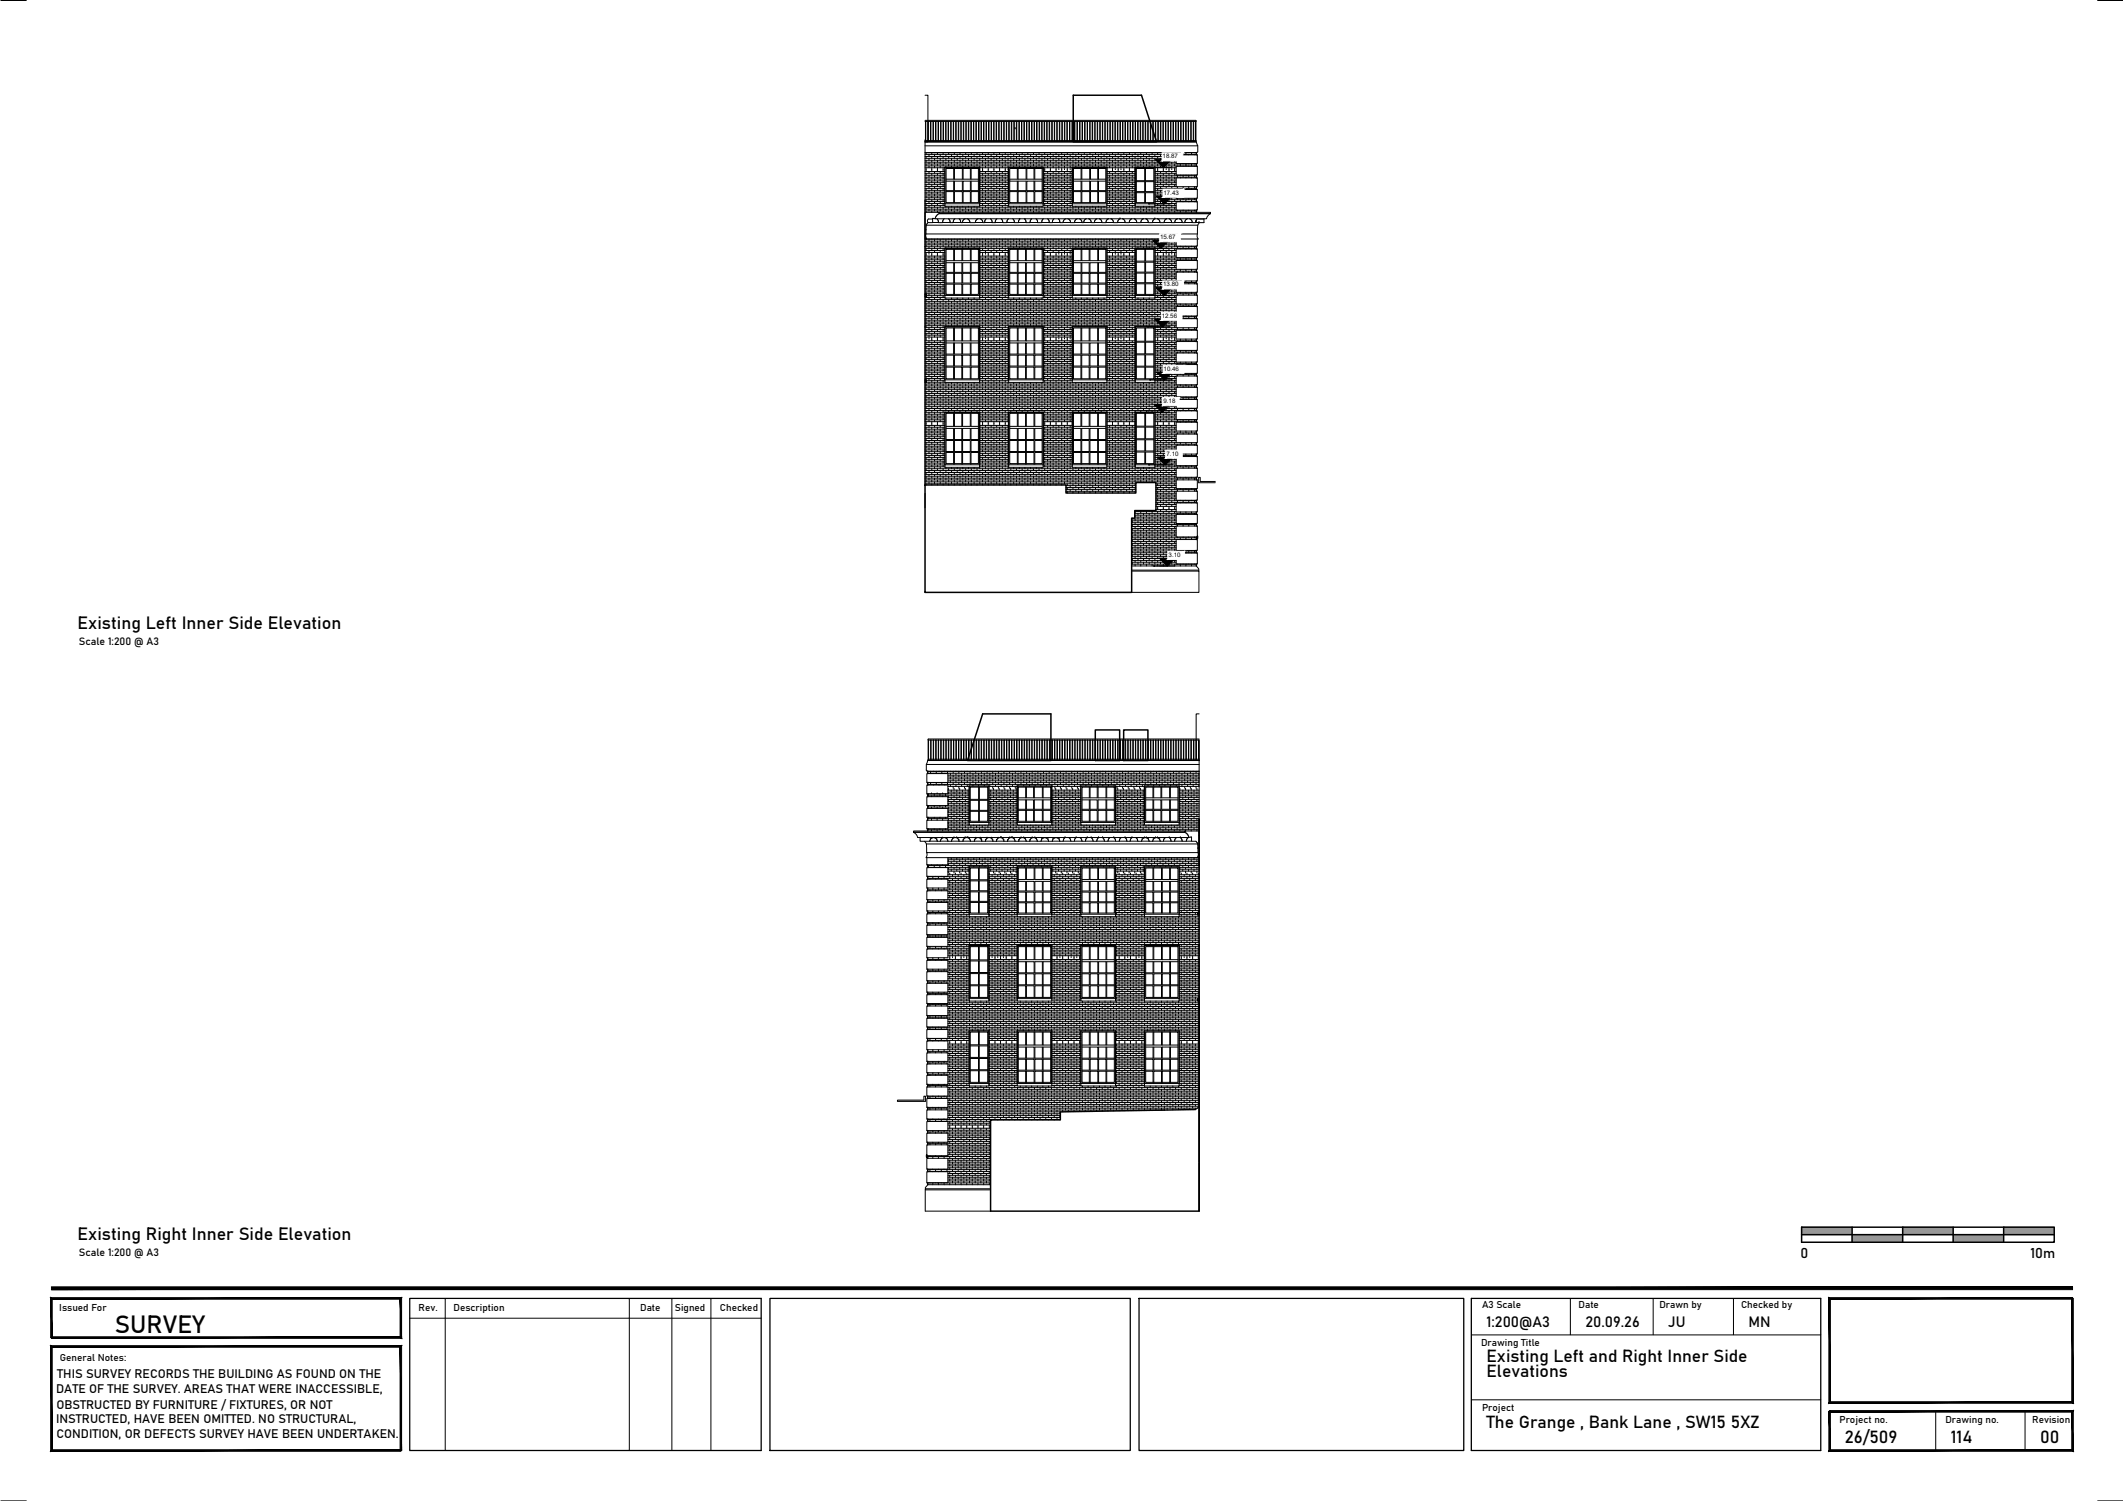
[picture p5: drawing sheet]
<svg xmlns="http://www.w3.org/2000/svg" width="420mm" height="297mm" viewBox="0 0 420 297" stroke-linecap="round" stroke-linejoin="round" font-family="sans-serif">
<defs><g id="words">
<text font-size="4.9" x="22.8" y="263.7">SURVEY</text>
<g font-size="3.5">
<text x="15.4" y="124.4">Existing Left Inner Side Elevation</text>
<text x="15.4" y="245.4">Existing Right Inner Side Elevation</text>
<text x="294.2" y="269.5">Existing Left and Right Inner Side</text>
<text x="294.2" y="272.5">Elevations</text>
<text x="294.2" y="282.5">The Grange , Bank Lane , SW15 5XZ</text>
<text x="365.1" y="285.5">26/509</text>
<text x="386.1" y="285.5">114</text>
<text x="403.8" y="285.5">00</text>
</g>
<g font-size="3">
<text x="294.2" y="262.7">1:200@A3</text>
<text x="313.8" y="262.7">20.09.26</text>
<text x="330.2" y="262.7">JU</text>
<text x="346.1" y="262.7">MN</text>
</g>
<g font-size="2.8">
<text x="356.3" y="248.9">0</text>
<text x="401.8" y="248.9">10m</text>
</g>
<g font-size="2.5">
<text x="11.1" y="275.6">DATE OF THE SURVEY. AREAS THAT WERE INACCESSIBLE,</text>
<text x="11.3" y="272.7">THIS SURVEY RECORDS THE BUILDING AS FOUND ON THE</text>
<text x="11.1" y="281.7">INSTRUCTED, HAVE BEEN OMITTED. NO STRUCTURAL,</text>
<text x="11.2" y="278.8">OBSTRUCTED BY FURNITURE / FIXTURES, OR NOT</text>
<text x="11.2" y="284.6">CONDITION, OR DEFECTS SURVEY HAVE BEEN UNDERTAKEN.</text>
</g>
<g font-size="2.1">
<text x="15.6" y="127.6">Scale 1:200 @ A3</text>
<text x="15.6" y="248.5">Scale 1:200 @ A3</text>
</g>
<g font-size="2">
<text x="11.7" y="259.4">Issued For</text>
<text x="82.8" y="259.5">Rev.</text>
<text x="89.7" y="259.5">Description</text>
<text x="126.7" y="259.5">Date</text>
<text x="133.6" y="259.5">Signed</text>
<text x="142.5" y="259.5">Checked</text>
<text x="293.3" y="258.9">A3 Scale</text>
<text x="312.4" y="258.9">Date</text>
<text x="328.4" y="258.9">Drawn by</text>
<text x="344.6" y="258.9">Checked by</text>
<text x="11.8" y="269.4">General Notes:</text>
<text x="293.1" y="266.4">Drawing Title</text>
<text x="293.3" y="279.3">Project</text>
<text x="364" y="281.5">Project no.</text>
<text x="385" y="281.5">Drawing no.</text>
<text x="402.2" y="281.5">Revision</text>
</g>
<g font-size="1.2">
<text x="230.1" y="31.3">18.87</text>
<text x="230.3" y="38.5">17.43</text>
<text x="229.6" y="47.3">15.67</text>
<text x="230.2" y="56.7">13.80</text>
<text x="229.9" y="62.9">12.56</text>
<text x="230.3" y="73.4">10.46</text>
<text x="230.3" y="79.8">9.18</text>
<text x="230.9" y="90.2">7.10</text>
<text x="231.3" y="110.2">3.10</text>
</g>
</g></defs>
<!-- layer: A-WALL-PATT -->
<g fill="#000" stroke="#000" stroke-width=".2">
<path d="M183.1 97.6v3z"/>
<path d="M237.3 162.1v8.7zM237.3 162.1v8.7z"/>
<path d="M237.3 170.8v.5zM237.3 170.8v.5z"/>
<path d="M237.3 197.6v8.7zM237.3 197.6v8.7z"/>
<path d="M237.3 206.3v16.7zM237.3 206.3v16.7z"/>
<path d="M237.3 223v7.1zM237.3 223v7.1z"/>
<path d="M237.3 230.1v9.6zM237.3 230.1v9.6z"/>
</g>
<g fill="none" stroke="#000" stroke-width=".2">
<path d="M183.1 34.7h3.9M183.1 35.1h3.9M183.1 37.3h3.9M183.1 39.5h3.9M183.1 39.9h3.9M183.1 33.9h3.9M183.1 34.3h3.9M183.1 35.4h3.9M183.1 35.8h3.9M183.1 36.2h3.9M183.1 36.5h3.9M183.1 36.9h3.9"/>
<path d="M183.1 37.7h3.9M183.1 38h3.9M183.1 38.4h3.9M183.1 38.8h3.9M183.1 39.1h3.9M183.1 30.2h53.7M183.1 30.6h53.7M183.1 32.5h53.7M183.1 32.8h53.7M183.1 31h49.7M183.1 31.3h49.7M183.1 31.7h49.7"/>
<path d="M183.1 32.1h49.7M183.1 33.2h3.9M183.3 30.2v.4M183.3 31v.3M183.3 31.7v.4M183.3 32.5v.3M183.3 33.2v.7M183.3 34.3v.4M183.3 35.1v.3M183.3 35.8v.4M183.3 36.5v.4M183.3 37.3v.4"/>
<path d="M183.3 38v.4M183.3 38.8v.3M183.3 39.5v.4M183.9 30.2h.1M183.9 30.6v.4M183.9 31.3v.4M183.9 32.1v.4M183.9 32.8v.4M183.9 33.9v.4M183.9 34.7v.4M183.9 35.4v.4M183.9 36.2v.3"/>
<path d="M183.9 36.9v.4M183.9 37.7v.3M183.9 38.4v.4M183.9 39.1v.4M183.9 39.9v.4M184.4 30.2v.4M184.4 31v.3M184.4 31.7v.4M184.4 32.5v.3M184.4 33.2v.7M184.4 34.3v.4M184.4 35.1v.3"/>
<path d="M184.4 35.8v.4M184.4 36.5v.4M184.4 37.3v.4M184.4 38v.4M184.4 38.8v.3M184.4 39.5v.4M185 30.2h.1M185 30.6v.4M185 31.3v.4M185 32.1v.4M185 32.8v.4M185 33.9v.4"/>
<path d="M185 34.7v.4M185 35.4v.4M185 36.2v.3M185 36.9v.4M185 37.7v.3M185 38.4v.4M185 39.1v.4M185 39.9v.4M185.5 30.2v.4M185.5 31v.3M185.5 31.7v.4M185.5 32.5v.3"/>
<path d="M185.5 33.2v.7M185.5 34.3v.4M185.5 35.1v.3M185.5 35.8v.4M185.5 36.5v.4M185.5 37.3v.4M185.5 38v.4M185.5 38.8v.3M185.5 39.5v.4M186.1 30.2h.1M186.1 30.6v.4M186.1 31.3v.4"/>
<path d="M186.1 32.1v.4M186.1 32.8v.4M186.1 33.9v.4M186.1 34.7v.4M186.1 35.4v.4M186.1 36.2v.3M186.1 36.9v.4M186.1 37.7v.3M186.1 38.4v.4M186.1 39.1v.4M186.1 39.9v.4M186.6 30.2v.4"/>
<path d="M186.6 31v.3M186.6 31.7v.4M186.6 32.5v.3M186.6 33.2v.7M186.6 34.3v.4M186.6 35.1v.3M186.6 35.8v.4M186.6 36.5v.4M186.6 37.3v.4M186.6 38v.4M186.6 38.8v.3M186.6 39.5v.4"/>
<path d="M187.2 30.2h.1M187.2 30.6v.4M187.2 31.3v.4M187.2 32.1v.4M187.2 32.8v.3M187.7 30.2v.4M187.7 31v.3M187.7 31.7v.4M187.7 32.5v.3M188.3 30.2h.1M188.3 30.6v.4M188.3 31.3v.4"/>
<path d="M188.3 32.1v.4M188.3 32.8v.3M188.9 30.2v.4M188.9 31v.3M188.9 31.7v.4M188.9 32.5v.3M189.4 30.2h.1M189.4 30.6v.4M189.4 31.3v.4M189.4 32.1v.4M189.4 32.8v.3M190 30.2v.4"/>
<path d="M190 31v.3M190 31.7v.4M190 32.5v.3M190.5 30.2h.1M190.5 30.6v.4M190.5 31.3v.4M190.5 32.1v.4M190.5 32.8v.3M191.1 30.2v.4M191.1 31v.3M191.1 31.7v.4M191.1 32.5v.3"/>
<path d="M191.7 30.2h.1M191.7 30.6v.4M191.7 31.3v.4M191.7 32.1v.4M191.7 32.8v.3M192.2 30.2v.4M192.2 31v.3M192.2 31.7v.4M192.2 32.5v.3M192.8 30.2h.1M192.8 30.6v.4M192.8 31.3v.4"/>
<path d="M192.8 32.1v.4M192.8 32.8v.3M193.4 30.2v.4M193.4 31v.3M193.4 31.7v.4M193.4 32.5v.3M193.9 34.7h5.7M193.9 35.1h5.7M193.9 37.3h5.7M193.9 39.5h5.7M193.9 39.9h5.7M193.9 33.9h5.7"/>
<path d="M193.9 34.3h5.7M193.9 35.4h5.7M193.9 35.8h5.7M193.9 36.2h5.7M193.9 36.5h5.7M193.9 36.9h5.7M193.9 37.7h5.7M193.9 38h5.7M193.9 38.4h5.7M193.9 38.8h5.7M193.9 39.1h5.7M193.9 33.2h5.7"/>
<path d="M193.9 30.2h.1M193.9 30.6v.4M193.9 31.3v.4M193.9 32.1v.4M193.9 32.8v.4M193.9 33.9v.4M193.9 34.7v.4M193.9 35.4v.4M193.9 36.2v.3M193.9 36.9v.4M193.9 37.7v.3M193.9 38.4v.4"/>
<path d="M193.9 39.1v.4M193.9 39.9v.4M194.5 30.2v.4M194.5 31v.3M194.5 31.7v.4M194.5 32.5v.3M194.5 33.2v.7M194.5 34.3v.4M194.5 35.1v.3M194.5 35.8v.4M194.5 36.5v.4M194.5 37.3v.4"/>
<path d="M194.5 38v.4M194.5 38.8v.3M194.5 39.5v.4M195 30.2h.1M195 30.6v.4M195 31.3v.4M195 32.1v.4M195 32.8v.4M195 33.9v.4M195 34.7v.4M195 35.4v.4M195 36.2v.3"/>
<path d="M195 36.9v.4M195 37.7v.3M195 38.4v.4M195 39.1v.4M195 39.9v.4M195.6 30.2v.4M195.6 31v.3M195.6 31.7v.4M195.6 32.5v.3M195.6 33.2v.7M195.6 34.3v.4M195.6 35.1v.3"/>
<path d="M195.6 35.8v.4M195.6 36.5v.4M195.6 37.3v.4M195.6 38v.4M195.6 38.8v.3M195.6 39.5v.4M196.2 30.2h.1M196.2 30.6v.4M196.2 31.3v.4M196.2 32.1v.4M196.2 32.8v.4M196.2 33.9v.4"/>
<path d="M196.2 34.7v.4M196.2 35.4v.4M196.2 36.2v.3M196.2 36.9v.4M196.2 37.7v.3M196.2 38.4v.4M196.2 39.1v.4M196.2 39.9v.4M196.7 30.2v.4M196.7 31v.3M196.7 31.7v.4M196.7 32.5v.3"/>
<path d="M196.7 33.2v.7M196.7 34.3v.4M196.7 35.1v.3M196.7 35.8v.4M196.7 36.5v.4M196.7 37.3v.4M196.7 38v.4M196.7 38.8v.3M196.7 39.5v.4M197.3 30.2h.1M197.3 30.6v.4M197.3 31.3v.4"/>
<path d="M197.3 32.1v.4M197.3 32.8v.4M197.3 33.9v.4M197.3 34.7v.4M197.3 35.4v.4M197.3 36.2v.3M197.3 36.9v.4M197.3 37.7v.3M197.3 38.4v.4M197.3 39.1v.4M197.3 39.9v.4M197.8 30.2v.4"/>
<path d="M197.8 31v.3M197.8 31.7v.4M197.8 32.5v.3M197.8 33.2v.7M197.8 34.3v.4M197.8 35.1v.3M197.8 35.8v.4M197.8 36.5v.4M197.8 37.3v.4M197.8 38v.4M197.8 38.8v.3M197.8 39.5v.4"/>
<path d="M198.4 30.2h.1M198.4 30.6v.4M198.4 31.3v.4M198.4 32.1v.4M198.4 32.8v.4M198.4 33.9v.4M198.4 34.7v.4M198.4 35.4v.4M198.4 36.2v.3M198.4 36.9v.4M198.4 37.7v.3M198.4 38.4v.4"/>
<path d="M198.4 39.1v.4M198.4 39.9v.4M198.9 30.2v.4M198.9 31v.3M198.9 31.7v.4M198.9 32.5v.3M198.9 33.2v.7M198.9 34.3v.4M198.9 35.1v.3M198.9 35.8v.4M198.9 36.5v.4M198.9 37.3v.4"/>
<path d="M198.9 38v.4M198.9 38.8v.3M198.9 39.5v.4M199.5 33.6h.1M199.5 30.2h.1M199.5 30.6v.4M199.5 31.3v.4M199.5 32.1v.4M199.5 32.8v.4M199.5 33.9v.4M199.5 34.7v.4M199.5 35.4v.4"/>
<path d="M199.5 36.2v.3M199.5 36.9v.4M199.5 37.7v.3M199.5 38.4v.4M199.5 39.1v.4M199.5 39.9v.4M200 30.2v.4M200 31v.3M200 31.7v.4M200 32.5v.3M200.6 30.2h.1M200.6 30.6v.4"/>
<path d="M200.6 31.3v.4M200.6 32.1v.4M200.6 32.8v.3M201.2 30.2v.4M201.2 31v.3M201.2 31.7v.4M201.2 32.5v.3M201.7 30.2h.1M201.7 30.6v.4M201.7 31.3v.4M201.7 32.1v.4M201.7 32.8v.3"/>
<path d="M202.3 30.2v.4M202.3 31v.3M202.3 31.7v.4M202.3 32.5v.3M202.8 30.2h.1M202.8 30.6v.4M202.8 31.3v.4M202.8 32.1v.4M202.8 32.8v.3M203.4 30.2v.4M203.4 31v.3M203.4 31.7v.4"/>
<path d="M203.4 32.5v.3M204 30.2h.1M204 30.6v.4M204 31.3v.4M204 32.1v.4M204 32.8v.3M204.5 30.2v.4M204.5 31v.3M204.5 31.7v.4M204.5 32.5v.3M205.1 30.2h.1M205.1 30.6v.4"/>
<path d="M205.1 31.3v.4M205.1 32.1v.4M205.1 32.8v.3M205.6 30.2v.4M205.6 31v.3M205.6 31.7v.4M205.6 32.5v.3M206.2 30.2h.1M206.2 30.6v.4M206.2 31.3v.4M206.2 32.1v.4M206.2 32.8v.3"/>
<path d="M206.5 34.7h5.7M206.5 35.1h5.7M206.5 37.3h5.7M206.5 39.5h5.7M206.5 39.9h5.7M206.5 33.9h5.7M206.5 34.3h5.7M206.5 35.4h5.7M206.5 35.8h5.7M206.5 36.2h5.7M206.5 36.5h5.7M206.5 36.9h5.7"/>
<path d="M206.5 37.7h5.7M206.5 38h5.7M206.5 38.4h5.7M206.5 38.8h5.7M206.5 39.1h5.7M206.5 33.2h5.7M206.8 30.2v.4M206.8 31v.3M206.8 31.7v.4M206.8 32.5v.3M206.8 33.2v.7M206.8 34.3v.4"/>
<path d="M206.8 35.1v.3M206.8 35.8v.4M206.8 36.5v.4M206.8 37.3v.4M206.8 38v.4M206.8 38.8v.3M206.8 39.5v.4M207.3 30.2h.1M207.3 30.6v.4M207.3 31.3v.4M207.3 32.1v.4M207.3 32.8v.4"/>
<path d="M207.3 33.9v.4M207.3 34.7v.4M207.3 35.4v.4M207.3 36.2v.3M207.3 36.9v.4M207.3 37.7v.3M207.3 38.4v.4M207.3 39.1v.4M207.3 39.9v.4M207.9 30.2v.4M207.9 31v.3M207.9 31.7v.4"/>
<path d="M207.9 32.5v.3M207.9 33.2v.7M207.9 34.3v.4M207.9 35.1v.3M207.9 35.8v.4M207.9 36.5v.4M207.9 37.3v.4M207.9 38v.4M207.9 38.8v.3M207.9 39.5v.4M208.4 30.2h.1M208.4 30.6v.4"/>
<path d="M208.4 31.3v.4M208.4 32.1v.4M208.4 32.8v.4M208.4 33.9v.4M208.4 34.7v.4M208.4 35.4v.4M208.4 36.2v.3M208.4 36.9v.4M208.4 37.7v.3M208.4 38.4v.4M208.4 39.1v.4M208.4 39.9v.4"/>
<path d="M209 30.2v.4M209 31v.3M209 31.7v.4M209 32.5v.3M209 33.2v.7M209 34.3v.4M209 35.1v.3M209 35.8v.4M209 36.5v.4M209 37.3v.4M209 38v.4M209 38.8v.3"/>
<path d="M209 39.5v.4M209.6 33.6h.1M209.6 30.2h.1M209.6 30.6v.4M209.6 31.3v.4M209.6 32.1v.4M209.6 32.8v.4M209.6 33.9v.4M209.6 34.7v.4M209.6 35.4v.4M209.6 36.2v.3M209.6 36.9v.4"/>
<path d="M209.6 37.7v.3M209.6 38.4v.4M209.6 39.1v.4M209.6 39.9v.4M210.1 30.2v.4M210.1 31v.3M210.1 31.7v.4M210.1 32.5v.3M210.1 33.2v.7M210.1 34.3v.4M210.1 35.1v.3M210.1 35.8v.4"/>
<path d="M210.1 36.5v.4M210.1 37.3v.4M210.1 38v.4M210.1 38.8v.3M210.1 39.5v.4M210.7 33.6h.1M210.7 30.2h.1M210.7 30.6v.4M210.7 31.3v.4M210.7 32.1v.4M210.7 32.8v.4M210.7 33.9v.4"/>
<path d="M210.7 34.7v.4M210.7 35.4v.4M210.7 36.2v.3M210.7 36.9v.4M210.7 37.7v.3M210.7 38.4v.4M210.7 39.1v.4M210.7 39.9v.4M211.2 30.2v.4M211.2 31v.3M211.2 31.7v.4M211.2 32.5v.3"/>
<path d="M211.2 33.2v.7M211.2 34.3v.4M211.2 35.1v.3M211.2 35.8v.4M211.2 36.5v.4M211.2 37.3v.4M211.2 38v.4M211.2 38.8v.3M211.2 39.5v.4M211.8 33.6h.1M211.8 30.2h.1M211.8 30.6v.4"/>
<path d="M211.8 31.3v.4M211.8 32.1v.4M211.8 32.8v.4M211.8 33.9v.4M211.8 34.7v.4M211.8 35.4v.4M211.8 36.2v.3M211.8 36.9v.4M211.8 37.7v.3M211.8 38.4v.4M211.8 39.1v.4M211.8 39.9v.4"/>
<path d="M212.3 30.2v.4M212.3 31v.3M212.3 31.7v.4M212.3 32.5v.3M212.9 30.2h.1M212.9 30.6v.4M212.9 31.3v.4M212.9 32.1v.4M212.9 32.8v.3M213.5 30.2v.4M213.5 31v.3M213.5 31.7v.4"/>
<path d="M213.5 32.5v.3M214 30.2h.1M214 30.6v.4M214 31.3v.4M214 32.1v.4M214 32.8v.3M214.6 30.2v.4M214.6 31v.3M214.6 31.7v.4M214.6 32.5v.3M215.1 30.2h.1M215.1 30.6v.4"/>
<path d="M215.1 31.3v.4M215.1 32.1v.4M215.1 32.8v.3M215.7 30.2v.4M215.7 31v.3M215.7 31.7v.4M215.7 32.5v.3M216.3 30.2h.1M216.3 30.6v.4M216.3 31.3v.4M216.3 32.1v.4M216.3 32.8v.3"/>
<path d="M216.8 30.2v.4M216.8 31v.3M216.8 31.7v.4M216.8 32.5v.3M217.4 30.2h.1M217.4 30.6v.4M217.4 31.3v.4M217.4 32.1v.4M217.4 32.8v.3M217.9 30.2v.4M217.9 31v.3M217.9 31.7v.4"/>
<path d="M217.9 32.5v.3M218.5 30.2h.1M218.5 30.6v.4M218.5 31.3v.4M218.5 32.1v.4M218.5 32.8v.3M219.1 30.2v.4M219.1 31v.3M219.1 31.7v.4M219.1 32.5v.3M219.1 34.7h5.6M219.1 35.1h5.6"/>
<path d="M219.1 37.3h5.6M219.1 39.5h5.6M219.1 39.9h5.6M219.1 33.9h5.6M219.1 34.3h5.6M219.1 35.4h5.6M219.1 35.8h5.6M219.1 36.2h5.6M219.1 36.5h5.6M219.1 36.9h5.6M219.1 37.7h5.6M219.1 38h5.6"/>
<path d="M219.1 38.4h5.6M219.1 38.8h5.6M219.1 39.1h5.6M219.1 33.2h5.6M219.6 30.2h.1M219.6 30.6v.4M219.6 31.3v.4M219.6 32.1v.4M219.6 32.8v.4M219.6 33.9v.4M219.6 34.7v.4M219.6 35.4v.4"/>
<path d="M219.6 36.2v.3M219.6 36.9v.4M219.6 37.7v.3M219.6 38.4v.4M219.6 39.1v.4M219.6 39.9v.4M220.2 30.2v.4M220.2 31v.3M220.2 31.7v.4M220.2 32.5v.3M220.2 33.2v.7M220.2 34.3v.4"/>
<path d="M220.2 35.1v.3M220.2 35.8v.4M220.2 36.5v.4M220.2 37.3v.4M220.2 38v.4M220.2 38.8v.3M220.2 39.5v.4M220.7 33.6h.1M220.7 30.2h.1M220.7 30.6v.4M220.7 31.3v.4M220.7 32.1v.4"/>
<path d="M220.7 32.8v.4M220.7 33.9v.4M220.7 34.7v.4M220.7 35.4v.4M220.7 36.2v.3M220.7 36.9v.4M220.7 37.7v.3M220.7 38.4v.4M220.7 39.1v.4M220.7 39.9v.4M221.3 30.2v.4M221.3 31v.3"/>
<path d="M221.3 31.7v.4M221.3 32.5v.3M221.3 33.2v.7M221.3 34.3v.4M221.3 35.1v.3M221.3 35.8v.4M221.3 36.5v.4M221.3 37.3v.4M221.3 38v.4M221.3 38.8v.3M221.3 39.5v.4M221.8 33.6h.1"/>
<path d="M221.8 30.2h.1M221.8 30.6v.4M221.8 31.3v.4M221.8 32.1v.4M221.8 32.8v.4M221.8 33.9v.4M221.8 34.7v.4M221.8 35.4v.4M221.8 36.2v.3M221.8 36.9v.4M221.8 37.7v.3M221.8 38.4v.4"/>
<path d="M221.8 39.1v.4M221.8 39.9v.4M222.4 30.2v.4M222.4 31v.3M222.4 31.7v.4M222.4 32.5v.3M222.4 33.2v.7M222.4 34.3v.4M222.4 35.1v.3M222.4 35.8v.4M222.4 36.5v.4M222.4 37.3v.4"/>
<path d="M222.4 38v.4M222.4 38.8v.3M222.4 39.5v.4M223 30.2h.1M223 30.6v.4M223 31.3v.4M223 32.1v.4M223 32.8v.4M223 33.9v.4M223 34.7v.4M223 35.4v.4M223 36.2v.3"/>
<path d="M223 36.9v.4M223 37.7v.3M223 38.4v.4M223 39.1v.4M223 39.9v.4M223.5 30.2v.4M223.5 31v.3M223.5 31.7v.4M223.5 32.5v.3M223.5 33.2v.7M223.5 34.3v.4M223.5 35.1v.3"/>
<path d="M223.5 35.8v.4M223.5 36.5v.4M223.5 37.3v.4M223.5 38v.4M223.5 38.8v.3M223.5 39.5v.4M224.1 30.2h.1M224.1 30.6v.4M224.1 31.3v.4M224.1 32.1v.4M224.1 32.8v.4M224.1 33.9v.4"/>
<path d="M224.1 34.7v.4M224.1 35.4v.4M224.1 36.2v.3M224.1 36.9v.4M224.1 37.7v.3M224.1 38.4v.4M224.1 39.1v.4M224.1 39.9v.4M224.6 30.2v.4M224.6 31v.3M224.6 31.7v.4M224.6 32.5v.3"/>
<path d="M224.6 33.2v.7M224.6 34.3v.4M224.6 35.1v.3M224.6 35.8v.4M224.6 36.5v.4M224.6 37.3v.4M224.6 38v.4M224.6 38.8v.3M224.6 39.5v.4M225.2 30.2h.1M225.2 30.6v.4M225.2 31.3v.4"/>
<path d="M225.2 32.1v.4M225.2 32.8v.3M225.8 30.2v.4M225.8 31v.3M225.8 31.7v.4M225.8 32.5v.3M226.3 30.2h.1M226.3 30.6v.4M226.3 31.3v.4M226.3 32.1v.4M226.3 32.8v.3M226.9 30.2v.4"/>
<path d="M226.9 31v.3M226.9 31.7v.4M226.9 32.5v.3M227.4 30.2h.1M227.4 30.6v.4M227.4 31.3v.4M227.4 32.1v.4M227.4 32.8v.3M228 30.2v.4M228 31v.3M228 31.7v.4M228 32.5v.3"/>
<path d="M228.6 30.2h.1M228.6 30.6v.4M228.6 31.3v.4M228.6 32.1v.4M228.6 32.8v.3M228.6 34.7h8.2M228.6 35.1h8.2M228.6 37.3h8.2M228.6 39.5h8.2M228.6 39.9h8.2M228.6 33.9h4.2M228.6 34.3h4.2"/>
<path d="M228.6 35.4h4.2M228.6 35.8h4.2M228.6 36.2h4.2M228.6 36.5h4.2M228.6 36.9h4.2M228.6 37.7h4.2M228.6 38h4.2M228.6 38.4h4.2M228.6 38.8h4.2M228.6 39.1h4.2M228.6 33.2h4.2M229.1 30.2v.4"/>
<path d="M229.1 31v.3M229.1 31.7v.4M229.1 32.5v.3M229.1 33.2v.7M229.1 34.3v.4M229.1 35.1v.3M229.1 35.8v.4M229.1 36.5v.4M229.1 37.3v.4M229.1 38v.4M229.1 38.8v.3M229.1 39.5v.4"/>
<path d="M229.7 30.2h.1M229.7 30.6v.4M229.7 31.3v.4M229.7 32.1v.4M229.7 32.8v.4M229.7 33.9v.4M229.7 34.7v.4M229.7 35.4v.4M229.7 36.2v.3M229.7 36.9v.4M229.7 37.7v.3M229.7 38.4v.4"/>
<path d="M229.7 39.1v.4M229.7 39.9v.4M230.2 30.2v.4M230.2 31v.3M230.2 31.7v.4M230.2 32.5v.3M230.2 33.2v.7M230.2 34.3v.4M230.2 35.1v.3M230.2 35.8v.4M230.2 36.5v.4M230.2 37.3v.4"/>
<path d="M230.2 38v.4M230.2 38.8v.3M230.2 39.5v.4M230.8 33.6h.1M230.8 30.2h.1M230.8 30.6v.4M230.8 31.3v.4M230.8 32.1v.4M230.8 32.8v.4M230.8 33.9v.4M230.8 34.7v.4M230.8 35.4v.4"/>
<path d="M230.8 36.2v.3M230.8 36.9v.4M230.8 37.7v.3M230.8 38.4v.4M230.8 39.1v.4M230.8 39.9v.4M231.4 30.2v.4M231.4 31v.3M231.4 31.7v.4M231.4 32.5v.3M231.4 33.2v.7M231.4 34.3v.4"/>
<path d="M231.4 35.1v.3M231.4 35.8v.4M231.4 36.5v.4M231.4 37.3v.4M231.4 38v.4M231.4 38.8v.3M231.4 39.5v.4M231.9 33.6h.1M231.9 30.2h.1M231.9 30.6v.4M231.9 31.3v.4M231.9 32.1v.4"/>
<path d="M231.9 32.8v.4M231.9 33.9v.4M231.9 34.7v.4M231.9 35.4v.4M231.9 36.2v.3M231.9 36.9v.4M231.9 37.7v.3M231.9 38.4v.4M231.9 39.1v.4M231.9 39.9v.4M232.5 30.2v.4M232.5 31v.3"/>
<path d="M232.5 31.7v.4M232.5 32.5v.3M232.5 33.2v.7M232.5 34.3v.4M232.5 35.1v.3M232.5 35.8v.4M232.5 36.5v.4M232.5 37.3v.4M232.5 38v.4M232.5 38.8v.3M232.5 39.5v.4M233 30.2h.1"/>
<path d="M233 30.6h.1M233 32.4v.1M233 32.8v.1M233 34.7v.4M233 36.9v.4M233 39.3v.2M233 39.9h.1M233.6 30.2v.4M233.6 32.5v.3M233.6 34.7h.1M233.6 35.1v.1M233.6 37.3v.2"/>
<path d="M233.6 39.5v.4M234.1 30.2h.1M234.1 30.6h.1M234.1 32.4v.1M234.1 32.8v.1M234.1 34.7v.4M234.1 36.9v.4M234.1 39.3v.2M234.1 39.9h.1M234.7 30.2v.4M234.7 32.5v.3M234.7 34.7h.1"/>
<path d="M234.7 35.1v.1M234.7 37.3v.2M234.7 39.5v.4M235.3 30.2h.1M235.3 30.6h.1M235.3 32.4v.1M235.3 32.8v.1M235.3 34.7v.4M235.3 36.9v.4M235.3 39.3v.2M235.3 39.9h.1M235.8 30.2v.4"/>
<path d="M235.8 32.5v.3M235.8 34.7h.1M235.8 35.1v.1M235.8 37.3v.2M235.8 39.5v.4M236.4 30.2h.1M236.4 30.6h.1M236.4 32.4v.1M236.4 32.8v.1M236.4 34.7v.4M236.4 36.9v.4M236.4 39.3v.2"/>
<path d="M236.4 39.9h.1M183.1 51.1h3.9M183.1 51.4h3.9M183.1 53.7h3.9M183.1 55.9h3.9M183.1 58.1h3.9M183.1 50.7h3.9M183.1 51.8h3.9M183.1 52.2h3.9M183.1 52.5h3.9M183.1 52.9h3.9M183.1 53.3h3.9"/>
<path d="M183.1 54h3.9M183.1 54.4h3.9M183.1 54.8h3.9M183.1 55.1h3.9M183.1 55.5h3.9M183.1 56.3h3.9M183.1 56.6h3.9M183.1 57h3.9M183.1 57.4h3.9M183.1 57.8h3.9M183.1 58.9h3.9M183.1 59.3h49.7"/>
<path d="M183.1 59.6h49.7M183.1 60h49.7M183.1 41.7h53.7M183.1 48.8h53.7M183.1 49.2h3.9M183.1 40.3h3.9M183.1 40.6h3.9M183.1 41h49.7M183.1 41.4h49.7M183.1 47.3h49.7M183.1 47.7h49.7M183.1 48.1h49.7"/>
<path d="M183.1 48.5h49.7M183.1 49.6h3.9M183.1 50h3.9M183.3 40.3v.3M183.3 41v.4M183.3 41.7v.3M183.3 47.3h.1M183.3 47.7v.4M183.3 48.5v.3M183.3 49.2v.4M183.3 50v.7M183.3 51.1v.3"/>
<path d="M183.3 51.8v.4M183.3 52.5v.4M183.3 53.3v.4M183.3 54v.4M183.3 54.8v.3M183.3 55.5v.4M183.3 56.3v.3M183.3 57v.4M183.3 57.8v.3M183.3 58.7v.2M183.3 59.3v.3M183.3 60v.4"/>
<path d="M183.3 58.5h3.7M183.9 50.3h.1M183.9 40.6v.4M183.9 41.4v.3M183.9 47.3v.4M183.9 48.1v.4M183.9 48.8v.4M183.9 49.6v.4M183.9 50.7v.4M183.9 51.4v.4M183.9 52.2v.3M183.9 52.9v.4"/>
<path d="M183.9 53.7v.3M183.9 54.4v.4M183.9 55.1v.4M183.9 55.9v.4M183.9 56.6v.4M183.9 57.4v.4M183.9 58.1v.4M183.9 58.9v.4M183.9 59.6v.4M184.4 40.3v.3M184.4 41v.4M184.4 41.7v.3"/>
<path d="M184.4 47.3h.1M184.4 47.7v.4M184.4 48.5v.3M184.4 49.2v.4M184.4 50v.7M184.4 51.1v.3M184.4 51.8v.4M184.4 52.5v.4M184.4 53.3v.4M184.4 54v.4M184.4 54.8v.3M184.4 55.5v.4"/>
<path d="M184.4 56.3v.3M184.4 57v.4M184.4 57.8v.3M184.4 58.5v.4M184.4 59.3v.3M184.4 60v.4M185 40.6v.4M185 41.4v.3M185 47.3v.4M185 48.1v.4M185 48.8v.4M185 49.6v.4"/>
<path d="M185 50.7v.4M185 51.4v.4M185 52.2v.3M185 52.9v.4M185 53.7v.3M185 54.4v.4M185 55.1v.4M185 55.9v.4M185 56.6v.4M185 57.4v.4M185 58.1v.4M185 58.9v.4"/>
<path d="M185 59.6v.4M185.5 40.3v.3M185.5 41v.4M185.5 41.7v.3M185.5 47.3h.1M185.5 47.7v.4M185.5 48.5v.3M185.5 49.2v.4M185.5 50v.7M185.5 51.1v.3M185.5 51.8v.4M185.5 52.5v.4"/>
<path d="M185.5 53.3v.4M185.5 54v.4M185.5 54.8v.3M185.5 55.5v.4M185.5 56.3v.3M185.5 57v.4M185.5 57.8v.3M185.5 58.5v.4M185.5 59.3v.3M185.5 60v.4M186.1 40.6v.4M186.1 41.4v.3"/>
<path d="M186.1 47.3v.4M186.1 48.1v.4M186.1 48.8v.4M186.1 49.6v.4M186.1 50.7v.4M186.1 51.4v.4M186.1 52.2v.3M186.1 52.9v.4M186.1 53.7v.3M186.1 54.4v.4M186.1 55.1v.4M186.1 55.9v.4"/>
<path d="M186.1 56.6v.4M186.1 57.4v.4M186.1 58.1v.4M186.1 58.9v.4M186.1 59.6v.4M186.6 40.3v.3M186.6 41v.4M186.6 41.7v.3M186.6 47.3h.1M186.6 47.7v.4M186.6 48.5v.3M186.6 49.2v.4"/>
<path d="M186.6 50v.7M186.6 51.1v.3M186.6 51.8v.4M186.6 52.5v.4M186.6 53.3v.4M186.6 54v.4M186.6 54.8v.3M186.6 55.5v.4M186.6 56.3v.3M186.6 57v.4M186.6 57.8v.3M186.6 58.5v.4"/>
<path d="M186.6 59.3v.3M186.6 60v.4M187.2 40.8v.2M187.2 41.4v.3M187.2 47.3v.4M187.2 48.1v.4M187.2 48.8v.3M187.2 59v.3M187.2 59.6v.4M187.7 41v.4M187.7 41.7v.3M187.7 47.3h.1"/>
<path d="M187.7 47.7v.4M187.7 48.5v.3M187.7 59.3v.3M187.7 60v.4M188.3 40.8v.2M188.3 41.4v.3M188.3 47.3v.4M188.3 48.1v.4M188.3 48.8v.3M188.3 59v.3M188.3 59.6v.4M188.9 41v.4"/>
<path d="M188.9 41.7v.3M188.9 47.3h.1M188.9 47.7v.4M188.9 48.5v.3M188.9 59.3v.3M188.9 60v.4M189.4 40.8v.2M189.4 41.4v.3M189.4 47.3v.4M189.4 48.1v.4M189.4 48.8v.3M189.4 59v.3"/>
<path d="M189.4 59.6v.4M190 41v.4M190 41.7v.3M190 47.3h.1M190 47.7v.4M190 48.5v.3M190 59.3v.3M190 60v.4M190.5 40.8v.2M190.5 41.4v.3M190.5 47.3v.4M190.5 48.1v.4"/>
<path d="M190.5 48.8v.3M190.5 59v.3M190.5 59.6v.4M191.1 41v.4M191.1 41.7v.3M191.1 47.3h.1M191.1 47.7v.4M191.1 48.5v.3M191.1 59.3v.3M191.1 60v.4M191.7 40.8v.2M191.7 41.4v.3"/>
<path d="M191.7 47.3v.4M191.7 48.1v.4M191.7 48.8v.3M191.7 59v.3M191.7 59.6v.4M192.2 41v.4M192.2 41.7v.3M192.2 47.3h.1M192.2 47.7v.4M192.2 48.5v.3M192.2 59.3v.3M192.2 60v.4"/>
<path d="M192.8 40.8v.2M192.8 41.4v.3M192.8 47.3v.4M192.8 48.1v.4M192.8 48.8v.3M192.8 59v.3M192.8 59.6v.4M193.4 41v.4M193.4 41.7v.3M193.4 47.3h.1M193.4 47.7v.4M193.4 48.5v.3"/>
<path d="M193.4 59.3v.3M193.4 60v.4M193.9 51.1h5.7M193.9 51.4h5.7M193.9 53.7h5.7M193.9 55.9h5.7M193.9 58.1h5.7M193.9 50.7h5.7M193.9 51.8h5.7M193.9 52.2h5.7M193.9 52.5h5.7M193.9 52.9h5.7"/>
<path d="M193.9 53.3h5.7M193.9 54h5.7M193.9 54.4h5.7M193.9 54.8h5.7M193.9 55.1h5.7M193.9 55.5h5.7M193.9 56.3h5.7M193.9 56.6h5.7M193.9 57h5.7M193.9 57.4h5.7M193.9 57.8h5.7M193.9 58.5h5.7"/>
<path d="M193.9 58.9h5.7M193.9 49.2h5.7M193.9 40.3h5.7M193.9 40.6h5.7M193.9 49.6h5.7M193.9 50h5.7M193.9 50.3h.1M193.9 40.6v.4M193.9 41.4v.3M193.9 47.3v.4M193.9 48.1v.4M193.9 48.8v.4"/>
<path d="M193.9 49.6v.4M193.9 50.7v.4M193.9 51.4v.4M193.9 52.2v.3M193.9 52.9v.4M193.9 53.7v.3M193.9 54.4v.4M193.9 55.1v.4M193.9 55.9v.4M193.9 56.6v.4M193.9 57.4v.4M193.9 58.1v.4"/>
<path d="M193.9 58.9v.4M193.9 59.6v.4M194.5 40.3v.3M194.5 41v.4M194.5 41.7v.3M194.5 47.3h.1M194.5 47.7v.4M194.5 48.5v.3M194.5 49.2v.4M194.5 50v.7M194.5 51.1v.3M194.5 51.8v.4"/>
<path d="M194.5 52.5v.4M194.5 53.3v.4M194.5 54v.4M194.5 54.8v.3M194.5 55.5v.4M194.5 56.3v.3M194.5 57v.4M194.5 57.8v.3M194.5 58.5v.4M194.5 59.3v.3M194.5 60v.4M195 50.3h.1"/>
<path d="M195 40.6v.4M195 41.4v.3M195 47.3v.4M195 48.1v.4M195 48.8v.4M195 49.6v.4M195 50.7v.4M195 51.4v.4M195 52.2v.3M195 52.9v.4M195 53.7v.3M195 54.4v.4"/>
<path d="M195 55.1v.4M195 55.9v.4M195 56.6v.4M195 57.4v.4M195 58.1v.4M195 58.9v.4M195 59.6v.4M195.6 40.3v.3M195.6 41v.4M195.6 41.7v.3M195.6 47.3h.1M195.6 47.7v.4"/>
<path d="M195.6 48.5v.3M195.6 49.2v.4M195.6 50v.7M195.6 51.1v.3M195.6 51.8v.4M195.6 52.5v.4M195.6 53.3v.4M195.6 54v.4M195.6 54.8v.3M195.6 55.5v.4M195.6 56.3v.3M195.6 57v.4"/>
<path d="M195.6 57.8v.3M195.6 58.5v.4M195.6 59.3v.3M195.6 60v.4M196.2 40.6v.4M196.2 41.4v.3M196.2 47.3v.4M196.2 48.1v.4M196.2 48.8v.4M196.2 49.6v.4M196.2 50.7v.4M196.2 51.4v.4"/>
<path d="M196.2 52.2v.3M196.2 52.9v.4M196.2 53.7v.3M196.2 54.4v.4M196.2 55.1v.4M196.2 55.9v.4M196.2 56.6v.4M196.2 57.4v.4M196.2 58.1v.4M196.2 58.9v.4M196.2 59.6v.4M196.7 40.3v.3"/>
<path d="M196.7 41v.4M196.7 41.7v.3M196.7 47.3h.1M196.7 47.7v.4M196.7 48.5v.3M196.7 49.2v.4M196.7 50v.7M196.7 51.1v.3M196.7 51.8v.4M196.7 52.5v.4M196.7 53.3v.4M196.7 54v.4"/>
<path d="M196.7 54.8v.3M196.7 55.5v.4M196.7 56.3v.3M196.7 57v.4M196.7 57.8v.3M196.7 58.5v.4M196.7 59.3v.3M196.7 60v.4M197.3 40.6v.4M197.3 41.4v.3M197.3 47.3v.4M197.3 48.1v.4"/>
<path d="M197.3 48.8v.4M197.3 49.6v.4M197.3 50.7v.4M197.3 51.4v.4M197.3 52.2v.3M197.3 52.9v.4M197.3 53.7v.3M197.3 54.4v.4M197.3 55.1v.4M197.3 55.9v.4M197.3 56.6v.4M197.3 57.4v.4"/>
<path d="M197.3 58.1v.4M197.3 58.9v.4M197.3 59.6v.4M197.8 40.3v.3M197.8 41v.4M197.8 41.7v.3M197.8 47.3h.1M197.8 47.7v.4M197.8 48.5v.3M197.8 49.2v.4M197.8 50v.7M197.8 51.1v.3"/>
<path d="M197.8 51.8v.4M197.8 52.5v.4M197.8 53.3v.4M197.8 54v.4M197.8 54.8v.3M197.8 55.5v.4M197.8 56.3v.3M197.8 57v.4M197.8 57.8v.3M197.8 58.5v.4M197.8 59.3v.3M197.8 60v.4"/>
<path d="M198.4 40.6v.4M198.4 41.4v.3M198.4 47.3v.4M198.4 48.1v.4M198.4 48.8v.4M198.4 49.6v.4M198.4 50.7v.4M198.4 51.4v.4M198.4 52.2v.3M198.4 52.9v.4M198.4 53.7v.3M198.4 54.4v.4"/>
<path d="M198.4 55.1v.4M198.4 55.9v.4M198.4 56.6v.4M198.4 57.4v.4M198.4 58.1v.4M198.4 58.9v.4M198.4 59.6v.4M198.9 40.3v.3M198.9 41v.4M198.9 41.7v.3M198.9 47.3h.1M198.9 47.7v.4"/>
<path d="M198.9 48.5v.3M198.9 49.2v.4M198.9 50v.7M198.9 51.1v.3M198.9 51.8v.4M198.9 52.5v.4M198.9 53.3v.4M198.9 54v.4M198.9 54.8v.3M198.9 55.5v.4M198.9 56.3v.3M198.9 57v.4"/>
<path d="M198.9 57.8v.3M198.9 58.5v.4M198.9 59.3v.3M198.9 60v.4M199.5 50.3h.1M199.5 40.6v.4M199.5 41.4v.3M199.5 47.3v.4M199.5 48.1v.4M199.5 48.8v.4M199.5 49.6v.4M199.5 50.7v.4"/>
<path d="M199.5 51.4v.4M199.5 52.2v.3M199.5 52.9v.4M199.5 53.7v.3M199.5 54.4v.4M199.5 55.1v.4M199.5 55.9v.4M199.5 56.6v.4M199.5 57.4v.4M199.5 58.1v.4M199.5 58.9v.4M199.5 59.6v.4"/>
<path d="M200 41v.4M200 41.7v.3M200 47.3h.1M200 47.7v.4M200 48.5v.3M200 59.3v.3M200 60v.4M200.6 40.8v.2M200.6 41.4v.3M200.6 47.3v.4M200.6 48.1v.4M200.6 48.8v.3"/>
<path d="M200.6 59v.3M200.6 59.6v.4M201.2 41v.4M201.2 41.7v.3M201.2 47.3h.1M201.2 47.7v.4M201.2 48.5v.3M201.2 59.3v.3M201.2 60v.4M201.7 40.8v.2M201.7 41.4v.3M201.7 47.3v.4"/>
<path d="M201.7 48.1v.4M201.7 48.8v.3M201.7 59v.3M201.7 59.6v.4M202.3 41v.4M202.3 41.7v.3M202.3 47.3h.1M202.3 47.7v.4M202.3 48.5v.3M202.3 59.3v.3M202.3 60v.4M202.8 40.8v.2"/>
<path d="M202.8 41.4v.3M202.8 47.3v.4M202.8 48.1v.4M202.8 48.8v.3M202.8 59v.3M202.8 59.6v.4M203.4 41v.4M203.4 41.7v.3M203.4 47.3h.1M203.4 47.7v.4M203.4 48.5v.3M203.4 59.3v.3"/>
<path d="M203.4 60v.4M204 40.8v.2M204 41.4v.3M204 47.3v.4M204 48.1v.4M204 48.8v.3M204 59v.3M204 59.6v.4M204.5 41v.4M204.5 41.7v.3M204.5 47.3h.1M204.5 47.7v.4"/>
<path d="M204.5 48.5v.3M204.5 59.3v.3M204.5 60v.4M205.1 40.8v.2M205.1 41.4v.3M205.1 47.3v.4M205.1 48.1v.4M205.1 48.8v.3M205.1 59v.3M205.1 59.6v.4M205.6 41v.4M205.6 41.7v.3"/>
<path d="M205.6 47.3h.1M205.6 47.7v.4M205.6 48.5v.3M205.6 59.3v.3M205.6 60v.4M206.2 40.8v.2M206.2 41.4v.3M206.2 47.3v.4M206.2 48.1v.4M206.2 48.8v.3M206.2 59v.3M206.2 59.6v.4"/>
<path d="M206.5 51.1h5.7M206.5 51.4h5.7M206.5 53.7h5.7M206.5 55.9h5.7M206.5 58.1h5.7M206.5 50.7h5.7M206.5 51.8h5.7M206.5 52.2h5.7M206.5 52.5h5.7M206.5 52.9h5.7M206.5 53.3h5.7M206.5 54h5.7"/>
<path d="M206.5 54.4h5.7M206.5 54.8h5.7M206.5 55.1h5.7M206.5 55.5h5.7M206.5 56.3h5.7M206.5 56.6h5.7M206.5 57h5.7M206.5 57.4h5.7M206.5 57.8h5.7M206.5 58.5h5.7M206.5 58.9h5.7M206.5 49.2h5.7"/>
<path d="M206.5 40.3h5.7M206.5 40.6h5.7M206.5 49.6h5.7M206.5 50h5.7M206.8 40.3v.3M206.8 41v.4M206.8 41.7v.3M206.8 47.3h.1M206.8 47.7v.4M206.8 48.5v.3M206.8 49.2v.4M206.8 50v.7"/>
<path d="M206.8 51.1v.3M206.8 51.8v.4M206.8 52.5v.4M206.8 53.3v.4M206.8 54v.4M206.8 54.8v.3M206.8 55.5v.4M206.8 56.3v.3M206.8 57v.4M206.8 57.8v.3M206.8 58.5v.4M206.8 59.3v.3"/>
<path d="M206.8 60v.4M207.3 40.6v.4M207.3 41.4v.3M207.3 47.3v.4M207.3 48.1v.4M207.3 48.8v.4M207.3 49.6v.4M207.3 50.7v.4M207.3 51.4v.4M207.3 52.2v.3M207.3 52.9v.4M207.3 53.7v.3"/>
<path d="M207.3 54.4v.4M207.3 55.1v.4M207.3 55.9v.4M207.3 56.6v.4M207.3 57.4v.4M207.3 58.1v.4M207.3 58.9v.4M207.3 59.6v.4M207.9 40.3v.3M207.9 41v.4M207.9 41.7v.3M207.9 47.3h.1"/>
<path d="M207.9 47.7v.4M207.9 48.5v.3M207.9 49.2v.4M207.9 50v.7M207.9 51.1v.3M207.9 51.8v.4M207.9 52.5v.4M207.9 53.3v.4M207.9 54v.4M207.9 54.8v.3M207.9 55.5v.4M207.9 56.3v.3"/>
<path d="M207.9 57v.4M207.9 57.8v.3M207.9 58.5v.4M207.9 59.3v.3M207.9 60v.4M208.4 40.6v.4M208.4 41.4v.3M208.4 47.3v.4M208.4 48.1v.4M208.4 48.8v.4M208.4 49.6v.4M208.4 50.7v.4"/>
<path d="M208.4 51.4v.4M208.4 52.2v.3M208.4 52.9v.4M208.4 53.7v.3M208.4 54.4v.4M208.4 55.1v.4M208.4 55.9v.4M208.4 56.6v.4M208.4 57.4v.4M208.4 58.1v.4M208.4 58.9v.4M208.4 59.6v.4"/>
<path d="M209 40.3v.3M209 41v.4M209 41.7v.3M209 47.3h.1M209 47.7v.4M209 48.5v.3M209 49.2v.4M209 50v.7M209 51.1v.3M209 51.8v.4M209 52.5v.4M209 53.3v.4"/>
<path d="M209 54v.4M209 54.8v.3M209 55.5v.4M209 56.3v.3M209 57v.4M209 57.8v.3M209 58.5v.4M209 59.3v.3M209 60v.4M209.6 50.3h.1M209.6 40.6v.4M209.6 41.4v.3"/>
<path d="M209.6 47.3v.4M209.6 48.1v.4M209.6 48.8v.4M209.6 49.6v.4M209.6 50.7v.4M209.6 51.4v.4M209.6 52.2v.3M209.6 52.9v.4M209.6 53.7v.3M209.6 54.4v.4M209.6 55.1v.4M209.6 55.9v.4"/>
<path d="M209.6 56.6v.4M209.6 57.4v.4M209.6 58.1v.4M209.6 58.9v.4M209.6 59.6v.4M210.1 40.3v.3M210.1 41v.4M210.1 41.7v.3M210.1 47.3h.1M210.1 47.7v.4M210.1 48.5v.3M210.1 49.2v.4"/>
<path d="M210.1 50v.7M210.1 51.1v.3M210.1 51.8v.4M210.1 52.5v.4M210.1 53.3v.4M210.1 54v.4M210.1 54.8v.3M210.1 55.5v.4M210.1 56.3v.3M210.1 57v.4M210.1 57.8v.3M210.1 58.5v.4"/>
<path d="M210.1 59.3v.3M210.1 60v.4M210.7 50.3h.1M210.7 40.6v.4M210.7 41.4v.3M210.7 47.3v.4M210.7 48.1v.4M210.7 48.8v.4M210.7 49.6v.4M210.7 50.7v.4M210.7 51.4v.4M210.7 52.2v.3"/>
<path d="M210.7 52.9v.4M210.7 53.7v.3M210.7 54.4v.4M210.7 55.1v.4M210.7 55.9v.4M210.7 56.6v.4M210.7 57.4v.4M210.7 58.1v.4M210.7 58.9v.4M210.7 59.6v.4M211.2 40.3v.3M211.2 41v.4"/>
<path d="M211.2 41.7v.3M211.2 47.3h.1M211.2 47.7v.4M211.2 48.5v.3M211.2 49.2v.4M211.2 50v.7M211.2 51.1v.3M211.2 51.8v.4M211.2 52.5v.4M211.2 53.3v.4M211.2 54v.4M211.2 54.8v.3"/>
<path d="M211.2 55.5v.4M211.2 56.3v.3M211.2 57v.4M211.2 57.8v.3M211.2 58.5v.4M211.2 59.3v.3M211.2 60v.4M211.8 50.3h.1M211.8 40.6v.4M211.8 41.4v.3M211.8 47.3v.4M211.8 48.1v.4"/>
<path d="M211.8 48.8v.4M211.8 49.6v.4M211.8 50.7v.4M211.8 51.4v.4M211.8 52.2v.3M211.8 52.9v.4M211.8 53.7v.3M211.8 54.4v.4M211.8 55.1v.4M211.8 55.9v.4M211.8 56.6v.4M211.8 57.4v.4"/>
<path d="M211.8 58.1v.4M211.8 58.9v.4M211.8 59.6v.4M212.3 41v.4M212.3 41.7v.3M212.3 47.3h.1M212.3 47.7v.4M212.3 48.5v.3M212.3 59.3v.3M212.3 60v.4M212.9 40.8v.2M212.9 41.4v.3"/>
<path d="M212.9 47.3v.4M212.9 48.1v.4M212.9 48.8v.3M212.9 59v.3M212.9 59.6v.4M213.5 41v.4M213.5 41.7v.3M213.5 47.3h.1M213.5 47.7v.4M213.5 48.5v.3M213.5 59.3v.3M213.5 60v.4"/>
<path d="M214 40.8v.2M214 41.4v.3M214 47.3v.4M214 48.1v.4M214 48.8v.3M214 59v.3M214 59.6v.4M214.6 41v.4M214.6 41.7v.3M214.6 47.3h.1M214.6 47.7v.4M214.6 48.5v.3"/>
<path d="M214.6 59.3v.3M214.6 60v.4M215.1 40.8v.2M215.1 41.4v.3M215.1 47.3v.4M215.1 48.1v.4M215.1 48.8v.3M215.1 59v.3M215.1 59.6v.4M215.7 41v.4M215.7 41.7v.3M215.7 47.3h.1"/>
<path d="M215.7 47.7v.4M215.7 48.5v.3M215.7 59.3v.3M215.7 60v.4M216.3 40.8v.2M216.3 41.4v.3M216.3 47.3v.4M216.3 48.1v.4M216.3 48.8v.3M216.3 59v.3M216.3 59.6v.4M216.8 41v.4"/>
<path d="M216.8 41.7v.3M216.8 47.3h.1M216.8 47.7v.4M216.8 48.5v.3M216.8 59.3v.3M216.8 60v.4M217.4 40.8v.2M217.4 41.4v.3M217.4 47.3v.4M217.4 48.1v.4M217.4 48.8v.3M217.4 59v.3"/>
<path d="M217.4 59.6v.4M217.9 41v.4M217.9 41.7v.3M217.9 47.3h.1M217.9 47.7v.4M217.9 48.5v.3M217.9 59.3v.3M217.9 60v.4M218.5 40.8v.2M218.5 41.4v.3M218.5 47.3v.4M218.5 48.1v.4"/>
<path d="M218.5 48.8v.3M218.5 59v.3M218.5 59.6v.4M219.1 41v.4M219.1 41.7v.3M219.1 47.3h.1M219.1 47.7v.4M219.1 48.5v.3M219.1 59.3v.3M219.1 60v.4M219.1 51.1h5.6M219.1 51.4h5.6"/>
<path d="M219.1 53.7h5.6M219.1 55.9h5.6M219.1 58.1h5.6M219.1 50.7h5.6M219.1 51.8h5.6M219.1 52.2h5.6M219.1 52.5h5.6M219.1 52.9h5.6M219.1 53.3h5.6M219.1 54h5.6M219.1 54.4h5.6M219.1 54.8h5.6"/>
<path d="M219.1 55.1h5.6M219.1 55.5h5.6M219.1 56.3h5.6M219.1 56.6h5.6M219.1 57h5.6M219.1 57.4h5.6M219.1 57.8h5.6M219.1 58.5h5.6M219.1 58.9h5.6M219.1 49.2h5.6M219.1 40.3h5.6M219.1 40.6h5.6"/>
<path d="M219.1 49.6h5.6M219.1 50h5.6M219.6 40.6v.4M219.6 41.4v.3M219.6 47.3v.4M219.6 48.1v.4M219.6 48.8v.4M219.6 49.6v.4M219.6 50.7v.4M219.6 51.4v.4M219.6 52.2v.3M219.6 52.9v.4"/>
<path d="M219.6 53.7v.3M219.6 54.4v.4M219.6 55.1v.4M219.6 55.9v.4M219.6 56.6v.4M219.6 57.4v.4M219.6 58.1v.4M219.6 58.9v.4M219.6 59.6v.4M220.2 40.3v.3M220.2 41v.4M220.2 41.7v.3"/>
<path d="M220.2 47.3h.1M220.2 47.7v.4M220.2 48.5v.3M220.2 49.2v.4M220.2 50v.7M220.2 51.1v.3M220.2 51.8v.4M220.2 52.5v.4M220.2 53.3v.4M220.2 54v.4M220.2 54.8v.3M220.2 55.5v.4"/>
<path d="M220.2 56.3v.3M220.2 57v.4M220.2 57.8v.3M220.2 58.5v.4M220.2 59.3v.3M220.2 60v.4M220.7 50.3h.1M220.7 40.6v.4M220.7 41.4v.3M220.7 47.3v.4M220.7 48.1v.4M220.7 48.8v.4"/>
<path d="M220.7 49.6v.4M220.7 50.7v.4M220.7 51.4v.4M220.7 52.2v.3M220.7 52.9v.4M220.7 53.7v.3M220.7 54.4v.4M220.7 55.1v.4M220.7 55.9v.4M220.7 56.6v.4M220.7 57.4v.4M220.7 58.1v.4"/>
<path d="M220.7 58.9v.4M220.7 59.6v.4M221.3 40.3v.3M221.3 41v.4M221.3 41.7v.3M221.3 47.3h.1M221.3 47.7v.4M221.3 48.5v.3M221.3 49.2v.4M221.3 50v.7M221.3 51.1v.3M221.3 51.8v.4"/>
<path d="M221.3 52.5v.4M221.3 53.3v.4M221.3 54v.4M221.3 54.8v.3M221.3 55.5v.4M221.3 56.3v.3M221.3 57v.4M221.3 57.8v.3M221.3 58.5v.4M221.3 59.3v.3M221.3 60v.4M221.8 50.3h.1"/>
<path d="M221.8 40.6v.4M221.8 41.4v.3M221.8 47.3v.4M221.8 48.1v.4M221.8 48.8v.4M221.8 49.6v.4M221.8 50.7v.4M221.8 51.4v.4M221.8 52.2v.3M221.8 52.9v.4M221.8 53.7v.3M221.8 54.4v.4"/>
<path d="M221.8 55.1v.4M221.8 55.9v.4M221.8 56.6v.4M221.8 57.4v.4M221.8 58.1v.4M221.8 58.9v.4M221.8 59.6v.4M222.4 40.3v.3M222.4 41v.4M222.4 41.7v.3M222.4 47.3h.1M222.4 47.7v.4"/>
<path d="M222.4 48.5v.3M222.4 49.2v.4M222.4 50v.7M222.4 51.1v.3M222.4 51.8v.4M222.4 52.5v.4M222.4 53.3v.4M222.4 54v.4M222.4 54.8v.3M222.4 55.5v.4M222.4 56.3v.3M222.4 57v.4"/>
<path d="M222.4 57.8v.3M222.4 58.5v.4M222.4 59.3v.3M222.4 60v.4M223 40.6v.4M223 41.4v.3M223 47.3v.4M223 48.1v.4M223 48.8v.4M223 49.6v.4M223 50.7v.4M223 51.4v.4"/>
<path d="M223 52.2v.3M223 52.9v.4M223 53.7v.3M223 54.4v.4M223 55.1v.4M223 55.9v.4M223 56.6v.4M223 57.4v.4M223 58.1v.4M223 58.9v.4M223 59.6v.4M223.5 40.3v.3"/>
<path d="M223.5 41v.4M223.5 41.7v.3M223.5 47.3h.1M223.5 47.7v.4M223.5 48.5v.3M223.5 49.2v.4M223.5 50v.7M223.5 51.1v.3M223.5 51.8v.4M223.5 52.5v.4M223.5 53.3v.4M223.5 54v.4"/>
<path d="M223.5 54.8v.3M223.5 55.5v.4M223.5 56.3v.3M223.5 57v.4M223.5 57.8v.3M223.5 58.5v.4M223.5 59.3v.3M223.5 60v.4M224.1 40.6v.4M224.1 41.4v.3M224.1 47.3v.4M224.1 48.1v.4"/>
<path d="M224.1 48.8v.4M224.1 49.6v.4M224.1 50.7v.4M224.1 51.4v.4M224.1 52.2v.3M224.1 52.9v.4M224.1 53.7v.3M224.1 54.4v.4M224.1 55.1v.4M224.1 55.9v.4M224.1 56.6v.4M224.1 57.4v.4"/>
<path d="M224.1 58.1v.4M224.1 58.9v.4M224.1 59.6v.4M224.6 40.3v.3M224.6 41v.4M224.6 41.7v.3M224.6 47.3h.1M224.6 47.7v.4M224.6 48.5v.3M224.6 49.2v.4M224.6 50v.7M224.6 51.1v.3"/>
<path d="M224.6 51.8v.4M224.6 52.5v.4M224.6 53.3v.4M224.6 54v.4M224.6 54.8v.3M224.6 55.5v.4M224.6 56.3v.3M224.6 57v.4M224.6 57.8v.3M224.6 58.5v.4M224.6 59.3v.3M224.6 60v.4"/>
<path d="M225.2 40.8v.2M225.2 41.4v.3M225.2 47.3v.4M225.2 48.1v.4M225.2 48.8v.3M225.2 59v.3M225.2 59.6v.4M225.8 41v.4M225.8 41.7v.3M225.8 47.3h.1M225.8 47.7v.4M225.8 48.5v.3"/>
<path d="M225.8 59.3v.3M225.8 60v.4M226.3 40.8v.2M226.3 41.4v.3M226.3 47.3v.4M226.3 48.1v.4M226.3 48.8v.3M226.3 59v.3M226.3 59.6v.4M226.9 41v.4M226.9 41.7v.3M226.9 47.3h.1"/>
<path d="M226.9 47.7v.4M226.9 48.5v.3M226.9 59.3v.3M226.9 60v.4M227.4 40.8v.2M227.4 41.4v.3M227.4 47.3v.4M227.4 48.1v.4M227.4 48.8v.3M227.4 59v.3M227.4 59.6v.4M228 41v.4"/>
<path d="M228 41.7v.3M228 47.3h.1M228 47.7v.4M228 48.5v.3M228 59.3v.3M228 60v.4M228.6 40.8v.2M228.6 41.4v.3M228.6 47.3v.4M228.6 48.1v.4M228.6 48.8v.3M228.6 59v.3"/>
<path d="M228.6 59.6v.4M228.6 51.1h8.2M228.6 51.4h8.2M228.6 53.7h8.2M228.6 55.9h8.2M228.6 58.1h8.2M228.6 50.7h4.2M228.6 51.8h4.2M228.6 52.2h4.2M228.6 52.5h4.2M228.6 52.9h4.2M228.6 53.3h4.2"/>
<path d="M228.6 54h4.2M228.6 54.4h4.2M228.6 54.8h4.2M228.6 55.1h4.2M228.6 55.5h4.2M228.6 56.3h4.2M228.6 56.6h4.2M228.6 57h4.2M228.6 57.4h4.2M228.6 57.8h4.2M228.6 58.5h4.2M228.6 58.9h4.2"/>
<path d="M228.6 49.2h8.2M228.6 40.3h4.2M228.6 40.6h4.2M228.6 49.6h4.2M228.6 50h4.2M229.1 40.3v.3M229.1 41v.4M229.1 41.7v.3M229.1 47.3h.1M229.1 47.7v.4M229.1 48.5v.3M229.1 49.2v.4"/>
<path d="M229.1 50v.7M229.1 51.1v.3M229.1 51.8v.4M229.1 52.5v.4M229.1 53.3v.4M229.1 54v.4M229.1 54.8v.3M229.1 55.5v.4M229.1 56.3v.3M229.1 57v.4M229.1 57.8v.3M229.1 58.5v.4"/>
<path d="M229.1 59.3v.3M229.1 60v.4M229.7 40.6v.4M229.7 41.4v.3M229.7 47.3v.4M229.7 48.1v.4M229.7 48.8v.4M229.7 49.6v.4M229.7 50.7v.4M229.7 51.4v.4M229.7 52.2v.3M229.7 52.9v.4"/>
<path d="M229.7 53.7v.3M229.7 54.4v.4M229.7 55.1v.4M229.7 55.9v.4M229.7 56.6v.4M229.7 57.4v.4M229.7 58.1v.4M229.7 58.9v.4M229.7 59.6v.4M230.2 40.3v.3M230.2 41v.4M230.2 41.7v.3"/>
<path d="M230.2 47.3h.1M230.2 47.7v.4M230.2 48.5v.3M230.2 49.2v.4M230.2 50v.7M230.2 51.1v.3M230.2 51.8v.4M230.2 52.5v.4M230.2 53.3v.4M230.2 54v.4M230.2 54.8v.3M230.2 55.5v.4"/>
<path d="M230.2 56.3v.3M230.2 57v.4M230.2 57.8v.3M230.2 58.5v.4M230.2 59.3v.3M230.2 60v.4M230.8 50.3h.1M230.8 40.6v.4M230.8 41.4v.3M230.8 47.3v.4M230.8 48.1v.4M230.8 48.8v.4"/>
<path d="M230.8 49.6v.4M230.8 50.7v.4M230.8 51.4v.4M230.8 52.2v.3M230.8 52.9v.4M230.8 53.7v.3M230.8 54.4v.4M230.8 55.1v.4M230.8 55.9v.4M230.8 56.6v.4M230.8 57.4v.4M230.8 58.1v.4"/>
<path d="M230.8 58.9v.4M230.8 59.6v.4M231.4 40.3v.3M231.4 41v.4M231.4 41.7v.3M231.4 47.3h.1M231.4 47.7v.4M231.4 48.5v.3M231.4 49.2v.4M231.4 50v.7M231.4 51.1v.3M231.4 51.8v.4"/>
<path d="M231.4 52.5v.4M231.4 53.3v.4M231.4 54v.4M231.4 54.8v.3M231.4 55.5v.4M231.4 56.3v.3M231.4 57v.4M231.4 57.8v.3M231.4 58.5v.4M231.4 59.3v.3M231.4 60v.4M231.9 50.3h.1"/>
<path d="M231.9 40.6v.4M231.9 41.4v.3M231.9 47.3v.4M231.9 48.1v.4M231.9 48.8v.4M231.9 49.6v.4M231.9 50.7v.4M231.9 51.4v.4M231.9 52.2v.3M231.9 52.9v.4M231.9 53.7v.3M231.9 54.4v.4"/>
<path d="M231.9 55.1v.4M231.9 55.9v.4M231.9 56.6v.4M231.9 57.4v.4M231.9 58.1v.4M231.9 58.9v.4M231.9 59.6v.4M232.5 40.3v.3M232.5 41v.4M232.5 41.7v.3M232.5 47.3h.1M232.5 47.7v.4"/>
<path d="M232.5 48.5v.3M232.5 49.2v.4M232.5 50v.7M232.5 51.1v.3M232.5 51.8v.4M232.5 52.5v.4M232.5 53.3v.4M232.5 54v.4M232.5 54.8v.3M232.5 55.5v.4M232.5 56.3v.3M232.5 57v.4"/>
<path d="M232.5 57.8v.3M232.5 58.5v.4M232.5 59.3v.3M232.5 60v.4M233 41.6v.1M233 48.8v.4M233 51v.1M233 51.4v.1M233 53.7v.2M233 55.9v.3M233 58.1v.3M233.6 41.7v.3"/>
<path d="M233.6 48.7v.1M233.6 49.2v.1M233.6 51.1v.3M233.6 53.3v.4M233.6 55.6v.3M233.6 57.9v.2M234.1 41.6v.1M234.1 48.8v.4M234.1 51v.1M234.1 51.4v.1M234.1 53.7v.2M234.1 55.9v.3"/>
<path d="M234.1 58.1v.3M234.7 41.7v.3M234.7 48.7v.1M234.7 49.2v.1M234.7 51.1v.3M234.7 53.3v.4M234.7 55.6v.3M234.7 57.9v.2M235.3 41.6v.1M235.3 48.8v.4M235.3 51v.1M235.3 51.4v.1"/>
<path d="M235.3 53.7v.2M235.3 55.9v.3M235.3 58.1v.3M235.8 41.7v.3M235.8 48.7v.1M235.8 49.2v.1M235.8 51.1v.3M235.8 53.3v.4M235.8 55.6v.3M235.8 57.9v.2M236.4 41.6v.1M236.4 48.8v.4"/>
<path d="M236.4 51v.1M236.4 51.4v.1M236.4 53.7v.2M236.4 55.9v.3M236.4 58.1v.3M183.1 67.4h3.9M183.1 69.7h3.9M183.1 71.9h3.9M183.1 74.1h3.9M183.1 76.4h53.7M183.1 78.6h53.7M183.1 79h53.7"/>
<path d="M183.1 67.8h3.9M183.1 68.2h3.9M183.1 68.5h3.9M183.1 68.9h3.9M183.1 69.3h3.9M183.1 70h3.9M183.1 70.4h3.9M183.1 70.8h3.9M183.1 71.2h3.9M183.1 71.5h3.9M183.1 72.3h3.9M183.1 72.7h3.9"/>
<path d="M183.1 73h3.9M183.1 73.4h3.9M183.1 73.8h3.9M183.1 74.5h3.9M183.1 74.9h3.9M183.1 76h49.7M183.1 76.8h49.7M183.1 77.1h49.7M183.1 77.5h49.7M183.1 77.9h49.7M183.1 78.2h49.7M183.1 79.4h49.7"/>
<path d="M183.1 79.7h49.7M183.1 60.4h53.7M183.1 62.6h53.7M183.1 63h53.7M183.1 65.2h3.9M183.1 60.7h49.7M183.1 61.1h49.7M183.1 61.5h49.7M183.1 61.9h49.7M183.1 62.2h49.7M183.1 63.4h49.7M183.1 63.7h49.7"/>
<path d="M183.1 64.1h49.7M183.1 64.5h49.7M183.1 64.8h3.9M183.1 65.6h3.9M183.1 66h3.9M183.1 66.3h3.9M183.1 66.7h3.9M183.3 60.7v.4M183.3 61.5v.4M183.3 62.2v.4M183.3 63v.4M183.3 63.7v.4"/>
<path d="M183.3 64.5v.3M183.3 65.2v.4M183.3 66v.3M183.3 66.7v.7M183.3 67.8v.4M183.3 68.5v.4M183.3 69.3v.4M183.3 70v.4M183.3 70.8v.4M183.3 71.5v.4M183.3 72.3v.4M183.3 73v.4"/>
<path d="M183.3 73.8v.3M183.3 74.5v.4M183.3 76v.4M183.3 76.8v.3M183.3 77.5v.4M183.3 78.2v.4M183.3 79v.4M183.3 79.7v.4M183.3 75.3h3.7M183.3 75.6h3.7M183.9 67.1h.1M183.9 60.4v.3"/>
<path d="M183.9 61.1v.4M183.9 61.9v.3M183.9 62.6v.4M183.9 63.4v.3M183.9 64.1v.4M183.9 64.8v.4M183.9 65.6v.4M183.9 66.3v.4M183.9 67.4v.4M183.9 68.2v.3M183.9 68.9v.4M183.9 69.7v.3"/>
<path d="M183.9 70.4v.4M183.9 71.2v.3M183.9 71.9v.4M183.9 72.7v.3M183.9 73.4v.4M183.9 74.1v.4M183.9 74.9v.4M183.9 75.6v.4M183.9 76.4v.4M183.9 77.1v.4M183.9 77.9v.3M183.9 78.6v.4"/>
<path d="M183.9 79.4v.3M184.4 60.7v.4M184.4 61.5v.4M184.4 62.2v.4M184.4 63v.4M184.4 63.7v.4M184.4 64.5v.3M184.4 65.2v.4M184.4 66v.3M184.4 66.7v.7M184.4 67.8v.4M184.4 68.5v.4"/>
<path d="M184.4 69.3v.4M184.4 70v.4M184.4 70.8v.4M184.4 71.5v.4M184.4 72.3v.4M184.4 73v.4M184.4 73.8v.3M184.4 74.5v.4M184.4 75.3v.3M184.4 76v.4M184.4 76.8v.3M184.4 77.5v.4"/>
<path d="M184.4 78.2v.4M184.4 79v.4M184.4 79.7v.4M185 60.4v.3M185 61.1v.4M185 61.9v.3M185 62.6v.4M185 63.4v.3M185 64.1v.4M185 64.8v.4M185 65.6v.4M185 66.3v.4"/>
<path d="M185 67.4v.4M185 68.2v.3M185 68.9v.4M185 69.7v.3M185 70.4v.4M185 71.2v.3M185 71.9v.4M185 72.7v.3M185 73.4v.4M185 74.1v.4M185 74.9v.4M185 75.6v.4"/>
<path d="M185 76.4v.4M185 77.1v.4M185 77.9v.3M185 78.6v.4M185 79.4v.3M185.5 60.7v.4M185.5 61.5v.4M185.5 62.2v.4M185.5 63v.4M185.5 63.7v.4M185.5 64.5v.3M185.5 65.2v.4"/>
<path d="M185.5 66v.3M185.5 66.7v.7M185.5 67.8v.4M185.5 68.5v.4M185.5 69.3v.4M185.5 70v.4M185.5 70.8v.4M185.5 71.5v.4M185.5 72.3v.4M185.5 73v.4M185.5 73.8v.3M185.5 74.5v.4"/>
<path d="M185.5 75.3v.3M185.5 76v.4M185.5 76.8v.3M185.5 77.5v.4M185.5 78.2v.4M185.5 79v.4M185.5 79.7v.4M186.1 60.4v.3M186.1 61.1v.4M186.1 61.9v.3M186.1 62.6v.4M186.1 63.4v.3"/>
<path d="M186.1 64.1v.4M186.1 64.8v.4M186.1 65.6v.4M186.1 66.3v.4M186.1 67.4v.4M186.1 68.2v.3M186.1 68.9v.4M186.1 69.7v.3M186.1 70.4v.4M186.1 71.2v.3M186.1 71.9v.4M186.1 72.7v.3"/>
<path d="M186.1 73.4v.4M186.1 74.1v.4M186.1 74.9v.4M186.1 75.6v.4M186.1 76.4v.4M186.1 77.1v.4M186.1 77.9v.3M186.1 78.6v.4M186.1 79.4v.3M186.6 60.7v.4M186.6 61.5v.4M186.6 62.2v.4"/>
<path d="M186.6 63v.4M186.6 63.7v.4M186.6 64.5v.3M186.6 65.2v.4M186.6 66v.3M186.6 66.7v.7M186.6 67.8v.4M186.6 68.5v.4M186.6 69.3v.4M186.6 70v.4M186.6 70.8v.4M186.6 71.5v.4"/>
<path d="M186.6 72.3v.4M186.6 73v.4M186.6 73.8v.3M186.6 74.5v.4M186.6 75.3v.3M186.6 76v.4M186.6 76.8v.3M186.6 77.5v.4M186.6 78.2v.4M186.6 79v.4M186.6 79.7v.4M187.2 60.4v.3"/>
<path d="M187.2 61.1v.4M187.2 61.9v.3M187.2 62.6v.4M187.2 63.4v.3M187.2 64.1v.4M187.2 75.7v.3M187.2 76.4v.4M187.2 77.1v.4M187.2 77.9v.3M187.2 78.6v.4M187.2 79.4v.3M187.7 60.7v.4"/>
<path d="M187.7 61.5v.4M187.7 62.2v.4M187.7 63v.4M187.7 63.7v.4M187.7 64.5v.2M187.7 76v.4M187.7 76.8v.3M187.7 77.5v.4M187.7 78.2v.4M187.7 79v.4M187.7 79.7v.4M188.3 60.4v.3"/>
<path d="M188.3 61.1v.4M188.3 61.9v.3M188.3 62.6v.4M188.3 63.4v.3M188.3 64.1v.4M188.3 75.7v.3M188.3 76.4v.4M188.3 77.1v.4M188.3 77.9v.3M188.3 78.6v.4M188.3 79.4v.3M188.9 60.7v.4"/>
<path d="M188.9 61.5v.4M188.9 62.2v.4M188.9 63v.4M188.9 63.7v.4M188.9 64.5v.2M188.9 76v.4M188.9 76.8v.3M188.9 77.5v.4M188.9 78.2v.4M188.9 79v.4M188.9 79.7v.4M189.4 60.4v.3"/>
<path d="M189.4 61.1v.4M189.4 61.9v.3M189.4 62.6v.4M189.4 63.4v.3M189.4 64.1v.4M189.4 75.7v.3M189.4 76.4v.4M189.4 77.1v.4M189.4 77.9v.3M189.4 78.6v.4M189.4 79.4v.3M190 60.7v.4"/>
<path d="M190 61.5v.4M190 62.2v.4M190 63v.4M190 63.7v.4M190 64.5v.2M190 76v.4M190 76.8v.3M190 77.5v.4M190 78.2v.4M190 79v.4M190 79.7v.4M190.5 60.4v.3"/>
<path d="M190.5 61.1v.4M190.5 61.9v.3M190.5 62.6v.4M190.5 63.4v.3M190.5 64.1v.4M190.5 75.7v.3M190.5 76.4v.4M190.5 77.1v.4M190.5 77.9v.3M190.5 78.6v.4M190.5 79.4v.3M191.1 60.7v.4"/>
<path d="M191.1 61.5v.4M191.1 62.2v.4M191.1 63v.4M191.1 63.7v.4M191.1 64.5v.2M191.1 76v.4M191.1 76.8v.3M191.1 77.5v.4M191.1 78.2v.4M191.1 79v.4M191.1 79.7v.4M191.7 60.4v.3"/>
<path d="M191.7 61.1v.4M191.7 61.9v.3M191.7 62.6v.4M191.7 63.4v.3M191.7 64.1v.4M191.7 75.7v.3M191.7 76.4v.4M191.7 77.1v.4M191.7 77.9v.3M191.7 78.6v.4M191.7 79.4v.3M192.2 60.7v.4"/>
<path d="M192.2 61.5v.4M192.2 62.2v.4M192.2 63v.4M192.2 63.7v.4M192.2 64.5v.2M192.2 76v.4M192.2 76.8v.3M192.2 77.5v.4M192.2 78.2v.4M192.2 79v.4M192.2 79.7v.4M192.8 60.4v.3"/>
<path d="M192.8 61.1v.4M192.8 61.9v.3M192.8 62.6v.4M192.8 63.4v.3M192.8 64.1v.4M192.8 75.7v.3M192.8 76.4v.4M192.8 77.1v.4M192.8 77.9v.3M192.8 78.6v.4M192.8 79.4v.3M193.4 60.7v.4"/>
<path d="M193.4 61.5v.4M193.4 62.2v.4M193.4 63v.4M193.4 63.7v.4M193.4 64.5v.2M193.4 76v.4M193.4 76.8v.3M193.4 77.5v.4M193.4 78.2v.4M193.4 79v.4M193.4 79.7v.4M193.9 67.4h5.7"/>
<path d="M193.9 69.7h5.7M193.9 71.9h5.7M193.9 74.1h5.7M193.9 67.8h5.7M193.9 68.2h5.7M193.9 68.5h5.7M193.9 68.9h5.7M193.9 69.3h5.7M193.9 70h5.7M193.9 70.4h5.7M193.9 70.8h5.7M193.9 71.2h5.7"/>
<path d="M193.9 71.5h5.7M193.9 72.3h5.7M193.9 72.7h5.7M193.9 73h5.7M193.9 73.4h5.7M193.9 73.8h5.7M193.9 74.5h5.7M193.9 74.9h5.7M193.9 75.3h5.7M193.9 75.6h5.7M193.9 65.2h5.7M193.9 64.8h5.7"/>
<path d="M193.9 65.6h5.7M193.9 66h5.7M193.9 66.3h5.7M193.9 66.7h5.7M193.9 67.1h.1M193.9 60.4v.3M193.9 61.1v.4M193.9 61.9v.3M193.9 62.6v.4M193.9 63.4v.3M193.9 64.1v.4M193.9 64.8v.4"/>
<path d="M193.9 65.6v.4M193.9 66.3v.4M193.9 67.4v.4M193.9 68.2v.3M193.9 68.9v.4M193.9 69.7v.3M193.9 70.4v.4M193.9 71.2v.3M193.9 71.9v.4M193.9 72.7v.3M193.9 73.4v.4M193.9 74.1v.4"/>
<path d="M193.9 74.9v.4M193.9 75.6v.4M193.9 76.4v.4M193.9 77.1v.4M193.9 77.9v.3M193.9 78.6v.4M193.9 79.4v.3M194.5 60.7v.4M194.5 61.5v.4M194.5 62.2v.4M194.5 63v.4M194.5 63.7v.4"/>
<path d="M194.5 64.5v.3M194.5 65.2v.4M194.5 66v.3M194.5 66.7v.7M194.5 67.8v.4M194.5 68.5v.4M194.5 69.3v.4M194.5 70v.4M194.5 70.8v.4M194.5 71.5v.4M194.5 72.3v.4M194.5 73v.4"/>
<path d="M194.5 73.8v.3M194.5 74.5v.4M194.5 75.3v.3M194.5 76v.4M194.5 76.8v.3M194.5 77.5v.4M194.5 78.2v.4M194.5 79v.4M194.5 79.7v.4M195 67.1h.1M195 60.4v.3M195 61.1v.4"/>
<path d="M195 61.9v.3M195 62.6v.4M195 63.4v.3M195 64.1v.4M195 64.8v.4M195 65.6v.4M195 66.3v.4M195 67.4v.4M195 68.2v.3M195 68.9v.4M195 69.7v.3M195 70.4v.4"/>
<path d="M195 71.2v.3M195 71.9v.4M195 72.7v.3M195 73.4v.4M195 74.1v.4M195 74.9v.4M195 75.6v.4M195 76.4v.4M195 77.1v.4M195 77.9v.3M195 78.6v.4M195 79.4v.3"/>
<path d="M195.6 60.7v.4M195.6 61.5v.4M195.6 62.2v.4M195.6 63v.4M195.6 63.7v.4M195.6 64.5v.3M195.6 65.2v.4M195.6 66v.3M195.6 66.7v.7M195.6 67.8v.4M195.6 68.5v.4M195.6 69.3v.4"/>
<path d="M195.6 70v.4M195.6 70.8v.4M195.6 71.5v.4M195.6 72.3v.4M195.6 73v.4M195.6 73.8v.3M195.6 74.5v.4M195.6 75.3v.3M195.6 76v.4M195.6 76.8v.3M195.6 77.5v.4M195.6 78.2v.4"/>
<path d="M195.6 79v.4M195.6 79.7v.4M196.2 60.4v.3M196.2 61.1v.4M196.2 61.9v.3M196.2 62.6v.4M196.2 63.4v.3M196.2 64.1v.4M196.2 64.8v.4M196.2 65.6v.4M196.2 66.3v.4M196.2 67.4v.4"/>
<path d="M196.2 68.2v.3M196.2 68.9v.4M196.2 69.7v.3M196.2 70.4v.4M196.2 71.2v.3M196.2 71.9v.4M196.2 72.7v.3M196.2 73.4v.4M196.2 74.1v.4M196.2 74.9v.4M196.2 75.6v.4M196.2 76.4v.4"/>
<path d="M196.2 77.1v.4M196.2 77.9v.3M196.2 78.6v.4M196.2 79.4v.3M196.7 60.7v.4M196.7 61.5v.4M196.7 62.2v.4M196.7 63v.4M196.7 63.7v.4M196.7 64.5v.3M196.7 65.2v.4M196.7 66v.3"/>
<path d="M196.7 66.7v.7M196.7 67.8v.4M196.7 68.5v.4M196.7 69.3v.4M196.7 70v.4M196.7 70.8v.4M196.7 71.5v.4M196.7 72.3v.4M196.7 73v.4M196.7 73.8v.3M196.7 74.5v.4M196.7 75.3v.3"/>
<path d="M196.7 76v.4M196.7 76.8v.3M196.7 77.5v.4M196.7 78.2v.4M196.7 79v.4M196.7 79.7v.4M197.3 60.4v.3M197.3 61.1v.4M197.3 61.9v.3M197.3 62.6v.4M197.3 63.4v.3M197.3 64.1v.4"/>
<path d="M197.3 64.8v.4M197.3 65.6v.4M197.3 66.3v.4M197.3 67.4v.4M197.3 68.2v.3M197.3 68.9v.4M197.3 69.7v.3M197.3 70.4v.4M197.3 71.2v.3M197.3 71.9v.4M197.3 72.7v.3M197.3 73.4v.4"/>
<path d="M197.3 74.1v.4M197.3 74.9v.4M197.3 75.6v.4M197.3 76.4v.4M197.3 77.1v.4M197.3 77.9v.3M197.3 78.6v.4M197.3 79.4v.3M197.8 60.7v.4M197.8 61.5v.4M197.8 62.2v.4M197.8 63v.4"/>
<path d="M197.8 63.7v.4M197.8 64.5v.3M197.8 65.2v.4M197.8 66v.3M197.8 66.7v.7M197.8 67.8v.4M197.8 68.5v.4M197.8 69.3v.4M197.8 70v.4M197.8 70.8v.4M197.8 71.5v.4M197.8 72.3v.4"/>
<path d="M197.8 73v.4M197.8 73.8v.3M197.8 74.5v.4M197.8 75.3v.3M197.8 76v.4M197.8 76.8v.3M197.8 77.5v.4M197.8 78.2v.4M197.8 79v.4M197.8 79.7v.4M198.4 60.4v.3M198.4 61.1v.4"/>
<path d="M198.4 61.9v.3M198.4 62.6v.4M198.4 63.4v.3M198.4 64.1v.4M198.4 64.8v.4M198.4 65.6v.4M198.4 66.3v.4M198.4 67.4v.4M198.4 68.2v.3M198.4 68.9v.4M198.4 69.7v.3M198.4 70.4v.4"/>
<path d="M198.4 71.2v.3M198.4 71.9v.4M198.4 72.7v.3M198.4 73.4v.4M198.4 74.1v.4M198.4 74.9v.4M198.4 75.6v.4M198.4 76.4v.4M198.4 77.1v.4M198.4 77.9v.3M198.4 78.6v.4M198.4 79.4v.3"/>
<path d="M198.9 60.7v.4M198.9 61.5v.4M198.9 62.2v.4M198.9 63v.4M198.9 63.7v.4M198.9 64.5v.3M198.9 65.2v.4M198.9 66v.3M198.9 66.7v.7M198.9 67.8v.4M198.9 68.5v.4M198.9 69.3v.4"/>
<path d="M198.9 70v.4M198.9 70.8v.4M198.9 71.5v.4M198.9 72.3v.4M198.9 73v.4M198.9 73.8v.3M198.9 74.5v.4M198.9 75.3v.3M198.9 76v.4M198.9 76.8v.3M198.9 77.5v.4M198.9 78.2v.4"/>
<path d="M198.9 79v.4M198.9 79.7v.4M199.5 67.1h.1M199.5 60.4v.3M199.5 61.1v.4M199.5 61.9v.3M199.5 62.6v.4M199.5 63.4v.3M199.5 64.1v.4M199.5 64.8v.4M199.5 65.6v.4M199.5 66.3v.4"/>
<path d="M199.5 67.4v.4M199.5 68.2v.3M199.5 68.9v.4M199.5 69.7v.3M199.5 70.4v.4M199.5 71.2v.3M199.5 71.9v.4M199.5 72.7v.3M199.5 73.4v.4M199.5 74.1v.4M199.5 74.9v.4M199.5 75.6v.4"/>
<path d="M199.5 76.4v.4M199.5 77.1v.4M199.5 77.9v.3M199.5 78.6v.4M199.5 79.4v.3M200 60.7v.4M200 61.5v.4M200 62.2v.4M200 63v.4M200 63.7v.4M200 64.5v.2M200 76v.4"/>
<path d="M200 76.8v.3M200 77.5v.4M200 78.2v.4M200 79v.4M200 79.7v.4M200.6 60.4v.3M200.6 61.1v.4M200.6 61.9v.3M200.6 62.6v.4M200.6 63.4v.3M200.6 64.1v.4M200.6 75.7v.3"/>
<path d="M200.6 76.4v.4M200.6 77.1v.4M200.6 77.9v.3M200.6 78.6v.4M200.6 79.4v.3M201.2 60.7v.4M201.2 61.5v.4M201.2 62.2v.4M201.2 63v.4M201.2 63.7v.4M201.2 64.5v.2M201.2 76v.4"/>
<path d="M201.2 76.8v.3M201.2 77.5v.4M201.2 78.2v.4M201.2 79v.4M201.2 79.7v.4M201.7 60.4v.3M201.7 61.1v.4M201.7 61.9v.3M201.7 62.6v.4M201.7 63.4v.3M201.7 64.1v.4M201.7 75.7v.3"/>
<path d="M201.7 76.4v.4M201.7 77.1v.4M201.7 77.9v.3M201.7 78.6v.4M201.7 79.4v.3M202.3 60.7v.4M202.3 61.5v.4M202.3 62.2v.4M202.3 63v.4M202.3 63.7v.4M202.3 64.5v.2M202.3 76v.4"/>
<path d="M202.3 76.8v.3M202.3 77.5v.4M202.3 78.2v.4M202.3 79v.4M202.3 79.7v.4M202.8 60.4v.3M202.8 61.1v.4M202.8 61.9v.3M202.8 62.6v.4M202.8 63.4v.3M202.8 64.1v.4M202.8 75.7v.3"/>
<path d="M202.8 76.4v.4M202.8 77.1v.4M202.8 77.9v.3M202.8 78.6v.4M202.8 79.4v.3M203.4 60.7v.4M203.4 61.5v.4M203.4 62.2v.4M203.4 63v.4M203.4 63.7v.4M203.4 64.5v.2M203.4 76v.4"/>
<path d="M203.4 76.8v.3M203.4 77.5v.4M203.4 78.2v.4M203.4 79v.4M203.4 79.7v.4M204 60.4v.3M204 61.1v.4M204 61.9v.3M204 62.6v.4M204 63.4v.3M204 64.1v.4M204 75.7v.3"/>
<path d="M204 76.4v.4M204 77.1v.4M204 77.9v.3M204 78.6v.4M204 79.4v.3M204.5 60.7v.4M204.5 61.5v.4M204.5 62.2v.4M204.5 63v.4M204.5 63.7v.4M204.5 64.5v.2M204.5 76v.4"/>
<path d="M204.5 76.8v.3M204.5 77.5v.4M204.5 78.2v.4M204.5 79v.4M204.5 79.7v.4M205.1 60.4v.3M205.1 61.1v.4M205.1 61.9v.3M205.1 62.6v.4M205.1 63.4v.3M205.1 64.1v.4M205.1 75.7v.3"/>
<path d="M205.1 76.4v.4M205.1 77.1v.4M205.1 77.9v.3M205.1 78.6v.4M205.1 79.4v.3M205.6 60.7v.4M205.6 61.5v.4M205.6 62.2v.4M205.6 63v.4M205.6 63.7v.4M205.6 64.5v.2M205.6 76v.4"/>
<path d="M205.6 76.8v.3M205.6 77.5v.4M205.6 78.2v.4M205.6 79v.4M205.6 79.7v.4M206.2 60.4v.3M206.2 61.1v.4M206.2 61.9v.3M206.2 62.6v.4M206.2 63.4v.3M206.2 64.1v.4M206.2 75.7v.3"/>
<path d="M206.2 76.4v.4M206.2 77.1v.4M206.2 77.9v.3M206.2 78.6v.4M206.2 79.4v.3M206.5 67.4h5.7M206.5 69.7h5.7M206.5 71.9h5.7M206.5 74.1h5.7M206.5 67.8h5.7M206.5 68.2h5.7M206.5 68.5h5.7"/>
<path d="M206.5 68.9h5.7M206.5 69.3h5.7M206.5 70h5.7M206.5 70.4h5.7M206.5 70.8h5.7M206.5 71.2h5.7M206.5 71.5h5.7M206.5 72.3h5.7M206.5 72.7h5.7M206.5 73h5.7M206.5 73.4h5.7M206.5 73.8h5.7"/>
<path d="M206.5 74.5h5.7M206.5 74.9h5.7M206.5 75.3h5.7M206.5 75.6h5.7M206.5 65.2h5.7M206.5 64.8h5.7M206.5 65.6h5.7M206.5 66h5.7M206.5 66.3h5.7M206.5 66.7h5.7M206.8 60.7v.4M206.8 61.5v.4"/>
<path d="M206.8 62.2v.4M206.8 63v.4M206.8 63.7v.4M206.8 64.5v.3M206.8 65.2v.4M206.8 66v.3M206.8 66.7v.7M206.8 67.8v.4M206.8 68.5v.4M206.8 69.3v.4M206.8 70v.4M206.8 70.8v.4"/>
<path d="M206.8 71.5v.4M206.8 72.3v.4M206.8 73v.4M206.8 73.8v.3M206.8 74.5v.4M206.8 75.3v.3M206.8 76v.4M206.8 76.8v.3M206.8 77.5v.4M206.8 78.2v.4M206.8 79v.4M206.8 79.7v.4"/>
<path d="M207.3 60.4v.3M207.3 61.1v.4M207.3 61.9v.3M207.3 62.6v.4M207.3 63.4v.3M207.3 64.1v.4M207.3 64.8v.4M207.3 65.6v.4M207.3 66.3v.4M207.3 67.4v.4M207.3 68.2v.3M207.3 68.9v.4"/>
<path d="M207.3 69.7v.3M207.3 70.4v.4M207.3 71.2v.3M207.3 71.9v.4M207.3 72.7v.3M207.3 73.4v.4M207.3 74.1v.4M207.3 74.9v.4M207.3 75.6v.4M207.3 76.4v.4M207.3 77.1v.4M207.3 77.9v.3"/>
<path d="M207.3 78.6v.4M207.3 79.4v.3M207.9 60.7v.4M207.9 61.5v.4M207.9 62.2v.4M207.9 63v.4M207.9 63.7v.4M207.9 64.5v.3M207.9 65.2v.4M207.9 66v.3M207.9 66.7v.7M207.9 67.8v.4"/>
<path d="M207.9 68.5v.4M207.9 69.3v.4M207.9 70v.4M207.9 70.8v.4M207.9 71.5v.4M207.9 72.3v.4M207.9 73v.4M207.9 73.8v.3M207.9 74.5v.4M207.9 75.3v.3M207.9 76v.4M207.9 76.8v.3"/>
<path d="M207.9 77.5v.4M207.9 78.2v.4M207.9 79v.4M207.9 79.7v.4M208.4 60.4v.3M208.4 61.1v.4M208.4 61.9v.3M208.4 62.6v.4M208.4 63.4v.3M208.4 64.1v.4M208.4 64.8v.4M208.4 65.6v.4"/>
<path d="M208.4 66.3v.4M208.4 67.4v.4M208.4 68.2v.3M208.4 68.9v.4M208.4 69.7v.3M208.4 70.4v.4M208.4 71.2v.3M208.4 71.9v.4M208.4 72.7v.3M208.4 73.4v.4M208.4 74.1v.4M208.4 74.9v.4"/>
<path d="M208.4 75.6v.4M208.4 76.4v.4M208.4 77.1v.4M208.4 77.9v.3M208.4 78.6v.4M208.4 79.4v.3M209 60.7v.4M209 61.5v.4M209 62.2v.4M209 63v.4M209 63.7v.4M209 64.5v.3"/>
<path d="M209 65.2v.4M209 66v.3M209 66.7v.7M209 67.8v.4M209 68.5v.4M209 69.3v.4M209 70v.4M209 70.8v.4M209 71.5v.4M209 72.3v.4M209 73v.4M209 73.8v.3"/>
<path d="M209 74.5v.4M209 75.3v.3M209 76v.4M209 76.8v.3M209 77.5v.4M209 78.2v.4M209 79v.4M209 79.7v.4M209.6 67.1h.1M209.6 60.4v.3M209.6 61.1v.4M209.6 61.9v.3"/>
<path d="M209.6 62.6v.4M209.6 63.4v.3M209.6 64.1v.4M209.6 64.8v.4M209.6 65.6v.4M209.6 66.3v.4M209.6 67.4v.4M209.6 68.2v.3M209.6 68.9v.4M209.6 69.7v.3M209.6 70.4v.4M209.6 71.2v.3"/>
<path d="M209.6 71.9v.4M209.6 72.7v.3M209.6 73.4v.4M209.6 74.1v.4M209.6 74.9v.4M209.6 75.6v.4M209.6 76.4v.4M209.6 77.1v.4M209.6 77.9v.3M209.6 78.6v.4M209.6 79.4v.3M210.1 60.7v.4"/>
<path d="M210.1 61.5v.4M210.1 62.2v.4M210.1 63v.4M210.1 63.7v.4M210.1 64.5v.3M210.1 65.2v.4M210.1 66v.3M210.1 66.7v.7M210.1 67.8v.4M210.1 68.5v.4M210.1 69.3v.4M210.1 70v.4"/>
<path d="M210.1 70.8v.4M210.1 71.5v.4M210.1 72.3v.4M210.1 73v.4M210.1 73.8v.3M210.1 74.5v.4M210.1 75.3v.3M210.1 76v.4M210.1 76.8v.3M210.1 77.5v.4M210.1 78.2v.4M210.1 79v.4"/>
<path d="M210.1 79.7v.4M210.7 67.1h.1M210.7 60.4v.3M210.7 61.1v.4M210.7 61.9v.3M210.7 62.6v.4M210.7 63.4v.3M210.7 64.1v.4M210.7 64.8v.4M210.7 65.6v.4M210.7 66.3v.4M210.7 67.4v.4"/>
<path d="M210.7 68.2v.3M210.7 68.9v.4M210.7 69.7v.3M210.7 70.4v.4M210.7 71.2v.3M210.7 71.9v.4M210.7 72.7v.3M210.7 73.4v.4M210.7 74.1v.4M210.7 74.9v.4M210.7 75.6v.4M210.7 76.4v.4"/>
<path d="M210.7 77.1v.4M210.7 77.9v.3M210.7 78.6v.4M210.7 79.4v.3M211.2 60.7v.4M211.2 61.5v.4M211.2 62.2v.4M211.2 63v.4M211.2 63.7v.4M211.2 64.5v.3M211.2 65.2v.4M211.2 66v.3"/>
<path d="M211.2 66.7v.7M211.2 67.8v.4M211.2 68.5v.4M211.2 69.3v.4M211.2 70v.4M211.2 70.8v.4M211.2 71.5v.4M211.2 72.3v.4M211.2 73v.4M211.2 73.8v.3M211.2 74.5v.4M211.2 75.3v.3"/>
<path d="M211.2 76v.4M211.2 76.8v.3M211.2 77.5v.4M211.2 78.2v.4M211.2 79v.4M211.2 79.7v.4M211.8 67.1h.1M211.8 60.4v.3M211.8 61.1v.4M211.8 61.9v.3M211.8 62.6v.4M211.8 63.4v.3"/>
<path d="M211.8 64.1v.4M211.8 64.8v.4M211.8 65.6v.4M211.8 66.3v.4M211.8 67.4v.4M211.8 68.2v.3M211.8 68.9v.4M211.8 69.7v.3M211.8 70.4v.4M211.8 71.2v.3M211.8 71.9v.4M211.8 72.7v.3"/>
<path d="M211.8 73.4v.4M211.8 74.1v.4M211.8 74.9v.4M211.8 75.6v.4M211.8 76.4v.4M211.8 77.1v.4M211.8 77.9v.3M211.8 78.6v.4M211.8 79.4v.3M212.3 60.7v.4M212.3 61.5v.4M212.3 62.2v.4"/>
<path d="M212.3 63v.4M212.3 63.7v.4M212.3 64.5v.2M212.3 76v.4M212.3 76.8v.3M212.3 77.5v.4M212.3 78.2v.4M212.3 79v.4M212.3 79.7v.4M212.9 60.4v.3M212.9 61.1v.4M212.9 61.9v.3"/>
<path d="M212.9 62.6v.4M212.9 63.4v.3M212.9 64.1v.4M212.9 75.7v.3M212.9 76.4v.4M212.9 77.1v.4M212.9 77.9v.3M212.9 78.6v.4M212.9 79.4v.3M213.5 60.7v.4M213.5 61.5v.4M213.5 62.2v.4"/>
<path d="M213.5 63v.4M213.5 63.7v.4M213.5 64.5v.2M213.5 76v.4M213.5 76.8v.3M213.5 77.5v.4M213.5 78.2v.4M213.5 79v.4M213.5 79.7v.4M214 60.4v.3M214 61.1v.4M214 61.9v.3"/>
<path d="M214 62.6v.4M214 63.4v.3M214 64.1v.4M214 75.7v.3M214 76.4v.4M214 77.1v.4M214 77.9v.3M214 78.6v.4M214 79.4v.3M214.6 60.7v.4M214.6 61.5v.4M214.6 62.2v.4"/>
<path d="M214.6 63v.4M214.6 63.7v.4M214.6 64.5v.2M214.6 76v.4M214.6 76.8v.3M214.6 77.5v.4M214.6 78.2v.4M214.6 79v.4M214.6 79.7v.4M215.1 60.4v.3M215.1 61.1v.4M215.1 61.9v.3"/>
<path d="M215.1 62.6v.4M215.1 63.4v.3M215.1 64.1v.4M215.1 75.7v.3M215.1 76.4v.4M215.1 77.1v.4M215.1 77.9v.3M215.1 78.6v.4M215.1 79.4v.3M215.7 60.7v.4M215.7 61.5v.4M215.7 62.2v.4"/>
<path d="M215.7 63v.4M215.7 63.7v.4M215.7 64.5v.2M215.7 76v.4M215.7 76.8v.3M215.7 77.5v.4M215.7 78.2v.4M215.7 79v.4M215.7 79.7v.4M216.3 60.4v.3M216.3 61.1v.4M216.3 61.9v.3"/>
<path d="M216.3 62.6v.4M216.3 63.4v.3M216.3 64.1v.4M216.3 75.7v.3M216.3 76.4v.4M216.3 77.1v.4M216.3 77.9v.3M216.3 78.6v.4M216.3 79.4v.3M216.8 60.7v.4M216.8 61.5v.4M216.8 62.2v.4"/>
<path d="M216.8 63v.4M216.8 63.7v.4M216.8 64.5v.2M216.8 76v.4M216.8 76.8v.3M216.8 77.5v.4M216.8 78.2v.4M216.8 79v.4M216.8 79.7v.4M217.4 60.4v.3M217.4 61.1v.4M217.4 61.9v.3"/>
<path d="M217.4 62.6v.4M217.4 63.4v.3M217.4 64.1v.4M217.4 75.7v.3M217.4 76.4v.4M217.4 77.1v.4M217.4 77.9v.3M217.4 78.6v.4M217.4 79.4v.3M217.9 60.7v.4M217.9 61.5v.4M217.9 62.2v.4"/>
<path d="M217.9 63v.4M217.9 63.7v.4M217.9 64.5v.2M217.9 76v.4M217.9 76.8v.3M217.9 77.5v.4M217.9 78.2v.4M217.9 79v.4M217.9 79.7v.4M218.5 60.4v.3M218.5 61.1v.4M218.5 61.9v.3"/>
<path d="M218.5 62.6v.4M218.5 63.4v.3M218.5 64.1v.4M218.5 75.7v.3M218.5 76.4v.4M218.5 77.1v.4M218.5 77.9v.3M218.5 78.6v.4M218.5 79.4v.3M219.1 60.7v.4M219.1 61.5v.4M219.1 62.2v.4"/>
<path d="M219.1 63v.4M219.1 63.7v.4M219.1 64.5v.2M219.1 76v.4M219.1 76.8v.3M219.1 77.5v.4M219.1 78.2v.4M219.1 79v.4M219.1 79.7v.4M219.1 67.4h5.6M219.1 69.7h5.6M219.1 71.9h5.6"/>
<path d="M219.1 74.1h5.6M219.1 67.8h5.6M219.1 68.2h5.6M219.1 68.5h5.6M219.1 68.9h5.6M219.1 69.3h5.6M219.1 70h5.6M219.1 70.4h5.6M219.1 70.8h5.6M219.1 71.2h5.6M219.1 71.5h5.6M219.1 72.3h5.6"/>
<path d="M219.1 72.7h5.6M219.1 73h5.6M219.1 73.4h5.6M219.1 73.8h5.6M219.1 74.5h5.6M219.1 74.9h5.6M219.1 75.3h5.6M219.1 75.6h5.6M219.1 65.2h5.6M219.1 64.8h5.6M219.1 65.6h5.6M219.1 66h5.6"/>
<path d="M219.1 66.3h5.6M219.1 66.7h5.6M219.6 60.4v.3M219.6 61.1v.4M219.6 61.9v.3M219.6 62.6v.4M219.6 63.4v.3M219.6 64.1v.4M219.6 64.8v.4M219.6 65.6v.4M219.6 66.3v.4M219.6 67.4v.4"/>
<path d="M219.6 68.2v.3M219.6 68.9v.4M219.6 69.7v.3M219.6 70.4v.4M219.6 71.2v.3M219.6 71.9v.4M219.6 72.7v.3M219.6 73.4v.4M219.6 74.1v.4M219.6 74.9v.4M219.6 75.6v.4M219.6 76.4v.4"/>
<path d="M219.6 77.1v.4M219.6 77.9v.3M219.6 78.6v.4M219.6 79.4v.3M220.2 60.7v.4M220.2 61.5v.4M220.2 62.2v.4M220.2 63v.4M220.2 63.7v.4M220.2 64.5v.3M220.2 65.2v.4M220.2 66v.3"/>
<path d="M220.2 66.7v.7M220.2 67.8v.4M220.2 68.5v.4M220.2 69.3v.4M220.2 70v.4M220.2 70.8v.4M220.2 71.5v.4M220.2 72.3v.4M220.2 73v.4M220.2 73.8v.3M220.2 74.5v.4M220.2 75.3v.3"/>
<path d="M220.2 76v.4M220.2 76.8v.3M220.2 77.5v.4M220.2 78.2v.4M220.2 79v.4M220.2 79.7v.4M220.7 67.1h.1M220.7 60.4v.3M220.7 61.1v.4M220.7 61.9v.3M220.7 62.6v.4M220.7 63.4v.3"/>
<path d="M220.7 64.1v.4M220.7 64.8v.4M220.7 65.6v.4M220.7 66.3v.4M220.7 67.4v.4M220.7 68.2v.3M220.7 68.9v.4M220.7 69.7v.3M220.7 70.4v.4M220.7 71.2v.3M220.7 71.9v.4M220.7 72.7v.3"/>
<path d="M220.7 73.4v.4M220.7 74.1v.4M220.7 74.9v.4M220.7 75.6v.4M220.7 76.4v.4M220.7 77.1v.4M220.7 77.9v.3M220.7 78.6v.4M220.7 79.4v.3M221.3 60.7v.4M221.3 61.5v.4M221.3 62.2v.4"/>
<path d="M221.3 63v.4M221.3 63.7v.4M221.3 64.5v.3M221.3 65.2v.4M221.3 66v.3M221.3 66.7v.7M221.3 67.8v.4M221.3 68.5v.4M221.3 69.3v.4M221.3 70v.4M221.3 70.8v.4M221.3 71.5v.4"/>
<path d="M221.3 72.3v.4M221.3 73v.4M221.3 73.8v.3M221.3 74.5v.4M221.3 75.3v.3M221.3 76v.4M221.3 76.8v.3M221.3 77.5v.4M221.3 78.2v.4M221.3 79v.4M221.3 79.7v.4M221.8 67.1h.1"/>
<path d="M221.8 60.4v.3M221.8 61.1v.4M221.8 61.9v.3M221.8 62.6v.4M221.8 63.4v.3M221.8 64.1v.4M221.8 64.8v.4M221.8 65.6v.4M221.8 66.3v.4M221.8 67.4v.4M221.8 68.2v.3M221.8 68.9v.4"/>
<path d="M221.8 69.7v.3M221.8 70.4v.4M221.8 71.2v.3M221.8 71.9v.4M221.8 72.7v.3M221.8 73.4v.4M221.8 74.1v.4M221.8 74.9v.4M221.8 75.6v.4M221.8 76.4v.4M221.8 77.1v.4M221.8 77.9v.3"/>
<path d="M221.8 78.6v.4M221.8 79.4v.3M222.4 60.7v.4M222.4 61.5v.4M222.4 62.2v.4M222.4 63v.4M222.4 63.7v.4M222.4 64.5v.3M222.4 65.2v.4M222.4 66v.3M222.4 66.7v.7M222.4 67.8v.4"/>
<path d="M222.4 68.5v.4M222.4 69.3v.4M222.4 70v.4M222.4 70.8v.4M222.4 71.5v.4M222.4 72.3v.4M222.4 73v.4M222.4 73.8v.3M222.4 74.5v.4M222.4 75.3v.3M222.4 76v.4M222.4 76.8v.3"/>
<path d="M222.4 77.5v.4M222.4 78.2v.4M222.4 79v.4M222.4 79.7v.4M223 60.4v.3M223 61.1v.4M223 61.9v.3M223 62.6v.4M223 63.4v.3M223 64.1v.4M223 64.8v.4M223 65.6v.4"/>
<path d="M223 66.3v.4M223 67.4v.4M223 68.2v.3M223 68.9v.4M223 69.7v.3M223 70.4v.4M223 71.2v.3M223 71.9v.4M223 72.7v.3M223 73.4v.4M223 74.1v.4M223 74.9v.4"/>
<path d="M223 75.6v.4M223 76.4v.4M223 77.1v.4M223 77.9v.3M223 78.6v.4M223 79.4v.3M223.5 60.7v.4M223.5 61.5v.4M223.5 62.2v.4M223.5 63v.4M223.5 63.7v.4M223.5 64.5v.3"/>
<path d="M223.5 65.2v.4M223.5 66v.3M223.5 66.7v.7M223.5 67.8v.4M223.5 68.5v.4M223.5 69.3v.4M223.5 70v.4M223.5 70.8v.4M223.5 71.5v.4M223.5 72.3v.4M223.5 73v.4M223.5 73.8v.3"/>
<path d="M223.5 74.5v.4M223.5 75.3v.3M223.5 76v.4M223.5 76.8v.3M223.5 77.5v.4M223.5 78.2v.4M223.5 79v.4M223.5 79.7v.4M224.1 60.4v.3M224.1 61.1v.4M224.1 61.9v.3M224.1 62.6v.4"/>
<path d="M224.1 63.4v.3M224.1 64.1v.4M224.1 64.8v.4M224.1 65.6v.4M224.1 66.3v.4M224.1 67.4v.4M224.1 68.2v.3M224.1 68.9v.4M224.1 69.7v.3M224.1 70.4v.4M224.1 71.2v.3M224.1 71.9v.4"/>
<path d="M224.1 72.7v.3M224.1 73.4v.4M224.1 74.1v.4M224.1 74.9v.4M224.1 75.6v.4M224.1 76.4v.4M224.1 77.1v.4M224.1 77.9v.3M224.1 78.6v.4M224.1 79.4v.3M224.6 60.7v.4M224.6 61.5v.4"/>
<path d="M224.6 62.2v.4M224.6 63v.4M224.6 63.7v.4M224.6 64.5v.3M224.6 65.2v.4M224.6 66v.3M224.6 66.7v.7M224.6 67.8v.4M224.6 68.5v.4M224.6 69.3v.4M224.6 70v.4M224.6 70.8v.4"/>
<path d="M224.6 71.5v.4M224.6 72.3v.4M224.6 73v.4M224.6 73.8v.3M224.6 74.5v.4M224.6 75.3v.3M224.6 76v.4M224.6 76.8v.3M224.6 77.5v.4M224.6 78.2v.4M224.6 79v.4M224.6 79.7v.4"/>
<path d="M225.2 60.4v.3M225.2 61.1v.4M225.2 61.9v.3M225.2 62.6v.4M225.2 63.4v.3M225.2 64.1v.4M225.2 75.7v.3M225.2 76.4v.4M225.2 77.1v.4M225.2 77.9v.3M225.2 78.6v.4M225.2 79.4v.3"/>
<path d="M225.8 60.7v.4M225.8 61.5v.4M225.8 62.2v.4M225.8 63v.4M225.8 63.7v.4M225.8 64.5v.2M225.8 76v.4M225.8 76.8v.3M225.8 77.5v.4M225.8 78.2v.4M225.8 79v.4M225.8 79.7v.4"/>
<path d="M226.3 60.4v.3M226.3 61.1v.4M226.3 61.9v.3M226.3 62.6v.4M226.3 63.4v.3M226.3 64.1v.4M226.3 75.7v.3M226.3 76.4v.4M226.3 77.1v.4M226.3 77.9v.3M226.3 78.6v.4M226.3 79.4v.3"/>
<path d="M226.9 60.7v.4M226.9 61.5v.4M226.9 62.2v.4M226.9 63v.4M226.9 63.7v.4M226.9 64.5v.2M226.9 76v.4M226.9 76.8v.3M226.9 77.5v.4M226.9 78.2v.4M226.9 79v.4M226.9 79.7v.4"/>
<path d="M227.4 60.4v.3M227.4 61.1v.4M227.4 61.9v.3M227.4 62.6v.4M227.4 63.4v.3M227.4 64.1v.4M227.4 75.7v.3M227.4 76.4v.4M227.4 77.1v.4M227.4 77.9v.3M227.4 78.6v.4M227.4 79.4v.3"/>
<path d="M228 60.7v.4M228 61.5v.4M228 62.2v.4M228 63v.4M228 63.7v.4M228 64.5v.2M228 76v.4M228 76.8v.3M228 77.5v.4M228 78.2v.4M228 79v.4M228 79.7v.4"/>
<path d="M228.6 60.4v.3M228.6 61.1v.4M228.6 61.9v.3M228.6 62.6v.4M228.6 63.4v.3M228.6 64.1v.4M228.6 75.7v.3M228.6 76.4v.4M228.6 77.1v.4M228.6 77.9v.3M228.6 78.6v.4M228.6 79.4v.3"/>
<path d="M228.6 67.4h8.2M228.6 69.7h8.2M228.6 71.9h8.2M228.6 74.1h8.2M228.6 67.8h4.2M228.6 68.2h4.2M228.6 68.5h4.2M228.6 68.9h4.2M228.6 69.3h4.2M228.6 70h4.2M228.6 70.4h4.2M228.6 70.8h4.2"/>
<path d="M228.6 71.2h4.2M228.6 71.5h4.2M228.6 72.3h4.2M228.6 72.7h4.2M228.6 73h4.2M228.6 73.4h4.2M228.6 73.8h4.2M228.6 74.5h4.2M228.6 74.9h4.2M228.6 75.3h4.2M228.6 75.6h4.2M228.6 65.2h8.2"/>
<path d="M228.6 64.8h4.2M228.6 65.6h4.2M228.6 66h4.2M228.6 66.3h4.2M228.6 66.7h4.2M229.1 60.7v.4M229.1 61.5v.4M229.1 62.2v.4M229.1 63v.4M229.1 63.7v.4M229.1 64.5v.3M229.1 65.2v.4"/>
<path d="M229.1 66v.3M229.1 66.7v.7M229.1 67.8v.4M229.1 68.5v.4M229.1 69.3v.4M229.1 70v.4M229.1 70.8v.4M229.1 71.5v.4M229.1 72.3v.4M229.1 73v.4M229.1 73.8v.3M229.1 74.5v.4"/>
<path d="M229.1 75.3v.3M229.1 76v.4M229.1 76.8v.3M229.1 77.5v.4M229.1 78.2v.4M229.1 79v.4M229.1 79.7v.4M229.7 60.4v.3M229.7 61.1v.4M229.7 61.9v.3M229.7 62.6v.4M229.7 63.4v.3"/>
<path d="M229.7 64.1v.4M229.7 64.8v.4M229.7 65.6v.4M229.7 66.3v.4M229.7 67.4v.4M229.7 68.2v.3M229.7 68.9v.4M229.7 69.7v.3M229.7 70.4v.4M229.7 71.2v.3M229.7 71.9v.4M229.7 72.7v.3"/>
<path d="M229.7 73.4v.4M229.7 74.1v.4M229.7 74.9v.4M229.7 75.6v.4M229.7 76.4v.4M229.7 77.1v.4M229.7 77.9v.3M229.7 78.6v.4M229.7 79.4v.3M230.2 60.7v.4M230.2 61.5v.4M230.2 62.2v.4"/>
<path d="M230.2 63v.4M230.2 63.7v.4M230.2 64.5v.3M230.2 65.2v.4M230.2 66v.3M230.2 66.7v.7M230.2 67.8v.4M230.2 68.5v.4M230.2 69.3v.4M230.2 70v.4M230.2 70.8v.4M230.2 71.5v.4"/>
<path d="M230.2 72.3v.4M230.2 73v.4M230.2 73.8v.3M230.2 74.5v.4M230.2 75.3v.3M230.2 76v.4M230.2 76.8v.3M230.2 77.5v.4M230.2 78.2v.4M230.2 79v.4M230.2 79.7v.4M230.8 67.1h.1"/>
<path d="M230.8 60.4v.3M230.8 61.1v.4M230.8 61.9v.3M230.8 62.6v.4M230.8 63.4v.3M230.8 64.1v.4M230.8 64.8v.4M230.8 65.6v.4M230.8 66.3v.4M230.8 67.4v.4M230.8 68.2v.3M230.8 68.9v.4"/>
<path d="M230.8 69.7v.3M230.8 70.4v.4M230.8 71.2v.3M230.8 71.9v.4M230.8 72.7v.3M230.8 73.4v.4M230.8 74.1v.4M230.8 74.9v.4M230.8 75.6v.4M230.8 76.4v.4M230.8 77.1v.4M230.8 77.9v.3"/>
<path d="M230.8 78.6v.4M230.8 79.4v.3M231.4 60.7v.4M231.4 61.5v.4M231.4 62.2v.4M231.4 63v.4M231.4 63.7v.4M231.4 64.5v.3M231.4 65.2v.4M231.4 66v.3M231.4 66.7v.7M231.4 67.8v.4"/>
<path d="M231.4 68.5v.4M231.4 69.3v.4M231.4 70v.4M231.4 70.8v.4M231.4 71.5v.4M231.4 72.3v.4M231.4 73v.4M231.4 73.8v.3M231.4 74.5v.4M231.4 75.3v.3M231.4 76v.4M231.4 76.8v.3"/>
<path d="M231.4 77.5v.4M231.4 78.2v.4M231.4 79v.4M231.4 79.7v.4M231.9 67.1h.1M231.9 60.4v.3M231.9 61.1v.4M231.9 61.9v.3M231.9 62.6v.4M231.9 63.4v.3M231.9 64.1v.4M231.9 64.8v.4"/>
<path d="M231.9 65.6v.4M231.9 66.3v.4M231.9 67.4v.4M231.9 68.2v.3M231.9 68.9v.4M231.9 69.7v.3M231.9 70.4v.4M231.9 71.2v.3M231.9 71.9v.4M231.9 72.7v.3M231.9 73.4v.4M231.9 74.1v.4"/>
<path d="M231.9 74.9v.4M231.9 75.6v.4M231.9 76.4v.4M231.9 77.1v.4M231.9 77.9v.3M231.9 78.6v.4M231.9 79.4v.3M232.5 60.7v.4M232.5 61.5v.4M232.5 62.2v.4M232.5 63v.4M232.5 63.7v.4"/>
<path d="M232.5 64.5v.3M232.5 65.2v.4M232.5 66v.3M232.5 66.7v.7M232.5 67.8v.4M232.5 68.5v.4M232.5 69.3v.4M232.5 70v.4M232.5 70.8v.4M232.5 71.5v.4M232.5 72.3v.4M232.5 73v.4"/>
<path d="M232.5 73.8v.3M232.5 74.5v.4M232.5 75.3v.3M232.5 76v.4M232.5 76.8v.3M232.5 77.5v.4M232.5 78.2v.4M232.5 79v.4M232.5 79.7v.4M233 60.4v.2M233 62.6v.4M233 64.9v.3"/>
<path d="M233 67.4v.2M233 69.7v.2M233 71.9v.2M233 74.1v.3M233 76.4v.3M233 78.6v.4M233.6 60.1v.3M233.6 62.6h.1M233.6 63v.1M233.6 65.2v.1M233.6 67.1v.3M233.6 69.3v.4"/>
<path d="M233.6 71.7v.2M233.6 73.9v.2M233.6 76.1v.3M233.6 78.6h.1M233.6 79h.1M234.1 60.4v.2M234.1 62.6v.4M234.1 64.9v.3M234.1 67.4v.2M234.1 69.7v.2M234.1 71.9v.2M234.1 74.1v.3"/>
<path d="M234.1 76.4v.3M234.1 78.6v.4M234.7 60.1v.3M234.7 62.6h.1M234.7 63v.1M234.7 65.2v.1M234.7 67.1v.3M234.7 69.3v.4M234.7 71.7v.2M234.7 73.9v.2M234.7 76.1v.3M234.7 78.6h.1"/>
<path d="M234.7 79h.1M235.3 60.4v.2M235.3 62.6v.4M235.3 64.9v.3M235.3 67.4v.2M235.3 69.7v.2M235.3 71.9v.2M235.3 74.1v.3M235.3 76.4v.3M235.3 78.6v.4M235.8 60.1v.3M235.8 62.6h.1"/>
<path d="M235.8 63v.1M235.8 65.2v.1M235.8 67.1v.3M235.8 69.3v.4M235.8 71.7v.2M235.8 73.9v.2M235.8 76.1v.3M235.8 78.6h.1M235.8 79h.1M236.4 60.4v.2M236.4 62.6v.4M236.4 64.9v.3"/>
<path d="M236.4 67.4v.2M236.4 69.7v.2M236.4 71.9v.2M236.4 74.1v.3M236.4 76.4v.3M236.4 78.6v.4M183.1 85.7h3.9M183.1 87.9h3.9M183.1 90.2h3.9M183.1 92.4h3.9M183.1 94.6h53.7M183.1 84.2h3.9"/>
<path d="M183.1 84.5h3.9M183.1 84.9h3.9M183.1 85.3h3.9M183.1 86h3.9M183.1 86.4h3.9M183.1 86.8h3.9M183.1 87.2h3.9M183.1 87.5h3.9M183.1 88.3h3.9M183.1 88.7h3.9M183.1 89h3.9M183.1 89.4h3.9"/>
<path d="M183.1 89.8h3.9M183.1 90.5h3.9M183.1 90.9h3.9M183.1 91.3h3.9M183.1 91.6h3.9M183.1 92h3.9M183.1 92.8h49.7M183.1 93.1h49.7M183.1 93.5h49.7M183.1 93.9h49.7M183.1 94.2h49.7M183.1 95h49.7"/>
<path d="M183.1 95.4h49.7M183.1 95.7h41.7M183.1 80.8h53.7M183.1 81.2h53.7M183.1 83.1h3.9M183.1 83.4h3.9M183.1 80.1h49.7M183.1 80.5h49.7M183.1 81.6h3.9M183.1 82h3.9M183.1 82.3h3.9M183.1 82.7h3.9"/>
<path d="M183.3 80.5v.3M183.3 81.2v.4M183.3 82v.3M183.3 82.7v.4M183.3 83.4v.8M183.3 84.5v.4M183.3 85.3v.4M183.3 86v.4M183.3 86.8v.4M183.3 87.5v.4M183.3 88.3v.4M183.3 89v.4"/>
<path d="M183.3 89.8v.4M183.3 90.5v.4M183.3 91.3v.3M183.3 92v.4M183.3 92.8v.3M183.3 93.5v.4M183.3 94.2v.4M183.3 95v.4M183.3 95.7v.3M183.9 80.1v.4M183.9 80.8v.4M183.9 81.6v.4"/>
<path d="M183.9 82.3v.4M183.9 83.1v.3M183.9 84.2v.3M183.9 84.9v.4M183.9 85.7v.3M183.9 86.4v.4M183.9 87.2v.3M183.9 87.9v.4M183.9 88.7v.3M183.9 89.4v.4M183.9 90.2v.3M183.9 90.9v.4"/>
<path d="M183.9 91.6v.4M183.9 92.4v.4M183.9 93.1v.4M183.9 93.9v.3M183.9 94.6v.4M183.9 95.4v.3M184.4 80.5v.3M184.4 81.2v.4M184.4 82v.3M184.4 82.7v.4M184.4 83.4v.8M184.4 84.5v.4"/>
<path d="M184.4 85.3v.4M184.4 86v.4M184.4 86.8v.4M184.4 87.5v.4M184.4 88.3v.4M184.4 89v.4M184.4 89.8v.4M184.4 90.5v.4M184.4 91.3v.3M184.4 92v.4M184.4 92.8v.3M184.4 93.5v.4"/>
<path d="M184.4 94.2v.4M184.4 95v.4M184.4 95.7v.3M185 80.1v.4M185 80.8v.4M185 81.6v.4M185 82.3v.4M185 83.1v.3M185 84.2v.3M185 84.9v.4M185 85.7v.3M185 86.4v.4"/>
<path d="M185 87.2v.3M185 87.9v.4M185 88.7v.3M185 89.4v.4M185 90.2v.3M185 90.9v.4M185 91.6v.4M185 92.4v.4M185 93.1v.4M185 93.9v.3M185 94.6v.4M185 95.4v.3"/>
<path d="M185.5 80.5v.3M185.5 81.2v.4M185.5 82v.3M185.5 82.7v.4M185.5 83.4v.8M185.5 84.5v.4M185.5 85.3v.4M185.5 86v.4M185.5 86.8v.4M185.5 87.5v.4M185.5 88.3v.4M185.5 89v.4"/>
<path d="M185.5 89.8v.4M185.5 90.5v.4M185.5 91.3v.3M185.5 92v.4M185.5 92.8v.3M185.5 93.5v.4M185.5 94.2v.4M185.5 95v.4M185.5 95.7v.3M186.1 80.1v.4M186.1 80.8v.4M186.1 81.6v.4"/>
<path d="M186.1 82.3v.4M186.1 83.1v.3M186.1 84.2v.3M186.1 84.9v.4M186.1 85.7v.3M186.1 86.4v.4M186.1 87.2v.3M186.1 87.9v.4M186.1 88.7v.3M186.1 89.4v.4M186.1 90.2v.3M186.1 90.9v.4"/>
<path d="M186.1 91.6v.4M186.1 92.4v.4M186.1 93.1v.4M186.1 93.9v.3M186.1 94.6v.4M186.1 95.4v.3M186.6 80.5v.3M186.6 81.2v.4M186.6 82v.3M186.6 82.7v.4M186.6 83.4v.8M186.6 84.5v.4"/>
<path d="M186.6 85.3v.4M186.6 86v.4M186.6 86.8v.4M186.6 87.5v.4M186.6 88.3v.4M186.6 89v.4M186.6 89.8v.4M186.6 90.5v.4M186.6 91.3v.3M186.6 92v.4M186.6 92.8v.3M186.6 93.5v.4"/>
<path d="M186.6 94.2v.4M186.6 95v.4M186.6 95.7v.3M187.2 80.1v.4M187.2 80.8v.4M187.2 92.5v.3M187.2 93.1v.4M187.2 93.9v.3M187.2 94.6v.4M187.2 95.4v.3M187.7 80.5v.3M187.7 81.2v.4"/>
<path d="M187.7 92.8v.3M187.7 93.5v.4M187.7 94.2v.4M187.7 95v.4M187.7 95.7v.3M188.3 80.1v.4M188.3 80.8v.4M188.3 92.5v.3M188.3 93.1v.4M188.3 93.9v.3M188.3 94.6v.4M188.3 95.4v.3"/>
<path d="M188.9 80.5v.3M188.9 81.2v.4M188.9 92.8v.3M188.9 93.5v.4M188.9 94.2v.4M188.9 95v.4M188.9 95.7v.3M189.4 80.1v.4M189.4 80.8v.4M189.4 92.5v.3M189.4 93.1v.4M189.4 93.9v.3"/>
<path d="M189.4 94.6v.4M189.4 95.4v.3M190 80.5v.3M190 81.2v.4M190 92.8v.3M190 93.5v.4M190 94.2v.4M190 95v.4M190 95.7v.3M190.5 80.1v.4M190.5 80.8v.4M190.5 92.5v.3"/>
<path d="M190.5 93.1v.4M190.5 93.9v.3M190.5 94.6v.4M190.5 95.4v.3M191.1 80.5v.3M191.1 81.2v.4M191.1 92.8v.3M191.1 93.5v.4M191.1 94.2v.4M191.1 95v.4M191.1 95.7v.3M191.7 80.1v.4"/>
<path d="M191.7 80.8v.4M191.7 92.5v.3M191.7 93.1v.4M191.7 93.9v.3M191.7 94.6v.4M191.7 95.4v.3M192.2 80.5v.3M192.2 81.2v.4M192.2 92.8v.3M192.2 93.5v.4M192.2 94.2v.4M192.2 95v.4"/>
<path d="M192.2 95.7v.3M192.8 80.1v.4M192.8 80.8v.4M192.8 92.5v.3M192.8 93.1v.4M192.8 93.9v.3M192.8 94.6v.4M192.8 95.4v.3M193.4 80.5v.3M193.4 81.2v.4M193.4 92.8v.3M193.4 93.5v.4"/>
<path d="M193.4 94.2v.4M193.4 95v.4M193.4 95.7v.3M193.9 85.7h5.7M193.9 87.9h5.7M193.9 90.2h5.7M193.9 92.4h5.7M193.9 84.2h5.7M193.9 84.5h5.7M193.9 84.9h5.7M193.9 85.3h5.7M193.9 86h5.7"/>
<path d="M193.9 86.4h5.7M193.9 86.8h5.7M193.9 87.2h5.7M193.9 87.5h5.7M193.9 88.3h5.7M193.9 88.7h5.7M193.9 89h5.7M193.9 89.4h5.7M193.9 89.8h5.7M193.9 90.5h5.7M193.9 90.9h5.7M193.9 91.3h5.7"/>
<path d="M193.9 91.6h5.7M193.9 92h5.7M193.9 83.1h5.7M193.9 83.4h5.7M193.9 81.6h5.7M193.9 82h5.7M193.9 82.3h5.7M193.9 82.7h5.7M193.9 80.1v.4M193.9 80.8v.4M193.9 81.6v.4M193.9 82.3v.4"/>
<path d="M193.9 83.1v.3M193.9 84.2v.3M193.9 84.9v.4M193.9 85.7v.3M193.9 86.4v.4M193.9 87.2v.3M193.9 87.9v.4M193.9 88.7v.3M193.9 89.4v.4M193.9 90.2v.3M193.9 90.9v.4M193.9 91.6v.4"/>
<path d="M193.9 92.4v.4M193.9 93.1v.4M193.9 93.9v.3M193.9 94.6v.4M193.9 95.4v.3M194.5 80.5v.3M194.5 81.2v.4M194.5 82v.3M194.5 82.7v.4M194.5 83.4v.8M194.5 84.5v.4M194.5 85.3v.4"/>
<path d="M194.5 86v.4M194.5 86.8v.4M194.5 87.5v.4M194.5 88.3v.4M194.5 89v.4M194.5 89.8v.4M194.5 90.5v.4M194.5 91.3v.3M194.5 92v.4M194.5 92.8v.3M194.5 93.5v.4M194.5 94.2v.4"/>
<path d="M194.5 95v.4M194.5 95.7v.3M195 80.1v.4M195 80.8v.4M195 81.6v.4M195 82.3v.4M195 83.1v.3M195 84.2v.3M195 84.9v.4M195 85.7v.3M195 86.4v.4M195 87.2v.3"/>
<path d="M195 87.9v.4M195 88.7v.3M195 89.4v.4M195 90.2v.3M195 90.9v.4M195 91.6v.4M195 92.4v.4M195 93.1v.4M195 93.9v.3M195 94.6v.4M195 95.4v.3M195.6 80.5v.3"/>
<path d="M195.6 81.2v.4M195.6 82v.3M195.6 82.7v.4M195.6 83.4v.8M195.6 84.5v.4M195.6 85.3v.4M195.6 86v.4M195.6 86.8v.4M195.6 87.5v.4M195.6 88.3v.4M195.6 89v.4M195.6 89.8v.4"/>
<path d="M195.6 90.5v.4M195.6 91.3v.3M195.6 92v.4M195.6 92.8v.3M195.6 93.5v.4M195.6 94.2v.4M195.6 95v.4M195.6 95.7v.3M196.2 80.1v.4M196.2 80.8v.4M196.2 81.6v.4M196.2 82.3v.4"/>
<path d="M196.2 83.1v.3M196.2 84.2v.3M196.2 84.9v.4M196.2 85.7v.3M196.2 86.4v.4M196.2 87.2v.3M196.2 87.9v.4M196.2 88.7v.3M196.2 89.4v.4M196.2 90.2v.3M196.2 90.9v.4M196.2 91.6v.4"/>
<path d="M196.2 92.4v.4M196.2 93.1v.4M196.2 93.9v.3M196.2 94.6v.4M196.2 95.4v.3M196.7 80.5v.3M196.7 81.2v.4M196.7 82v.3M196.7 82.7v.4M196.7 83.4v.8M196.7 84.5v.4M196.7 85.3v.4"/>
<path d="M196.7 86v.4M196.7 86.8v.4M196.7 87.5v.4M196.7 88.3v.4M196.7 89v.4M196.7 89.8v.4M196.7 90.5v.4M196.7 91.3v.3M196.7 92v.4M196.7 92.8v.3M196.7 93.5v.4M196.7 94.2v.4"/>
<path d="M196.7 95v.4M196.7 95.7v.3M197.3 80.1v.4M197.3 80.8v.4M197.3 81.6v.4M197.3 82.3v.4M197.3 83.1v.3M197.3 84.2v.3M197.3 84.9v.4M197.3 85.7v.3M197.3 86.4v.4M197.3 87.2v.3"/>
<path d="M197.3 87.9v.4M197.3 88.7v.3M197.3 89.4v.4M197.3 90.2v.3M197.3 90.9v.4M197.3 91.6v.4M197.3 92.4v.4M197.3 93.1v.4M197.3 93.9v.3M197.3 94.6v.4M197.3 95.4v.3M197.8 80.5v.3"/>
<path d="M197.8 81.2v.4M197.8 82v.3M197.8 82.7v.4M197.8 83.4v.8M197.8 84.5v.4M197.8 85.3v.4M197.8 86v.4M197.8 86.8v.4M197.8 87.5v.4M197.8 88.3v.4M197.8 89v.4M197.8 89.8v.4"/>
<path d="M197.8 90.5v.4M197.8 91.3v.3M197.8 92v.4M197.8 92.8v.3M197.8 93.5v.4M197.8 94.2v.4M197.8 95v.4M197.8 95.7v.3M198.4 80.1v.4M198.4 80.8v.4M198.4 81.6v.4M198.4 82.3v.4"/>
<path d="M198.4 83.1v.3M198.4 84.2v.3M198.4 84.9v.4M198.4 85.7v.3M198.4 86.4v.4M198.4 87.2v.3M198.4 87.9v.4M198.4 88.7v.3M198.4 89.4v.4M198.4 90.2v.3M198.4 90.9v.4M198.4 91.6v.4"/>
<path d="M198.4 92.4v.4M198.4 93.1v.4M198.4 93.9v.3M198.4 94.6v.4M198.4 95.4v.3M198.9 80.5v.3M198.9 81.2v.4M198.9 82v.3M198.9 82.7v.4M198.9 83.4v.8M198.9 84.5v.4M198.9 85.3v.4"/>
<path d="M198.9 86v.4M198.9 86.8v.4M198.9 87.5v.4M198.9 88.3v.4M198.9 89v.4M198.9 89.8v.4M198.9 90.5v.4M198.9 91.3v.3M198.9 92v.4M198.9 92.8v.3M198.9 93.5v.4M198.9 94.2v.4"/>
<path d="M198.9 95v.4M198.9 95.7v.3M199.5 80.1v.4M199.5 80.8v.4M199.5 81.6v.4M199.5 82.3v.4M199.5 83.1v.3M199.5 84.2v.3M199.5 84.9v.4M199.5 85.7v.3M199.5 86.4v.4M199.5 87.2v.3"/>
<path d="M199.5 87.9v.4M199.5 88.7v.3M199.5 89.4v.4M199.5 90.2v.3M199.5 90.9v.4M199.5 91.6v.4M199.5 92.4v.4M199.5 93.1v.4M199.5 93.9v.3M199.5 94.6v.4M199.5 95.4v.3M200 80.5v.3"/>
<path d="M200 81.2v.4M200 92.8v.3M200 93.5v.4M200 94.2v.4M200 95v.4M200 95.7v.3M200.6 80.1v.4M200.6 80.8v.4M200.6 92.5v.3M200.6 93.1v.4M200.6 93.9v.3M200.6 94.6v.4"/>
<path d="M200.6 95.4v.3M201.2 80.5v.3M201.2 81.2v.4M201.2 92.8v.3M201.2 93.5v.4M201.2 94.2v.4M201.2 95v.4M201.2 95.7v.3M201.7 80.1v.4M201.7 80.8v.4M201.7 92.5v.3M201.7 93.1v.4"/>
<path d="M201.7 93.9v.3M201.7 94.6v.4M201.7 95.4v.3M202.3 80.5v.3M202.3 81.2v.4M202.3 92.8v.3M202.3 93.5v.4M202.3 94.2v.4M202.3 95v.4M202.3 95.7v.3M202.8 80.1v.4M202.8 80.8v.4"/>
<path d="M202.8 92.5v.3M202.8 93.1v.4M202.8 93.9v.3M202.8 94.6v.4M202.8 95.4v.3M203.4 80.5v.3M203.4 81.2v.4M203.4 92.8v.3M203.4 93.5v.4M203.4 94.2v.4M203.4 95v.4M203.4 95.7v.3"/>
<path d="M204 80.1v.4M204 80.8v.4M204 92.5v.3M204 93.1v.4M204 93.9v.3M204 94.6v.4M204 95.4v.3M204.5 80.5v.3M204.5 81.2v.4M204.5 92.8v.3M204.5 93.5v.4M204.5 94.2v.4"/>
<path d="M204.5 95v.4M204.5 95.7v.3M205.1 80.1v.4M205.1 80.8v.4M205.1 92.5v.3M205.1 93.1v.4M205.1 93.9v.3M205.1 94.6v.4M205.1 95.4v.3M205.6 80.5v.3M205.6 81.2v.4M205.6 92.8v.3"/>
<path d="M205.6 93.5v.4M205.6 94.2v.4M205.6 95v.4M205.6 95.7v.3M206.2 80.1v.4M206.2 80.8v.4M206.2 92.5v.3M206.2 93.1v.4M206.2 93.9v.3M206.2 94.6v.4M206.2 95.4v.3M206.5 85.7h5.7"/>
<path d="M206.5 87.9h5.7M206.5 90.2h5.7M206.5 92.4h5.7M206.5 84.2h5.7M206.5 84.5h5.7M206.5 84.9h5.7M206.5 85.3h5.7M206.5 86h5.7M206.5 86.4h5.7M206.5 86.8h5.7M206.5 87.2h5.7M206.5 87.5h5.7"/>
<path d="M206.5 88.3h5.7M206.5 88.7h5.7M206.5 89h5.7M206.5 89.4h5.7M206.5 89.8h5.7M206.5 90.5h5.7M206.5 90.9h5.7M206.5 91.3h5.7M206.5 91.6h5.7M206.5 92h5.7M206.5 83.1h5.7M206.5 83.4h5.7"/>
<path d="M206.5 81.6h5.7M206.5 82h5.7M206.5 82.3h5.7M206.5 82.7h5.7M206.8 80.5v.3M206.8 81.2v.4M206.8 82v.3M206.8 82.7v.4M206.8 83.4v.8M206.8 84.5v.4M206.8 85.3v.4M206.8 86v.4"/>
<path d="M206.8 86.8v.4M206.8 87.5v.4M206.8 88.3v.4M206.8 89v.4M206.8 89.8v.4M206.8 90.5v.4M206.8 91.3v.3M206.8 92v.4M206.8 92.8v.3M206.8 93.5v.4M206.8 94.2v.4M206.8 95v.4"/>
<path d="M206.8 95.7v.3M207.3 80.1v.4M207.3 80.8v.4M207.3 81.6v.4M207.3 82.3v.4M207.3 83.1v.3M207.3 84.2v.3M207.3 84.9v.4M207.3 85.7v.3M207.3 86.4v.4M207.3 87.2v.3M207.3 87.9v.4"/>
<path d="M207.3 88.7v.3M207.3 89.4v.4M207.3 90.2v.3M207.3 90.9v.4M207.3 91.6v.4M207.3 92.4v.4M207.3 93.1v.4M207.3 93.9v.3M207.3 94.6v.4M207.3 95.4v.3M207.9 80.5v.3M207.9 81.2v.4"/>
<path d="M207.9 82v.3M207.9 82.7v.4M207.9 83.4v.8M207.9 84.5v.4M207.9 85.3v.4M207.9 86v.4M207.9 86.8v.4M207.9 87.5v.4M207.9 88.3v.4M207.9 89v.4M207.9 89.8v.4M207.9 90.5v.4"/>
<path d="M207.9 91.3v.3M207.9 92v.4M207.9 92.8v.3M207.9 93.5v.4M207.9 94.2v.4M207.9 95v.4M207.9 95.7v.3M208.4 80.1v.4M208.4 80.8v.4M208.4 81.6v.4M208.4 82.3v.4M208.4 83.1v.3"/>
<path d="M208.4 84.2v.3M208.4 84.9v.4M208.4 85.7v.3M208.4 86.4v.4M208.4 87.2v.3M208.4 87.9v.4M208.4 88.7v.3M208.4 89.4v.4M208.4 90.2v.3M208.4 90.9v.4M208.4 91.6v.4M208.4 92.4v.4"/>
<path d="M208.4 93.1v.4M208.4 93.9v.3M208.4 94.6v.4M208.4 95.4v.3M209 80.5v.3M209 81.2v.4M209 82v.3M209 82.7v.4M209 83.4v.8M209 84.5v.4M209 85.3v.4M209 86v.4"/>
<path d="M209 86.8v.4M209 87.5v.4M209 88.3v.4M209 89v.4M209 89.8v.4M209 90.5v.4M209 91.3v.3M209 92v.4M209 92.8v.3M209 93.5v.4M209 94.2v.4M209 95v.4"/>
<path d="M209 95.7v.3M209.6 80.1v.4M209.6 80.8v.4M209.6 81.6v.4M209.6 82.3v.4M209.6 83.1v.3M209.6 84.2v.3M209.6 84.9v.4M209.6 85.7v.3M209.6 86.4v.4M209.6 87.2v.3M209.6 87.9v.4"/>
<path d="M209.6 88.7v.3M209.6 89.4v.4M209.6 90.2v.3M209.6 90.9v.4M209.6 91.6v.4M209.6 92.4v.4M209.6 93.1v.4M209.6 93.9v.3M209.6 94.6v.4M209.6 95.4v.3M210.1 80.5v.3M210.1 81.2v.4"/>
<path d="M210.1 82v.3M210.1 82.7v.4M210.1 83.4v.8M210.1 84.5v.4M210.1 85.3v.4M210.1 86v.4M210.1 86.8v.4M210.1 87.5v.4M210.1 88.3v.4M210.1 89v.4M210.1 89.8v.4M210.1 90.5v.4"/>
<path d="M210.1 91.3v.3M210.1 92v.4M210.1 92.8v.3M210.1 93.5v.4M210.1 94.2v.4M210.1 95v.4M210.1 95.7v.3M210.7 80.1v.4M210.7 80.8v.4M210.7 81.6v.4M210.7 82.3v.4M210.7 83.1v.3"/>
<path d="M210.7 84.2v.3M210.7 84.9v.4M210.7 85.7v.3M210.7 86.4v.4M210.7 87.2v.3M210.7 87.9v.4M210.7 88.7v.3M210.7 89.4v.4M210.7 90.2v.3M210.7 90.9v.4M210.7 91.6v.4M210.7 92.4v.4"/>
<path d="M210.7 93.1v.4M210.7 93.9v.3M210.7 94.6v.4M210.7 95.4v.3M211 96.8h13.8M211 96.1h13.8M211 96.5h13.8M211 97.2h13.8M211.2 80.5v.3M211.2 81.2v.4M211.2 82v.3M211.2 82.7v.4"/>
<path d="M211.2 83.4v.8M211.2 84.5v.4M211.2 85.3v.4M211.2 86v.4M211.2 86.8v.4M211.2 87.5v.4M211.2 88.3v.4M211.2 89v.4M211.2 89.8v.4M211.2 90.5v.4M211.2 91.3v.3M211.2 92v.4"/>
<path d="M211.2 92.8v.3M211.2 93.5v.4M211.2 94.2v.4M211.2 95v.4M211.2 95.7v.4M211.2 96.5v.3M211.2 97.2v.4M211.8 80.1v.4M211.8 80.8v.4M211.8 81.6v.4M211.8 82.3v.4M211.8 83.1v.3"/>
<path d="M211.8 84.2v.3M211.8 84.9v.4M211.8 85.7v.3M211.8 86.4v.4M211.8 87.2v.3M211.8 87.9v.4M211.8 88.7v.3M211.8 89.4v.4M211.8 90.2v.3M211.8 90.9v.4M211.8 91.6v.4M211.8 92.4v.4"/>
<path d="M211.8 93.1v.4M211.8 93.9v.3M211.8 94.6v.4M211.8 95.4v.3M211.8 96.1v.4M211.8 96.8v.4M212.3 80.5v.3M212.3 81.2v.4M212.3 92.8v.3M212.3 93.5v.4M212.3 94.2v.4M212.3 95v.4"/>
<path d="M212.3 95.7v.4M212.3 96.5v.3M212.3 97.2v.4M212.9 80.1v.4M212.9 80.8v.4M212.9 92.5v.3M212.9 93.1v.4M212.9 93.9v.3M212.9 94.6v.4M212.9 95.4v.3M212.9 96.1v.4M212.9 96.8v.4"/>
<path d="M213.5 80.5v.3M213.5 81.2v.4M213.5 92.8v.3M213.5 93.5v.4M213.5 94.2v.4M213.5 95v.4M213.5 95.7v.4M213.5 96.5v.3M213.5 97.2v.4M214 80.1v.4M214 80.8v.4M214 92.5v.3"/>
<path d="M214 93.1v.4M214 93.9v.3M214 94.6v.4M214 95.4v.3M214 96.1v.4M214 96.8v.4M214.6 80.5v.3M214.6 81.2v.4M214.6 92.8v.3M214.6 93.5v.4M214.6 94.2v.4M214.6 95v.4"/>
<path d="M214.6 95.7v.4M214.6 96.5v.3M214.6 97.2v.4M215.1 80.1v.4M215.1 80.8v.4M215.1 92.5v.3M215.1 93.1v.4M215.1 93.9v.3M215.1 94.6v.4M215.1 95.4v.3M215.1 96.1v.4M215.1 96.8v.4"/>
<path d="M215.7 80.5v.3M215.7 81.2v.4M215.7 92.8v.3M215.7 93.5v.4M215.7 94.2v.4M215.7 95v.4M215.7 95.7v.4M215.7 96.5v.3M215.7 97.2v.4M216.3 80.1v.4M216.3 80.8v.4M216.3 92.5v.3"/>
<path d="M216.3 93.1v.4M216.3 93.9v.3M216.3 94.6v.4M216.3 95.4v.3M216.3 96.1v.4M216.3 96.8v.4M216.8 80.5v.3M216.8 81.2v.4M216.8 92.8v.3M216.8 93.5v.4M216.8 94.2v.4M216.8 95v.4"/>
<path d="M216.8 95.7v.4M216.8 96.5v.3M216.8 97.2v.4M217.4 80.1v.4M217.4 80.8v.4M217.4 92.5v.3M217.4 93.1v.4M217.4 93.9v.3M217.4 94.6v.4M217.4 95.4v.3M217.4 96.1v.4M217.4 96.8v.4"/>
<path d="M217.9 80.5v.3M217.9 81.2v.4M217.9 92.8v.3M217.9 93.5v.4M217.9 94.2v.4M217.9 95v.4M217.9 95.7v.4M217.9 96.5v.3M217.9 97.2v.4M218.5 80.1v.4M218.5 80.8v.4M218.5 92.5v.3"/>
<path d="M218.5 93.1v.4M218.5 93.9v.3M218.5 94.6v.4M218.5 95.4v.3M218.5 96.1v.4M218.5 96.8v.4M219.1 80.5v.3M219.1 81.2v.4M219.1 92.8v.3M219.1 93.5v.4M219.1 94.2v.4M219.1 95v.4"/>
<path d="M219.1 95.7v.4M219.1 96.5v.3M219.1 97.2v.4M219.1 85.7h5.6M219.1 87.9h5.6M219.1 90.2h5.6M219.1 92.4h5.6M219.1 84.2h5.6M219.1 84.5h5.6M219.1 84.9h5.6M219.1 85.3h5.6M219.1 86h5.6"/>
<path d="M219.1 86.4h5.6M219.1 86.8h5.6M219.1 87.2h5.6M219.1 87.5h5.6M219.1 88.3h5.6M219.1 88.7h5.6M219.1 89h5.6M219.1 89.4h5.6M219.1 89.8h5.6M219.1 90.5h5.6M219.1 90.9h5.6M219.1 91.3h5.6"/>
<path d="M219.1 91.6h5.6M219.1 92h5.6M219.1 83.1h5.6M219.1 83.4h5.6M219.1 81.6h5.6M219.1 82h5.6M219.1 82.3h5.6M219.1 82.7h5.6M219.6 80.1v.4M219.6 80.8v.4M219.6 81.6v.4M219.6 82.3v.4"/>
<path d="M219.6 83.1v.3M219.6 84.2v.3M219.6 84.9v.4M219.6 85.7v.3M219.6 86.4v.4M219.6 87.2v.3M219.6 87.9v.4M219.6 88.7v.3M219.6 89.4v.4M219.6 90.2v.3M219.6 90.9v.4M219.6 91.6v.4"/>
<path d="M219.6 92.4v.4M219.6 93.1v.4M219.6 93.9v.3M219.6 94.6v.4M219.6 95.4v.3M219.6 96.1v.4M219.6 96.8v.4M220.2 80.5v.3M220.2 81.2v.4M220.2 82v.3M220.2 82.7v.4M220.2 83.4v.8"/>
<path d="M220.2 84.5v.4M220.2 85.3v.4M220.2 86v.4M220.2 86.8v.4M220.2 87.5v.4M220.2 88.3v.4M220.2 89v.4M220.2 89.8v.4M220.2 90.5v.4M220.2 91.3v.3M220.2 92v.4M220.2 92.8v.3"/>
<path d="M220.2 93.5v.4M220.2 94.2v.4M220.2 95v.4M220.2 95.7v.4M220.2 96.5v.3M220.2 97.2v.4M220.7 80.1v.4M220.7 80.8v.4M220.7 81.6v.4M220.7 82.3v.4M220.7 83.1v.3M220.7 84.2v.3"/>
<path d="M220.7 84.9v.4M220.7 85.7v.3M220.7 86.4v.4M220.7 87.2v.3M220.7 87.9v.4M220.7 88.7v.3M220.7 89.4v.4M220.7 90.2v.3M220.7 90.9v.4M220.7 91.6v.4M220.7 92.4v.4M220.7 93.1v.4"/>
<path d="M220.7 93.9v.3M220.7 94.6v.4M220.7 95.4v.3M220.7 96.1v.4M220.7 96.8v.4M221.3 80.5v.3M221.3 81.2v.4M221.3 82v.3M221.3 82.7v.4M221.3 83.4v.8M221.3 84.5v.4M221.3 85.3v.4"/>
<path d="M221.3 86v.4M221.3 86.8v.4M221.3 87.5v.4M221.3 88.3v.4M221.3 89v.4M221.3 89.8v.4M221.3 90.5v.4M221.3 91.3v.3M221.3 92v.4M221.3 92.8v.3M221.3 93.5v.4M221.3 94.2v.4"/>
<path d="M221.3 95v.4M221.3 95.7v.4M221.3 96.5v.3M221.3 97.2v.4M221.8 80.1v.4M221.8 80.8v.4M221.8 81.6v.4M221.8 82.3v.4M221.8 83.1v.3M221.8 84.2v.3M221.8 84.9v.4M221.8 85.7v.3"/>
<path d="M221.8 86.4v.4M221.8 87.2v.3M221.8 87.9v.4M221.8 88.7v.3M221.8 89.4v.4M221.8 90.2v.3M221.8 90.9v.4M221.8 91.6v.4M221.8 92.4v.4M221.8 93.1v.4M221.8 93.9v.3M221.8 94.6v.4"/>
<path d="M221.8 95.4v.3M221.8 96.1v.4M221.8 96.8v.4M222.4 80.5v.3M222.4 81.2v.4M222.4 82v.3M222.4 82.7v.4M222.4 83.4v.8M222.4 84.5v.4M222.4 85.3v.4M222.4 86v.4M222.4 86.8v.4"/>
<path d="M222.4 87.5v.4M222.4 88.3v.4M222.4 89v.4M222.4 89.8v.4M222.4 90.5v.4M222.4 91.3v.3M222.4 92v.4M222.4 92.8v.3M222.4 93.5v.4M222.4 94.2v.4M222.4 95v.4M222.4 95.7v.4"/>
<path d="M222.4 96.5v.3M222.4 97.2v.4M223 80.1v.4M223 80.8v.4M223 81.6v.4M223 82.3v.4M223 83.1v.3M223 84.2v.3M223 84.9v.4M223 85.7v.3M223 86.4v.4M223 87.2v.3"/>
<path d="M223 87.9v.4M223 88.7v.3M223 89.4v.4M223 90.2v.3M223 90.9v.4M223 91.6v.4M223 92.4v.4M223 93.1v.4M223 93.9v.3M223 94.6v.4M223 95.4v.3M223 96.1v.4"/>
<path d="M223 96.8v.4M223.5 80.5v.3M223.5 81.2v.4M223.5 82v.3M223.5 82.7v.4M223.5 83.4v.8M223.5 84.5v.4M223.5 85.3v.4M223.5 86v.4M223.5 86.8v.4M223.5 87.5v.4M223.5 88.3v.4"/>
<path d="M223.5 89v.4M223.5 89.8v.4M223.5 90.5v.4M223.5 91.3v.3M223.5 92v.4M223.5 92.8v.3M223.5 93.5v.4M223.5 94.2v.4M223.5 95v.4M223.5 95.7v.4M223.5 96.5v.3M223.5 97.2v.4"/>
<path d="M224.1 80.1v.4M224.1 80.8v.4M224.1 81.6v.4M224.1 82.3v.4M224.1 83.1v.3M224.1 84.2v.3M224.1 84.9v.4M224.1 85.7v.3M224.1 86.4v.4M224.1 87.2v.3M224.1 87.9v.4M224.1 88.7v.3"/>
<path d="M224.1 89.4v.4M224.1 90.2v.3M224.1 90.9v.4M224.1 91.6v.4M224.1 92.4v.4M224.1 93.1v.4M224.1 93.9v.3M224.1 94.6v.4M224.1 95.4v.3M224.1 96.1v.4M224.1 96.8v.4M224.6 80.5v.3"/>
<path d="M224.6 81.2v.4M224.6 82v.3M224.6 82.7v.4M224.6 83.4v.8M224.6 84.5v.4M224.6 85.3v.4M224.6 86v.4M224.6 86.8v.4M224.6 87.5v.4M224.6 88.3v.4M224.6 89v.4M224.6 89.8v.4"/>
<path d="M224.6 90.5v.4M224.6 91.3v.3M224.6 92v.4M224.6 92.8v.3M224.6 93.5v.4M224.6 94.2v.4M224.6 95v.4M224.6 95.7v.4M224.6 96.5v.3M224.6 97.2v.4M225.2 80.1v.4M225.2 80.8v.4"/>
<path d="M225.2 92.5v.3M225.2 93.1v.4M225.2 93.9v.3M225.2 94.6v.4M225.2 95.4v.1M225.8 80.5v.3M225.8 81.2v.4M225.8 92.8v.3M225.8 93.5v.4M225.8 94.2v.4M225.8 95v.4M226.3 80.1v.4"/>
<path d="M226.3 80.8v.4M226.3 92.5v.3M226.3 93.1v.4M226.3 93.9v.3M226.3 94.6v.4M226.3 95.4v.1M226.9 80.5v.3M226.9 81.2v.4M226.9 92.8v.3M226.9 93.5v.4M226.9 94.2v.4M226.9 95v.4"/>
<path d="M227.4 80.1v.4M227.4 80.8v.4M227.4 92.5v.3M227.4 93.1v.4M227.4 93.9v.3M227.4 94.6v.4M227.4 95.4v.1M228 80.5v.3M228 81.2v.4M228 92.8v.3M228 93.5v.4M228 94.2v.4"/>
<path d="M228 95v.4M228.6 80.1v.4M228.6 80.8v.4M228.6 92.5v.3M228.6 93.1v.4M228.6 93.9v.3M228.6 94.6v.4M228.6 95.4v.1M228.6 85.7h8.2M228.6 87.9h8.2M228.6 90.2h8.2M228.6 92.4h8.2"/>
<path d="M228.6 84.2h4.2M228.6 84.5h4.2M228.6 84.9h4.2M228.6 85.3h4.2M228.6 86h4.2M228.6 86.4h4.2M228.6 86.8h4.2M228.6 87.2h4.2M228.6 87.5h4.2M228.6 88.3h4.2M228.6 88.7h4.2M228.6 89h4.2"/>
<path d="M228.6 89.4h4.2M228.6 89.8h4.2M228.6 90.5h4.2M228.6 90.9h4.2M228.6 91.3h4.2M228.6 91.6h4.2M228.6 92h4.2M228.6 83.1h8.2M228.6 83.4h8.2M228.6 81.6h4.2M228.6 82h4.2M228.6 82.3h4.2"/>
<path d="M228.6 82.7h4.2M228.8 96.8h8M228.8 99.1h8M228.8 99.5h8M228.8 95.7h4M228.8 96.1h4M228.8 96.5h4M228.8 97.2h4M228.8 97.6h4M228.8 98h4M228.8 98.3h4M228.8 98.7h4"/>
<path d="M228.8 99.8h4M229.1 80.5v.3M229.1 81.2v.4M229.1 82v.3M229.1 82.7v.4M229.1 83.4v.8M229.1 84.5v.4M229.1 85.3v.4M229.1 86v.4M229.1 86.8v.4M229.1 87.5v.4M229.1 88.3v.4"/>
<path d="M229.1 89v.4M229.1 89.8v.4M229.1 90.5v.4M229.1 91.3v.3M229.1 92v.4M229.1 92.8v.3M229.1 93.5v.4M229.1 94.2v.4M229.1 95v.4M229.1 95.7v.4M229.1 96.5v.3M229.1 97.2v.4"/>
<path d="M229.1 98v.3M229.1 98.7v.4M229.1 99.5v.3M229.7 80.1v.4M229.7 80.8v.4M229.7 81.6v.4M229.7 82.3v.4M229.7 83.1v.3M229.7 84.2v.3M229.7 84.9v.4M229.7 85.7v.3M229.7 86.4v.4"/>
<path d="M229.7 87.2v.3M229.7 87.9v.4M229.7 88.7v.3M229.7 89.4v.4M229.7 90.2v.3M229.7 90.9v.4M229.7 91.6v.4M229.7 92.4v.4M229.7 93.1v.4M229.7 93.9v.3M229.7 94.6v.4M229.7 95.4v.3"/>
<path d="M229.7 96.1v.4M229.7 96.8v.4M229.7 97.6v.4M229.7 98.3v.4M229.7 99.1v.4M229.7 99.8v.4M230.2 80.5v.3M230.2 81.2v.4M230.2 82v.3M230.2 82.7v.4M230.2 83.4v.8M230.2 84.5v.4"/>
<path d="M230.2 85.3v.4M230.2 86v.4M230.2 86.8v.4M230.2 87.5v.4M230.2 88.3v.4M230.2 89v.4M230.2 89.8v.4M230.2 90.5v.4M230.2 91.3v.3M230.2 92v.4M230.2 92.8v.3M230.2 93.5v.4"/>
<path d="M230.2 94.2v.4M230.2 95v.4M230.2 95.7v.4M230.2 96.5v.3M230.2 97.2v.4M230.2 98v.3M230.2 98.7v.4M230.2 99.5v.3M230.8 80.1v.4M230.8 80.8v.4M230.8 81.6v.4M230.8 82.3v.4"/>
<path d="M230.8 83.1v.3M230.8 84.2v.3M230.8 84.9v.4M230.8 85.7v.3M230.8 86.4v.4M230.8 87.2v.3M230.8 87.9v.4M230.8 88.7v.3M230.8 89.4v.4M230.8 90.2v.3M230.8 90.9v.4M230.8 91.6v.4"/>
<path d="M230.8 92.4v.4M230.8 93.1v.4M230.8 93.9v.3M230.8 94.6v.4M230.8 95.4v.3M230.8 96.1v.4M230.8 96.8v.4M230.8 97.6v.4M230.8 98.3v.4M230.8 99.1v.4M230.8 99.8v.4M231.4 80.5v.3"/>
<path d="M231.4 81.2v.4M231.4 82v.3M231.4 82.7v.4M231.4 83.4v.8M231.4 84.5v.4M231.4 85.3v.4M231.4 86v.4M231.4 86.8v.4M231.4 87.5v.4M231.4 88.3v.4M231.4 89v.4M231.4 89.8v.4"/>
<path d="M231.4 90.5v.4M231.4 91.3v.3M231.4 92v.4M231.4 92.8v.3M231.4 93.5v.4M231.4 94.2v.4M231.4 95v.4M231.4 95.7v.4M231.4 96.5v.3M231.4 97.2v.4M231.4 98v.3M231.4 98.7v.4"/>
<path d="M231.4 99.5v.3M231.9 80.1v.4M231.9 80.8v.4M231.9 81.6v.4M231.9 82.3v.4M231.9 83.1v.3M231.9 84.2v.3M231.9 84.9v.4M231.9 85.7v.3M231.9 86.4v.4M231.9 87.2v.3M231.9 87.9v.4"/>
<path d="M231.9 88.7v.3M231.9 89.4v.4M231.9 90.2v.3M231.9 90.9v.4M231.9 91.6v.4M231.9 92.4v.4M231.9 93.1v.4M231.9 93.9v.3M231.9 94.6v.4M231.9 95.4v.3M231.9 96.1v.4M231.9 96.8v.4"/>
<path d="M231.9 97.6v.4M231.9 98.3v.4M231.9 99.1v.4M231.9 99.8v.4M232.5 80.5v.3M232.5 81.2v.4M232.5 82v.3M232.5 82.7v.4M232.5 83.4v.8M232.5 84.5v.4M232.5 85.3v.4M232.5 86v.4"/>
<path d="M232.5 86.8v.4M232.5 87.5v.4M232.5 88.3v.4M232.5 89v.4M232.5 89.8v.4M232.5 90.5v.4M232.5 91.3v.3M232.5 92v.4M232.5 92.8v.3M232.5 93.5v.4M232.5 94.2v.4M232.5 95v.4"/>
<path d="M232.5 95.7v.4M232.5 96.5v.3M232.5 97.2v.4M232.5 98v.3M232.5 98.7v.4M232.5 99.5v.3M233 80.8v.4M233 83.1v.3M233 85.7v.2M233 87.9v.2M233 90.2v.1M233 92.4v.3"/>
<path d="M233 94.6v.4M233 96.8v.4M233 99.1v.4M233.6 80.8h.1M233.6 81.2v.1M233.6 83v.1M233.6 83.4v.2M233.6 85.3v.4M233.6 87.6v.3M233.6 89.9v.3M233.6 92.1v.3M233.6 94.5v.1"/>
<path d="M233.6 96.7v.1M233.6 99v.1M233.6 99.5h.1M234.1 80.8v.4M234.1 83.1v.3M234.1 85.7v.2M234.1 87.9v.2M234.1 90.2v.1M234.1 92.4v.3M234.1 94.6v.4M234.1 96.8v.4M234.1 99.1v.4"/>
<path d="M234.7 80.8h.1M234.7 81.2v.1M234.7 83v.1M234.7 83.4v.2M234.7 85.3v.4M234.7 87.6v.3M234.7 89.9v.3M234.7 92.1v.3M234.7 94.5v.1M234.7 96.7v.1M234.7 99v.1M234.7 99.5h.1"/>
<path d="M235.3 80.8v.4M235.3 83.1v.3M235.3 85.7v.2M235.3 87.9v.2M235.3 90.2v.1M235.3 92.4v.3M235.3 94.6v.4M235.3 96.8v.4M235.3 99.1v.4M235.8 80.8h.1M235.8 81.2v.1M235.8 83v.1"/>
<path d="M235.8 83.4v.2M235.8 85.3v.4M235.8 87.6v.3M235.8 89.9v.3M235.8 92.1v.3M235.8 94.5v.1M235.8 96.7v.1M235.8 99v.1M235.8 99.5h.1M236.4 80.8v.4M236.4 83.1v.3M236.4 85.7v.2"/>
<path d="M236.4 87.9v.2M236.4 90.2v.1M236.4 92.4v.3M236.4 94.6v.4M236.4 96.8v.4M236.4 99.1v.4M224 103.8h12.8M224 106.4h12.8M224 109h12.8M224 109.4h12.8M224 111.6h12.8M224 102.7h8.8"/>
<path d="M224 103.1h8.8M224 103.4h8.8M224 104.2h8.8M224 104.6h8.8M224 104.9h8.8M224 105.3h8.8M224 105.7h8.8M224 106.1h8.8M224 106.8h8.8M224 107.2h8.8M224 107.5h8.8M224 107.9h8.8"/>
<path d="M224 108.3h8.8M224 108.7h8.8M224 109.8h8.8M224 110.2h8.8M224 110.5h8.8M224 110.9h8.8M224 111.3h8.8M224.1 102.5v.2M224.1 103.1v.3M224.1 103.8v.4M224.1 104.6v.3M224.1 105.3v.4"/>
<path d="M224.1 106.1v.3M224.1 106.8v.4M224.1 107.5v.4M224.1 108.3v.4M224.1 109v.4M224.1 109.8v.4M224.1 110.5v.4M224.1 111.3v.3M224.6 101.6h12.2M224.6 101.2h8.2M224.6 101.9h8.2M224.6 102.3h8.2"/>
<path d="M224.6 101.2v.4M224.6 101.9v.4M224.6 102.7v.4M224.6 103.4v.4M224.6 104.2v.4M224.6 104.9v.4M224.6 105.7v.4M224.6 106.4v.4M224.6 107.2v.3M224.6 107.9v.4M224.6 108.7v.3M224.6 109.4v.4"/>
<path d="M224.6 110.2v.3M224.6 110.9v.4M224.6 111.6v.4M225.2 101v.2M225.2 101.6v.3M225.2 102.3v.4M225.2 103.1v.3M225.2 103.8v.4M225.2 104.6v.3M225.2 105.3v.4M225.2 106.1v.3M225.2 106.8v.4"/>
<path d="M225.2 107.5v.4M225.2 108.3v.4M225.2 109v.4M225.2 109.8v.4M225.2 110.5v.4M225.2 111.3v.3M225.8 101.2v.4M225.8 101.9v.4M225.8 102.7v.4M225.8 103.4v.4M225.8 104.2v.4M225.8 104.9v.4"/>
<path d="M225.8 105.7v.4M225.8 106.4v.4M225.8 107.2v.3M225.8 107.9v.4M225.8 108.7v.3M225.8 109.4v.4M225.8 110.2v.3M225.8 110.9v.4M225.8 111.6v.4M226.3 101v.2M226.3 101.6v.3M226.3 102.3v.4"/>
<path d="M226.3 103.1v.3M226.3 103.8v.4M226.3 104.6v.3M226.3 105.3v.4M226.3 106.1v.3M226.3 106.8v.4M226.3 107.5v.4M226.3 108.3v.4M226.3 109v.4M226.3 109.8v.4M226.3 110.5v.4M226.3 111.3v.3"/>
<path d="M226.9 101.2v.4M226.9 101.9v.4M226.9 102.7v.4M226.9 103.4v.4M226.9 104.2v.4M226.9 104.9v.4M226.9 105.7v.4M226.9 106.4v.4M226.9 107.2v.3M226.9 107.9v.4M226.9 108.7v.3M226.9 109.4v.4"/>
<path d="M226.9 110.2v.3M226.9 110.9v.4M226.9 111.6v.4M227.4 101v.2M227.4 101.6v.3M227.4 102.3v.4M227.4 103.1v.3M227.4 103.8v.4M227.4 104.6v.3M227.4 105.3v.4M227.4 106.1v.3M227.4 106.8v.4"/>
<path d="M227.4 107.5v.4M227.4 108.3v.4M227.4 109v.4M227.4 109.8v.4M227.4 110.5v.4M227.4 111.3v.3M228 101.2v.4M228 101.9v.4M228 102.7v.4M228 103.4v.4M228 104.2v.4M228 104.9v.4"/>
<path d="M228 105.7v.4M228 106.4v.4M228 107.2v.3M228 107.9v.4M228 108.7v.3M228 109.4v.4M228 110.2v.3M228 110.9v.4M228 111.6v.4M228.6 101v.2M228.6 101.6v.3M228.6 102.3v.4"/>
<path d="M228.6 103.1v.3M228.6 103.8v.4M228.6 104.6v.3M228.6 105.3v.4M228.6 106.1v.3M228.6 106.8v.4M228.6 107.5v.4M228.6 108.3v.4M228.6 109v.4M228.6 109.8v.4M228.6 110.5v.4M228.6 111.3v.3"/>
<path d="M228.8 100.2h4M228.8 100.8h4M229.1 100.2v.6M229.1 101.2v.4M229.1 101.9v.4M229.1 102.7v.4M229.1 103.4v.4M229.1 104.2v.4M229.1 104.9v.4M229.1 105.7v.4M229.1 106.4v.4M229.1 107.2v.3"/>
<path d="M229.1 107.9v.4M229.1 108.7v.3M229.1 109.4v.4M229.1 110.2v.3M229.1 110.9v.4M229.1 111.6v.4M229.7 100.8v.4M229.7 101.6v.3M229.7 102.3v.4M229.7 103.1v.3M229.7 103.8v.4M229.7 104.6v.3"/>
<path d="M229.7 105.3v.4M229.7 106.1v.3M229.7 106.8v.4M229.7 107.5v.4M229.7 108.3v.4M229.7 109v.4M229.7 109.8v.4M229.7 110.5v.4M229.7 111.3v.3M230.2 100.2v.6M230.2 101.2v.4M230.2 101.9v.4"/>
<path d="M230.2 102.7v.4M230.2 103.4v.4M230.2 104.2v.4M230.2 104.9v.4M230.2 105.7v.4M230.2 106.4v.4M230.2 107.2v.3M230.2 107.9v.4M230.2 108.7v.3M230.2 109.4v.4M230.2 110.2v.3M230.2 110.9v.4"/>
<path d="M230.2 111.6v.4M230.8 100.8v.4M230.8 101.6v.3M230.8 102.3v.4M230.8 103.1v.3M230.8 103.8v.4M230.8 104.6v.3M230.8 105.3v.4M230.8 106.1v.3M230.8 106.8v.4M230.8 107.5v.4M230.8 108.3v.4"/>
<path d="M230.8 109v.4M230.8 109.8v.4M230.8 110.5v.4M230.8 111.3v.3M231.4 100.2v.6M231.4 101.2v.4M231.4 101.9v.4M231.4 102.7v.4M231.4 103.4v.4M231.4 104.2v.4M231.4 104.9v.4M231.4 105.7v.4"/>
<path d="M231.4 106.4v.4M231.4 107.2v.3M231.4 107.9v.4M231.4 108.7v.3M231.4 109.4v.4M231.4 110.2v.3M231.4 110.9v.4M231.4 111.6v.4M231.9 100.8v.4M231.9 101.6v.3M231.9 102.3v.4M231.9 103.1v.3"/>
<path d="M231.9 103.8v.4M231.9 104.6v.3M231.9 105.3v.4M231.9 106.1v.3M231.9 106.8v.4M231.9 107.5v.4M231.9 108.3v.4M231.9 109v.4M231.9 109.8v.4M231.9 110.5v.4M231.9 111.3v.3M232.5 100.2v.6"/>
<path d="M232.5 101.2v.4M232.5 101.9v.4M232.5 102.7v.4M232.5 103.4v.4M232.5 104.2v.4M232.5 104.9v.4M232.5 105.7v.4M232.5 106.4v.4M232.5 107.2v.3M232.5 107.9v.4M232.5 108.7v.3M232.5 109.4v.4"/>
<path d="M232.5 110.2v.3M232.5 110.9v.4M232.5 111.6v.4M233 101.6v.2M233 103.8v.3M233 106.3v.1M233 109v.4M233 111.6h.1M233.6 101.3v.3M233.6 103.6v.2M233.6 106.4v.4M233.6 108.9v.1"/>
<path d="M233.6 109.4h.1M233.6 111.6v.4M234.1 101.6v.2M234.1 103.8v.3M234.1 106.3v.1M234.1 109v.4M234.1 111.6h.1M234.7 101.3v.3M234.7 103.6v.2M234.7 106.4v.4M234.7 108.9v.1M234.7 109.4h.1"/>
<path d="M234.7 111.6v.4M235.3 101.6v.2M235.3 103.8v.3M235.3 106.3v.1M235.3 109v.4M235.3 111.6h.1M235.8 101.3v.3M235.8 103.6v.2M235.8 106.4v.4M235.8 108.9v.1M235.8 109.4h.1M235.8 111.6v.4"/>
<path d="M236.4 101.6v.2M236.4 103.8v.3M236.4 106.3v.1M236.4 109v.4M236.4 111.6h.1M183.6 157.1h8.2M183.6 157.5h8.2M183.6 159.7h8.2M183.6 152.7h53.7M183.6 154.9h53.7M183.6 152.6v.1M183.6 154.8v.1"/>
<path d="M183.8 157.1v.4M183.8 159.4v.3M184.2 152.7v.3M184.2 154.9v.4M184.3 157.1h.1M184.3 157.5v.2M184.3 159.7v.3M184.7 152.6v.1M184.7 153v.1M184.7 154.8v.1M184.7 155.3h.1M184.9 157.1v.4"/>
<path d="M184.9 159.4v.3M185.3 152.7v.3M185.3 154.9v.4M185.5 157.1h.1M185.5 157.5v.2M185.5 159.7v.3M185.8 152.6v.1M185.8 153v.1M185.8 154.8v.1M185.8 155.3h.1M186 157.1v.4M186 159.4v.3"/>
<path d="M186.4 152.7v.3M186.4 154.9v.4M186.6 157.1h.1M186.6 157.5v.2M186.6 159.7v.3M187 152.6v.1M187 153v.1M187 154.8v.1M187 155.3h.1M187.1 157.1v.4M187.1 159.4v.3M187.5 152.7v.3"/>
<path d="M187.5 154.9v.4M187.6 156.4h4.2M187.6 156.7h4.2M187.6 157.8h4.2M187.6 158.2h4.2M187.6 158.6h4.2M187.6 159h4.2M187.6 159.3h4.2M187.6 153.4h49.7M187.6 153.8h49.7M187.6 154.1h49.7M187.6 154.5h49.7"/>
<path d="M187.6 155.6h4.2M187.7 156v.4M187.7 156.7v.4M187.7 157.5v.3M187.7 158.2v.4M187.7 159v.3M187.7 159.7v.4M188.1 152.6v.1M188.1 153v.4M188.1 153.8v.3M188.1 154.5v.4M188.1 155.3v.3"/>
<path d="M188.3 156.4v.3M188.3 157.1v.4M188.3 157.8v.4M188.3 158.6v.4M188.3 159.3v.4M188.6 152.7v.3M188.6 153.4v.4M188.6 154.1v.4M188.6 154.9v.4M188.6 155.6v.4M188.8 156v.4M188.8 156.7v.4"/>
<path d="M188.8 157.5v.3M188.8 158.2v.4M188.8 159v.3M188.8 159.7v.4M189.2 152.6v.1M189.2 153v.4M189.2 153.8v.3M189.2 154.5v.4M189.2 155.3v.3M189.4 156.4v.3M189.4 157.1v.4M189.4 157.8v.4"/>
<path d="M189.4 158.6v.4M189.4 159.3v.4M189.8 152.7v.3M189.8 153.4v.4M189.8 154.1v.4M189.8 154.9v.4M189.8 155.6v.4M189.9 156v.4M189.9 156.7v.4M189.9 157.5v.3M189.9 158.2v.4M189.9 159v.3"/>
<path d="M189.9 159.7v.4M190.3 152.6v.1M190.3 153v.4M190.3 153.8v.3M190.3 154.5v.4M190.3 155.3v.3M190.5 156.4v.3M190.5 157.1v.4M190.5 157.8v.4M190.5 158.6v.4M190.5 159.3v.4M190.9 152.7v.3"/>
<path d="M190.9 153.4v.4M190.9 154.1v.4M190.9 154.9v.4M190.9 155.6v.4M191.1 156v.4M191.1 156.7v.4M191.1 157.5v.3M191.1 158.2v.4M191.1 159v.3M191.1 159.7v.4M191.4 152.6v.1M191.4 153v.4"/>
<path d="M191.4 153.8v.3M191.4 154.5v.4M191.4 155.3v.3M191.6 156.4v.3M191.6 157.1v.4M191.6 157.8v.4M191.6 158.6v.4M191.6 159.3v.4M192 152.7v.3M192 153.4v.4M192 154.1v.4M192 154.9v.4"/>
<path d="M192.6 152.6v.1M192.6 153v.4M192.6 153.8v.3M192.6 154.5v.4M192.6 155.3v.3M193.1 152.7v.3M193.1 153.4v.4M193.1 154.1v.4M193.1 154.9v.4M193.7 152.6v.1M193.7 153v.4M193.7 153.8v.3"/>
<path d="M193.7 154.5v.4M193.7 155.3v.3M194.2 152.7v.3M194.2 153.4v.4M194.2 154.1v.4M194.2 154.9v.4M194.8 152.6v.1M194.8 153v.4M194.8 153.8v.3M194.8 154.5v.4M194.8 155.3v.3M195.3 152.7v.3"/>
<path d="M195.3 153.4v.4M195.3 154.1v.4M195.3 154.9v.4M195.7 156.4h5.6M195.7 156.7h5.6M195.7 157.1h5.6M195.7 157.5h5.6M195.7 157.8h5.6M195.7 158.2h5.6M195.7 158.6h5.6M195.7 159h5.6M195.7 159.3h5.6"/>
<path d="M195.7 159.7h5.6M195.7 155.6h5.6M195.9 152.6v.1M195.9 153v.4M195.9 153.8v.3M195.9 154.5v.4M195.9 155.3v.3M196.1 156.4v.3M196.1 157.1v.4M196.1 157.8v.4M196.1 158.6v.4M196.1 159.3v.4"/>
<path d="M196.5 152.7v.3M196.5 153.4v.4M196.5 154.1v.4M196.5 154.9v.4M196.5 155.6v.4M196.6 156v.4M196.6 156.7v.4M196.6 157.5v.3M196.6 158.2v.4M196.6 159v.3M196.6 159.7v.4M197 152.6v.1"/>
<path d="M197 153v.4M197 153.8v.3M197 154.5v.4M197 155.3v.3M197.2 156.4v.3M197.2 157.1v.4M197.2 157.8v.4M197.2 158.6v.4M197.2 159.3v.4M197.6 152.7v.3M197.6 153.4v.4M197.6 154.1v.4"/>
<path d="M197.6 154.9v.4M197.6 155.6v.4M197.7 156v.4M197.7 156.7v.4M197.7 157.5v.3M197.7 158.2v.4M197.7 159v.3M197.7 159.7v.4M198.1 152.6v.1M198.1 153v.4M198.1 153.8v.3M198.1 154.5v.4"/>
<path d="M198.1 155.3v.3M198.3 156.4v.3M198.3 157.1v.4M198.3 157.8v.4M198.3 158.6v.4M198.3 159.3v.4M198.7 152.7v.3M198.7 153.4v.4M198.7 154.1v.4M198.7 154.9v.4M198.7 155.6v.4M198.9 156v.4"/>
<path d="M198.9 156.7v.4M198.9 157.5v.3M198.9 158.2v.4M198.9 159v.3M198.9 159.7v.4M199.3 152.6v.1M199.3 153v.4M199.3 153.8v.3M199.3 154.5v.4M199.3 155.3v.3M199.4 156.4v.3M199.4 157.1v.4"/>
<path d="M199.4 157.8v.4M199.4 158.6v.4M199.4 159.3v.4M199.8 152.7v.3M199.8 153.4v.4M199.8 154.1v.4M199.8 154.9v.4M199.8 155.6v.4M200 156v.4M200 156.7v.4M200 157.5v.3M200 158.2v.4"/>
<path d="M200 159v.3M200 159.7v.4M200.4 152.6v.1M200.4 153v.4M200.4 153.8v.3M200.4 154.5v.4M200.4 155.3v.3M200.5 156.4v.3M200.5 157.1v.4M200.5 157.8v.4M200.5 158.6v.4M200.5 159.3v.4"/>
<path d="M200.9 152.7v.3M200.9 153.4v.4M200.9 154.1v.4M200.9 154.9v.4M200.9 155.6v.4M201.1 156v.4M201.1 156.7v.4M201.1 157.5v.3M201.1 158.2v.4M201.1 159v.3M201.1 159.7v.4M201.5 152.6v.1"/>
<path d="M201.5 153v.4M201.5 153.8v.3M201.5 154.5v.4M201.5 155.3v.3M202.1 152.7v.3M202.1 153.4v.4M202.1 154.1v.4M202.1 154.9v.4M202.6 152.6v.1M202.6 153v.4M202.6 153.8v.3M202.6 154.5v.4"/>
<path d="M202.6 155.3v.3M203.2 152.7v.3M203.2 153.4v.4M203.2 154.1v.4M203.2 154.9v.4M203.7 152.6v.1M203.7 153v.4M203.7 153.8v.3M203.7 154.5v.4M203.7 155.3v.3M204.3 152.7v.3M204.3 153.4v.4"/>
<path d="M204.3 154.1v.4M204.3 154.9v.4M204.9 152.6v.1M204.9 153v.4M204.9 153.8v.3M204.9 154.5v.4M204.9 155.3v.3M205.4 152.7v.3M205.4 153.4v.4M205.4 154.1v.4M205.4 154.9v.4M206 152.6v.1"/>
<path d="M206 153v.4M206 153.8v.3M206 154.5v.4M206 155.3v.3M206.5 152.7v.3M206.5 153.4v.4M206.5 154.1v.4M206.5 154.9v.4M207.1 152.6v.1M207.1 153v.4M207.1 153.8v.3M207.1 154.5v.4"/>
<path d="M207.1 155.3v.3M207.6 152.7v.3M207.6 153.4v.4M207.6 154.1v.4M207.6 154.9v.4M208.2 156.4h5.7M208.2 156.7h5.7M208.2 157.1h5.7M208.2 157.5h5.7M208.2 157.8h5.7M208.2 158.2h5.7M208.2 158.6h5.7"/>
<path d="M208.2 159h5.7M208.2 159.3h5.7M208.2 159.7h5.7M208.2 155.6h5.7M208.2 152.6v.1M208.2 153v.4M208.2 153.8v.3M208.2 154.5v.4M208.2 155.3v.3M208.4 156.4v.3M208.4 157.1v.4M208.4 157.8v.4"/>
<path d="M208.4 158.6v.4M208.4 159.3v.4M208.8 152.7v.3M208.8 153.4v.4M208.8 154.1v.4M208.8 154.9v.4M208.8 155.6v.4M208.9 156v.4M208.9 156.7v.4M208.9 157.5v.3M208.9 158.2v.4M208.9 159v.3"/>
<path d="M208.9 159.7v.4M209.3 152.6v.1M209.3 153v.4M209.3 153.8v.3M209.3 154.5v.4M209.3 155.3v.3M209.5 156.4v.3M209.5 157.1v.4M209.5 157.8v.4M209.5 158.6v.4M209.5 159.3v.4M209.9 152.7v.3"/>
<path d="M209.9 153.4v.4M209.9 154.1v.4M209.9 154.9v.4M209.9 155.6v.4M210 156v.4M210 156.7v.4M210 157.5v.3M210 158.2v.4M210 159v.3M210 159.7v.4M210.4 152.6v.1M210.4 153v.4"/>
<path d="M210.4 153.8v.3M210.4 154.5v.4M210.4 155.3v.3M210.6 156.4v.3M210.6 157.1v.4M210.6 157.8v.4M210.6 158.6v.4M210.6 159.3v.4M211 152.7v.3M211 153.4v.4M211 154.1v.4M211 154.9v.4"/>
<path d="M211 155.6v.4M211.2 156v.4M211.2 156.7v.4M211.2 157.5v.3M211.2 158.2v.4M211.2 159v.3M211.2 159.7v.4M211.6 152.6v.1M211.6 153v.4M211.6 153.8v.3M211.6 154.5v.4M211.6 155.3v.3"/>
<path d="M211.7 156.4v.3M211.7 157.1v.4M211.7 157.8v.4M211.7 158.6v.4M211.7 159.3v.4M212.1 152.7v.3M212.1 153.4v.4M212.1 154.1v.4M212.1 154.9v.4M212.1 155.6v.4M212.3 156v.4M212.3 156.7v.4"/>
<path d="M212.3 157.5v.3M212.3 158.2v.4M212.3 159v.3M212.3 159.7v.4M212.7 152.6v.1M212.7 153v.4M212.7 153.8v.3M212.7 154.5v.4M212.7 155.3v.3M212.8 156.4v.3M212.8 157.1v.4M212.8 157.8v.4"/>
<path d="M212.8 158.6v.4M212.8 159.3v.4M213.2 152.7v.3M213.2 153.4v.4M213.2 154.1v.4M213.2 154.9v.4M213.2 155.6v.4M213.4 156v.4M213.4 156.7v.4M213.4 157.5v.3M213.4 158.2v.4M213.4 159v.3"/>
<path d="M213.4 159.7v.4M213.8 152.6v.1M213.8 153v.4M213.8 153.8v.3M213.8 154.5v.4M213.8 155.3v.3M214.4 152.7v.3M214.4 153.4v.4M214.4 154.1v.4M214.4 154.9v.4M214.9 152.6v.1M214.9 153v.4"/>
<path d="M214.9 153.8v.3M214.9 154.5v.4M214.9 155.3v.3M215.5 152.7v.3M215.5 153.4v.4M215.5 154.1v.4M215.5 154.9v.4M216 152.6v.1M216 153v.4M216 153.8v.3M216 154.5v.4M216 155.3v.3"/>
<path d="M216.6 152.7v.3M216.6 153.4v.4M216.6 154.1v.4M216.6 154.9v.4M217.1 152.6v.1M217.1 153v.4M217.1 153.8v.3M217.1 154.5v.4M217.1 155.3v.3M217.7 152.7v.3M217.7 153.4v.4M217.7 154.1v.4"/>
<path d="M217.7 154.9v.4M218.2 152.6v.1M218.2 153v.4M218.2 153.8v.3M218.2 154.5v.4M218.2 155.3v.3M218.8 152.7v.3M218.8 153.4v.4M218.8 154.1v.4M218.8 154.9v.4M219.4 152.6v.1M219.4 153v.4"/>
<path d="M219.4 153.8v.3M219.4 154.5v.4M219.4 155.3v.3M219.9 152.7v.3M219.9 153.4v.4M219.9 154.1v.4M219.9 154.9v.4M220.5 152.6v.1M220.5 153v.4M220.5 153.8v.3M220.5 154.5v.4M220.5 155.3v.3"/>
<path d="M220.8 156.4h5.7M220.8 156.7h5.7M220.8 157.1h5.7M220.8 157.5h5.7M220.8 157.8h5.7M220.8 158.2h5.7M220.8 158.6h5.7M220.8 159h5.7M220.8 159.3h5.7M220.8 159.7h5.7M220.8 155.6h5.7M221.1 152.7v.3"/>
<path d="M221.1 153.4v.4M221.1 154.1v.4M221.1 154.9v.4M221.1 155.6v.4M221.2 156v.4M221.2 156.7v.4M221.2 157.5v.3M221.2 158.2v.4M221.2 159v.3M221.2 159.7v.4M221.6 152.6v.1M221.6 153v.4"/>
<path d="M221.6 153.8v.3M221.6 154.5v.4M221.6 155.3v.3M221.8 156.4v.3M221.8 157.1v.4M221.8 157.8v.4M221.8 158.6v.4M221.8 159.3v.4M222.2 152.7v.3M222.2 153.4v.4M222.2 154.1v.4M222.2 154.9v.4"/>
<path d="M222.2 155.6v.4M222.3 156v.4M222.3 156.7v.4M222.3 157.5v.3M222.3 158.2v.4M222.3 159v.3M222.3 159.7v.4M222.7 152.6v.1M222.7 153v.4M222.7 153.8v.3M222.7 154.5v.4M222.7 155.3v.3"/>
<path d="M222.9 156.4v.3M222.9 157.1v.4M222.9 157.8v.4M222.9 158.6v.4M222.9 159.3v.4M223.3 152.7v.3M223.3 153.4v.4M223.3 154.1v.4M223.3 154.9v.4M223.3 155.6v.4M223.5 156v.4M223.5 156.7v.4"/>
<path d="M223.5 157.5v.3M223.5 158.2v.4M223.5 159v.3M223.5 159.7v.4M223.9 152.6v.1M223.9 153v.4M223.9 153.8v.3M223.9 154.5v.4M223.9 155.3v.3M224 156.4v.3M224 157.1v.4M224 157.8v.4"/>
<path d="M224 158.6v.4M224 159.3v.4M224.4 152.7v.3M224.4 153.4v.4M224.4 154.1v.4M224.4 154.9v.4M224.4 155.6v.4M224.6 156v.4M224.6 156.7v.4M224.6 157.5v.3M224.6 158.2v.4M224.6 159v.3"/>
<path d="M224.6 159.7v.4M225 152.6v.1M225 153v.4M225 153.8v.3M225 154.5v.4M225 155.3v.3M225.1 156.4v.3M225.1 157.1v.4M225.1 157.8v.4M225.1 158.6v.4M225.1 159.3v.4M225.5 152.7v.3"/>
<path d="M225.5 153.4v.4M225.5 154.1v.4M225.5 154.9v.4M225.5 155.6v.4M225.7 156v.4M225.7 156.7v.4M225.7 157.5v.3M225.7 158.2v.4M225.7 159v.3M225.7 159.7v.4M226.1 152.6v.1M226.1 153v.4"/>
<path d="M226.1 153.8v.3M226.1 154.5v.4M226.1 155.3v.3M226.3 156.4v.3M226.3 157.1v.4M226.3 157.8v.4M226.3 158.6v.4M226.3 159.3v.4M226.7 152.7v.3M226.7 153.4v.4M226.7 154.1v.4M226.7 154.9v.4"/>
<path d="M227.2 152.6v.1M227.2 153v.4M227.2 153.8v.3M227.2 154.5v.4M227.2 155.3v.3M227.8 152.7v.3M227.8 153.4v.4M227.8 154.1v.4M227.8 154.9v.4M228.3 152.6v.1M228.3 153v.4M228.3 153.8v.3"/>
<path d="M228.3 154.5v.4M228.3 155.3v.3M228.9 152.7v.3M228.9 153.4v.4M228.9 154.1v.4M228.9 154.9v.4M229.4 152.6v.1M229.4 153v.4M229.4 153.8v.3M229.4 154.5v.4M229.4 155.3v.3M230 152.7v.3"/>
<path d="M230 153.4v.4M230 154.1v.4M230 154.9v.4M230.5 152.6v.1M230.5 153v.4M230.5 153.8v.3M230.5 154.5v.4M230.5 155.3v.3M231.1 152.7v.3M231.1 153.4v.4M231.1 154.1v.4M231.1 154.9v.4"/>
<path d="M231.7 152.6v.1M231.7 153v.4M231.7 153.8v.3M231.7 154.5v.4M231.7 155.3v.3M232.2 152.7v.3M232.2 153.4v.4M232.2 154.1v.4M232.2 154.9v.4M232.8 152.6v.1M232.8 153v.4M232.8 153.8v.3"/>
<path d="M232.8 154.5v.4M232.8 155.3v.3M233.3 152.7v.3M233.3 153.4v.4M233.3 154.1v.4M233.3 154.9v.4M233.4 156.4h3.9M233.4 156.7h3.9M233.4 157.1h3.9M233.4 157.5h3.9M233.4 157.8h3.9M233.4 158.2h3.9"/>
<path d="M233.4 158.6h3.9M233.4 159h3.9M233.4 159.3h3.9M233.4 159.7h3.9M233.4 155.6h3.9M233.5 156v.4M233.5 156.7v.4M233.5 157.5v.3M233.5 158.2v.4M233.5 159v.3M233.5 159.7v.4M233.9 152.6v.1"/>
<path d="M233.9 153v.4M233.9 153.8v.3M233.9 154.5v.4M233.9 155.3v.3M234.1 156.4v.3M234.1 157.1v.4M234.1 157.8v.4M234.1 158.6v.4M234.1 159.3v.4M234.5 152.7v.3M234.5 153.4v.4M234.5 154.1v.4"/>
<path d="M234.5 154.9v.4M234.5 155.6v.4M234.6 156v.4M234.6 156.7v.4M234.6 157.5v.3M234.6 158.2v.4M234.6 159v.3M234.6 159.7v.4M235 152.6v.1M235 153v.4M235 153.8v.3M235 154.5v.4"/>
<path d="M235 155.3v.3M235.2 156.4v.3M235.2 157.1v.4M235.2 157.8v.4M235.2 158.6v.4M235.2 159.3v.4M235.6 152.7v.3M235.6 153.4v.4M235.6 154.1v.4M235.6 154.9v.4M235.6 155.6v.4M235.8 156v.4"/>
<path d="M235.8 156.7v.4M235.8 157.5v.3M235.8 158.2v.4M235.8 159v.3M235.8 159.7v.4M236.1 152.6v.1M236.1 153v.4M236.1 153.8v.3M236.1 154.5v.4M236.1 155.3v.3M236.3 156.4v.3M236.3 157.1v.4"/>
<path d="M236.3 157.8v.4M236.3 158.6v.4M236.3 159.3v.4M236.7 152.7v.3M236.7 153.4v.4M236.7 154.1v.4M236.7 154.9v.4M236.7 155.6v.4M236.9 156v.4M236.9 156.7v.4M236.9 157.5v.3M236.9 158.2v.4"/>
<path d="M236.9 159v.3M236.9 159.7v.4M237.3 152.6v.1M237.3 153v.4M237.3 153.8v.3M237.3 154.5v.4M237.3 155.3v.3M237.3 153l-53.7 .1M237.3 155.3h-53.7M183.6 173.5h8.2M183.6 173.9h8.2M183.6 176.1h8.2"/>
<path d="M183.6 178.3h8.2M183.6 162h8.2M183.6 164.2h53.7M183.6 171.3h53.7M183.6 171.6h8.2M183.8 161.7v.3M183.8 164v.2M183.8 171.3v.3M184 173.4v.1M184 173.9v.1M184 176.1v.2M184 178.3v.3"/>
<path d="M184.3 162v.3M184.3 164.2v.3M184.3 171.1v.2M184.3 171.6v.1M184.6 173.5v.4M184.6 175.7v.4M184.6 178v.3M184.9 161.7v.3M184.9 164v.2M184.9 171.3v.3M185.2 173.4v.1M185.2 173.9v.1"/>
<path d="M185.2 176.1v.2M185.2 178.3v.3M185.5 162v.3M185.5 164.2v.3M185.5 171.1v.2M185.5 171.6v.1M185.7 173.5v.4M185.7 175.7v.4M185.7 178v.3M186 161.7v.3M186 164v.2M186 171.3v.3"/>
<path d="M186.3 173.4v.1M186.3 173.9v.1M186.3 176.1v.2M186.3 178.3v.3M186.6 162v.3M186.6 164.2v.3M186.6 171.1v.2M186.6 171.6v.1M186.8 173.5v.4M186.8 175.7v.4M186.8 178v.3M187.1 161.7v.3"/>
<path d="M187.1 164v.2M187.1 171.3v.3M187.4 173.4v.1M187.4 173.9v.1M187.4 176.1v.2M187.4 178.3v.3M187.6 173.1h4.2M187.6 174.2h4.2M187.6 174.6h4.2M187.6 175h4.2M187.6 175.4h4.2M187.6 175.7h4.2"/>
<path d="M187.6 176.5h4.2M187.6 176.8h4.2M187.6 177.2h4.2M187.6 177.6h4.2M187.6 178h4.2M187.6 178.7h4.2M187.6 179.1h4.2M187.6 179.5h4.2M187.6 179.8h4.2M187.6 160.1h4.2M187.6 160.5h4.2M187.6 160.8h4.2"/>
<path d="M187.6 161.2h4.2M187.6 161.6h4.2M187.6 162.3h4.2M187.6 162.7h4.2M187.6 163.1h4.2M187.6 163.4h49.7M187.6 163.8h49.7M187.6 169.8h49.7M187.6 170.1h49.7M187.6 170.5h49.7M187.6 170.9h49.7M187.6 172h4.2"/>
<path d="M187.6 172.4h4.2M187.7 160.5v.3M187.7 161.2v.4M187.7 162v.3M187.7 162.7v.4M187.7 163.4v.4M187.7 164.2v.3M187.7 169.7v.1M187.7 170.1v.4M187.7 170.9v.4M187.7 171.6v.4M187.7 172.4v.4"/>
<path d="M188 172.8v.3M188 173.5v.4M188 174.2v.4M188 175v.4M188 175.7v.4M188 176.5v.3M188 177.2v.4M188 178v.3M188 178.7v.4M188 179.5v.3M188.3 160.1v.4M188.3 160.8v.4"/>
<path d="M188.3 161.6v.4M188.3 162.3v.4M188.3 163.1v.3M188.3 163.8v.4M188.3 169.8v.3M188.3 170.5v.4M188.3 171.3v.3M188.3 172v.4M188.5 173.1v.4M188.5 173.9v.3M188.5 174.6v.4M188.5 175.4v.3"/>
<path d="M188.5 176.1v.4M188.5 176.8v.4M188.5 177.6v.4M188.5 178.3v.4M188.5 179.1v.4M188.5 179.8v.4M188.8 160.5v.3M188.8 161.2v.4M188.8 162v.3M188.8 162.7v.4M188.8 163.4v.4M188.8 164.2v.3"/>
<path d="M188.8 169.7v.1M188.8 170.1v.4M188.8 170.9v.4M188.8 171.6v.4M188.8 172.4v.4M189.1 172.8v.3M189.1 173.5v.4M189.1 174.2v.4M189.1 175v.4M189.1 175.7v.4M189.1 176.5v.3M189.1 177.2v.4"/>
<path d="M189.1 178v.3M189.1 178.7v.4M189.1 179.5v.3M189.4 160.1v.4M189.4 160.8v.4M189.4 161.6v.4M189.4 162.3v.4M189.4 163.1v.3M189.4 163.8v.4M189.4 169.8v.3M189.4 170.5v.4M189.4 171.3v.3"/>
<path d="M189.4 172v.4M189.6 173.1v.4M189.6 173.9v.3M189.6 174.6v.4M189.6 175.4v.3M189.6 176.1v.4M189.6 176.8v.4M189.6 177.6v.4M189.6 178.3v.4M189.6 179.1v.4M189.6 179.8v.4M189.9 160.5v.3"/>
<path d="M189.9 161.2v.4M189.9 162v.3M189.9 162.7v.4M189.9 163.4v.4M189.9 164.2v.3M189.9 169.7v.1M189.9 170.1v.4M189.9 170.9v.4M189.9 171.6v.4M189.9 172.4v.4M190.2 172.8v.3M190.2 173.5v.4"/>
<path d="M190.2 174.2v.4M190.2 175v.4M190.2 175.7v.4M190.2 176.5v.3M190.2 177.2v.4M190.2 178v.3M190.2 178.7v.4M190.2 179.5v.3M190.5 160.1v.4M190.5 160.8v.4M190.5 161.6v.4M190.5 162.3v.4"/>
<path d="M190.5 163.1v.3M190.5 163.8v.4M190.5 169.8v.3M190.5 170.5v.4M190.5 171.3v.3M190.5 172v.4M190.8 173.1v.4M190.8 173.9v.3M190.8 174.6v.4M190.8 175.4v.3M190.8 176.1v.4M190.8 176.8v.4"/>
<path d="M190.8 177.6v.4M190.8 178.3v.4M190.8 179.1v.4M190.8 179.8v.4M191.1 160.5v.3M191.1 161.2v.4M191.1 162v.3M191.1 162.7v.4M191.1 163.4v.4M191.1 164.2v.3M191.1 169.7v.1M191.1 170.1v.4"/>
<path d="M191.1 170.9v.4M191.1 171.6v.4M191.1 172.4v.4M191.3 172.8v.3M191.3 173.5v.4M191.3 174.2v.4M191.3 175v.4M191.3 175.7v.4M191.3 176.5v.3M191.3 177.2v.4M191.3 178v.3M191.3 178.7v.4"/>
<path d="M191.3 179.5v.3M191.6 160.1v.4M191.6 160.8v.4M191.6 161.6v.4M191.6 162.3v.4M191.6 163.1v.3M191.6 163.8v.4M191.6 169.8v.3M191.6 170.5v.4M191.6 171.3v.3M191.6 172v.4M192.2 163.4v.4"/>
<path d="M192.2 164.2v.3M192.2 169.7v.1M192.2 170.1v.4M192.2 170.9v.4M192.7 163.3v.1M192.7 163.8v.4M192.7 169.8v.3M192.7 170.5v.4M192.7 171.3v.3M193.3 163.4v.4M193.3 164.2v.3M193.3 169.7v.1"/>
<path d="M193.3 170.1v.4M193.3 170.9v.4M193.8 163.3v.1M193.8 163.8v.4M193.8 169.8v.3M193.8 170.5v.4M193.8 171.3v.3M194.4 163.4v.4M194.4 164.2v.3M194.4 169.7v.1M194.4 170.1v.4M194.4 170.9v.4"/>
<path d="M194.9 163.3v.1M194.9 163.8v.4M194.9 169.8v.3M194.9 170.5v.4M194.9 171.3v.3M195.5 163.4v.4M195.5 164.2v.3M195.5 169.7v.1M195.5 170.1v.4M195.5 170.9v.4M195.7 173.1h5.6M195.7 173.5h5.6"/>
<path d="M195.7 173.9h5.6M195.7 174.2h5.6M195.7 174.6h5.6M195.7 175h5.6M195.7 175.4h5.6M195.7 175.7h5.6M195.7 176.1h5.6M195.7 176.5h5.6M195.7 176.8h5.6M195.7 177.2h5.6M195.7 177.6h5.6M195.7 178h5.6"/>
<path d="M195.7 178.3h5.6M195.7 178.7h5.6M195.7 179.1h5.6M195.7 179.5h5.6M195.7 179.8h5.6M195.7 160.1h5.6M195.7 160.5h5.6M195.7 160.8h5.6M195.7 161.2h5.6M195.7 161.6h5.6M195.7 162h5.6M195.7 162.3h5.6"/>
<path d="M195.7 162.7h5.6M195.7 163.1h5.6M195.7 171.6h5.6M195.7 172h5.6M195.7 172.4h5.6M195.8 172.8v.3M195.8 173.5v.4M195.8 174.2v.4M195.8 175v.4M195.8 175.7v.4M195.8 176.5v.3M195.8 177.2v.4"/>
<path d="M195.8 178v.3M195.8 178.7v.4M195.8 179.5v.3M196.1 160.1v.4M196.1 160.8v.4M196.1 161.6v.4M196.1 162.3v.4M196.1 163.1v.3M196.1 163.8v.4M196.1 169.8v.3M196.1 170.5v.4M196.1 171.3v.3"/>
<path d="M196.1 172v.4M196.3 173.1v.4M196.3 173.9v.3M196.3 174.6v.4M196.3 175.4v.3M196.3 176.1v.4M196.3 176.8v.4M196.3 177.6v.4M196.3 178.3v.4M196.3 179.1v.4M196.3 179.8v.4M196.6 160.5v.3"/>
<path d="M196.6 161.2v.4M196.6 162v.3M196.6 162.7v.4M196.6 163.4v.4M196.6 164.2v.3M196.6 169.7v.1M196.6 170.1v.4M196.6 170.9v.4M196.6 171.6v.4M196.6 172.4v.4M196.9 172.8v.3M196.9 173.5v.4"/>
<path d="M196.9 174.2v.4M196.9 175v.4M196.9 175.7v.4M196.9 176.5v.3M196.9 177.2v.4M196.9 178v.3M196.9 178.7v.4M196.9 179.5v.3M197.2 160.1v.4M197.2 160.8v.4M197.2 161.6v.4M197.2 162.3v.4"/>
<path d="M197.2 163.1v.3M197.2 163.8v.4M197.2 169.8v.3M197.2 170.5v.4M197.2 171.3v.3M197.2 172v.4M197.5 173.1v.4M197.5 173.9v.3M197.5 174.6v.4M197.5 175.4v.3M197.5 176.1v.4M197.5 176.8v.4"/>
<path d="M197.5 177.6v.4M197.5 178.3v.4M197.5 179.1v.4M197.5 179.8v.4M197.7 160.5v.3M197.7 161.2v.4M197.7 162v.3M197.7 162.7v.4M197.7 163.4v.4M197.7 164.2v.3M197.7 169.7v.1M197.7 170.1v.4"/>
<path d="M197.7 170.9v.4M197.7 171.6v.4M197.7 172.4v.4M198 172.8v.3M198 173.5v.4M198 174.2v.4M198 175v.4M198 175.7v.4M198 176.5v.3M198 177.2v.4M198 178v.3M198 178.7v.4"/>
<path d="M198 179.5v.3M198.3 160.1v.4M198.3 160.8v.4M198.3 161.6v.4M198.3 162.3v.4M198.3 163.1v.3M198.3 163.8v.4M198.3 169.8v.3M198.3 170.5v.4M198.3 171.3v.3M198.3 172v.4M198.6 173.1v.4"/>
<path d="M198.6 173.9v.3M198.6 174.6v.4M198.6 175.4v.3M198.6 176.1v.4M198.6 176.8v.4M198.6 177.6v.4M198.6 178.3v.4M198.6 179.1v.4M198.6 179.8v.4M198.9 160.5v.3M198.9 161.2v.4M198.9 162v.3"/>
<path d="M198.9 162.7v.4M198.9 163.4v.4M198.9 164.2v.3M198.9 169.7v.1M198.9 170.1v.4M198.9 170.9v.4M198.9 171.6v.4M198.9 172.4v.4M199.1 172.8v.3M199.1 173.5v.4M199.1 174.2v.4M199.1 175v.4"/>
<path d="M199.1 175.7v.4M199.1 176.5v.3M199.1 177.2v.4M199.1 178v.3M199.1 178.7v.4M199.1 179.5v.3M199.4 160.1v.4M199.4 160.8v.4M199.4 161.6v.4M199.4 162.3v.4M199.4 163.1v.3M199.4 163.8v.4"/>
<path d="M199.4 169.8v.3M199.4 170.5v.4M199.4 171.3v.3M199.4 172v.4M199.7 173.1v.4M199.7 173.9v.3M199.7 174.6v.4M199.7 175.4v.3M199.7 176.1v.4M199.7 176.8v.4M199.7 177.6v.4M199.7 178.3v.4"/>
<path d="M199.7 179.1v.4M199.7 179.8v.4M200 160.5v.3M200 161.2v.4M200 162v.3M200 162.7v.4M200 163.4v.4M200 164.2v.3M200 169.7v.1M200 170.1v.4M200 170.9v.4M200 171.6v.4"/>
<path d="M200 172.4v.4M200.3 172.8v.3M200.3 173.5v.4M200.3 174.2v.4M200.3 175v.4M200.3 175.7v.4M200.3 176.5v.3M200.3 177.2v.4M200.3 178v.3M200.3 178.7v.4M200.3 179.5v.3M200.5 160.1v.4"/>
<path d="M200.5 160.8v.4M200.5 161.6v.4M200.5 162.3v.4M200.5 163.1v.3M200.5 163.8v.4M200.5 169.8v.3M200.5 170.5v.4M200.5 171.3v.3M200.5 172v.4M200.8 173.1v.4M200.8 173.9v.3M200.8 174.6v.4"/>
<path d="M200.8 175.4v.3M200.8 176.1v.4M200.8 176.8v.4M200.8 177.6v.4M200.8 178.3v.4M200.8 179.1v.4M200.8 179.8v.4M201.1 160.5v.3M201.1 161.2v.4M201.1 162v.3M201.1 162.7v.4M201.1 163.4v.4"/>
<path d="M201.1 164.2v.3M201.1 169.7v.1M201.1 170.1v.4M201.1 170.9v.4M201.1 171.6v.4M201.1 172.4v.4M201.7 163.3v.1M201.7 163.8v.4M201.7 169.8v.3M201.7 170.5v.4M201.7 171.3v.3M202.2 163.4v.4"/>
<path d="M202.2 164.2v.3M202.2 169.7v.1M202.2 170.1v.4M202.2 170.9v.4M202.8 163.3v.1M202.8 163.8v.4M202.8 169.8v.3M202.8 170.5v.4M202.8 171.3v.3M203.3 163.4v.4M203.3 164.2v.3M203.3 169.7v.1"/>
<path d="M203.3 170.1v.4M203.3 170.9v.4M203.9 163.3v.1M203.9 163.8v.4M203.9 169.8v.3M203.9 170.5v.4M203.9 171.3v.3M204.4 163.4v.4M204.4 164.2v.3M204.4 169.7v.1M204.4 170.1v.4M204.4 170.9v.4"/>
<path d="M205 163.3v.1M205 163.8v.4M205 169.8v.3M205 170.5v.4M205 171.3v.3M205.6 163.4v.4M205.6 164.2v.3M205.6 169.7v.1M205.6 170.1v.4M205.6 170.9v.4M206.1 163.3v.1M206.1 163.8v.4"/>
<path d="M206.1 169.8v.3M206.1 170.5v.4M206.1 171.3v.3M206.7 163.4v.4M206.7 164.2v.3M206.7 169.7v.1M206.7 170.1v.4M206.7 170.9v.4M207.2 163.3v.1M207.2 163.8v.4M207.2 169.8v.3M207.2 170.5v.4"/>
<path d="M207.2 171.3v.3M207.8 163.4v.4M207.8 164.2v.3M207.8 169.7v.1M207.8 170.1v.4M207.8 170.9v.4M208.2 173.1h5.7M208.2 173.5h5.7M208.2 173.9h5.7M208.2 174.2h5.7M208.2 174.6h5.7M208.2 175h5.7"/>
<path d="M208.2 175.4h5.7M208.2 175.7h5.7M208.2 176.1h5.7M208.2 176.5h5.7M208.2 176.8h5.7M208.2 177.2h5.7M208.2 177.6h5.7M208.2 178h5.7M208.2 178.3h5.7M208.2 178.7h5.7M208.2 179.1h5.7M208.2 179.5h5.7"/>
<path d="M208.2 179.8h5.7M208.2 160.1h5.7M208.2 160.5h5.7M208.2 160.8h5.7M208.2 161.2h5.7M208.2 161.6h5.7M208.2 162h5.7M208.2 162.3h5.7M208.2 162.7h5.7M208.2 163.1h5.7M208.2 171.6h5.7M208.2 172h5.7"/>
<path d="M208.2 172.4h5.7M208.4 160.1v.4M208.4 160.8v.4M208.4 161.6v.4M208.4 162.3v.4M208.4 163.1v.3M208.4 163.8v.4M208.4 169.8v.3M208.4 170.5v.4M208.4 171.3v.3M208.4 172v.4M208.6 173.1v.4"/>
<path d="M208.6 173.9v.3M208.6 174.6v.4M208.6 175.4v.3M208.6 176.1v.4M208.6 176.8v.4M208.6 177.6v.4M208.6 178.3v.4M208.6 179.1v.4M208.6 179.8v.4M208.9 160.5v.3M208.9 161.2v.4M208.9 162v.3"/>
<path d="M208.9 162.7v.4M208.9 163.4v.4M208.9 164.2v.3M208.9 169.7v.1M208.9 170.1v.4M208.9 170.9v.4M208.9 171.6v.4M208.9 172.4v.4M209.2 172.8v.3M209.2 173.5v.4M209.2 174.2v.4M209.2 175v.4"/>
<path d="M209.2 175.7v.4M209.2 176.5v.3M209.2 177.2v.4M209.2 178v.3M209.2 178.7v.4M209.2 179.5v.3M209.5 160.1v.4M209.5 160.8v.4M209.5 161.6v.4M209.5 162.3v.4M209.5 163.1v.3M209.5 163.8v.4"/>
<path d="M209.5 169.8v.3M209.5 170.5v.4M209.5 171.3v.3M209.5 172v.4M209.8 173.1v.4M209.8 173.9v.3M209.8 174.6v.4M209.8 175.4v.3M209.8 176.1v.4M209.8 176.8v.4M209.8 177.6v.4M209.8 178.3v.4"/>
<path d="M209.8 179.1v.4M209.8 179.8v.4M210 160.5v.3M210 161.2v.4M210 162v.3M210 162.7v.4M210 163.4v.4M210 164.2v.3M210 169.7v.1M210 170.1v.4M210 170.9v.4M210 171.6v.4"/>
<path d="M210 172.4v.4M210.3 172.8v.3M210.3 173.5v.4M210.3 174.2v.4M210.3 175v.4M210.3 175.7v.4M210.3 176.5v.3M210.3 177.2v.4M210.3 178v.3M210.3 178.7v.4M210.3 179.5v.3M210.6 160.1v.4"/>
<path d="M210.6 160.8v.4M210.6 161.6v.4M210.6 162.3v.4M210.6 163.1v.3M210.6 163.8v.4M210.6 169.8v.3M210.6 170.5v.4M210.6 171.3v.3M210.6 172v.4M210.9 173.1v.4M210.9 173.9v.3M210.9 174.6v.4"/>
<path d="M210.9 175.4v.3M210.9 176.1v.4M210.9 176.8v.4M210.9 177.6v.4M210.9 178.3v.4M210.9 179.1v.4M210.9 179.8v.4M211.2 160.5v.3M211.2 161.2v.4M211.2 162v.3M211.2 162.7v.4M211.2 163.4v.4"/>
<path d="M211.2 164.2v.3M211.2 169.7v.1M211.2 170.1v.4M211.2 170.9v.4M211.2 171.6v.4M211.2 172.4v.4M211.4 172.8v.3M211.4 173.5v.4M211.4 174.2v.4M211.4 175v.4M211.4 175.7v.4M211.4 176.5v.3"/>
<path d="M211.4 177.2v.4M211.4 178v.3M211.4 178.7v.4M211.4 179.5v.3M211.7 160.1v.4M211.7 160.8v.4M211.7 161.6v.4M211.7 162.3v.4M211.7 163.1v.3M211.7 163.8v.4M211.7 169.8v.3M211.7 170.5v.4"/>
<path d="M211.7 171.3v.3M211.7 172v.4M212 173.1v.4M212 173.9v.3M212 174.6v.4M212 175.4v.3M212 176.1v.4M212 176.8v.4M212 177.6v.4M212 178.3v.4M212 179.1v.4M212 179.8v.4"/>
<path d="M212.3 160.5v.3M212.3 161.2v.4M212.3 162v.3M212.3 162.7v.4M212.3 163.4v.4M212.3 164.2v.3M212.3 169.7v.1M212.3 170.1v.4M212.3 170.9v.4M212.3 171.6v.4M212.3 172.4v.4M212.6 172.8v.3"/>
<path d="M212.6 173.5v.4M212.6 174.2v.4M212.6 175v.4M212.6 175.7v.4M212.6 176.5v.3M212.6 177.2v.4M212.6 178v.3M212.6 178.7v.4M212.6 179.5v.3M212.8 160.1v.4M212.8 160.8v.4M212.8 161.6v.4"/>
<path d="M212.8 162.3v.4M212.8 163.1v.3M212.8 163.8v.4M212.8 169.8v.3M212.8 170.5v.4M212.8 171.3v.3M212.8 172v.4M213.1 173.1v.4M213.1 173.9v.3M213.1 174.6v.4M213.1 175.4v.3M213.1 176.1v.4"/>
<path d="M213.1 176.8v.4M213.1 177.6v.4M213.1 178.3v.4M213.1 179.1v.4M213.1 179.8v.4M213.4 160.5v.3M213.4 161.2v.4M213.4 162v.3M213.4 162.7v.4M213.4 163.4v.4M213.4 164.2v.3M213.4 169.7v.1"/>
<path d="M213.4 170.1v.4M213.4 170.9v.4M213.4 171.6v.4M213.4 172.4v.4M213.7 172.8v.3M213.7 173.5v.4M213.7 174.2v.4M213.7 175v.4M213.7 175.7v.4M213.7 176.5v.3M213.7 177.2v.4M213.7 178v.3"/>
<path d="M213.7 178.7v.4M213.7 179.5v.3M214 163.3v.1M214 163.8v.4M214 169.8v.3M214 170.5v.4M214 171.3v.3M214.5 163.4v.4M214.5 164.2v.3M214.5 169.7v.1M214.5 170.1v.4M214.5 170.9v.4"/>
<path d="M215.1 163.3v.1M215.1 163.8v.4M215.1 169.8v.3M215.1 170.5v.4M215.1 171.3v.3M215.6 163.4v.4M215.6 164.2v.3M215.6 169.7v.1M215.6 170.1v.4M215.6 170.9v.4M216.2 163.3v.1M216.2 163.8v.4"/>
<path d="M216.2 169.8v.3M216.2 170.5v.4M216.2 171.3v.3M216.7 163.4v.4M216.7 164.2v.3M216.7 169.7v.1M216.7 170.1v.4M216.7 170.9v.4M217.3 163.3v.1M217.3 163.8v.4M217.3 169.8v.3M217.3 170.5v.4"/>
<path d="M217.3 171.3v.3M217.9 163.4v.4M217.9 164.2v.3M217.9 169.7v.1M217.9 170.1v.4M217.9 170.9v.4M218.4 163.3v.1M218.4 163.8v.4M218.4 169.8v.3M218.4 170.5v.4M218.4 171.3v.3M219 163.4v.4"/>
<path d="M219 164.2v.3M219 169.7v.1M219 170.1v.4M219 170.9v.4M219.5 163.3v.1M219.5 163.8v.4M219.5 169.8v.3M219.5 170.5v.4M219.5 171.3v.3M220.1 163.4v.4M220.1 164.2v.3M220.1 169.7v.1"/>
<path d="M220.1 170.1v.4M220.1 170.9v.4M220.7 163.3v.1M220.7 163.8v.4M220.7 169.8v.3M220.7 170.5v.4M220.7 171.3v.3M220.8 173.1h5.7M220.8 173.5h5.7M220.8 173.9h5.7M220.8 174.2h5.7M220.8 174.6h5.7"/>
<path d="M220.8 175h5.7M220.8 175.4h5.7M220.8 175.7h5.7M220.8 176.1h5.7M220.8 176.5h5.7M220.8 176.8h5.7M220.8 177.2h5.7M220.8 177.6h5.7M220.8 178h5.7M220.8 178.3h5.7M220.8 178.7h5.7M220.8 179.1h5.7"/>
<path d="M220.8 179.5h5.7M220.8 179.8h5.7M220.8 160.1h5.7M220.8 160.5h5.7M220.8 160.8h5.7M220.8 161.2h5.7M220.8 161.6h5.7M220.8 162h5.7M220.8 162.3h5.7M220.8 162.7h5.7M220.8 163.1h5.7M220.8 171.6h5.7"/>
<path d="M220.8 172h5.7M220.8 172.4h5.7M220.9 173.1v.4M220.9 173.9v.3M220.9 174.6v.4M220.9 175.4v.3M220.9 176.1v.4M220.9 176.8v.4M220.9 177.6v.4M220.9 178.3v.4M220.9 179.1v.4M220.9 179.8v.4"/>
<path d="M221.2 160.5v.3M221.2 161.2v.4M221.2 162v.3M221.2 162.7v.4M221.2 163.4v.4M221.2 164.2v.3M221.2 169.7v.1M221.2 170.1v.4M221.2 170.9v.4M221.2 171.6v.4M221.2 172.4v.4M221.5 172.8v.3"/>
<path d="M221.5 173.5v.4M221.5 174.2v.4M221.5 175v.4M221.5 175.7v.4M221.5 176.5v.3M221.5 177.2v.4M221.5 178v.3M221.5 178.7v.4M221.5 179.5v.3M221.8 160.1v.4M221.8 160.8v.4M221.8 161.6v.4"/>
<path d="M221.8 162.3v.4M221.8 163.1v.3M221.8 163.8v.4M221.8 169.8v.3M221.8 170.5v.4M221.8 171.3v.3M221.8 172v.4M222.1 173.1v.4M222.1 173.9v.3M222.1 174.6v.4M222.1 175.4v.3M222.1 176.1v.4"/>
<path d="M222.1 176.8v.4M222.1 177.6v.4M222.1 178.3v.4M222.1 179.1v.4M222.1 179.8v.4M222.3 160.5v.3M222.3 161.2v.4M222.3 162v.3M222.3 162.7v.4M222.3 163.4v.4M222.3 164.2v.3M222.3 169.7v.1"/>
<path d="M222.3 170.1v.4M222.3 170.9v.4M222.3 171.6v.4M222.3 172.4v.4M222.6 172.8v.3M222.6 173.5v.4M222.6 174.2v.4M222.6 175v.4M222.6 175.7v.4M222.6 176.5v.3M222.6 177.2v.4M222.6 178v.3"/>
<path d="M222.6 178.7v.4M222.6 179.5v.3M222.9 160.1v.4M222.9 160.8v.4M222.9 161.6v.4M222.9 162.3v.4M222.9 163.1v.3M222.9 163.8v.4M222.9 169.8v.3M222.9 170.5v.4M222.9 171.3v.3M222.9 172v.4"/>
<path d="M223.2 173.1v.4M223.2 173.9v.3M223.2 174.6v.4M223.2 175.4v.3M223.2 176.1v.4M223.2 176.8v.4M223.2 177.6v.4M223.2 178.3v.4M223.2 179.1v.4M223.2 179.8v.4M223.5 160.5v.3M223.5 161.2v.4"/>
<path d="M223.5 162v.3M223.5 162.7v.4M223.5 163.4v.4M223.5 164.2v.3M223.5 169.7v.1M223.5 170.1v.4M223.5 170.9v.4M223.5 171.6v.4M223.5 172.4v.4M223.7 172.8v.3M223.7 173.5v.4M223.7 174.2v.4"/>
<path d="M223.7 175v.4M223.7 175.7v.4M223.7 176.5v.3M223.7 177.2v.4M223.7 178v.3M223.7 178.7v.4M223.7 179.5v.3M224 160.1v.4M224 160.8v.4M224 161.6v.4M224 162.3v.4M224 163.1v.3"/>
<path d="M224 163.8v.4M224 169.8v.3M224 170.5v.4M224 171.3v.3M224 172v.4M224.3 173.1v.4M224.3 173.9v.3M224.3 174.6v.4M224.3 175.4v.3M224.3 176.1v.4M224.3 176.8v.4M224.3 177.6v.4"/>
<path d="M224.3 178.3v.4M224.3 179.1v.4M224.3 179.8v.4M224.6 160.5v.3M224.6 161.2v.4M224.6 162v.3M224.6 162.7v.4M224.6 163.4v.4M224.6 164.2v.3M224.6 169.7v.1M224.6 170.1v.4M224.6 170.9v.4"/>
<path d="M224.6 171.6v.4M224.6 172.4v.4M224.9 172.8v.3M224.9 173.5v.4M224.9 174.2v.4M224.9 175v.4M224.9 175.7v.4M224.9 176.5v.3M224.9 177.2v.4M224.9 178v.3M224.9 178.7v.4M224.9 179.5v.3"/>
<path d="M225.1 160.1v.4M225.1 160.8v.4M225.1 161.6v.4M225.1 162.3v.4M225.1 163.1v.3M225.1 163.8v.4M225.1 169.8v.3M225.1 170.5v.4M225.1 171.3v.3M225.1 172v.4M225.4 173.1v.4M225.4 173.9v.3"/>
<path d="M225.4 174.6v.4M225.4 175.4v.3M225.4 176.1v.4M225.4 176.8v.4M225.4 177.6v.4M225.4 178.3v.4M225.4 179.1v.4M225.4 179.8v.4M225.7 160.5v.3M225.7 161.2v.4M225.7 162v.3M225.7 162.7v.4"/>
<path d="M225.7 163.4v.4M225.7 164.2v.3M225.7 169.7v.1M225.7 170.1v.4M225.7 170.9v.4M225.7 171.6v.4M225.7 172.4v.4M226 172.8v.3M226 173.5v.4M226 174.2v.4M226 175v.4M226 175.7v.4"/>
<path d="M226 176.5v.3M226 177.2v.4M226 178v.3M226 178.7v.4M226 179.5v.3M226.3 160.1v.4M226.3 160.8v.4M226.3 161.6v.4M226.3 162.3v.4M226.3 163.1v.3M226.3 163.8v.4M226.3 169.8v.3"/>
<path d="M226.3 170.5v.4M226.3 171.3v.3M226.3 172v.4M226.8 163.4v.4M226.8 164.2v.3M226.8 169.7v.1M226.8 170.1v.4M226.8 170.9v.4M227.4 163.3v.1M227.4 163.8v.4M227.4 169.8v.3M227.4 170.5v.4"/>
<path d="M227.4 171.3v.3M227.9 163.4v.4M227.9 164.2v.3M227.9 169.7v.1M227.9 170.1v.4M227.9 170.9v.4M228.5 163.3v.1M228.5 163.8v.4M228.5 169.8v.3M228.5 170.5v.4M228.5 171.3v.3M229 163.4v.4"/>
<path d="M229 164.2v.3M229 169.7v.1M229 170.1v.4M229 170.9v.4M229.6 163.3v.1M229.6 163.8v.4M229.6 169.8v.3M229.6 170.5v.4M229.6 171.3v.3M230.2 163.4v.4M230.2 164.2v.3M230.2 169.7v.1"/>
<path d="M230.2 170.1v.4M230.2 170.9v.4M230.7 163.3v.1M230.7 163.8v.4M230.7 169.8v.3M230.7 170.5v.4M230.7 171.3v.3M231.3 163.4v.4M231.3 164.2v.3M231.3 169.7v.1M231.3 170.1v.4M231.3 170.9v.4"/>
<path d="M231.8 163.3v.1M231.8 163.8v.4M231.8 169.8v.3M231.8 170.5v.4M231.8 171.3v.3M232.4 163.4v.4M232.4 164.2v.3M232.4 169.7v.1M232.4 170.1v.4M232.4 170.9v.4M233 163.3v.1M233 163.8v.4"/>
<path d="M233 169.8v.3M233 170.5v.4M233 171.3v.3M233.4 173.1h3.9M233.4 173.5h3.9M233.4 173.9h3.9M233.4 174.2h3.9M233.4 174.6h3.9M233.4 175h3.9M233.4 175.4h3.9M233.4 175.7h3.9M233.4 176.1h3.9"/>
<path d="M233.4 176.5h3.9M233.4 176.8h3.9M233.4 177.2h3.9M233.4 177.6h3.9M233.4 178h3.9M233.4 178.3h3.9M233.4 178.7h3.9M233.4 179.1h3.9M233.4 179.5h3.9M233.4 179.8h3.9M233.4 160.1h3.9M233.4 160.5h3.9"/>
<path d="M233.4 160.8h3.9M233.4 161.2h3.9M233.4 161.6h3.9M233.4 162h3.9M233.4 162.3h3.9M233.4 162.7h3.9M233.4 163.1h3.9M233.4 171.6h3.9M233.4 172h3.9M233.4 172.4h3.9M233.5 160.5v.3M233.5 161.2v.4"/>
<path d="M233.5 162v.3M233.5 162.7v.4M233.5 163.4v.4M233.5 164.2v.3M233.5 169.7v.1M233.5 170.1v.4M233.5 170.9v.4M233.5 171.6v.4M233.5 172.4v.4M233.8 172.8v.3M233.8 173.5v.4M233.8 174.2v.4"/>
<path d="M233.8 175v.4M233.8 175.7v.4M233.8 176.5v.3M233.8 177.2v.4M233.8 178v.3M233.8 178.7v.4M233.8 179.5v.3M234.1 160.1v.4M234.1 160.8v.4M234.1 161.6v.4M234.1 162.3v.4M234.1 163.1v.3"/>
<path d="M234.1 163.8v.4M234.1 169.8v.3M234.1 170.5v.4M234.1 171.3v.3M234.1 172v.4M234.4 173.1v.4M234.4 173.9v.3M234.4 174.6v.4M234.4 175.4v.3M234.4 176.1v.4M234.4 176.8v.4M234.4 177.6v.4"/>
<path d="M234.4 178.3v.4M234.4 179.1v.4M234.4 179.8v.4M234.6 160.5v.3M234.6 161.2v.4M234.6 162v.3M234.6 162.7v.4M234.6 163.4v.4M234.6 164.2v.3M234.6 169.7v.1M234.6 170.1v.4M234.6 170.9v.4"/>
<path d="M234.6 171.6v.4M234.6 172.4v.4M234.9 172.8v.3M234.9 173.5v.4M234.9 174.2v.4M234.9 175v.4M234.9 175.7v.4M234.9 176.5v.3M234.9 177.2v.4M234.9 178v.3M234.9 178.7v.4M234.9 179.5v.3"/>
<path d="M235.2 160.1v.4M235.2 160.8v.4M235.2 161.6v.4M235.2 162.3v.4M235.2 163.1v.3M235.2 163.8v.4M235.2 169.8v.3M235.2 170.5v.4M235.2 171.3v.3M235.2 172v.4M235.5 173.1v.4M235.5 173.9v.3"/>
<path d="M235.5 174.6v.4M235.5 175.4v.3M235.5 176.1v.4M235.5 176.8v.4M235.5 177.6v.4M235.5 178.3v.4M235.5 179.1v.4M235.5 179.8v.4M235.8 160.5v.3M235.8 161.2v.4M235.8 162v.3M235.8 162.7v.4"/>
<path d="M235.8 163.4v.4M235.8 164.2v.3M235.8 169.7v.1M235.8 170.1v.4M235.8 170.9v.4M235.8 171.6v.4M235.8 172.4v.4M236 172.8v.3M236 173.5v.4M236 174.2v.4M236 175v.4M236 175.7v.4"/>
<path d="M236 176.5v.3M236 177.2v.4M236 178v.3M236 178.7v.4M236 179.5v.3M236.3 160.1v.4M236.3 160.8v.4M236.3 161.6v.4M236.3 162.3v.4M236.3 163.1v.3M236.3 163.8v.4M236.3 169.8v.3"/>
<path d="M236.3 170.5v.4M236.3 171.3v.3M236.3 172v.4M236.6 173.1v.4M236.6 173.9v.3M236.6 174.6v.4M236.6 175.4v.3M236.6 176.1v.4M236.6 176.8v.4M236.6 177.6v.4M236.6 178.3v.4M236.6 179.1v.4"/>
<path d="M236.6 179.8v.4M236.9 160.5v.3M236.9 161.2v.4M236.9 162v.3M236.9 162.7v.4M236.9 163.4v.4M236.9 164.2v.3M236.9 169.7v.1M236.9 170.1v.4M236.9 170.9v.4M236.9 171.6v.4M236.9 172.4v.4"/>
<path d="M237.1 167.9h.1M237.2 172.8v.3M237.2 173.5v.4M237.2 174.2v.4M237.2 175v.4M237.2 175.7v.4M237.2 176.5v.3M237.2 177.2v.4M237.2 178v.3M237.2 178.7v.4M237.2 179.5v.3M237.3 173.1h.1"/>
<path d="M237.3 173.5h.1M237.3 173.9h.1M237.3 174.2h.1M237.3 174.6h.1M237.3 175h.1M237.3 175.4h.1M237.3 175.7h.1M237.3 176.1h.1M237.3 176.5h.1M237.3 176.8h.1M237.3 177.2h.1M237.3 177.6h.1"/>
<path d="M237.3 178h.1M237.3 178.3h.1M237.3 178.7h.1M237.3 179.1h.1M237.3 179.5h.1M237.3 179.8h.1M237.3 171.3h.1M237.3 171.6h.1M237.3 172h.1M237.3 172.4h.1M183.6 189.9h8.2M183.6 192.1h8.2"/>
<path d="M183.6 194.3h8.2M183.6 196.6h8.2M183.6 198.8h53.7M183.6 180.6h8.2M183.6 182.8h53.7M183.6 185h53.7M183.6 185.4h53.7M183.6 187.6h8.2M184 180.6v.2M184 182.8v.3M184 185v.4M184 187.3v.3"/>
<path d="M184 189.9v.1M184 192.1v.2M184 194.3v.3M184 196.6v.2M184 198.8v.3M184.6 180.3v.3M184.6 182.6v.2M184.6 185h.1M184.6 185.4v.1M184.6 187.6v.2M184.6 189.5v.4M184.6 191.8v.3"/>
<path d="M184.6 194.1v.2M184.6 196.3v.3M184.6 198.6v.2M185.2 180.6v.2M185.2 182.8v.3M185.2 185v.4M185.2 187.3v.3M185.2 189.9v.1M185.2 192.1v.2M185.2 194.3v.3M185.2 196.6v.2M185.2 198.8v.3"/>
<path d="M185.7 180.3v.3M185.7 182.6v.2M185.7 185h.1M185.7 185.4v.1M185.7 187.6v.2M185.7 189.5v.4M185.7 191.8v.3M185.7 194.1v.2M185.7 196.3v.3M185.7 198.6v.2M186.3 180.6v.2M186.3 182.8v.3"/>
<path d="M186.3 185v.4M186.3 187.3v.3M186.3 189.9v.1M186.3 192.1v.2M186.3 194.3v.3M186.3 196.6v.2M186.3 198.8v.3M186.8 180.3v.3M186.8 182.6v.2M186.8 185h.1M186.8 185.4v.1M186.8 187.6v.2"/>
<path d="M186.8 189.5v.4M186.8 191.8v.3M186.8 194.1v.2M186.8 196.3v.3M186.8 198.6v.2M187.4 180.6v.2M187.4 182.8v.3M187.4 185v.4M187.4 187.3v.3M187.4 189.9v.1M187.4 192.1v.2M187.4 194.3v.3"/>
<path d="M187.4 196.6v.2M187.4 198.8v.3M187.6 190.2h4.2M187.6 190.6h4.2M187.6 191h4.2M187.6 191.4h4.2M187.6 191.7h4.2M187.6 192.5h4.2M187.6 192.9h4.2M187.6 193.2h4.2M187.6 193.6h4.2M187.6 194h4.2"/>
<path d="M187.6 194.7h4.2M187.6 195.1h4.2M187.6 195.5h4.2M187.6 195.8h4.2M187.6 196.2h4.2M187.6 196.9h4.2M187.6 197.3h4.2M187.6 197.7h4.2M187.6 198.1h4.2M187.6 198.4h49.7M187.6 199.2h49.7M187.6 199.6h49.7"/>
<path d="M187.6 199.9h49.7M187.6 180.2h4.2M187.6 180.9h4.2M187.6 181.3h4.2M187.6 181.7h49.7M187.6 182.1h49.7M187.6 182.4h49.7M187.6 183.2h49.7M187.6 183.5h49.7M187.6 183.9h49.7M187.6 184.3h49.7M187.6 184.7h49.7"/>
<path d="M187.6 185.8h49.7M187.6 186.2h49.7M187.6 186.5h49.7M187.6 186.9h49.7M187.6 187.3h4.2M187.6 188h4.2M187.6 188.4h4.2M187.6 188.8h4.2M187.6 189.1h4.2M188 180.2v.4M188 180.9v.4M188 181.7v.4"/>
<path d="M188 182.4v.4M188 183.2v.3M188 183.9v.4M188 184.7v.3M188 185.4v.4M188 186.2v.3M188 186.9v.4M188 187.6v.4M188 188.4v.4M188 189.1v.8M188 190.2v.4M188 191v.4"/>
<path d="M188 191.7v.4M188 192.5v.4M188 193.2v.4M188 194v.3M188 194.7v.4M188 195.5v.3M188 196.2v.4M188 196.9v.4M188 197.7v.4M188 198.4v.4M188 199.2v.4M188 199.9v.4"/>
<path d="M188.5 189.5h.1M188.5 180.6v.3M188.5 181.3v.4M188.5 182.1v.3M188.5 182.8v.4M188.5 183.5v.4M188.5 184.3v.4M188.5 185v.4M188.5 185.8v.4M188.5 186.5v.4M188.5 187.3v.3M188.5 188v.4"/>
<path d="M188.5 188.8v.3M188.5 189.9v.3M188.5 190.6v.4M188.5 191.4v.3M188.5 192.1v.4M188.5 192.9v.3M188.5 193.6v.4M188.5 194.3v.4M188.5 195.1v.4M188.5 195.8v.4M188.5 196.6v.3M188.5 197.3v.4"/>
<path d="M188.5 198.1v.3M188.5 198.8v.4M188.5 199.6v.3M189.1 180.2v.4M189.1 180.9v.4M189.1 181.7v.4M189.1 182.4v.4M189.1 183.2v.3M189.1 183.9v.4M189.1 184.7v.3M189.1 185.4v.4M189.1 186.2v.3"/>
<path d="M189.1 186.9v.4M189.1 187.6v.4M189.1 188.4v.4M189.1 189.1v.8M189.1 190.2v.4M189.1 191v.4M189.1 191.7v.4M189.1 192.5v.4M189.1 193.2v.4M189.1 194v.3M189.1 194.7v.4M189.1 195.5v.3"/>
<path d="M189.1 196.2v.4M189.1 196.9v.4M189.1 197.7v.4M189.1 198.4v.4M189.1 199.2v.4M189.1 199.9v.4M189.6 180.6v.3M189.6 181.3v.4M189.6 182.1v.3M189.6 182.8v.4M189.6 183.5v.4M189.6 184.3v.4"/>
<path d="M189.6 185v.4M189.6 185.8v.4M189.6 186.5v.4M189.6 187.3v.3M189.6 188v.4M189.6 188.8v.3M189.6 189.9v.3M189.6 190.6v.4M189.6 191.4v.3M189.6 192.1v.4M189.6 192.9v.3M189.6 193.6v.4"/>
<path d="M189.6 194.3v.4M189.6 195.1v.4M189.6 195.8v.4M189.6 196.6v.3M189.6 197.3v.4M189.6 198.1v.3M189.6 198.8v.4M189.6 199.6v.3M190.2 180.2v.4M190.2 180.9v.4M190.2 181.7v.4M190.2 182.4v.4"/>
<path d="M190.2 183.2v.3M190.2 183.9v.4M190.2 184.7v.3M190.2 185.4v.4M190.2 186.2v.3M190.2 186.9v.4M190.2 187.6v.4M190.2 188.4v.4M190.2 189.1v.8M190.2 190.2v.4M190.2 191v.4M190.2 191.7v.4"/>
<path d="M190.2 192.5v.4M190.2 193.2v.4M190.2 194v.3M190.2 194.7v.4M190.2 195.5v.3M190.2 196.2v.4M190.2 196.9v.4M190.2 197.7v.4M190.2 198.4v.4M190.2 199.2v.4M190.2 199.9v.4M190.8 189.5h.1"/>
<path d="M190.8 180.6v.3M190.8 181.3v.4M190.8 182.1v.3M190.8 182.8v.4M190.8 183.5v.4M190.8 184.3v.4M190.8 185v.4M190.8 185.8v.4M190.8 186.5v.4M190.8 187.3v.3M190.8 188v.4M190.8 188.8v.3"/>
<path d="M190.8 189.9v.3M190.8 190.6v.4M190.8 191.4v.3M190.8 192.1v.4M190.8 192.9v.3M190.8 193.6v.4M190.8 194.3v.4M190.8 195.1v.4M190.8 195.8v.4M190.8 196.6v.3M190.8 197.3v.4M190.8 198.1v.3"/>
<path d="M190.8 198.8v.4M190.8 199.6v.3M191.3 180.2v.4M191.3 180.9v.4M191.3 181.7v.4M191.3 182.4v.4M191.3 183.2v.3M191.3 183.9v.4M191.3 184.7v.3M191.3 185.4v.4M191.3 186.2v.3M191.3 186.9v.4"/>
<path d="M191.3 187.6v.4M191.3 188.4v.4M191.3 189.1v.8M191.3 190.2v.4M191.3 191v.4M191.3 191.7v.4M191.3 192.5v.4M191.3 193.2v.4M191.3 194v.3M191.3 194.7v.4M191.3 195.5v.3M191.3 196.2v.4"/>
<path d="M191.3 196.9v.4M191.3 197.7v.4M191.3 198.4v.4M191.3 199.2v.4M191.3 199.9v.4M191.9 181.4v.3M191.9 182.1v.3M191.9 182.8v.4M191.9 183.5v.4M191.9 184.3v.4M191.9 185v.4M191.9 185.8v.4"/>
<path d="M191.9 186.5v.4M191.9 198.1v.3M191.9 198.8v.4M191.9 199.6v.3M192.4 181.7v.4M192.4 182.4v.4M192.4 183.2v.3M192.4 183.9v.4M192.4 184.7v.3M192.4 185.4v.4M192.4 186.2v.3M192.4 186.9v.2"/>
<path d="M192.4 198.4v.4M192.4 199.2v.4M192.4 199.9v.4M193 181.4v.3M193 182.1v.3M193 182.8v.4M193 183.5v.4M193 184.3v.4M193 185v.4M193 185.8v.4M193 186.5v.4M193 198.1v.3"/>
<path d="M193 198.8v.4M193 199.6v.3M193.5 181.7v.4M193.5 182.4v.4M193.5 183.2v.3M193.5 183.9v.4M193.5 184.7v.3M193.5 185.4v.4M193.5 186.2v.3M193.5 186.9v.2M193.5 198.4v.4M193.5 199.2v.4"/>
<path d="M193.5 199.9v.4M194.1 181.4v.3M194.1 182.1v.3M194.1 182.8v.4M194.1 183.5v.4M194.1 184.3v.4M194.1 185v.4M194.1 185.8v.4M194.1 186.5v.4M194.1 198.1v.3M194.1 198.8v.4M194.1 199.6v.3"/>
<path d="M194.7 181.7v.4M194.7 182.4v.4M194.7 183.2v.3M194.7 183.9v.4M194.7 184.7v.3M194.7 185.4v.4M194.7 186.2v.3M194.7 186.9v.2M194.7 198.4v.4M194.7 199.2v.4M194.7 199.9v.4M195.2 181.4v.3"/>
<path d="M195.2 182.1v.3M195.2 182.8v.4M195.2 183.5v.4M195.2 184.3v.4M195.2 185v.4M195.2 185.8v.4M195.2 186.5v.4M195.2 198.1v.3M195.2 198.8v.4M195.2 199.6v.3M195.7 189.9h5.6M195.7 190.2h5.6"/>
<path d="M195.7 190.6h5.6M195.7 191h5.6M195.7 191.4h5.6M195.7 191.7h5.6M195.7 192.1h5.6M195.7 192.5h5.6M195.7 192.9h5.6M195.7 193.2h5.6M195.7 193.6h5.6M195.7 194h5.6M195.7 194.3h5.6M195.7 194.7h5.6"/>
<path d="M195.7 195.1h5.6M195.7 195.5h5.6M195.7 195.8h5.6M195.7 196.2h5.6M195.7 196.6h5.6M195.7 196.9h5.6M195.7 197.3h5.6M195.7 197.7h5.6M195.7 198.1h5.6M195.7 180.2h5.6M195.7 180.6h5.6M195.7 180.9h5.6"/>
<path d="M195.7 181.3h5.6M195.7 187.3h5.6M195.7 187.6h5.6M195.7 188h5.6M195.7 188.4h5.6M195.7 188.8h5.6M195.7 189.1h5.6M195.8 180.2v.4M195.8 180.9v.4M195.8 181.7v.4M195.8 182.4v.4M195.8 183.2v.3"/>
<path d="M195.8 183.9v.4M195.8 184.7v.3M195.8 185.4v.4M195.8 186.2v.3M195.8 186.9v.4M195.8 187.6v.4M195.8 188.4v.4M195.8 189.1v.8M195.8 190.2v.4M195.8 191v.4M195.8 191.7v.4M195.8 192.5v.4"/>
<path d="M195.8 193.2v.4M195.8 194v.3M195.8 194.7v.4M195.8 195.5v.3M195.8 196.2v.4M195.8 196.9v.4M195.8 197.7v.4M195.8 198.4v.4M195.8 199.2v.4M195.8 199.9v.4M196.3 189.5h.1M196.3 180.6v.3"/>
<path d="M196.3 181.3v.4M196.3 182.1v.3M196.3 182.8v.4M196.3 183.5v.4M196.3 184.3v.4M196.3 185v.4M196.3 185.8v.4M196.3 186.5v.4M196.3 187.3v.3M196.3 188v.4M196.3 188.8v.3M196.3 189.9v.3"/>
<path d="M196.3 190.6v.4M196.3 191.4v.3M196.3 192.1v.4M196.3 192.9v.3M196.3 193.6v.4M196.3 194.3v.4M196.3 195.1v.4M196.3 195.8v.4M196.3 196.6v.3M196.3 197.3v.4M196.3 198.1v.3M196.3 198.8v.4"/>
<path d="M196.3 199.6v.3M196.9 180.2v.4M196.9 180.9v.4M196.9 181.7v.4M196.9 182.4v.4M196.9 183.2v.3M196.9 183.9v.4M196.9 184.7v.3M196.9 185.4v.4M196.9 186.2v.3M196.9 186.9v.4M196.9 187.6v.4"/>
<path d="M196.9 188.4v.4M196.9 189.1v.8M196.9 190.2v.4M196.9 191v.4M196.9 191.7v.4M196.9 192.5v.4M196.9 193.2v.4M196.9 194v.3M196.9 194.7v.4M196.9 195.5v.3M196.9 196.2v.4M196.9 196.9v.4"/>
<path d="M196.9 197.7v.4M196.9 198.4v.4M196.9 199.2v.4M196.9 199.9v.4M197.5 189.5h.1M197.5 180.6v.3M197.5 181.3v.4M197.5 182.1v.3M197.5 182.8v.4M197.5 183.5v.4M197.5 184.3v.4M197.5 185v.4"/>
<path d="M197.5 185.8v.4M197.5 186.5v.4M197.5 187.3v.3M197.5 188v.4M197.5 188.8v.3M197.5 189.9v.3M197.5 190.6v.4M197.5 191.4v.3M197.5 192.1v.4M197.5 192.9v.3M197.5 193.6v.4M197.5 194.3v.4"/>
<path d="M197.5 195.1v.4M197.5 195.8v.4M197.5 196.6v.3M197.5 197.3v.4M197.5 198.1v.3M197.5 198.8v.4M197.5 199.6v.3M198 180.2v.4M198 180.9v.4M198 181.7v.4M198 182.4v.4M198 183.2v.3"/>
<path d="M198 183.9v.4M198 184.7v.3M198 185.4v.4M198 186.2v.3M198 186.9v.4M198 187.6v.4M198 188.4v.4M198 189.1v.8M198 190.2v.4M198 191v.4M198 191.7v.4M198 192.5v.4"/>
<path d="M198 193.2v.4M198 194v.3M198 194.7v.4M198 195.5v.3M198 196.2v.4M198 196.9v.4M198 197.7v.4M198 198.4v.4M198 199.2v.4M198 199.9v.4M198.6 189.5h.1M198.6 180.6v.3"/>
<path d="M198.6 181.3v.4M198.6 182.1v.3M198.6 182.8v.4M198.6 183.5v.4M198.6 184.3v.4M198.6 185v.4M198.6 185.8v.4M198.6 186.5v.4M198.6 187.3v.3M198.6 188v.4M198.6 188.8v.3M198.6 189.9v.3"/>
<path d="M198.6 190.6v.4M198.6 191.4v.3M198.6 192.1v.4M198.6 192.9v.3M198.6 193.6v.4M198.6 194.3v.4M198.6 195.1v.4M198.6 195.8v.4M198.6 196.6v.3M198.6 197.3v.4M198.6 198.1v.3M198.6 198.8v.4"/>
<path d="M198.6 199.6v.3M199.1 180.2v.4M199.1 180.9v.4M199.1 181.7v.4M199.1 182.4v.4M199.1 183.2v.3M199.1 183.9v.4M199.1 184.7v.3M199.1 185.4v.4M199.1 186.2v.3M199.1 186.9v.4M199.1 187.6v.4"/>
<path d="M199.1 188.4v.4M199.1 189.1v.8M199.1 190.2v.4M199.1 191v.4M199.1 191.7v.4M199.1 192.5v.4M199.1 193.2v.4M199.1 194v.3M199.1 194.7v.4M199.1 195.5v.3M199.1 196.2v.4M199.1 196.9v.4"/>
<path d="M199.1 197.7v.4M199.1 198.4v.4M199.1 199.2v.4M199.1 199.9v.4M199.7 180.6v.3M199.7 181.3v.4M199.7 182.1v.3M199.7 182.8v.4M199.7 183.5v.4M199.7 184.3v.4M199.7 185v.4M199.7 185.8v.4"/>
<path d="M199.7 186.5v.4M199.7 187.3v.3M199.7 188v.4M199.7 188.8v.3M199.7 189.9v.3M199.7 190.6v.4M199.7 191.4v.3M199.7 192.1v.4M199.7 192.9v.3M199.7 193.6v.4M199.7 194.3v.4M199.7 195.1v.4"/>
<path d="M199.7 195.8v.4M199.7 196.6v.3M199.7 197.3v.4M199.7 198.1v.3M199.7 198.8v.4M199.7 199.6v.3M200.3 180.2v.4M200.3 180.9v.4M200.3 181.7v.4M200.3 182.4v.4M200.3 183.2v.3M200.3 183.9v.4"/>
<path d="M200.3 184.7v.3M200.3 185.4v.4M200.3 186.2v.3M200.3 186.9v.4M200.3 187.6v.4M200.3 188.4v.4M200.3 189.1v.8M200.3 190.2v.4M200.3 191v.4M200.3 191.7v.4M200.3 192.5v.4M200.3 193.2v.4"/>
<path d="M200.3 194v.3M200.3 194.7v.4M200.3 195.5v.3M200.3 196.2v.4M200.3 196.9v.4M200.3 197.7v.4M200.3 198.4v.4M200.3 199.2v.4M200.3 199.9v.4M200.8 180.6v.3M200.8 181.3v.4M200.8 182.1v.3"/>
<path d="M200.8 182.8v.4M200.8 183.5v.4M200.8 184.3v.4M200.8 185v.4M200.8 185.8v.4M200.8 186.5v.4M200.8 187.3v.3M200.8 188v.4M200.8 188.8v.3M200.8 189.9v.3M200.8 190.6v.4M200.8 191.4v.3"/>
<path d="M200.8 192.1v.4M200.8 192.9v.3M200.8 193.6v.4M200.8 194.3v.4M200.8 195.1v.4M200.8 195.8v.4M200.8 196.6v.3M200.8 197.3v.4M200.8 198.1v.3M200.8 198.8v.4M200.8 199.6v.3M201.4 181.7v.4"/>
<path d="M201.4 182.4v.4M201.4 183.2v.3M201.4 183.9v.4M201.4 184.7v.3M201.4 185.4v.4M201.4 186.2v.3M201.4 186.9v.2M201.4 198.4v.4M201.4 199.2v.4M201.4 199.9v.4M201.9 181.4v.3M201.9 182.1v.3"/>
<path d="M201.9 182.8v.4M201.9 183.5v.4M201.9 184.3v.4M201.9 185v.4M201.9 185.8v.4M201.9 186.5v.4M201.9 198.1v.3M201.9 198.8v.4M201.9 199.6v.3M202.5 181.7v.4M202.5 182.4v.4M202.5 183.2v.3"/>
<path d="M202.5 183.9v.4M202.5 184.7v.3M202.5 185.4v.4M202.5 186.2v.3M202.5 186.9v.2M202.5 198.4v.4M202.5 199.2v.4M202.5 199.9v.4M203.1 181.4v.3M203.1 182.1v.3M203.1 182.8v.4M203.1 183.5v.4"/>
<path d="M203.1 184.3v.4M203.1 185v.4M203.1 185.8v.4M203.1 186.5v.4M203.1 198.1v.3M203.1 198.8v.4M203.1 199.6v.3M203.6 181.7v.4M203.6 182.4v.4M203.6 183.2v.3M203.6 183.9v.4M203.6 184.7v.3"/>
<path d="M203.6 185.4v.4M203.6 186.2v.3M203.6 186.9v.2M203.6 198.4v.4M203.6 199.2v.4M203.6 199.9v.4M204.2 181.4v.3M204.2 182.1v.3M204.2 182.8v.4M204.2 183.5v.4M204.2 184.3v.4M204.2 185v.4"/>
<path d="M204.2 185.8v.4M204.2 186.5v.4M204.2 198.1v.3M204.2 198.8v.4M204.2 199.6v.3M204.7 181.7v.4M204.7 182.4v.4M204.7 183.2v.3M204.7 183.9v.4M204.7 184.7v.3M204.7 185.4v.4M204.7 186.2v.3"/>
<path d="M204.7 186.9v.2M204.7 198.4v.4M204.7 199.2v.4M204.7 199.9v.4M205.3 181.4v.3M205.3 182.1v.3M205.3 182.8v.4M205.3 183.5v.4M205.3 184.3v.4M205.3 185v.4M205.3 185.8v.4M205.3 186.5v.4"/>
<path d="M205.3 198.1v.3M205.3 198.8v.4M205.3 199.6v.3M205.8 181.7v.4M205.8 182.4v.4M205.8 183.2v.3M205.8 183.9v.4M205.8 184.7v.3M205.8 185.4v.4M205.8 186.2v.3M205.8 186.9v.2M205.8 198.4v.4"/>
<path d="M205.8 199.2v.4M205.8 199.9v.4M206.4 181.4v.3M206.4 182.1v.3M206.4 182.8v.4M206.4 183.5v.4M206.4 184.3v.4M206.4 185v.4M206.4 185.8v.4M206.4 186.5v.4M206.4 198.1v.3M206.4 198.8v.4"/>
<path d="M206.4 199.6v.3M207 181.7v.4M207 182.4v.4M207 183.2v.3M207 183.9v.4M207 184.7v.3M207 185.4v.4M207 186.2v.3M207 186.9v.2M207 198.4v.4M207 199.2v.4M207 199.9v.4"/>
<path d="M207.5 181.4v.3M207.5 182.1v.3M207.5 182.8v.4M207.5 183.5v.4M207.5 184.3v.4M207.5 185v.4M207.5 185.8v.4M207.5 186.5v.4M207.5 198.1v.3M207.5 198.8v.4M207.5 199.6v.3M208.1 181.7v.4"/>
<path d="M208.1 182.4v.4M208.1 183.2v.3M208.1 183.9v.4M208.1 184.7v.3M208.1 185.4v.4M208.1 186.2v.3M208.1 186.9v.2M208.1 198.4v.4M208.1 199.2v.4M208.1 199.9v.4M208.2 189.9h5.7M208.2 190.2h5.7"/>
<path d="M208.2 190.6h5.7M208.2 191h5.7M208.2 191.4h5.7M208.2 191.7h5.7M208.2 192.1h5.7M208.2 192.5h5.7M208.2 192.9h5.7M208.2 193.2h5.7M208.2 193.6h5.7M208.2 194h5.7M208.2 194.3h5.7M208.2 194.7h5.7"/>
<path d="M208.2 195.1h5.7M208.2 195.5h5.7M208.2 195.8h5.7M208.2 196.2h5.7M208.2 196.6h5.7M208.2 196.9h5.7M208.2 197.3h5.7M208.2 197.7h5.7M208.2 198.1h5.7M208.2 180.2h5.7M208.2 180.6h5.7M208.2 180.9h5.7"/>
<path d="M208.2 181.3h5.7M208.2 187.3h5.7M208.2 187.6h5.7M208.2 188h5.7M208.2 188.4h5.7M208.2 188.8h5.7M208.2 189.1h5.7M208.6 180.6v.3M208.6 181.3v.4M208.6 182.1v.3M208.6 182.8v.4M208.6 183.5v.4"/>
<path d="M208.6 184.3v.4M208.6 185v.4M208.6 185.8v.4M208.6 186.5v.4M208.6 187.3v.3M208.6 188v.4M208.6 188.8v.3M208.6 189.9v.3M208.6 190.6v.4M208.6 191.4v.3M208.6 192.1v.4M208.6 192.9v.3"/>
<path d="M208.6 193.6v.4M208.6 194.3v.4M208.6 195.1v.4M208.6 195.8v.4M208.6 196.6v.3M208.6 197.3v.4M208.6 198.1v.3M208.6 198.8v.4M208.6 199.6v.3M209.2 180.2v.4M209.2 180.9v.4M209.2 181.7v.4"/>
<path d="M209.2 182.4v.4M209.2 183.2v.3M209.2 183.9v.4M209.2 184.7v.3M209.2 185.4v.4M209.2 186.2v.3M209.2 186.9v.4M209.2 187.6v.4M209.2 188.4v.4M209.2 189.1v.8M209.2 190.2v.4M209.2 191v.4"/>
<path d="M209.2 191.7v.4M209.2 192.5v.4M209.2 193.2v.4M209.2 194v.3M209.2 194.7v.4M209.2 195.5v.3M209.2 196.2v.4M209.2 196.9v.4M209.2 197.7v.4M209.2 198.4v.4M209.2 199.2v.4M209.2 199.9v.4"/>
<path d="M209.8 189.5h.1M209.8 180.6v.3M209.8 181.3v.4M209.8 182.1v.3M209.8 182.8v.4M209.8 183.5v.4M209.8 184.3v.4M209.8 185v.4M209.8 185.8v.4M209.8 186.5v.4M209.8 187.3v.3M209.8 188v.4"/>
<path d="M209.8 188.8v.3M209.8 189.9v.3M209.8 190.6v.4M209.8 191.4v.3M209.8 192.1v.4M209.8 192.9v.3M209.8 193.6v.4M209.8 194.3v.4M209.8 195.1v.4M209.8 195.8v.4M209.8 196.6v.3M209.8 197.3v.4"/>
<path d="M209.8 198.1v.3M209.8 198.8v.4M209.8 199.6v.3M210.3 180.2v.4M210.3 180.9v.4M210.3 181.7v.4M210.3 182.4v.4M210.3 183.2v.3M210.3 183.9v.4M210.3 184.7v.3M210.3 185.4v.4M210.3 186.2v.3"/>
<path d="M210.3 186.9v.4M210.3 187.6v.4M210.3 188.4v.4M210.3 189.1v.8M210.3 190.2v.4M210.3 191v.4M210.3 191.7v.4M210.3 192.5v.4M210.3 193.2v.4M210.3 194v.3M210.3 194.7v.4M210.3 195.5v.3"/>
<path d="M210.3 196.2v.4M210.3 196.9v.4M210.3 197.7v.4M210.3 198.4v.4M210.3 199.2v.4M210.3 199.9v.4M210.9 180.6v.3M210.9 181.3v.4M210.9 182.1v.3M210.9 182.8v.4M210.9 183.5v.4M210.9 184.3v.4"/>
<path d="M210.9 185v.4M210.9 185.8v.4M210.9 186.5v.4M210.9 187.3v.3M210.9 188v.4M210.9 188.8v.3M210.9 189.9v.3M210.9 190.6v.4M210.9 191.4v.3M210.9 192.1v.4M210.9 192.9v.3M210.9 193.6v.4"/>
<path d="M210.9 194.3v.4M210.9 195.1v.4M210.9 195.8v.4M210.9 196.6v.3M210.9 197.3v.4M210.9 198.1v.3M210.9 198.8v.4M210.9 199.6v.3M211.4 180.2v.4M211.4 180.9v.4M211.4 181.7v.4M211.4 182.4v.4"/>
<path d="M211.4 183.2v.3M211.4 183.9v.4M211.4 184.7v.3M211.4 185.4v.4M211.4 186.2v.3M211.4 186.9v.4M211.4 187.6v.4M211.4 188.4v.4M211.4 189.1v.8M211.4 190.2v.4M211.4 191v.4M211.4 191.7v.4"/>
<path d="M211.4 192.5v.4M211.4 193.2v.4M211.4 194v.3M211.4 194.7v.4M211.4 195.5v.3M211.4 196.2v.4M211.4 196.9v.4M211.4 197.7v.4M211.4 198.4v.4M211.4 199.2v.4M211.4 199.9v.4M212 189.5h.1"/>
<path d="M212 180.6v.3M212 181.3v.4M212 182.1v.3M212 182.8v.4M212 183.5v.4M212 184.3v.4M212 185v.4M212 185.8v.4M212 186.5v.4M212 187.3v.3M212 188v.4M212 188.8v.3"/>
<path d="M212 189.9v.3M212 190.6v.4M212 191.4v.3M212 192.1v.4M212 192.9v.3M212 193.6v.4M212 194.3v.4M212 195.1v.4M212 195.8v.4M212 196.6v.3M212 197.3v.4M212 198.1v.3"/>
<path d="M212 198.8v.4M212 199.6v.3M212.6 180.2v.4M212.6 180.9v.4M212.6 181.7v.4M212.6 182.4v.4M212.6 183.2v.3M212.6 183.9v.4M212.6 184.7v.3M212.6 185.4v.4M212.6 186.2v.3M212.6 186.9v.4"/>
<path d="M212.6 187.6v.4M212.6 188.4v.4M212.6 189.1v.8M212.6 190.2v.4M212.6 191v.4M212.6 191.7v.4M212.6 192.5v.4M212.6 193.2v.4M212.6 194v.3M212.6 194.7v.4M212.6 195.5v.3M212.6 196.2v.4"/>
<path d="M212.6 196.9v.4M212.6 197.7v.4M212.6 198.4v.4M212.6 199.2v.4M212.6 199.9v.4M213.1 189.5h.1M213.1 180.6v.3M213.1 181.3v.4M213.1 182.1v.3M213.1 182.8v.4M213.1 183.5v.4M213.1 184.3v.4"/>
<path d="M213.1 185v.4M213.1 185.8v.4M213.1 186.5v.4M213.1 187.3v.3M213.1 188v.4M213.1 188.8v.3M213.1 189.9v.3M213.1 190.6v.4M213.1 191.4v.3M213.1 192.1v.4M213.1 192.9v.3M213.1 193.6v.4"/>
<path d="M213.1 194.3v.4M213.1 195.1v.4M213.1 195.8v.4M213.1 196.6v.3M213.1 197.3v.4M213.1 198.1v.3M213.1 198.8v.4M213.1 199.6v.3M213.7 180.2v.4M213.7 180.9v.4M213.7 181.7v.4M213.7 182.4v.4"/>
<path d="M213.7 183.2v.3M213.7 183.9v.4M213.7 184.7v.3M213.7 185.4v.4M213.7 186.2v.3M213.7 186.9v.4M213.7 187.6v.4M213.7 188.4v.4M213.7 189.1v.8M213.7 190.2v.4M213.7 191v.4M213.7 191.7v.4"/>
<path d="M213.7 192.5v.4M213.7 193.2v.4M213.7 194v.3M213.7 194.7v.4M213.7 195.5v.3M213.7 196.2v.4M213.7 196.9v.4M213.7 197.7v.4M213.7 198.4v.4M213.7 199.2v.4M213.7 199.9v.4M214.2 181.4v.3"/>
<path d="M214.2 182.1v.3M214.2 182.8v.4M214.2 183.5v.4M214.2 184.3v.4M214.2 185v.4M214.2 185.8v.4M214.2 186.5v.4M214.2 198.1v.3M214.2 198.8v.4M214.2 199.6v.3M214.8 181.7v.4M214.8 182.4v.4"/>
<path d="M214.8 183.2v.3M214.8 183.9v.4M214.8 184.7v.3M214.8 185.4v.4M214.8 186.2v.3M214.8 186.9v.2M214.8 198.4v.4M214.8 199.2v.4M214.8 199.9v.4M215.3 181.4v.3M215.3 182.1v.3M215.3 182.8v.4"/>
<path d="M215.3 183.5v.4M215.3 184.3v.4M215.3 185v.4M215.3 185.8v.4M215.3 186.5v.4M215.3 198.1v.3M215.3 198.8v.4M215.3 199.6v.3M215.9 181.7v.4M215.9 182.4v.4M215.9 183.2v.3M215.9 183.9v.4"/>
<path d="M215.9 184.7v.3M215.9 185.4v.4M215.9 186.2v.3M215.9 186.9v.2M215.9 198.4v.4M215.9 199.2v.4M215.9 199.9v.4M216.5 181.4v.3M216.5 182.1v.3M216.5 182.8v.4M216.5 183.5v.4M216.5 184.3v.4"/>
<path d="M216.5 185v.4M216.5 185.8v.4M216.5 186.5v.4M216.5 198.1v.3M216.5 198.8v.4M216.5 199.6v.3M217 181.7v.4M217 182.4v.4M217 183.2v.3M217 183.9v.4M217 184.7v.3M217 185.4v.4"/>
<path d="M217 186.2v.3M217 186.9v.2M217 198.4v.4M217 199.2v.4M217 199.9v.4M217.6 181.4v.3M217.6 182.1v.3M217.6 182.8v.4M217.6 183.5v.4M217.6 184.3v.4M217.6 185v.4M217.6 185.8v.4"/>
<path d="M217.6 186.5v.4M217.6 198.1v.3M217.6 198.8v.4M217.6 199.6v.3M218.1 181.7v.4M218.1 182.4v.4M218.1 183.2v.3M218.1 183.9v.4M218.1 184.7v.3M218.1 185.4v.4M218.1 186.2v.3M218.1 186.9v.2"/>
<path d="M218.1 198.4v.4M218.1 199.2v.4M218.1 199.9v.4M218.7 181.4v.3M218.7 182.1v.3M218.7 182.8v.4M218.7 183.5v.4M218.7 184.3v.4M218.7 185v.4M218.7 185.8v.4M218.7 186.5v.4M218.7 198.1v.3"/>
<path d="M218.7 198.8v.4M218.7 199.6v.3M219.3 181.7v.4M219.3 182.4v.4M219.3 183.2v.3M219.3 183.9v.4M219.3 184.7v.3M219.3 185.4v.4M219.3 186.2v.3M219.3 186.9v.2M219.3 198.4v.4M219.3 199.2v.4"/>
<path d="M219.3 199.9v.4M219.8 181.4v.3M219.8 182.1v.3M219.8 182.8v.4M219.8 183.5v.4M219.8 184.3v.4M219.8 185v.4M219.8 185.8v.4M219.8 186.5v.4M219.8 198.1v.3M219.8 198.8v.4M219.8 199.6v.3"/>
<path d="M220.4 181.7v.4M220.4 182.4v.4M220.4 183.2v.3M220.4 183.9v.4M220.4 184.7v.3M220.4 185.4v.4M220.4 186.2v.3M220.4 186.9v.2M220.4 198.4v.4M220.4 199.2v.4M220.4 199.9v.4M220.8 189.9h5.7"/>
<path d="M220.8 190.2h5.7M220.8 190.6h5.7M220.8 191h5.7M220.8 191.4h5.7M220.8 191.7h5.7M220.8 192.1h5.7M220.8 192.5h5.7M220.8 192.9h5.7M220.8 193.2h5.7M220.8 193.6h5.7M220.8 194h5.7M220.8 194.3h5.7"/>
<path d="M220.8 194.7h5.7M220.8 195.1h5.7M220.8 195.5h5.7M220.8 195.8h5.7M220.8 196.2h5.7M220.8 196.6h5.7M220.8 196.9h5.7M220.8 197.3h5.7M220.8 197.7h5.7M220.8 198.1h5.7M220.8 180.2h5.7M220.8 180.6h5.7"/>
<path d="M220.8 180.9h5.7M220.8 181.3h5.7M220.8 187.3h5.7M220.8 187.6h5.7M220.8 188h5.7M220.8 188.4h5.7M220.8 188.8h5.7M220.8 189.1h5.7M220.9 180.6v.3M220.9 181.3v.4M220.9 182.1v.3M220.9 182.8v.4"/>
<path d="M220.9 183.5v.4M220.9 184.3v.4M220.9 185v.4M220.9 185.8v.4M220.9 186.5v.4M220.9 187.3v.3M220.9 188v.4M220.9 188.8v.3M220.9 189.9v.3M220.9 190.6v.4M220.9 191.4v.3M220.9 192.1v.4"/>
<path d="M220.9 192.9v.3M220.9 193.6v.4M220.9 194.3v.4M220.9 195.1v.4M220.9 195.8v.4M220.9 196.6v.3M220.9 197.3v.4M220.9 198.1v.3M220.9 198.8v.4M220.9 199.6v.3M221.5 180.2v.4M221.5 180.9v.4"/>
<path d="M221.5 181.7v.4M221.5 182.4v.4M221.5 183.2v.3M221.5 183.9v.4M221.5 184.7v.3M221.5 185.4v.4M221.5 186.2v.3M221.5 186.9v.4M221.5 187.6v.4M221.5 188.4v.4M221.5 189.1v.8M221.5 190.2v.4"/>
<path d="M221.5 191v.4M221.5 191.7v.4M221.5 192.5v.4M221.5 193.2v.4M221.5 194v.3M221.5 194.7v.4M221.5 195.5v.3M221.5 196.2v.4M221.5 196.9v.4M221.5 197.7v.4M221.5 198.4v.4M221.5 199.2v.4"/>
<path d="M221.5 199.9v.4M222.1 180.6v.3M222.1 181.3v.4M222.1 182.1v.3M222.1 182.8v.4M222.1 183.5v.4M222.1 184.3v.4M222.1 185v.4M222.1 185.8v.4M222.1 186.5v.4M222.1 187.3v.3M222.1 188v.4"/>
<path d="M222.1 188.8v.3M222.1 189.9v.3M222.1 190.6v.4M222.1 191.4v.3M222.1 192.1v.4M222.1 192.9v.3M222.1 193.6v.4M222.1 194.3v.4M222.1 195.1v.4M222.1 195.8v.4M222.1 196.6v.3M222.1 197.3v.4"/>
<path d="M222.1 198.1v.3M222.1 198.8v.4M222.1 199.6v.3M222.6 180.2v.4M222.6 180.9v.4M222.6 181.7v.4M222.6 182.4v.4M222.6 183.2v.3M222.6 183.9v.4M222.6 184.7v.3M222.6 185.4v.4M222.6 186.2v.3"/>
<path d="M222.6 186.9v.4M222.6 187.6v.4M222.6 188.4v.4M222.6 189.1v.8M222.6 190.2v.4M222.6 191v.4M222.6 191.7v.4M222.6 192.5v.4M222.6 193.2v.4M222.6 194v.3M222.6 194.7v.4M222.6 195.5v.3"/>
<path d="M222.6 196.2v.4M222.6 196.9v.4M222.6 197.7v.4M222.6 198.4v.4M222.6 199.2v.4M222.6 199.9v.4M223.2 189.5h.1M223.2 180.6v.3M223.2 181.3v.4M223.2 182.1v.3M223.2 182.8v.4M223.2 183.5v.4"/>
<path d="M223.2 184.3v.4M223.2 185v.4M223.2 185.8v.4M223.2 186.5v.4M223.2 187.3v.3M223.2 188v.4M223.2 188.8v.3M223.2 189.9v.3M223.2 190.6v.4M223.2 191.4v.3M223.2 192.1v.4M223.2 192.9v.3"/>
<path d="M223.2 193.6v.4M223.2 194.3v.4M223.2 195.1v.4M223.2 195.8v.4M223.2 196.6v.3M223.2 197.3v.4M223.2 198.1v.3M223.2 198.8v.4M223.2 199.6v.3M223.7 180.2v.4M223.7 180.9v.4M223.7 181.7v.4"/>
<path d="M223.7 182.4v.4M223.7 183.2v.3M223.7 183.9v.4M223.7 184.7v.3M223.7 185.4v.4M223.7 186.2v.3M223.7 186.9v.4M223.7 187.6v.4M223.7 188.4v.4M223.7 189.1v.8M223.7 190.2v.4M223.7 191v.4"/>
<path d="M223.7 191.7v.4M223.7 192.5v.4M223.7 193.2v.4M223.7 194v.3M223.7 194.7v.4M223.7 195.5v.3M223.7 196.2v.4M223.7 196.9v.4M223.7 197.7v.4M223.7 198.4v.4M223.7 199.2v.4M223.7 199.9v.4"/>
<path d="M224.3 180.6v.3M224.3 181.3v.4M224.3 182.1v.3M224.3 182.8v.4M224.3 183.5v.4M224.3 184.3v.4M224.3 185v.4M224.3 185.8v.4M224.3 186.5v.4M224.3 187.3v.3M224.3 188v.4M224.3 188.8v.3"/>
<path d="M224.3 189.9v.3M224.3 190.6v.4M224.3 191.4v.3M224.3 192.1v.4M224.3 192.9v.3M224.3 193.6v.4M224.3 194.3v.4M224.3 195.1v.4M224.3 195.8v.4M224.3 196.6v.3M224.3 197.3v.4M224.3 198.1v.3"/>
<path d="M224.3 198.8v.4M224.3 199.6v.3M224.9 180.2v.4M224.9 180.9v.4M224.9 181.7v.4M224.9 182.4v.4M224.9 183.2v.3M224.9 183.9v.4M224.9 184.7v.3M224.9 185.4v.4M224.9 186.2v.3M224.9 186.9v.4"/>
<path d="M224.9 187.6v.4M224.9 188.4v.4M224.9 189.1v.8M224.9 190.2v.4M224.9 191v.4M224.9 191.7v.4M224.9 192.5v.4M224.9 193.2v.4M224.9 194v.3M224.9 194.7v.4M224.9 195.5v.3M224.9 196.2v.4"/>
<path d="M224.9 196.9v.4M224.9 197.7v.4M224.9 198.4v.4M224.9 199.2v.4M224.9 199.9v.4M225.4 189.5h.1M225.4 180.6v.3M225.4 181.3v.4M225.4 182.1v.3M225.4 182.8v.4M225.4 183.5v.4M225.4 184.3v.4"/>
<path d="M225.4 185v.4M225.4 185.8v.4M225.4 186.5v.4M225.4 187.3v.3M225.4 188v.4M225.4 188.8v.3M225.4 189.9v.3M225.4 190.6v.4M225.4 191.4v.3M225.4 192.1v.4M225.4 192.9v.3M225.4 193.6v.4"/>
<path d="M225.4 194.3v.4M225.4 195.1v.4M225.4 195.8v.4M225.4 196.6v.3M225.4 197.3v.4M225.4 198.1v.3M225.4 198.8v.4M225.4 199.6v.3M226 180.2v.4M226 180.9v.4M226 181.7v.4M226 182.4v.4"/>
<path d="M226 183.2v.3M226 183.9v.4M226 184.7v.3M226 185.4v.4M226 186.2v.3M226 186.9v.4M226 187.6v.4M226 188.4v.4M226 189.1v.8M226 190.2v.4M226 191v.4M226 191.7v.4"/>
<path d="M226 192.5v.4M226 193.2v.4M226 194v.3M226 194.7v.4M226 195.5v.3M226 196.2v.4M226 196.9v.4M226 197.7v.4M226 198.4v.4M226 199.2v.4M226 199.9v.4M226.5 181.4v.3"/>
<path d="M226.5 182.1v.3M226.5 182.8v.4M226.5 183.5v.4M226.5 184.3v.4M226.5 185v.4M226.5 185.8v.4M226.5 186.5v.4M226.5 198.1v.3M226.5 198.8v.4M226.5 199.6v.3M227.1 181.7v.4M227.1 182.4v.4"/>
<path d="M227.1 183.2v.3M227.1 183.9v.4M227.1 184.7v.3M227.1 185.4v.4M227.1 186.2v.3M227.1 186.9v.2M227.1 198.4v.4M227.1 199.2v.4M227.1 199.9v.4M227.6 181.4v.3M227.6 182.1v.3M227.6 182.8v.4"/>
<path d="M227.6 183.5v.4M227.6 184.3v.4M227.6 185v.4M227.6 185.8v.4M227.6 186.5v.4M227.6 198.1v.3M227.6 198.8v.4M227.6 199.6v.3M228.2 181.7v.4M228.2 182.4v.4M228.2 183.2v.3M228.2 183.9v.4"/>
<path d="M228.2 184.7v.3M228.2 185.4v.4M228.2 186.2v.3M228.2 186.9v.2M228.2 198.4v.4M228.2 199.2v.4M228.2 199.9v.4M228.8 181.4v.3M228.8 182.1v.3M228.8 182.8v.4M228.8 183.5v.4M228.8 184.3v.4"/>
<path d="M228.8 185v.4M228.8 185.8v.4M228.8 186.5v.4M228.8 198.1v.3M228.8 198.8v.4M228.8 199.6v.3M229.3 181.7v.4M229.3 182.4v.4M229.3 183.2v.3M229.3 183.9v.4M229.3 184.7v.3M229.3 185.4v.4"/>
<path d="M229.3 186.2v.3M229.3 186.9v.2M229.3 198.4v.4M229.3 199.2v.4M229.3 199.9v.4M229.9 181.4v.3M229.9 182.1v.3M229.9 182.8v.4M229.9 183.5v.4M229.9 184.3v.4M229.9 185v.4M229.9 185.8v.4"/>
<path d="M229.9 186.5v.4M229.9 198.1v.3M229.9 198.8v.4M229.9 199.6v.3M230.4 181.7v.4M230.4 182.4v.4M230.4 183.2v.3M230.4 183.9v.4M230.4 184.7v.3M230.4 185.4v.4M230.4 186.2v.3M230.4 186.9v.2"/>
<path d="M230.4 198.4v.4M230.4 199.2v.4M230.4 199.9v.4M231 181.4v.3M231 182.1v.3M231 182.8v.4M231 183.5v.4M231 184.3v.4M231 185v.4M231 185.8v.4M231 186.5v.4M231 198.1v.3"/>
<path d="M231 198.8v.4M231 199.6v.3M231.6 181.7v.4M231.6 182.4v.4M231.6 183.2v.3M231.6 183.9v.4M231.6 184.7v.3M231.6 185.4v.4M231.6 186.2v.3M231.6 186.9v.2M231.6 198.4v.4M231.6 199.2v.4"/>
<path d="M231.6 199.9v.4M232.1 181.4v.3M232.1 182.1v.3M232.1 182.8v.4M232.1 183.5v.4M232.1 184.3v.4M232.1 185v.4M232.1 185.8v.4M232.1 186.5v.4M232.1 198.1v.3M232.1 198.8v.4M232.1 199.6v.3"/>
<path d="M232.7 181.7v.4M232.7 182.4v.4M232.7 183.2v.3M232.7 183.9v.4M232.7 184.7v.3M232.7 185.4v.4M232.7 186.2v.3M232.7 186.9v.2M232.7 198.4v.4M232.7 199.2v.4M232.7 199.9v.4M233.2 181.4v.3"/>
<path d="M233.2 182.1v.3M233.2 182.8v.4M233.2 183.5v.4M233.2 184.3v.4M233.2 185v.4M233.2 185.8v.4M233.2 186.5v.4M233.2 198.1v.3M233.2 198.8v.4M233.2 199.6v.3M233.4 189.9h3.9M233.4 190.2h3.9"/>
<path d="M233.4 190.6h3.9M233.4 191h3.9M233.4 191.4h3.9M233.4 191.7h3.9M233.4 192.1h3.9M233.4 192.5h3.9M233.4 192.9h3.9M233.4 193.2h3.9M233.4 193.6h3.9M233.4 194h3.9M233.4 194.3h3.9M233.4 194.7h3.9"/>
<path d="M233.4 195.1h3.9M233.4 195.5h3.9M233.4 195.8h3.9M233.4 196.2h3.9M233.4 196.6h3.9M233.4 196.9h3.9M233.4 197.3h3.9M233.4 197.7h3.7M233.4 198.1h3.7M233.4 180.2h3.9M233.4 180.6h3.9M233.4 180.9h3.7"/>
<path d="M233.4 181.3h3.9M233.4 187.3h3.9M233.4 187.6h3.9M233.4 188h3.9M233.4 188.4h3.9M233.4 188.8h3.9M233.4 189.1h3.9M233.8 180.2v.4M233.8 180.9v.4M233.8 181.7v.4M233.8 182.4v.4M233.8 183.2v.3"/>
<path d="M233.8 183.9v.4M233.8 184.7v.3M233.8 185.4v.4M233.8 186.2v.3M233.8 186.9v.4M233.8 187.6v.4M233.8 188.4v.4M233.8 189.1v.8M233.8 190.2v.4M233.8 191v.4M233.8 191.7v.4M233.8 192.5v.4"/>
<path d="M233.8 193.2v.4M233.8 194v.3M233.8 194.7v.4M233.8 195.5v.3M233.8 196.2v.4M233.8 196.9v.4M233.8 197.7v.4M233.8 198.4v.4M233.8 199.2v.4M233.8 199.9v.4M234.4 189.5h.1M234.4 180.6v.3"/>
<path d="M234.4 181.3v.4M234.4 182.1v.3M234.4 182.8v.4M234.4 183.5v.4M234.4 184.3v.4M234.4 185v.4M234.4 185.8v.4M234.4 186.5v.4M234.4 187.3v.3M234.4 188v.4M234.4 188.8v.3M234.4 189.9v.3"/>
<path d="M234.4 190.6v.4M234.4 191.4v.3M234.4 192.1v.4M234.4 192.9v.3M234.4 193.6v.4M234.4 194.3v.4M234.4 195.1v.4M234.4 195.8v.4M234.4 196.6v.3M234.4 197.3v.4M234.4 198.1v.3M234.4 198.8v.4"/>
<path d="M234.4 199.6v.3M234.9 180.2v.4M234.9 180.9v.4M234.9 181.7v.4M234.9 182.4v.4M234.9 183.2v.3M234.9 183.9v.4M234.9 184.7v.3M234.9 185.4v.4M234.9 186.2v.3M234.9 186.9v.4M234.9 187.6v.4"/>
<path d="M234.9 188.4v.4M234.9 189.1v.8M234.9 190.2v.4M234.9 191v.4M234.9 191.7v.4M234.9 192.5v.4M234.9 193.2v.4M234.9 194v.3M234.9 194.7v.4M234.9 195.5v.3M234.9 196.2v.4M234.9 196.9v.4"/>
<path d="M234.9 197.7v.4M234.9 198.4v.4M234.9 199.2v.4M234.9 199.9v.4M235.5 189.5h.1M235.5 180.6v.3M235.5 181.3v.4M235.5 182.1v.3M235.5 182.8v.4M235.5 183.5v.4M235.5 184.3v.4M235.5 185v.4"/>
<path d="M235.5 185.8v.4M235.5 186.5v.4M235.5 187.3v.3M235.5 188v.4M235.5 188.8v.3M235.5 189.9v.3M235.5 190.6v.4M235.5 191.4v.3M235.5 192.1v.4M235.5 192.9v.3M235.5 193.6v.4M235.5 194.3v.4"/>
<path d="M235.5 195.1v.4M235.5 195.8v.4M235.5 196.6v.3M235.5 197.3v.4M235.5 198.1v.3M235.5 198.8v.4M235.5 199.6v.3M236 180.2v.4M236 180.9v.4M236 181.7v.4M236 182.4v.4M236 183.2v.3"/>
<path d="M236 183.9v.4M236 184.7v.3M236 185.4v.4M236 186.2v.3M236 186.9v.4M236 187.6v.4M236 188.4v.4M236 189.1v.8M236 190.2v.4M236 191v.4M236 191.7v.4M236 192.5v.4"/>
<path d="M236 193.2v.4M236 194v.3M236 194.7v.4M236 195.5v.3M236 196.2v.4M236 196.9v.4M236 197.7v.4M236 198.4v.4M236 199.2v.4M236 199.9v.4M236.6 180.6v.3M236.6 181.3v.4"/>
<path d="M236.6 182.1v.3M236.6 182.8v.4M236.6 183.5v.4M236.6 184.3v.4M236.6 185v.4M236.6 185.8v.4M236.6 186.5v.4M236.6 187.3v.3M236.6 188v.4M236.6 188.8v.3M236.6 189.9v.3M236.6 190.6v.4"/>
<path d="M236.6 191.4v.3M236.6 192.1v.4M236.6 192.9v.3M236.6 193.6v.4M236.6 194.3v.4M236.6 195.1v.4M236.6 195.8v.4M236.6 196.6v.3M236.6 197.3v.4M236.6 198.1v.3M236.6 198.8v.4M236.6 199.6v.3"/>
<path d="M237.2 180.2v.4M237.2 181.1v.2M237.2 181.7v.4M237.2 182.4v.4M237.2 183.2v.3M237.2 183.9v.4M237.2 184.7v.3M237.2 185.4v.4M237.2 186.2v.3M237.2 186.9v.4M237.2 187.6v.4M237.2 188.4v.4"/>
<path d="M237.2 189.1v.8M237.2 190.2v.4M237.2 191v.4M237.2 191.7v.4M237.2 192.5v.4M237.2 193.2v.4M237.2 194v.3M237.2 194.7v.4M237.2 195.5v.3M237.2 196.2v.4M237.2 196.9v.4M237.2 198.4v.4"/>
<path d="M237.2 199.2v.4M237.2 199.9v.4M237.3 180.2h.1M237.3 180.6h.1M237.3 187.3h.1M237.3 187.6h.1M237.3 188h.1M237.3 188.4h.1M237.3 188.8h.1M237.3 189.1h.1M237.3 189.9h.1M237.3 190.2h.1"/>
<path d="M237.3 190.6h.1M237.3 191h.1M237.3 191.4h.1M237.3 191.7h.1M237.3 192.1h.1M237.3 192.5h.1M237.3 192.9h.1M237.3 193.2h.1M237.3 193.6h.1M237.3 194h.1M237.3 194.3h.1M237.3 194.7h.1"/>
<path d="M237.3 195.1h.1M237.3 195.5h.1M237.3 195.8h.1M237.3 196.2h.1M237.3 196.6h.1M237.3 196.9h.1M237.3 197.3h.1M183.6 208.1h8.2M183.6 210.3h8.2M183.6 212.6h8.2M183.6 214.8h8.2M183.6 217.1h53.7"/>
<path d="M183.6 219.3h53.4M183.6 201h53.7M183.6 201.4h53.7M183.6 203.3h53.7M183.6 203.7h53.7M183.6 205.5h8.2M183.6 205.9h8.2M184 201v.4M184 203.3v.4M184 205.5v.4M184 208.1v.3M184 210.3v.3"/>
<path d="M184 212.6v.2M184 214.8v.3M184 217.1v.3M184 219.3v.3M184.6 201h.1M184.6 201.4v.1M184.6 203.2v.1M184.6 203.7h.1M184.6 205.5h.1M184.6 205.9v.1M184.6 207.7v.4M184.6 210v.3"/>
<path d="M184.6 212.3v.3M184.6 214.6v.2M184.6 216.9v.2M184.6 219.1v.2M185.2 201v.4M185.2 203.3v.4M185.2 205.5v.4M185.2 208.1v.3M185.2 210.3v.3M185.2 212.6v.2M185.2 214.8v.3M185.2 217.1v.3"/>
<path d="M185.2 219.3v.3M185.7 201h.1M185.7 201.4v.1M185.7 203.2v.1M185.7 203.7h.1M185.7 205.5h.1M185.7 205.9v.1M185.7 207.7v.4M185.7 210v.3M185.7 212.3v.3M185.7 214.6v.2M185.7 216.9v.2"/>
<path d="M185.7 219.1v.2M186.3 201v.4M186.3 203.3v.4M186.3 205.5v.4M186.3 208.1v.3M186.3 210.3v.3M186.3 212.6v.2M186.3 214.8v.3M186.3 217.1v.3M186.3 219.3v.3M186.8 201h.1M186.8 201.4v.1"/>
<path d="M186.8 203.2v.1M186.8 203.7h.1M186.8 205.5h.1M186.8 205.9v.1M186.8 207.7v.4M186.8 210v.3M186.8 212.3v.3M186.8 214.6v.2M186.8 216.9v.2M186.8 219.1v.2M187.4 201v.4M187.4 203.3v.4"/>
<path d="M187.4 205.5v.4M187.4 208.1v.3M187.4 210.3v.3M187.4 212.6v.2M187.4 214.8v.3M187.4 217.1v.3M187.4 219.3v.3M187.6 206.6h4.2M187.6 207h4.2M187.6 207.4h4.2M187.6 207.7h4.2M187.6 208.5h4.2"/>
<path d="M187.6 208.9h4.2M187.6 209.2h4.2M187.6 209.6h4.2M187.6 210h4.2M187.6 210.7h4.2M187.6 211.1h4.2M187.6 211.5h4.2M187.6 211.8h4.2M187.6 212.2h4.2M187.6 213h4.2M187.6 213.3h4.2M187.6 213.7h4.2"/>
<path d="M187.6 214.1h4.2M187.6 214.4h4.2M187.6 215.2h49.7M187.6 215.6h49.7M187.6 215.9h49.7M187.6 216.3h49.7M187.6 216.7h49.7M187.6 217.4h49.7M187.6 217.8h49.7M187.6 218.2h49.7M187.6 218.6h49.7M187.6 218.9h49.7"/>
<path d="M187.6 219.7h42.9M187.6 200.3h49.7M187.6 200.7h49.7M187.6 201.8h49.7M187.6 202.2h49.7M187.6 202.5h49.7M187.6 202.9h49.7M187.6 204h4.2M187.6 204.4h4.2M187.6 204.8h4.2M187.6 205.2h4.2M188 200.7v.3"/>
<path d="M188 201.4v.4M188 202.2v.3M188 202.9v.4M188 203.7v.3M188 204.4v.4M188 205.2v.3M188 205.9v.7M188 207v.4M188 207.7v.4M188 208.5v.4M188 209.2v.4M188 210v.3"/>
<path d="M188 210.7v.4M188 211.5v.3M188 212.2v.4M188 213v.3M188 213.7v.4M188 214.4v.4M188 215.2v.4M188 215.9v.4M188 216.7v.4M188 217.4v.4M188 218.2v.4M188 218.9v.4"/>
<path d="M188 219.7v.3M188.5 200.3v.4M188.5 201v.4M188.5 201.8v.4M188.5 202.5v.4M188.5 203.3v.4M188.5 204v.4M188.5 204.8v.4M188.5 205.5v.4M188.5 206.6v.4M188.5 207.4v.3M188.5 208.1v.4"/>
<path d="M188.5 208.9v.3M188.5 209.6v.4M188.5 210.3v.4M188.5 211.1v.4M188.5 211.8v.4M188.5 212.6v.4M188.5 213.3v.4M188.5 214.1v.3M188.5 214.8v.4M188.5 215.6v.3M188.5 216.3v.4M188.5 217.1v.3"/>
<path d="M188.5 217.8v.4M188.5 218.6v.3M188.5 219.3v.4M189.1 200.7v.3M189.1 201.4v.4M189.1 202.2v.3M189.1 202.9v.4M189.1 203.7v.3M189.1 204.4v.4M189.1 205.2v.3M189.1 205.9v.7M189.1 207v.4"/>
<path d="M189.1 207.7v.4M189.1 208.5v.4M189.1 209.2v.4M189.1 210v.3M189.1 210.7v.4M189.1 211.5v.3M189.1 212.2v.4M189.1 213v.3M189.1 213.7v.4M189.1 214.4v.4M189.1 215.2v.4M189.1 215.9v.4"/>
<path d="M189.1 216.7v.4M189.1 217.4v.4M189.1 218.2v.4M189.1 218.9v.4M189.1 219.7v.3M189.6 200.3v.4M189.6 201v.4M189.6 201.8v.4M189.6 202.5v.4M189.6 203.3v.4M189.6 204v.4M189.6 204.8v.4"/>
<path d="M189.6 205.5v.4M189.6 206.6v.4M189.6 207.4v.3M189.6 208.1v.4M189.6 208.9v.3M189.6 209.6v.4M189.6 210.3v.4M189.6 211.1v.4M189.6 211.8v.4M189.6 212.6v.4M189.6 213.3v.4M189.6 214.1v.3"/>
<path d="M189.6 214.8v.4M189.6 215.6v.3M189.6 216.3v.4M189.6 217.1v.3M189.6 217.8v.4M189.6 218.6v.3M189.6 219.3v.4M190.2 200.7v.3M190.2 201.4v.4M190.2 202.2v.3M190.2 202.9v.4M190.2 203.7v.3"/>
<path d="M190.2 204.4v.4M190.2 205.2v.3M190.2 205.9v.7M190.2 207v.4M190.2 207.7v.4M190.2 208.5v.4M190.2 209.2v.4M190.2 210v.3M190.2 210.7v.4M190.2 211.5v.3M190.2 212.2v.4M190.2 213v.3"/>
<path d="M190.2 213.7v.4M190.2 214.4v.4M190.2 215.2v.4M190.2 215.9v.4M190.2 216.7v.4M190.2 217.4v.4M190.2 218.2v.4M190.2 218.9v.4M190.2 219.7v.3M190.8 200.3v.4M190.8 201v.4M190.8 201.8v.4"/>
<path d="M190.8 202.5v.4M190.8 203.3v.4M190.8 204v.4M190.8 204.8v.4M190.8 205.5v.4M190.8 206.6v.4M190.8 207.4v.3M190.8 208.1v.4M190.8 208.9v.3M190.8 209.6v.4M190.8 210.3v.4M190.8 211.1v.4"/>
<path d="M190.8 211.8v.4M190.8 212.6v.4M190.8 213.3v.4M190.8 214.1v.3M190.8 214.8v.4M190.8 215.6v.3M190.8 216.3v.4M190.8 217.1v.3M190.8 217.8v.4M190.8 218.6v.3M190.8 219.3v.4M191.3 200.7v.3"/>
<path d="M191.3 201.4v.4M191.3 202.2v.3M191.3 202.9v.4M191.3 203.7v.3M191.3 204.4v.4M191.3 205.2v.3M191.3 205.9v.7M191.3 207v.4M191.3 207.7v.4M191.3 208.5v.4M191.3 209.2v.4M191.3 210v.3"/>
<path d="M191.3 210.7v.4M191.3 211.5v.3M191.3 212.2v.4M191.3 213v.3M191.3 213.7v.4M191.3 214.4v.4M191.3 215.2v.4M191.3 215.9v.4M191.3 216.7v.4M191.3 217.4v.4M191.3 218.2v.4M191.3 218.9v.4"/>
<path d="M191.3 219.7v.3M191.9 200.3v.4M191.9 201v.4M191.9 201.8v.4M191.9 202.5v.4M191.9 203.3v.4M191.9 214.9v.3M191.9 215.6v.3M191.9 216.3v.4M191.9 217.1v.3M191.9 217.8v.4M191.9 218.6v.3"/>
<path d="M191.9 219.3v.4M192.4 200.7v.3M192.4 201.4v.4M192.4 202.2v.3M192.4 202.9v.4M192.4 203.7v.3M192.4 215.2v.4M192.4 215.9v.4M192.4 216.7v.4M192.4 217.4v.4M192.4 218.2v.4M192.4 218.9v.4"/>
<path d="M192.4 219.7v.3M193 200.3v.4M193 201v.4M193 201.8v.4M193 202.5v.4M193 203.3v.4M193 214.9v.3M193 215.6v.3M193 216.3v.4M193 217.1v.3M193 217.8v.4M193 218.6v.3"/>
<path d="M193 219.3v.4M193.5 200.7v.3M193.5 201.4v.4M193.5 202.2v.3M193.5 202.9v.4M193.5 203.7v.3M193.5 215.2v.4M193.5 215.9v.4M193.5 216.7v.4M193.5 217.4v.4M193.5 218.2v.4M193.5 218.9v.4"/>
<path d="M193.5 219.7v.3M194.1 200.3v.4M194.1 201v.4M194.1 201.8v.4M194.1 202.5v.4M194.1 203.3v.4M194.1 214.9v.3M194.1 215.6v.3M194.1 216.3v.4M194.1 217.1v.3M194.1 217.8v.4M194.1 218.6v.3"/>
<path d="M194.1 219.3v.4M194.7 200.7v.3M194.7 201.4v.4M194.7 202.2v.3M194.7 202.9v.4M194.7 203.7v.3M194.7 215.2v.4M194.7 215.9v.4M194.7 216.7v.4M194.7 217.4v.4M194.7 218.2v.4M194.7 218.9v.4"/>
<path d="M194.7 219.7v.3M195.2 200.3v.4M195.2 201v.4M195.2 201.8v.4M195.2 202.5v.4M195.2 203.3v.4M195.2 214.9v.3M195.2 215.6v.3M195.2 216.3v.4M195.2 217.1v.3M195.2 217.8v.4M195.2 218.6v.3"/>
<path d="M195.2 219.3v.4M195.7 206.6h5.6M195.7 207h5.6M195.7 207.4h5.6M195.7 207.7h5.6M195.7 208.1h5.6M195.7 208.5h5.6M195.7 208.9h5.6M195.7 209.2h5.6M195.7 209.6h5.6M195.7 210h5.6M195.7 210.3h5.6"/>
<path d="M195.7 210.7h5.6M195.7 211.1h5.6M195.7 211.5h5.6M195.7 211.8h5.6M195.7 212.2h5.6M195.7 212.6h5.6M195.7 213h5.6M195.7 213.3h5.6M195.7 213.7h5.6M195.7 214.1h5.6M195.7 214.4h5.6M195.7 214.8h5.6"/>
<path d="M195.7 204h5.6M195.7 204.4h5.6M195.7 204.8h5.6M195.7 205.2h5.6M195.7 205.5h5.6M195.7 205.9h5.6M195.8 200.7v.3M195.8 201.4v.4M195.8 202.2v.3M195.8 202.9v.4M195.8 203.7v.3M195.8 204.4v.4"/>
<path d="M195.8 205.2v.3M195.8 205.9v.7M195.8 207v.4M195.8 207.7v.4M195.8 208.5v.4M195.8 209.2v.4M195.8 210v.3M195.8 210.7v.4M195.8 211.5v.3M195.8 212.2v.4M195.8 213v.3M195.8 213.7v.4"/>
<path d="M195.8 214.4v.4M195.8 215.2v.4M195.8 215.9v.4M195.8 216.7v.4M195.8 217.4v.4M195.8 218.2v.4M195.8 218.9v.4M195.8 219.7v.3M196.3 200.3v.4M196.3 201v.4M196.3 201.8v.4M196.3 202.5v.4"/>
<path d="M196.3 203.3v.4M196.3 204v.4M196.3 204.8v.4M196.3 205.5v.4M196.3 206.6v.4M196.3 207.4v.3M196.3 208.1v.4M196.3 208.9v.3M196.3 209.6v.4M196.3 210.3v.4M196.3 211.1v.4M196.3 211.8v.4"/>
<path d="M196.3 212.6v.4M196.3 213.3v.4M196.3 214.1v.3M196.3 214.8v.4M196.3 215.6v.3M196.3 216.3v.4M196.3 217.1v.3M196.3 217.8v.4M196.3 218.6v.3M196.3 219.3v.4M196.9 200.7v.3M196.9 201.4v.4"/>
<path d="M196.9 202.2v.3M196.9 202.9v.4M196.9 203.7v.3M196.9 204.4v.4M196.9 205.2v.3M196.9 205.9v.7M196.9 207v.4M196.9 207.7v.4M196.9 208.5v.4M196.9 209.2v.4M196.9 210v.3M196.9 210.7v.4"/>
<path d="M196.9 211.5v.3M196.9 212.2v.4M196.9 213v.3M196.9 213.7v.4M196.9 214.4v.4M196.9 215.2v.4M196.9 215.9v.4M196.9 216.7v.4M196.9 217.4v.4M196.9 218.2v.4M196.9 218.9v.4M196.9 219.7v.3"/>
<path d="M197.5 200.3v.4M197.5 201v.4M197.5 201.8v.4M197.5 202.5v.4M197.5 203.3v.4M197.5 204v.4M197.5 204.8v.4M197.5 205.5v.4M197.5 206.6v.4M197.5 207.4v.3M197.5 208.1v.4M197.5 208.9v.3"/>
<path d="M197.5 209.6v.4M197.5 210.3v.4M197.5 211.1v.4M197.5 211.8v.4M197.5 212.6v.4M197.5 213.3v.4M197.5 214.1v.3M197.5 214.8v.4M197.5 215.6v.3M197.5 216.3v.4M197.5 217.1v.3M197.5 217.8v.4"/>
<path d="M197.5 218.6v.3M197.5 219.3v.4M198 200.7v.3M198 201.4v.4M198 202.2v.3M198 202.9v.4M198 203.7v.3M198 204.4v.4M198 205.2v.3M198 205.9v.7M198 207v.4M198 207.7v.4"/>
<path d="M198 208.5v.4M198 209.2v.4M198 210v.3M198 210.7v.4M198 211.5v.3M198 212.2v.4M198 213v.3M198 213.7v.4M198 214.4v.4M198 215.2v.4M198 215.9v.4M198 216.7v.4"/>
<path d="M198 217.4v.4M198 218.2v.4M198 218.9v.4M198 219.7v.3M198.6 200.3v.4M198.6 201v.4M198.6 201.8v.4M198.6 202.5v.4M198.6 203.3v.4M198.6 204v.4M198.6 204.8v.4M198.6 205.5v.4"/>
<path d="M198.6 206.6v.4M198.6 207.4v.3M198.6 208.1v.4M198.6 208.9v.3M198.6 209.6v.4M198.6 210.3v.4M198.6 211.1v.4M198.6 211.8v.4M198.6 212.6v.4M198.6 213.3v.4M198.6 214.1v.3M198.6 214.8v.4"/>
<path d="M198.6 215.6v.3M198.6 216.3v.4M198.6 217.1v.3M198.6 217.8v.4M198.6 218.6v.3M198.6 219.3v.4M199.1 200.7v.3M199.1 201.4v.4M199.1 202.2v.3M199.1 202.9v.4M199.1 203.7v.3M199.1 204.4v.4"/>
<path d="M199.1 205.2v.3M199.1 205.9v.7M199.1 207v.4M199.1 207.7v.4M199.1 208.5v.4M199.1 209.2v.4M199.1 210v.3M199.1 210.7v.4M199.1 211.5v.3M199.1 212.2v.4M199.1 213v.3M199.1 213.7v.4"/>
<path d="M199.1 214.4v.4M199.1 215.2v.4M199.1 215.9v.4M199.1 216.7v.4M199.1 217.4v.4M199.1 218.2v.4M199.1 218.9v.4M199.1 219.7v.3M199.7 200.3v.4M199.7 201v.4M199.7 201.8v.4M199.7 202.5v.4"/>
<path d="M199.7 203.3v.4M199.7 204v.4M199.7 204.8v.4M199.7 205.5v.4M199.7 206.6v.4M199.7 207.4v.3M199.7 208.1v.4M199.7 208.9v.3M199.7 209.6v.4M199.7 210.3v.4M199.7 211.1v.4M199.7 211.8v.4"/>
<path d="M199.7 212.6v.4M199.7 213.3v.4M199.7 214.1v.3M199.7 214.8v.4M199.7 215.6v.3M199.7 216.3v.4M199.7 217.1v.3M199.7 217.8v.4M199.7 218.6v.3M199.7 219.3v.4M200.3 200.7v.3M200.3 201.4v.4"/>
<path d="M200.3 202.2v.3M200.3 202.9v.4M200.3 203.7v.3M200.3 204.4v.4M200.3 205.2v.3M200.3 205.9v.7M200.3 207v.4M200.3 207.7v.4M200.3 208.5v.4M200.3 209.2v.4M200.3 210v.3M200.3 210.7v.4"/>
<path d="M200.3 211.5v.3M200.3 212.2v.4M200.3 213v.3M200.3 213.7v.4M200.3 214.4v.4M200.3 215.2v.4M200.3 215.9v.4M200.3 216.7v.4M200.3 217.4v.4M200.3 218.2v.4M200.3 218.9v.4M200.3 219.7v.3"/>
<path d="M200.8 200.3v.4M200.8 201v.4M200.8 201.8v.4M200.8 202.5v.4M200.8 203.3v.4M200.8 204v.4M200.8 204.8v.4M200.8 205.5v.4M200.8 206.6v.4M200.8 207.4v.3M200.8 208.1v.4M200.8 208.9v.3"/>
<path d="M200.8 209.6v.4M200.8 210.3v.4M200.8 211.1v.4M200.8 211.8v.4M200.8 212.6v.4M200.8 213.3v.4M200.8 214.1v.3M200.8 214.8v.4M200.8 215.6v.3M200.8 216.3v.4M200.8 217.1v.3M200.8 217.8v.4"/>
<path d="M200.8 218.6v.3M200.8 219.3v.4M201.4 200.7v.3M201.4 201.4v.4M201.4 202.2v.3M201.4 202.9v.4M201.4 203.7v.3M201.4 215.2v.4M201.4 215.9v.4M201.4 216.7v.4M201.4 217.4v.4M201.4 218.2v.4"/>
<path d="M201.4 218.9v.4M201.4 219.7v.3M201.9 200.3v.4M201.9 201v.4M201.9 201.8v.4M201.9 202.5v.4M201.9 203.3v.4M201.9 214.9v.3M201.9 215.6v.3M201.9 216.3v.4M201.9 217.1v.3M201.9 217.8v.4"/>
<path d="M201.9 218.6v.3M201.9 219.3v.4M202.5 200.7v.3M202.5 201.4v.4M202.5 202.2v.3M202.5 202.9v.4M202.5 203.7v.3M202.5 215.2v.4M202.5 215.9v.4M202.5 216.7v.4M202.5 217.4v.4M202.5 218.2v.4"/>
<path d="M202.5 218.9v.4M202.5 219.7v.3M203.1 200.3v.4M203.1 201v.4M203.1 201.8v.4M203.1 202.5v.4M203.1 203.3v.4M203.1 214.9v.3M203.1 215.6v.3M203.1 216.3v.4M203.1 217.1v.3M203.1 217.8v.4"/>
<path d="M203.1 218.6v.3M203.1 219.3v.4M203.6 200.7v.3M203.6 201.4v.4M203.6 202.2v.3M203.6 202.9v.4M203.6 203.7v.3M203.6 215.2v.4M203.6 215.9v.4M203.6 216.7v.4M203.6 217.4v.4M203.6 218.2v.4"/>
<path d="M203.6 218.9v.4M203.6 219.7v.3M204.2 200.3v.4M204.2 201v.4M204.2 201.8v.4M204.2 202.5v.4M204.2 203.3v.4M204.2 214.9v.3M204.2 215.6v.3M204.2 216.3v.4M204.2 217.1v.3M204.2 217.8v.4"/>
<path d="M204.2 218.6v.3M204.2 219.3v.4M204.7 200.7v.3M204.7 201.4v.4M204.7 202.2v.3M204.7 202.9v.4M204.7 203.7v.3M204.7 215.2v.4M204.7 215.9v.4M204.7 216.7v.4M204.7 217.4v.4M204.7 218.2v.4"/>
<path d="M204.7 218.9v.4M204.7 219.7v.3M205.3 200.3v.4M205.3 201v.4M205.3 201.8v.4M205.3 202.5v.4M205.3 203.3v.4M205.3 214.9v.3M205.3 215.6v.3M205.3 216.3v.4M205.3 217.1v.3M205.3 217.8v.4"/>
<path d="M205.3 218.6v.3M205.3 219.3v.4M205.8 200.7v.3M205.8 201.4v.4M205.8 202.2v.3M205.8 202.9v.4M205.8 203.7v.3M205.8 215.2v.4M205.8 215.9v.4M205.8 216.7v.4M205.8 217.4v.4M205.8 218.2v.4"/>
<path d="M205.8 218.9v.4M205.8 219.7v.3M206.4 200.3v.4M206.4 201v.4M206.4 201.8v.4M206.4 202.5v.4M206.4 203.3v.4M206.4 214.9v.3M206.4 215.6v.3M206.4 216.3v.4M206.4 217.1v.3M206.4 217.8v.4"/>
<path d="M206.4 218.6v.3M206.4 219.3v.4M207 200.7v.3M207 201.4v.4M207 202.2v.3M207 202.9v.4M207 203.7v.3M207 215.2v.4M207 215.9v.4M207 216.7v.4M207 217.4v.4M207 218.2v.4"/>
<path d="M207 218.9v.4M207 219.7v.3M207.5 200.3v.4M207.5 201v.4M207.5 201.8v.4M207.5 202.5v.4M207.5 203.3v.4M207.5 214.9v.3M207.5 215.6v.3M207.5 216.3v.4M207.5 217.1v.3M207.5 217.8v.4"/>
<path d="M207.5 218.6v.3M207.5 219.3v.4M208.1 200.7v.3M208.1 201.4v.4M208.1 202.2v.3M208.1 202.9v.4M208.1 203.7v.3M208.1 215.2v.4M208.1 215.9v.4M208.1 216.7v.4M208.1 217.4v.4M208.1 218.2v.4"/>
<path d="M208.1 218.9v.4M208.1 219.7v.3M208.2 206.6h5.7M208.2 207h5.7M208.2 207.4h5.7M208.2 207.7h5.7M208.2 208.1h5.7M208.2 208.5h5.7M208.2 208.9h5.7M208.2 209.2h5.7M208.2 209.6h5.7M208.2 210h5.7"/>
<path d="M208.2 210.3h5.7M208.2 210.7h5.7M208.2 211.1h5.7M208.2 211.5h5.7M208.2 211.8h5.7M208.2 212.2h5.7M208.2 212.6h5.7M208.2 213h5.7M208.2 213.3h5.7M208.2 213.7h5.7M208.2 214.1h5.7M208.2 214.4h5.7"/>
<path d="M208.2 214.8h5.7M208.2 204h5.7M208.2 204.4h5.7M208.2 204.8h5.7M208.2 205.2h5.7M208.2 205.5h5.7M208.2 205.9h5.7M208.6 200.3v.4M208.6 201v.4M208.6 201.8v.4M208.6 202.5v.4M208.6 203.3v.4"/>
<path d="M208.6 204v.4M208.6 204.8v.4M208.6 205.5v.4M208.6 206.6v.4M208.6 207.4v.3M208.6 208.1v.4M208.6 208.9v.3M208.6 209.6v.4M208.6 210.3v.4M208.6 211.1v.4M208.6 211.8v.4M208.6 212.6v.4"/>
<path d="M208.6 213.3v.4M208.6 214.1v.3M208.6 214.8v.4M208.6 215.6v.3M208.6 216.3v.4M208.6 217.1v.3M208.6 217.8v.4M208.6 218.6v.3M208.6 219.3v.4M209.2 200.7v.3M209.2 201.4v.4M209.2 202.2v.3"/>
<path d="M209.2 202.9v.4M209.2 203.7v.3M209.2 204.4v.4M209.2 205.2v.3M209.2 205.9v.7M209.2 207v.4M209.2 207.7v.4M209.2 208.5v.4M209.2 209.2v.4M209.2 210v.3M209.2 210.7v.4M209.2 211.5v.3"/>
<path d="M209.2 212.2v.4M209.2 213v.3M209.2 213.7v.4M209.2 214.4v.4M209.2 215.2v.4M209.2 215.9v.4M209.2 216.7v.4M209.2 217.4v.4M209.2 218.2v.4M209.2 218.9v.4M209.2 219.7v.3M209.8 200.3v.4"/>
<path d="M209.8 201v.4M209.8 201.8v.4M209.8 202.5v.4M209.8 203.3v.4M209.8 204v.4M209.8 204.8v.4M209.8 205.5v.4M209.8 206.6v.4M209.8 207.4v.3M209.8 208.1v.4M209.8 208.9v.3M209.8 209.6v.4"/>
<path d="M209.8 210.3v.4M209.8 211.1v.4M209.8 211.8v.4M209.8 212.6v.4M209.8 213.3v.4M209.8 214.1v.3M209.8 214.8v.4M209.8 215.6v.3M209.8 216.3v.4M209.8 217.1v.3M209.8 217.8v.4M209.8 218.6v.3"/>
<path d="M209.8 219.3v.4M210.3 200.7v.3M210.3 201.4v.4M210.3 202.2v.3M210.3 202.9v.4M210.3 203.7v.3M210.3 204.4v.4M210.3 205.2v.3M210.3 205.9v.7M210.3 207v.4M210.3 207.7v.4M210.3 208.5v.4"/>
<path d="M210.3 209.2v.4M210.3 210v.3M210.3 210.7v.4M210.3 211.5v.3M210.3 212.2v.4M210.3 213v.3M210.3 213.7v.4M210.3 214.4v.4M210.3 215.2v.4M210.3 215.9v.4M210.3 216.7v.4M210.3 217.4v.4"/>
<path d="M210.3 218.2v.4M210.3 218.9v.4M210.3 219.7v.3M210.9 200.3v.4M210.9 201v.4M210.9 201.8v.4M210.9 202.5v.4M210.9 203.3v.4M210.9 204v.4M210.9 204.8v.4M210.9 205.5v.4M210.9 206.6v.4"/>
<path d="M210.9 207.4v.3M210.9 208.1v.4M210.9 208.9v.3M210.9 209.6v.4M210.9 210.3v.4M210.9 211.1v.4M210.9 211.8v.4M210.9 212.6v.4M210.9 213.3v.4M210.9 214.1v.3M210.9 214.8v.4M210.9 215.6v.3"/>
<path d="M210.9 216.3v.4M210.9 217.1v.3M210.9 217.8v.4M210.9 218.6v.3M210.9 219.3v.4M211.4 200.7v.3M211.4 201.4v.4M211.4 202.2v.3M211.4 202.9v.4M211.4 203.7v.3M211.4 204.4v.4M211.4 205.2v.3"/>
<path d="M211.4 205.9v.7M211.4 207v.4M211.4 207.7v.4M211.4 208.5v.4M211.4 209.2v.4M211.4 210v.3M211.4 210.7v.4M211.4 211.5v.3M211.4 212.2v.4M211.4 213v.3M211.4 213.7v.4M211.4 214.4v.4"/>
<path d="M211.4 215.2v.4M211.4 215.9v.4M211.4 216.7v.4M211.4 217.4v.4M211.4 218.2v.4M211.4 218.9v.4M211.4 219.7v.3M212 200.3v.4M212 201v.4M212 201.8v.4M212 202.5v.4M212 203.3v.4"/>
<path d="M212 204v.4M212 204.8v.4M212 205.5v.4M212 206.6v.4M212 207.4v.3M212 208.1v.4M212 208.9v.3M212 209.6v.4M212 210.3v.4M212 211.1v.4M212 211.8v.4M212 212.6v.4"/>
<path d="M212 213.3v.4M212 214.1v.3M212 214.8v.4M212 215.6v.3M212 216.3v.4M212 217.1v.3M212 217.8v.4M212 218.6v.3M212 219.3v.4M212.6 200.7v.3M212.6 201.4v.4M212.6 202.2v.3"/>
<path d="M212.6 202.9v.4M212.6 203.7v.3M212.6 204.4v.4M212.6 205.2v.3M212.6 205.9v.7M212.6 207v.4M212.6 207.7v.4M212.6 208.5v.4M212.6 209.2v.4M212.6 210v.3M212.6 210.7v.4M212.6 211.5v.3"/>
<path d="M212.6 212.2v.4M212.6 213v.3M212.6 213.7v.4M212.6 214.4v.4M212.6 215.2v.4M212.6 215.9v.4M212.6 216.7v.4M212.6 217.4v.4M212.6 218.2v.4M212.6 218.9v.4M212.6 219.7v.3M213.1 200.3v.4"/>
<path d="M213.1 201v.4M213.1 201.8v.4M213.1 202.5v.4M213.1 203.3v.4M213.1 204v.4M213.1 204.8v.4M213.1 205.5v.4M213.1 206.6v.4M213.1 207.4v.3M213.1 208.1v.4M213.1 208.9v.3M213.1 209.6v.4"/>
<path d="M213.1 210.3v.4M213.1 211.1v.4M213.1 211.8v.4M213.1 212.6v.4M213.1 213.3v.4M213.1 214.1v.3M213.1 214.8v.4M213.1 215.6v.3M213.1 216.3v.4M213.1 217.1v.3M213.1 217.8v.4M213.1 218.6v.3"/>
<path d="M213.1 219.3v.4M213.7 200.7v.3M213.7 201.4v.4M213.7 202.2v.3M213.7 202.9v.4M213.7 203.7v.3M213.7 204.4v.4M213.7 205.2v.3M213.7 205.9v.7M213.7 207v.4M213.7 207.7v.4M213.7 208.5v.4"/>
<path d="M213.7 209.2v.4M213.7 210v.3M213.7 210.7v.4M213.7 211.5v.3M213.7 212.2v.4M213.7 213v.3M213.7 213.7v.4M213.7 214.4v.4M213.7 215.2v.4M213.7 215.9v.4M213.7 216.7v.4M213.7 217.4v.4"/>
<path d="M213.7 218.2v.4M213.7 218.9v.4M213.7 219.7v.2M214.2 200.3v.4M214.2 201v.4M214.2 201.8v.4M214.2 202.5v.4M214.2 203.3v.4M214.2 214.9v.3M214.2 215.6v.3M214.2 216.3v.4M214.2 217.1v.3"/>
<path d="M214.2 217.8v.4M214.2 218.6v.3M214.2 219.3v.4M214.8 200.7v.3M214.8 201.4v.4M214.8 202.2v.3M214.8 202.9v.4M214.8 203.7v.3M214.8 215.2v.4M214.8 215.9v.4M214.8 216.7v.4M214.8 217.4v.4"/>
<path d="M214.8 218.2v.4M214.8 218.9v.4M214.8 219.7v.2M215.3 200.3v.4M215.3 201v.4M215.3 201.8v.4M215.3 202.5v.4M215.3 203.3v.4M215.3 214.9v.3M215.3 215.6v.3M215.3 216.3v.4M215.3 217.1v.3"/>
<path d="M215.3 217.8v.4M215.3 218.6v.3M215.3 219.3v.4M215.9 200.7v.3M215.9 201.4v.4M215.9 202.2v.3M215.9 202.9v.4M215.9 203.7v.3M215.9 215.2v.4M215.9 215.9v.4M215.9 216.7v.4M215.9 217.4v.4"/>
<path d="M215.9 218.2v.4M215.9 218.9v.4M215.9 219.7v.2M216.5 200.3v.4M216.5 201v.4M216.5 201.8v.4M216.5 202.5v.4M216.5 203.3v.4M216.5 214.9v.3M216.5 215.6v.3M216.5 216.3v.4M216.5 217.1v.3"/>
<path d="M216.5 217.8v.4M216.5 218.6v.3M216.5 219.3v.4M217 200.7v.3M217 201.4v.4M217 202.2v.3M217 202.9v.4M217 203.7v.3M217 215.2v.4M217 215.9v.4M217 216.7v.4M217 217.4v.4"/>
<path d="M217 218.2v.4M217 218.9v.4M217 219.7v.2M217.6 200.3v.4M217.6 201v.4M217.6 201.8v.4M217.6 202.5v.4M217.6 203.3v.4M217.6 214.9v.3M217.6 215.6v.3M217.6 216.3v.4M217.6 217.1v.3"/>
<path d="M217.6 217.8v.4M217.6 218.6v.3M217.6 219.3v.4M218.1 200.7v.3M218.1 201.4v.4M218.1 202.2v.3M218.1 202.9v.4M218.1 203.7v.3M218.1 215.2v.4M218.1 215.9v.4M218.1 216.7v.4M218.1 217.4v.4"/>
<path d="M218.1 218.2v.4M218.1 218.9v.4M218.1 219.7v.2M218.7 200.3v.4M218.7 201v.4M218.7 201.8v.4M218.7 202.5v.4M218.7 203.3v.4M218.7 214.9v.3M218.7 215.6v.3M218.7 216.3v.4M218.7 217.1v.3"/>
<path d="M218.7 217.8v.4M218.7 218.6v.3M218.7 219.3v.4M219.3 200.7v.3M219.3 201.4v.4M219.3 202.2v.3M219.3 202.9v.4M219.3 203.7v.3M219.3 215.2v.4M219.3 215.9v.4M219.3 216.7v.4M219.3 217.4v.4"/>
<path d="M219.3 218.2v.4M219.3 218.9v.4M219.3 219.7v.2M219.8 200.3v.4M219.8 201v.4M219.8 201.8v.4M219.8 202.5v.4M219.8 203.3v.4M219.8 214.9v.3M219.8 215.6v.3M219.8 216.3v.4M219.8 217.1v.3"/>
<path d="M219.8 217.8v.4M219.8 218.6v.3M219.8 219.3v.4M220.4 200.7v.3M220.4 201.4v.4M220.4 202.2v.3M220.4 202.9v.4M220.4 203.7v.3M220.4 215.2v.4M220.4 215.9v.4M220.4 216.7v.4M220.4 217.4v.4"/>
<path d="M220.4 218.2v.4M220.4 218.9v.4M220.4 219.7v.1M220.8 206.6h5.7M220.8 207h5.7M220.8 207.4h5.7M220.8 207.7h5.7M220.8 208.1h5.7M220.8 208.5h5.7M220.8 208.9h5.7M220.8 209.2h5.7M220.8 209.6h5.7"/>
<path d="M220.8 210h5.7M220.8 210.3h5.7M220.8 210.7h5.7M220.8 211.1h5.7M220.8 211.5h5.7M220.8 211.8h5.7M220.8 212.2h5.7M220.8 212.6h5.7M220.8 213h5.7M220.8 213.3h5.7M220.8 213.7h5.7M220.8 214.1h5.7"/>
<path d="M220.8 214.4h5.7M220.8 214.8h5.7M220.8 204h5.7M220.8 204.4h5.7M220.8 204.8h5.7M220.8 205.2h5.7M220.8 205.5h5.7M220.8 205.9h5.7M220.9 200.3v.4M220.9 201v.4M220.9 201.8v.4M220.9 202.5v.4"/>
<path d="M220.9 203.3v.4M220.9 204v.4M220.9 204.8v.4M220.9 205.5v.4M220.9 206.6v.4M220.9 207.4v.3M220.9 208.1v.4M220.9 208.9v.3M220.9 209.6v.4M220.9 210.3v.4M220.9 211.1v.4M220.9 211.8v.4"/>
<path d="M220.9 212.6v.4M220.9 213.3v.4M220.9 214.1v.3M220.9 214.8v.4M220.9 215.6v.3M220.9 216.3v.4M220.9 217.1v.3M220.9 217.8v.4M220.9 218.6v.3M220.9 219.3v.4M221.5 200.7v.3M221.5 201.4v.4"/>
<path d="M221.5 202.2v.3M221.5 202.9v.4M221.5 203.7v.3M221.5 204.4v.4M221.5 205.2v.3M221.5 205.9v.7M221.5 207v.4M221.5 207.7v.4M221.5 208.5v.4M221.5 209.2v.4M221.5 210v.3M221.5 210.7v.4"/>
<path d="M221.5 211.5v.3M221.5 212.2v.4M221.5 213v.3M221.5 213.7v.4M221.5 214.4v.4M221.5 215.2v.4M221.5 215.9v.4M221.5 216.7v.4M221.5 217.4v.4M221.5 218.2v.4M221.5 218.9v.4M221.5 219.7v.1"/>
<path d="M222.1 200.3v.4M222.1 201v.4M222.1 201.8v.4M222.1 202.5v.4M222.1 203.3v.4M222.1 204v.4M222.1 204.8v.4M222.1 205.5v.4M222.1 206.6v.4M222.1 207.4v.3M222.1 208.1v.4M222.1 208.9v.3"/>
<path d="M222.1 209.6v.4M222.1 210.3v.4M222.1 211.1v.4M222.1 211.8v.4M222.1 212.6v.4M222.1 213.3v.4M222.1 214.1v.3M222.1 214.8v.4M222.1 215.6v.3M222.1 216.3v.4M222.1 217.1v.3M222.1 217.8v.4"/>
<path d="M222.1 218.6v.3M222.1 219.3v.4M222.6 200.7v.3M222.6 201.4v.4M222.6 202.2v.3M222.6 202.9v.4M222.6 203.7v.3M222.6 204.4v.4M222.6 205.2v.3M222.6 205.9v.7M222.6 207v.4M222.6 207.7v.4"/>
<path d="M222.6 208.5v.4M222.6 209.2v.4M222.6 210v.3M222.6 210.7v.4M222.6 211.5v.3M222.6 212.2v.4M222.6 213v.3M222.6 213.7v.4M222.6 214.4v.4M222.6 215.2v.4M222.6 215.9v.4M222.6 216.7v.4"/>
<path d="M222.6 217.4v.4M222.6 218.2v.4M222.6 218.9v.4M222.6 219.7v.1M223.2 200.3v.4M223.2 201v.4M223.2 201.8v.4M223.2 202.5v.4M223.2 203.3v.4M223.2 204v.4M223.2 204.8v.4M223.2 205.5v.4"/>
<path d="M223.2 206.6v.4M223.2 207.4v.3M223.2 208.1v.4M223.2 208.9v.3M223.2 209.6v.4M223.2 210.3v.4M223.2 211.1v.4M223.2 211.8v.4M223.2 212.6v.4M223.2 213.3v.4M223.2 214.1v.3M223.2 214.8v.4"/>
<path d="M223.2 215.6v.3M223.2 216.3v.4M223.2 217.1v.3M223.2 217.8v.4M223.2 218.6v.3M223.2 219.3v.4M223.7 200.7v.3M223.7 201.4v.4M223.7 202.2v.3M223.7 202.9v.4M223.7 203.7v.3M223.7 204.4v.4"/>
<path d="M223.7 205.2v.3M223.7 205.9v.7M223.7 207v.4M223.7 207.7v.4M223.7 208.5v.4M223.7 209.2v.4M223.7 210v.3M223.7 210.7v.4M223.7 211.5v.3M223.7 212.2v.4M223.7 213v.3M223.7 213.7v.4"/>
<path d="M223.7 214.4v.4M223.7 215.2v.4M223.7 215.9v.4M223.7 216.7v.4M223.7 217.4v.4M223.7 218.2v.4M223.7 218.9v.4M223.7 219.7v.1M224.3 200.3v.4M224.3 201v.4M224.3 201.8v.4M224.3 202.5v.4"/>
<path d="M224.3 203.3v.4M224.3 204v.4M224.3 204.8v.4M224.3 205.5v.4M224.3 206.6v.4M224.3 207.4v.3M224.3 208.1v.4M224.3 208.9v.3M224.3 209.6v.4M224.3 210.3v.4M224.3 211.1v.4M224.3 211.8v.4"/>
<path d="M224.3 212.6v.4M224.3 213.3v.4M224.3 214.1v.3M224.3 214.8v.4M224.3 215.6v.3M224.3 216.3v.4M224.3 217.1v.3M224.3 217.8v.4M224.3 218.6v.3M224.3 219.3v.4M224.9 200.7v.3M224.9 201.4v.4"/>
<path d="M224.9 202.2v.3M224.9 202.9v.4M224.9 203.7v.3M224.9 204.4v.4M224.9 205.2v.3M224.9 205.9v.7M224.9 207v.4M224.9 207.7v.4M224.9 208.5v.4M224.9 209.2v.4M224.9 210v.3M224.9 210.7v.4"/>
<path d="M224.9 211.5v.3M224.9 212.2v.4M224.9 213v.3M224.9 213.7v.4M224.9 214.4v.4M224.9 215.2v.4M224.9 215.9v.4M224.9 216.7v.4M224.9 217.4v.4M224.9 218.2v.4M224.9 218.9v.4M224.9 219.7v.1"/>
<path d="M225.4 200.3v.4M225.4 201v.4M225.4 201.8v.4M225.4 202.5v.4M225.4 203.3v.4M225.4 204v.4M225.4 204.8v.4M225.4 205.5v.4M225.4 206.6v.4M225.4 207.4v.3M225.4 208.1v.4M225.4 208.9v.3"/>
<path d="M225.4 209.6v.4M225.4 210.3v.4M225.4 211.1v.4M225.4 211.8v.4M225.4 212.6v.4M225.4 213.3v.4M225.4 214.1v.3M225.4 214.8v.4M225.4 215.6v.3M225.4 216.3v.4M225.4 217.1v.3M225.4 217.8v.4"/>
<path d="M225.4 218.6v.3M225.4 219.3v.4M226 200.7v.3M226 201.4v.4M226 202.2v.3M226 202.9v.4M226 203.7v.3M226 204.4v.4M226 205.2v.3M226 205.9v.7M226 207v.4M226 207.7v.4"/>
<path d="M226 208.5v.4M226 209.2v.4M226 210v.3M226 210.7v.4M226 211.5v.3M226 212.2v.4M226 213v.3M226 213.7v.4M226 214.4v.4M226 215.2v.4M226 215.9v.4M226 216.7v.4"/>
<path d="M226 217.4v.4M226 218.2v.4M226 218.9v.4M226 219.7h.1M226.5 200.3v.4M226.5 201v.4M226.5 201.8v.4M226.5 202.5v.4M226.5 203.3v.4M226.5 214.9v.3M226.5 215.6v.3M226.5 216.3v.4"/>
<path d="M226.5 217.1v.3M226.5 217.8v.4M226.5 218.6v.3M226.5 219.3v.4M227.1 200.7v.3M227.1 201.4v.4M227.1 202.2v.3M227.1 202.9v.4M227.1 203.7v.3M227.1 215.2v.4M227.1 215.9v.4M227.1 216.7v.4"/>
<path d="M227.1 217.4v.4M227.1 218.2v.4M227.1 218.9v.4M227.1 219.7h.1M227.6 200.3v.4M227.6 201v.4M227.6 201.8v.4M227.6 202.5v.4M227.6 203.3v.4M227.6 214.9v.3M227.6 215.6v.3M227.6 216.3v.4"/>
<path d="M227.6 217.1v.3M227.6 217.8v.4M227.6 218.6v.3M227.6 219.3v.4M228.2 200.7v.3M228.2 201.4v.4M228.2 202.2v.3M228.2 202.9v.4M228.2 203.7v.3M228.2 215.2v.4M228.2 215.9v.4M228.2 216.7v.4"/>
<path d="M228.2 217.4v.4M228.2 218.2v.4M228.2 218.9v.4M228.2 219.7h.1M228.8 200.3v.4M228.8 201v.4M228.8 201.8v.4M228.8 202.5v.4M228.8 203.3v.4M228.8 214.9v.3M228.8 215.6v.3M228.8 216.3v.4"/>
<path d="M228.8 217.1v.3M228.8 217.8v.4M228.8 218.6v.3M228.8 219.3v.4M229.3 200.7v.3M229.3 201.4v.4M229.3 202.2v.3M229.3 202.9v.4M229.3 203.7v.3M229.3 215.2v.4M229.3 215.9v.4M229.3 216.7v.4"/>
<path d="M229.3 217.4v.4M229.3 218.2v.4M229.3 218.9v.4M229.3 219.7h.1M229.9 200.3v.4M229.9 201v.4M229.9 201.8v.4M229.9 202.5v.4M229.9 203.3v.4M229.9 214.9v.3M229.9 215.6v.3M229.9 216.3v.4"/>
<path d="M229.9 217.1v.3M229.9 217.8v.4M229.9 218.6v.3M229.9 219.3v.4M230.4 219.7h.1M230.4 200.7v.3M230.4 201.4v.4M230.4 202.2v.3M230.4 202.9v.4M230.4 203.7v.3M230.4 215.2v.4M230.4 215.9v.4"/>
<path d="M230.4 216.7v.4M230.4 217.4v.4M230.4 218.2v.4M230.4 218.9v.4M231 200.3v.4M231 201v.4M231 201.8v.4M231 202.5v.4M231 203.3v.4M231 214.9v.3M231 215.6v.3M231 216.3v.4"/>
<path d="M231 217.1v.3M231 217.8v.4M231 218.6v.3M231 219.3v.4M231.6 200.7v.3M231.6 201.4v.4M231.6 202.2v.3M231.6 202.9v.4M231.6 203.7v.3M231.6 215.2v.4M231.6 215.9v.4M231.6 216.7v.4"/>
<path d="M231.6 217.4v.4M231.6 218.2v.4M231.6 218.9v.4M232.1 200.3v.4M232.1 201v.4M232.1 201.8v.4M232.1 202.5v.4M232.1 203.3v.4M232.1 214.9v.3M232.1 215.6v.3M232.1 216.3v.4M232.1 217.1v.3"/>
<path d="M232.1 217.8v.4M232.1 218.6v.3M232.1 219.3v.3M232.7 200.7v.3M232.7 201.4v.4M232.7 202.2v.3M232.7 202.9v.4M232.7 203.7v.3M232.7 215.2v.4M232.7 215.9v.4M232.7 216.7v.4M232.7 217.4v.4"/>
<path d="M232.7 218.2v.4M232.7 218.9v.4M233.2 200.3v.4M233.2 201v.4M233.2 201.8v.4M233.2 202.5v.4M233.2 203.3v.4M233.2 214.9v.3M233.2 215.6v.3M233.2 216.3v.4M233.2 217.1v.3M233.2 217.8v.4"/>
<path d="M233.2 218.6v.3M233.2 219.3v.3M233.4 206.6h3.9M233.4 207h3.9M233.4 207.4h3.9M233.4 207.7h3.9M233.4 208.1h3.9M233.4 208.5h3.9M233.4 208.9h3.9M233.4 209.2h3.9M233.4 209.6h3.9M233.4 210h3.9"/>
<path d="M233.4 210.3h3.9M233.4 210.7h3.9M233.4 211.1h3.9M233.4 211.5h3.9M233.4 211.8h3.9M233.4 212.2h3.9M233.4 212.6h3.9M233.4 213h3.9M233.4 213.3h3.9M233.4 213.7h3.9M233.4 214.1h3.9M233.4 214.4h3.9"/>
<path d="M233.4 214.8h3.9M233.4 204h3.9M233.4 204.4h3.9M233.4 204.8h3.9M233.4 205.2h3.9M233.4 205.5h3.9M233.4 205.9h3.9M233.8 200.7v.3M233.8 201.4v.4M233.8 202.2v.3M233.8 202.9v.4M233.8 203.7v.3"/>
<path d="M233.8 204.4v.4M233.8 205.2v.3M233.8 205.9v.7M233.8 207v.4M233.8 207.7v.4M233.8 208.5v.4M233.8 209.2v.4M233.8 210v.3M233.8 210.7v.4M233.8 211.5v.3M233.8 212.2v.4M233.8 213v.3"/>
<path d="M233.8 213.7v.4M233.8 214.4v.4M233.8 215.2v.4M233.8 215.9v.4M233.8 216.7v.4M233.8 217.4v.4M233.8 218.2v.4M233.8 218.9v.4M234.4 200.3v.4M234.4 201v.4M234.4 201.8v.4M234.4 202.5v.4"/>
<path d="M234.4 203.3v.4M234.4 204v.4M234.4 204.8v.4M234.4 205.5v.4M234.4 206.6v.4M234.4 207.4v.3M234.4 208.1v.4M234.4 208.9v.3M234.4 209.6v.4M234.4 210.3v.4M234.4 211.1v.4M234.4 211.8v.4"/>
<path d="M234.4 212.6v.4M234.4 213.3v.4M234.4 214.1v.3M234.4 214.8v.4M234.4 215.6v.3M234.4 216.3v.4M234.4 217.1v.3M234.4 217.8v.4M234.4 218.6v.3M234.4 219.3v.3M234.9 200.7v.3M234.9 201.4v.4"/>
<path d="M234.9 202.2v.3M234.9 202.9v.4M234.9 203.7v.3M234.9 204.4v.4M234.9 205.2v.3M234.9 205.9v.7M234.9 207v.4M234.9 207.7v.4M234.9 208.5v.4M234.9 209.2v.4M234.9 210v.3M234.9 210.7v.4"/>
<path d="M234.9 211.5v.3M234.9 212.2v.4M234.9 213v.3M234.9 213.7v.4M234.9 214.4v.4M234.9 215.2v.4M234.9 215.9v.4M234.9 216.7v.4M234.9 217.4v.4M234.9 218.2v.4M234.9 218.9v.4M235.5 200.3v.4"/>
<path d="M235.5 201v.4M235.5 201.8v.4M235.5 202.5v.4M235.5 203.3v.4M235.5 204v.4M235.5 204.8v.4M235.5 205.5v.4M235.5 206.6v.4M235.5 207.4v.3M235.5 208.1v.4M235.5 208.9v.3M235.5 209.6v.4"/>
<path d="M235.5 210.3v.4M235.5 211.1v.4M235.5 211.8v.4M235.5 212.6v.4M235.5 213.3v.4M235.5 214.1v.3M235.5 214.8v.4M235.5 215.6v.3M235.5 216.3v.4M235.5 217.1v.3M235.5 217.8v.4M235.5 218.6v.3"/>
<path d="M235.5 219.3v.3M236 200.7v.3M236 201.4v.4M236 202.2v.3M236 202.9v.4M236 203.7v.3M236 204.4v.4M236 205.2v.3M236 205.9v.7M236 207v.4M236 207.7v.4M236 208.5v.4"/>
<path d="M236 209.2v.4M236 210v.3M236 210.7v.4M236 211.5v.3M236 212.2v.4M236 213v.3M236 213.7v.4M236 214.4v.4M236 215.2v.4M236 215.9v.4M236 216.7v.4M236 217.4v.4"/>
<path d="M236 218.2v.4M236 218.9v.4M236.6 200.3v.4M236.6 201v.4M236.6 201.8v.4M236.6 202.5v.4M236.6 203.3v.4M236.6 204v.4M236.6 204.8v.4M236.6 205.5v.4M236.6 206.6v.4M236.6 207.4v.3"/>
<path d="M236.6 208.1v.4M236.6 208.9v.3M236.6 209.6v.4M236.6 210.3v.4M236.6 211.1v.4M236.6 211.8v.4M236.6 212.6v.4M236.6 213.3v.4M236.6 214.1v.3M236.6 214.8v.4M236.6 215.6v.3M236.6 216.3v.4"/>
<path d="M236.6 217.1v.3M236.6 217.8v.4M236.6 218.6v.3M236.6 219.3v.3M237.2 200.7v.3M237.2 201.4v.4M237.2 202.2v.3M237.2 202.9v.4M237.2 203.7v.3M237.2 204.4v.4M237.2 205.2v.3M237.2 205.9v.7"/>
<path d="M237.2 207v.4M237.2 207.7v.4M237.2 208.5v.4M237.2 209.2v.4M237.2 210v.3M237.2 210.7v.4M237.2 211.5v.3M237.2 212.2v.4M237.2 213v.3M237.2 213.7v.4M237.2 214.4v.4M237.2 215.2v.4"/>
<path d="M237.2 215.9v.4M237.2 216.7v.4M237.2 217.4v.4M237.2 218.2v.4M237.2 218.9v.2M183.6 224h12.4M183.6 226.3h12.4M183.6 228.9h12.4M183.6 231.5h12.4M183.6 231.8h12.4M183.6 234.1h12.4M183.6 221.5h26.2"/>
<path d="M183.6 221.9h12.4M184 221.5v.4M184 224v.2M184 226.3v.3M184 228.7v.2M184 231.5v.3M184 234.1h.1M184.6 221.5h.1M184.6 221.9h.1M184.6 223.7v.3M184.6 226v.3M184.6 228.9v.3"/>
<path d="M184.6 231.4v.1M184.6 231.8v.1M184.6 234.1v.3M185.2 221.5v.4M185.2 224v.2M185.2 226.3v.3M185.2 228.7v.2M185.2 231.5v.3M185.2 234.1h.1M185.7 221.5h.1M185.7 221.9h.1M185.7 223.7v.3"/>
<path d="M185.7 226v.3M185.7 228.9v.3M185.7 231.4v.1M185.7 231.8v.1M185.7 234.1v.3M186.3 221.5v.4M186.3 224v.2M186.3 226.3v.3M186.3 228.7v.2M186.3 231.5v.3M186.3 234.1h.1M186.8 221.5h.1"/>
<path d="M186.8 221.9h.1M186.8 223.7v.3M186.8 226v.3M186.8 228.9v.3M186.8 231.4v.1M186.8 231.8v.1M186.8 234.1v.3M187.4 221.5v.4M187.4 224v.2M187.4 226.3v.3M187.4 228.7v.2M187.4 231.5v.3"/>
<path d="M187.4 234.1h.1M187.6 220h22.2M187.6 220.4h22.2M187.6 220.8h22.2M187.6 221.2h22.2M187.6 222.3h8.4M187.6 222.6h8.4M187.6 223.3h8.4M187.6 223.7h8.4M187.6 224.4h8.4M187.6 224.8h8.4M187.6 225.1h8.4"/>
<path d="M187.6 225.5h8.4M187.6 225.9h8.4M187.6 226.6h8.4M187.6 227h8.4M187.6 227.4h8.4M187.6 227.7h8.4M187.6 228.1h8.4M187.6 228.5h8.4M187.6 229.2h8.4M187.6 229.6h8.4M187.6 230h8.4M187.6 230.4h8.4"/>
<path d="M187.6 230.7h8.4M187.6 231.1h8.4M187.6 232.2h8.4M187.6 232.6h8.4M187.6 233h8.4M187.6 233.3h8.4M187.6 233.7h8.4M188 220.4v.4M188 221.2v.3M188 221.9v.4M188 222.6v.7M188 223.7v.3"/>
<path d="M188 224.4v.4M188 225.1v.4M188 225.9v.4M188 226.6v.4M188 227.4v.3M188 228.1v.4M188 228.9v.3M188 229.6v.4M188 230.4v.3M188 231.1v.4M188 231.8v.4M188 232.6v.4"/>
<path d="M188 233.3v.4M188 234.1v.3M188.5 220v.4M188.5 220.8v.4M188.5 221.5v.4M188.5 222.3v.3M188.5 223.3v.4M188.5 224v.4M188.5 224.8v.3M188.5 225.5v.4M188.5 226.3v.3M188.5 227v.4"/>
<path d="M188.5 227.7v.4M188.5 228.5v.4M188.5 229.2v.4M188.5 230v.4M188.5 230.7v.4M188.5 231.5v.3M188.5 232.2v.4M188.5 233v.3M188.5 233.7v.4M189.1 220.4v.4M189.1 221.2v.3M189.1 221.9v.4"/>
<path d="M189.1 222.6v.7M189.1 223.7v.3M189.1 224.4v.4M189.1 225.1v.4M189.1 225.9v.4M189.1 226.6v.4M189.1 227.4v.3M189.1 228.1v.4M189.1 228.9v.3M189.1 229.6v.4M189.1 230.4v.3M189.1 231.1v.4"/>
<path d="M189.1 231.8v.4M189.1 232.6v.4M189.1 233.3v.4M189.1 234.1v.3M189.6 220v.4M189.6 220.8v.4M189.6 221.5v.4M189.6 222.3v.3M189.6 223.3v.4M189.6 224v.4M189.6 224.8v.3M189.6 225.5v.4"/>
<path d="M189.6 226.3v.3M189.6 227v.4M189.6 227.7v.4M189.6 228.5v.4M189.6 229.2v.4M189.6 230v.4M189.6 230.7v.4M189.6 231.5v.3M189.6 232.2v.4M189.6 233v.3M189.6 233.7v.4M190.2 220.4v.4"/>
<path d="M190.2 221.2v.3M190.2 221.9v.4M190.2 222.6v.7M190.2 223.7v.3M190.2 224.4v.4M190.2 225.1v.4M190.2 225.9v.4M190.2 226.6v.4M190.2 227.4v.3M190.2 228.1v.4M190.2 228.9v.3M190.2 229.6v.4"/>
<path d="M190.2 230.4v.3M190.2 231.1v.4M190.2 231.8v.4M190.2 232.6v.4M190.2 233.3v.4M190.2 234.1v.3M190.8 220v.4M190.8 220.8v.4M190.8 221.5v.4M190.8 222.3v.3M190.8 223.3v.4M190.8 224v.4"/>
<path d="M190.8 224.8v.3M190.8 225.5v.4M190.8 226.3v.3M190.8 227v.4M190.8 227.7v.4M190.8 228.5v.4M190.8 229.2v.4M190.8 230v.4M190.8 230.7v.4M190.8 231.5v.3M190.8 232.2v.4M190.8 233v.3"/>
<path d="M190.8 233.7v.4M191.3 220.4v.4M191.3 221.2v.3M191.3 221.9v.4M191.3 222.6v.7M191.3 223.7v.3M191.3 224.4v.4M191.3 225.1v.4M191.3 225.9v.4M191.3 226.6v.4M191.3 227.4v.3M191.3 228.1v.4"/>
<path d="M191.3 228.9v.3M191.3 229.6v.4M191.3 230.4v.3M191.3 231.1v.4M191.3 231.8v.4M191.3 232.6v.4M191.3 233.3v.4M191.3 234.1v.3M191.9 220v.4M191.9 220.8v.4M191.9 221.5v.4M191.9 222.3v.3"/>
<path d="M191.9 223.3v.4M191.9 224v.4M191.9 224.8v.3M191.9 225.5v.4M191.9 226.3v.3M191.9 227v.4M191.9 227.7v.4M191.9 228.5v.4M191.9 229.2v.4M191.9 230v.4M191.9 230.7v.4M191.9 231.5v.3"/>
<path d="M191.9 232.2v.4M191.9 233v.3M191.9 233.7v.4M192.4 220.4v.4M192.4 221.2v.3M192.4 221.9v.4M192.4 222.6v.7M192.4 223.7v.3M192.4 224.4v.4M192.4 225.1v.4M192.4 225.9v.4M192.4 226.6v.4"/>
<path d="M192.4 227.4v.3M192.4 228.1v.4M192.4 228.9v.3M192.4 229.6v.4M192.4 230.4v.3M192.4 231.1v.4M192.4 231.8v.4M192.4 232.6v.4M192.4 233.3v.4M192.4 234.1v.3M193 220v.4M193 220.8v.4"/>
<path d="M193 221.5v.4M193 222.3v.3M193 223.3v.4M193 224v.4M193 224.8v.3M193 225.5v.4M193 226.3v.3M193 227v.4M193 227.7v.4M193 228.5v.4M193 229.2v.4M193 230v.4"/>
<path d="M193 230.7v.4M193 231.5v.3M193 232.2v.4M193 233v.3M193 233.7v.4M193.5 220.4v.4M193.5 221.2v.3M193.5 221.9v.4M193.5 222.6v.7M193.5 223.7v.3M193.5 224.4v.4M193.5 225.1v.4"/>
<path d="M193.5 225.9v.4M193.5 226.6v.4M193.5 227.4v.3M193.5 228.1v.4M193.5 228.9v.3M193.5 229.6v.4M193.5 230.4v.3M193.5 231.1v.4M193.5 231.8v.4M193.5 232.6v.4M193.5 233.3v.4M193.5 234.1v.3"/>
<path d="M194.1 220v.4M194.1 220.8v.4M194.1 221.5v.4M194.1 222.3v.3M194.1 223.3v.4M194.1 224v.4M194.1 224.8v.3M194.1 225.5v.4M194.1 226.3v.3M194.1 227v.4M194.1 227.7v.4M194.1 228.5v.4"/>
<path d="M194.1 229.2v.4M194.1 230v.4M194.1 230.7v.4M194.1 231.5v.3M194.1 232.2v.4M194.1 233v.3M194.1 233.7v.4M194.7 220.4v.4M194.7 221.2v.3M194.7 221.9v.4M194.7 222.6v.7M194.7 223.7v.3"/>
<path d="M194.7 224.4v.4M194.7 225.1v.4M194.7 225.9v.4M194.7 226.6v.4M194.7 227.4v.3M194.7 228.1v.4M194.7 228.9v.3M194.7 229.6v.4M194.7 230.4v.3M194.7 231.1v.4M194.7 231.8v.4M194.7 232.6v.4"/>
<path d="M194.7 233.3v.4M194.7 234.1v.3M195.2 220v.4M195.2 220.8v.4M195.2 221.5v.4M195.2 222.3v.3M195.2 223.3v.4M195.2 224v.4M195.2 224.8v.3M195.2 225.5v.4M195.2 226.3v.3M195.2 227v.4"/>
<path d="M195.2 227.7v.4M195.2 228.5v.4M195.2 229.2v.4M195.2 230v.4M195.2 230.7v.4M195.2 231.5v.3M195.2 232.2v.4M195.2 233v.3M195.2 233.7v.4M195.8 220.4v.4M195.8 221.2v.3M195.8 221.9v.4"/>
<path d="M195.8 222.6v.7M195.8 223.7v.3M195.8 224.4v.4M195.8 225.1v.4M195.8 225.9v.4M195.8 226.6v.4M195.8 227.4v.3M195.8 228.1v.4M195.8 228.9v.3M195.8 229.6v.4M195.8 230.4v.3M195.8 231.1v.4"/>
<path d="M195.8 231.8v.4M195.8 232.6v.4M195.8 233.3v.4M195.8 234.1v.3M196.3 220v.4M196.3 220.8v.4M196.3 221.5v.1M196.9 220.4v.4M196.9 221.2v.3M197.5 220v.4M197.5 220.8v.4M197.5 221.5v.1"/>
<path d="M198 220.4v.4M198 221.2v.3M198.6 220v.4M198.6 220.8v.4M198.6 221.5v.1M199.1 220.4v.4M199.1 221.2v.3M199.7 220v.4M199.7 220.8v.4M199.7 221.5v.1M200.3 220.4v.4M200.3 221.2v.3"/>
<path d="M200.8 220v.4M200.8 220.8v.4M200.8 221.5v.1M201.4 220.4v.4M201.4 221.2v.3M201.9 220v.4M201.9 220.8v.4M201.9 221.5v.1M202.5 220.4v.4M202.5 221.2v.3M203.1 220v.4M203.1 220.8v.4"/>
<path d="M203.1 221.5v.1M203.6 220.4v.4M203.6 221.2v.3M204.2 220v.4M204.2 220.8v.4M204.2 221.5v.1M204.7 220.4v.4M204.7 221.2v.3M205.3 220v.4M205.3 220.8v.4M205.3 221.5v.1M205.8 220.4v.4"/>
<path d="M205.8 221.2v.3M206.4 220v.4M206.4 220.8v.4M206.4 221.5v.1M207 220.4v.4M207 221.2v.3M207.5 220v.4M207.5 220.8v.4M207.5 221.5v.1M208.1 220.4v.4M208.1 221.2v.3M208.6 220v.4"/>
<path d="M208.6 220.8v.4M208.6 221.5v.1M209.2 220.4v.4M209.2 221.2v.3M209.8 220v.4M209.8 220.8v.4M209.8 221.5v.1"/>
</g>
<!-- layer: MEA_Walls_Existing -->
<g fill="none" stroke="#000" stroke-width=".3">
<path d="M212.4 18.8h13.5l3 9.3h-16.5zM183.1 39.7v56.3M200.9 25.3v.2M236.8 30.2v.4M236.8 32.4v.5M236.8 34.7v.5M236.8 36.9v.6M236.8 39.3v.6M187 40.3v-7.2h6.9v7.2M187 58.5v-9.4h6.9v9.4M199.6 40.3v-7.2h6.9v7.2M199.6 58.5v-9.4h6.9v9.4"/>
<path d="M212.2 40.3v-7.2h6.9v7.2M212.2 58.5v-9.4h6.9v9.4M224.7 40.3v-7.2h3.9v7.2M224.7 58.5v-9.4h3.9v9.4M236.8 41.6v.4M236.8 48.7v.6M236.8 51v.5M236.8 53.3v.6M236.8 55.6v.6M236.8 57.9v.5M187 75.2v-10.5h6.9v10.5M199.6 75.2v-10.5h6.9v10.5"/>
<path d="M212.2 75.2v-10.5h6.9v10.5M224.7 75.2v-10.5h3.9v10.5M236.8 60.1v.5M236.8 62.6v.5M236.8 64.9v.4M236.8 67.1v.5M236.8 69.3v.6M236.8 71.7v.4M236.8 73.9v.5M236.8 76.1v.6M236.8 78.6v.4M183.1 96h27.9v1.6h13.8v-2.1h4v5.5h-4.2v1.5h-.6v14.7h-40.9z"/>
<path d="M187 92v-10.4h6.9v10.4M199.6 92v-10.4h6.9v10.4M212.2 92v-10.4h6.9v10.4M224.7 92v-10.4h3.9v10.4M236.8 80.8v.5M236.8 83v.6M236.8 85.3v.6M236.8 87.6v.5M236.8 89.9v.4M236.8 92.1v.6M236.8 94.5v.5M236.8 96.7v.5"/>
<path d="M236.8 99v.5M183.1 117.2h.1M236.8 101.3v.5M236.8 103.6v.5M236.8 106.3v.5M236.8 108.9v.5M236.8 111.6v.4M183.6 152.6v.5M183.6 154.8v.5M183.6 157.1v.6M183.6 159.4v.6M194.5 141.3h13.5v9.2h-16.5z"/>
<path d="M216.8 144.4h4.8v6.1h-4.8zM222.4 144.4h4.8v6.1h-4.8zM183.6 161.7v.6M183.6 164v.5M183.6 171.1v.6M183.6 173.4v.6M183.6 175.7v.6M183.6 178v.6M191.8 162.8v-7.2h3.9v7.2M201.3 162.8v-7.2h6.9v7.2M213.9 162.8v-7.2h6.9v7.2M226.5 162.8v-7.2h6.9v7.2"/>
<path d="M237.3 162.1v77.6h-41.3v-18.1h13.8v-1.6l26.8-.4M183.6 180.3v.5M183.6 182.6v.5M183.6 185v.5M183.6 187.3v.5M183.6 189.5v.5M183.6 191.8v.5M183.6 194.1v.5M183.6 196.3v.5M183.6 198.6v.5M191.8 180.9v-9.3h3.9v9.3M191.8 197.6v-10.5h3.9v10.5"/>
<path d="M201.3 180.9v-9.3h6.9v9.3M201.3 197.6v-10.5h6.9v10.5M213.9 180.9v-9.3h6.9v9.3M213.9 197.6v-10.5h6.9v10.5M226.5 180.9v-9.3h6.9v9.3M226.5 197.6v-10.5h6.9v10.5M237.3 180.6h.1M237.3 187.1h.1M237.3 197.6h.1M183.6 201v.5M183.6 203.2v.5M183.6 205.5v.5"/>
<path d="M183.6 207.7v.7M183.6 210v.6M183.6 212.3v.5M183.6 214.6v.5M183.6 216.9v.5M183.6 219.1v.5M191.8 214.4v-10.4h3.9v10.4M201.3 214.4v-10.4h6.9v10.4M213.9 214.4v-10.4h6.9v10.4M226.5 214.4v-10.4h6.9v10.4M183.6 221.5v.4M183.6 223.7v.5"/>
<path d="M183.6 226v.6M183.6 228.7v.5M183.6 231.4v.5M183.6 234.1v.3M237.3 239.7h.1"/>
</g>
<!-- layer: MEA_Windows -->
<g fill="none" stroke="#000" stroke-width=".2">
<path d="M187.2 33.3h6.4v6.8h-6.4zM187.2 35.8h1.5v1.9h-1.5M187.2 37.9h1.5v2.2M188.7 33.3v2.2h-1.5M188.9 33.3v2.2h1.6v-2.2M188.9 35.8h1.6v1.9h-1.6zM190.6 35.8h1.4v1.9h-1.4zM190.6 33.3v2.2h1.4v-2.2M192.2 33.3v2.2h1.4M193.6 37.9h-1.4v2.2M193.6 35.8h-1.4v1.9h1.4M199.8 33.3h6.4v6.8h-6.4z"/>
<path d="M199.8 35.8h1.5v1.9h-1.5M199.8 37.9h1.5v2.2M201.3 33.3v2.2h-1.5M201.5 33.3v2.2h1.6v-2.2M201.5 35.8h1.6v1.9h-1.6zM203.2 35.8h1.4v1.9h-1.4zM203.2 33.3v2.2h1.4v-2.2M204.8 33.3v2.2h1.4M206.2 37.9h-1.4v2.2M206.2 35.8h-1.4v1.9h1.4M212.4 33.3h6.4v6.8h-6.4zM212.4 35.8h1.6v1.9h-1.6"/>
<path d="M212.4 37.9h1.6v2.2M214 33.3v2.2h-1.6M214.1 33.3v2.2h1.6v-2.2M214.1 35.8h1.6v1.9h-1.6zM215.8 35.8h1.5v1.9h-1.5zM215.8 33.3v2.2h1.5v-2.2M217.4 33.3v2.2h1.4M218.8 37.9h-1.4v2.2M218.8 35.8h-1.4v1.9h1.4M224.9 33.3h3.4v6.8h-3.4zM224.9 35.9h1.6v2h-1.6M224.9 38.1h1.6v2"/>
<path d="M226.5 33.3v2.5h-1.6M226.7 33.3v2.5h1.6M228.3 38.1h-1.6v2M228.3 35.9h-1.6v2h1.6M183.1 58.2h.2v.5h-.2v-.5h.2v.5h-.2M187 40.3h6.9v.5h-6.9zM187 58.5h6.9v.5h-6.9zM187.2 49.3h6.4v9h-6.4zM187.2 52h1.5v1.9h-1.5M187.2 54.1h1.5v1.9h-1.5M187.2 56.2h1.5v2.1M188.7 49.3v2.3h-1.5"/>
<path d="M188.9 40.1v-2.2h1.6v2.2M188.9 54.1h1.5v1.9h-1.5zM188.9 58.3v-2.1h1.5v2.1M188.9 49.3v2.3h1.5v-2.3M188.9 52h1.5v1.9h-1.5zM190.5 52h1.5v1.9h-1.5zM190.5 54.1h1.5v1.9h-1.5zM190.5 58.3v-2.1h1.5v2.1M190.5 49.3v2.3h1.5v-2.3M190.6 40.1v-2.2h1.4v2.2M192.2 49.3v2.3h1.4M193.6 54.1h-1.4v1.9h1.4"/>
<path d="M193.6 56.2h-1.4v2.1M193.6 52h-1.4v1.9h1.4M199.6 40.3h6.9v.5h-6.9zM199.6 58.5h6.9v.5h-6.9zM199.8 49.3h6.4v9h-6.4zM199.8 52h1.5v1.9h-1.5M199.8 54.1h1.5v1.9h-1.5M199.8 56.2h1.5v2.1M201.3 49.3v2.3h-1.5M201.5 40.1v-2.2h1.6v2.2M201.5 54.1h1.5v1.9h-1.5zM201.5 58.3v-2.1h1.5v2.1"/>
<path d="M201.5 49.3v2.3h1.5v-2.3M201.5 52h1.5v1.9h-1.5zM203.1 52h1.5v1.9h-1.5zM203.1 54.1h1.5v1.9h-1.5zM203.1 58.3v-2.1h1.5v2.1M203.1 49.3v2.3h1.5v-2.3M203.2 40.1v-2.2h1.4v2.2M204.8 49.3v2.3h1.4M206.2 54.1h-1.4v1.9h1.4M206.2 56.2h-1.4v2.1M206.2 52h-1.4v1.9h1.4M212.2 40.3h6.9v.5h-6.9z"/>
<path d="M212.2 58.5h6.9v.5h-6.9zM212.4 49.3h6.4v9h-6.4zM212.4 52h1.6v1.9h-1.6M212.4 54.1h1.6v1.9h-1.6M212.4 56.2h1.6v2.1M214 49.3v2.3h-1.6M214.1 40.1v-2.2h1.6v2.2M214.1 54.1h1.5v1.9h-1.5zM214.1 58.3v-2.1h1.5v2.1M214.1 49.3v2.3h1.5v-2.3M214.1 52h1.5v1.9h-1.5zM215.7 52h1.6v1.9h-1.6z"/>
<path d="M215.7 54.1h1.6v1.9h-1.6zM215.7 58.3v-2.1h1.6v2.1M215.7 49.3v2.3h1.6v-2.3M215.8 40.1v-2.2h1.5v2.2M217.4 49.3v2.3h1.4M218.8 54.1h-1.4v1.9h1.4M218.8 56.2h-1.4v2.1M218.8 52h-1.4v1.9h1.4M224.7 40.3h3.9v.5h-3.9zM224.7 58.5h3.9v.5h-3.9zM224.9 49.3h3.4v9h-3.4zM224.9 51.9h1.7v2h-1.7"/>
<path d="M224.9 54h1.7v2h-1.7M224.9 56.2h1.7v2.1M226.6 49.3v2.4h-1.7M226.7 49.3v2.4h1.6M228.3 54h-1.6v2h1.6M228.3 51.9h-1.6v2h1.6M228.3 56.2h-1.6v2.1M183.1 75.2h.2v.5h-.2v-.5h.2v.5h-.2M187 75.2h6.9v.5h-6.9zM187.2 64.9h6.4v10.1h-6.4zM187.2 72.7h1.5v2.3M187.2 67.9h1.5v2.2h-1.5"/>
<path d="M187.2 70.3h1.5v2.1h-1.5M188.7 64.9v2.6h-1.5M188.9 70.3h1.5v2.1h-1.5zM188.9 75v-2.3h1.5v2.3M188.9 64.9v2.6h1.5v-2.6M188.9 67.9h1.5v2.2h-1.5zM190.5 67.9h1.5v2.2h-1.5zM190.5 70.3h1.5v2.1h-1.5zM190.5 75v-2.3h1.5v2.3M190.5 64.9v2.6h1.5v-2.6M192.2 64.9v2.6h1.4M193.6 70.3h-1.4v2.1h1.4"/>
<path d="M193.6 72.7h-1.4v2.3M193.6 67.9h-1.4v2.2h1.4M199.6 75.2h6.9v.5h-6.9zM199.8 64.9h6.4v10.1h-6.4zM199.8 67.9h1.5v2.2h-1.5M199.8 70.3h1.5v2.1h-1.5M199.8 72.7h1.5v2.3M201.3 64.9v2.6h-1.5M201.5 70.3h1.5v2.1h-1.5zM201.5 75v-2.3h1.5v2.3M201.5 64.9v2.6h1.5v-2.6M201.5 67.9h1.5v2.2h-1.5z"/>
<path d="M203.1 67.9h1.5v2.2h-1.5zM203.1 70.3h1.5v2.1h-1.5zM203.1 75v-2.3h1.5v2.3M203.1 64.9v2.6h1.5v-2.6M204.8 64.9v2.6h1.4M206.2 70.3h-1.4v2.1h1.4M206.2 72.7h-1.4v2.3M206.2 67.9h-1.4v2.2h1.4M212.2 75.2h6.9v.5h-6.9zM212.4 67.9h1.5v2.2h-1.5M212.4 70.3h1.5v2.1h-1.5M212.4 72.7h1.5v2.3"/>
<path d="M212.4 64.9h6.4v10.1h-6.4zM213.9 64.9v2.6h-1.5M214.1 70.3h1.5v2.1h-1.5zM214.1 75v-2.3h1.5v2.3M214.1 64.9v2.6h1.5v-2.6M214.1 67.9h1.5v2.2h-1.5zM215.7 67.9h1.5v2.2h-1.5zM215.7 70.3h1.5v2.1h-1.5zM215.7 75v-2.3h1.5v2.3M215.7 64.9v2.6h1.5v-2.6M217.4 64.9v2.6h1.4M218.8 70.3h-1.4v2.1h1.4"/>
<path d="M218.8 72.7h-1.4v2.3M218.8 67.9h-1.4v2.2h1.4M224.7 75.2h3.9v.5h-3.9zM224.9 64.9h3.4v10.1h-3.4zM224.9 67.7h1.7v2.3h-1.7M224.9 70.2h1.7v2.3h-1.7M224.9 72.7h1.7v2.3M226.6 64.9v2.6h-1.7M226.7 64.9v2.6h1.6M228.3 70.2h-1.6v2.3h1.6M228.3 67.7h-1.6v2.3h1.6M228.3 72.7h-1.6v2.3"/>
<path d="M187 92h6.9v.5h-6.9zM187.2 81.8h6.4v9.9h-6.4zM187.2 84.8h1.5v2.2h-1.5M187.2 87.2h1.5v2.2h-1.5M187.2 89.5h1.5v2.3M188.7 81.8v2.6h-1.5M188.9 87.2h1.5v2.2h-1.5zM188.9 91.8v-2.3h1.5v2.3M188.9 81.8v2.6h1.5v-2.6M188.9 84.8h1.5v2.2h-1.5zM190.5 84.8h1.5v2.2h-1.5zM190.5 87.2h1.5v2.2h-1.5z"/>
<path d="M190.5 91.8v-2.3h1.5v2.3M190.5 81.8v2.6h1.5v-2.6M192.2 81.8v2.6h1.4M193.6 87.2h-1.4v2.2h1.4M193.6 89.5h-1.4v2.3M193.6 84.8h-1.4v2.2h1.4M199.6 92h6.9v.5h-6.9zM199.8 81.8h6.4v9.9h-6.4zM199.8 84.8h1.5v2.2h-1.5M199.8 87.2h1.5v2.2h-1.5M199.8 89.5h1.5v2.3M201.3 81.8v2.6h-1.5"/>
<path d="M201.5 87.2h1.5v2.2h-1.5zM201.5 91.8v-2.3h1.5v2.3M201.5 81.8v2.6h1.5v-2.6M201.5 84.8h1.5v2.2h-1.5zM203.1 84.8h1.5v2.2h-1.5zM203.1 87.2h1.5v2.2h-1.5zM203.1 91.8v-2.3h1.5v2.3M203.1 81.8v2.6h1.5v-2.6M204.8 81.8v2.6h1.4M206.2 87.2h-1.4v2.2h1.4M206.2 89.5h-1.4v2.3M206.2 84.8h-1.4v2.2h1.4"/>
<path d="M212.2 92h6.9v.5h-6.9zM212.4 84.8h1.5v2.2h-1.5M212.4 87.2h1.5v2.2h-1.5M212.4 89.5h1.5v2.3M212.4 81.8h6.4v9.9h-6.4zM213.9 81.8v2.6h-1.5M214.1 87.2h1.5v2.2h-1.5zM214.1 91.8v-2.3h1.5v2.3M214.1 81.8v2.6h1.5v-2.6M214.1 84.8h1.5v2.2h-1.5zM215.7 84.8h1.5v2.2h-1.5zM215.7 87.2h1.5v2.2h-1.5z"/>
<path d="M215.7 91.8v-2.3h1.5v2.3M215.7 81.8v2.6h1.5v-2.6M217.4 81.8v2.6h1.4M218.8 87.2h-1.4v2.2h1.4M218.8 89.5h-1.4v2.3M218.8 84.8h-1.4v2.2h1.4M224.7 92h3.9v.5h-3.9zM224.9 81.8h3.4v9.9h-3.4zM224.9 84.5h1.7v2.3h-1.7M224.9 87h1.7v2.2h-1.7M224.9 89.5h1.7v2.2M226.6 81.7v2.6h-1.7"/>
<path d="M226.7 81.7v2.6h1.6M228.3 87h-1.6v2.2h1.6M228.3 84.5h-1.6v2.3h1.6M228.3 89.5h-1.6v2.2M237 106.1v.5h-.2h.2zM192 155.8h3.5v6.7h-3.5zM192 158.4h1.7v2h-1.7M193.7 155.8v2.4h-1.7M193.8 155.8v2.4h1.7M195.5 158.4h-1.7v2h1.7M201.5 155.8h6.4v6.7h-6.4zM201.5 158.3h1.5v1.9h-1.5"/>
<path d="M203 155.8v2.1h-1.5M203.1 158.3h1.5v1.9h-1.5zM203.1 155.8v2.1h1.5v-2.1M204.7 155.8v2.1h1.6v-2.1M204.7 158.3h1.6v1.9h-1.6zM206.4 155.8v2.1h1.5M207.9 158.3h-1.5v1.9h1.5M214.1 155.8h6.4v6.7h-6.4zM214.1 158.3h1.5v1.9h-1.5M215.6 155.8v2.1h-1.5M215.7 158.3h1.4v1.9h-1.4zM215.7 155.8v2.1h1.4v-2.1"/>
<path d="M217.3 155.8v2.1h1.6v-2.1M217.3 158.3h1.6v1.9h-1.6zM219 155.8v2.1h1.5M220.5 158.3h-1.5v1.9h1.5M226.7 155.8h6.4v6.7h-6.4zM226.7 158.3h1.5v1.9h-1.5M228.2 155.8v2.1h-1.5M228.3 158.3h1.5v1.9h-1.5zM228.3 155.8v2.1h1.5v-2.1M229.9 155.8v2.1h1.6v-2.1M229.9 158.3h1.6v1.9h-1.6zM231.6 155.8v2.1h1.5"/>
<path d="M233.1 158.3h-1.5v1.9h1.5M191.8 162.8h3.9v.5h-3.9zM192 171.8h3.5v8.9h-3.5zM192 160.6h1.7v1.9M192 176.5h1.7v1.9h-1.7M192 174.3h1.7v2h-1.7M192 178.6h1.7v2.1M193.7 171.8v2.3h-1.7M193.8 171.8v2.3h1.7M195.5 160.6h-1.7v1.9M195.5 174.3h-1.7v2h1.7M195.5 176.5h-1.7v1.9h1.7"/>
<path d="M195.5 178.6h-1.7v2.1M201.3 162.8h6.9v.5h-6.9zM201.5 171.8h6.4v8.9h-6.4zM201.5 160.4h1.5v2.1M201.5 176.5h1.5v2h-1.5M201.5 178.7h1.5v2M201.5 174.4h1.5v1.9h-1.5M203 171.8v2.2h-1.5M203.1 162.5v-2.1h1.5v2.1M203.1 174.4h1.6v1.9h-1.6zM203.1 176.5h1.6v2h-1.6zM203.1 171.8v2.2h1.6v-2.2"/>
<path d="M204.7 162.5v-2.1h1.6v2.1M204.8 176.5h1.5v2h-1.5zM204.8 171.8v2.2h1.5v-2.2M204.8 174.4h1.5v1.9h-1.5zM206.4 171.8v2.2h1.5M207.9 160.4h-1.5v2.1M207.9 174.4h-1.5v1.9h1.5M207.9 176.5h-1.5v2h1.5M207.9 178.7h-1.5v2M213.9 162.8h6.9v.5h-6.9zM214.1 171.8h6.4v8.9h-6.4zM214.1 160.4h1.5v2.1"/>
<path d="M214.1 176.5h1.5v2h-1.5M214.1 178.7h1.5v2M214.1 174.4h1.5v1.9h-1.5M215.6 171.8v2.2h-1.5M215.7 162.5v-2.1h1.4v2.1M215.7 174.4h1.6v1.9h-1.6zM215.7 176.5h1.6v2h-1.6zM215.7 171.8v2.2h1.6v-2.2M217.3 162.5v-2.1h1.6v2.1M217.4 176.5h1.5v2h-1.5zM217.4 171.8v2.2h1.5v-2.2M217.4 174.4h1.5v1.9h-1.5z"/>
<path d="M219 171.8v2.2h1.5M220.5 160.4h-1.5v2.1M220.5 174.4h-1.5v1.9h1.5M220.5 176.5h-1.5v2h1.5M220.5 178.7h-1.5v2M226.5 162.8h6.9v.5h-6.9zM226.7 171.8h6.4v8.9h-6.4zM226.7 160.4h1.5v2.1M226.7 176.5h1.5v2h-1.5M226.7 178.7h1.5v2M226.7 174.4h1.5v1.9h-1.5M228.2 171.8v2.2h-1.5"/>
<path d="M228.3 162.5v-2.1h1.5v2.1M228.3 174.4h1.6v1.9h-1.6zM228.3 176.5h1.6v2h-1.6zM228.3 171.8v2.2h1.6v-2.2M229.9 162.5v-2.1h1.6v2.1M230 176.5h1.5v2h-1.5zM230 171.8v2.2h1.5v-2.2M230 174.4h1.5v1.9h-1.5zM231.6 171.8v2.2h1.5M233.1 160.4h-1.5v2.1M233.1 174.4h-1.5v1.9h1.5M233.1 176.5h-1.5v2h1.5"/>
<path d="M233.1 178.7h-1.5v2M191.8 197.6h3.9v.5h-3.9zM191.8 180.9h3.9v.5h-3.9zM192 187.3h3.5v10.1h-3.5zM192 192.7h1.7v2.2h-1.7M192 190.2h1.7v2.3h-1.7M192 195.1h1.7v2.3M193.7 187.3v2.7h-1.7M193.8 187.3v2.7h1.7M195.5 190.2h-1.7v2.3h1.7M195.5 192.7h-1.7v2.2h1.7M195.5 195.1h-1.7v2.3"/>
<path d="M201.3 197.6h6.9v.5h-6.9zM201.3 180.9h6.9v.5h-6.9zM201.5 187.3h6.4v10.1h-6.4zM201.5 192.7h1.5v2.2h-1.5M201.5 195.1h1.5v2.3M201.5 190.3h1.5v2.2h-1.5M203 187.3v2.6h-1.5M203.1 180.7v-2h1.6v2M203.1 190.3h1.6v2.2h-1.6zM203.1 192.7h1.6v2.2h-1.6zM203.1 197.4v-2.3h1.6v2.3M203.1 187.3v2.6h1.6v-2.6"/>
<path d="M204.8 180.7v-2h1.5v2M204.8 192.7h1.5v2.2h-1.5zM204.8 197.4v-2.3h1.5v2.3M204.8 187.3v2.6h1.5v-2.6M204.8 190.3h1.5v2.2h-1.5zM206.4 187.3v2.6h1.5M207.9 190.3h-1.5v2.2h1.5M207.9 192.7h-1.5v2.2h1.5M207.9 195.1h-1.5v2.3M213.9 197.6h6.9v.5h-6.9zM213.9 180.9h6.9v.5h-6.9zM214.1 187.3h6.4v10.1h-6.4z"/>
<path d="M214.1 192.7h1.5v2.2h-1.5M214.1 195.1h1.5v2.3M214.1 190.3h1.5v2.2h-1.5M215.6 187.3v2.6h-1.5M215.7 180.7v-2h1.6v2M215.8 190.3h1.5v2.2h-1.5zM215.8 192.7h1.5v2.2h-1.5zM215.8 197.4v-2.3h1.5v2.3M215.8 187.3v2.6h1.5v-2.6M217.4 180.7v-2h1.5v2M217.4 192.7h1.5v2.2h-1.5zM217.4 197.4v-2.3h1.5v2.3"/>
<path d="M217.4 187.3v2.6h1.5v-2.6M217.4 190.3h1.5v2.2h-1.5zM219 187.3v2.6h1.5M220.5 190.3h-1.5v2.2h1.5M220.5 192.7h-1.5v2.2h1.5M220.5 195.1h-1.5v2.3M226.5 197.6h6.9v.5h-6.9zM226.5 180.9h6.9v.5h-6.9zM226.7 187.3h6.4v10.1h-6.4zM226.7 192.7h1.5v2.2h-1.5M226.7 195.1h1.5v2.3M226.7 190.3h1.5v2.2h-1.5"/>
<path d="M228.2 187.3v2.6h-1.5M228.3 180.7v-2h1.6v2M228.3 190.3h1.6v2.2h-1.6zM228.3 192.7h1.6v2.2h-1.6zM228.3 197.4v-2.3h1.6v2.3M228.3 187.3v2.6h1.6v-2.6M230 180.7v-2h1.5v2M230 192.7h1.5v2.2h-1.5zM230 197.4v-2.3h1.5v2.3M230 187.3v2.6h1.5v-2.6M230 190.3h1.5v2.2h-1.5zM231.6 187.3v2.6h1.6"/>
<path d="M233.2 190.3h-1.6v2.2h1.6M233.2 192.7h-1.6v2.2h1.6M233.2 195.1h-1.6v2.3M237.3 180.6v.5h-.2v-.5h.2h-.2v.5h.2M237.3 197.6v.5h-.2v-.5h.2h-.2v.5h.2M191.8 214.4h3.9v.5h-3.9zM192 204.2h3.5v10h-3.5zM192 209.5h1.7v2.2h-1.7M192 207h1.7v2.3h-1.7M192 211.9h1.7v2.3M193.7 204.1v2.7h-1.7M193.8 204.1v2.7h1.7"/>
<path d="M195.5 207h-1.7v2.3h1.7M195.5 209.5h-1.7v2.2h1.7M195.5 211.9h-1.7v2.3M201.3 214.4h6.9v.5h-6.9zM201.5 204.2h6.4v10h-6.4zM201.5 209.6h1.5v2.2h-1.5M201.5 212h1.5v2.3M201.5 207.2h1.5v2.2h-1.5M203 204.2v2.6h-1.5M203.1 207.2h1.6v2.2h-1.6zM203.1 209.6h1.6v2.2h-1.6zM203.1 214.3v-2.3h1.6v2.3"/>
<path d="M203.1 204.2v2.6h1.6v-2.6M204.8 209.6h1.5v2.2h-1.5zM204.8 214.3v-2.3h1.5v2.3M204.8 204.2v2.6h1.5v-2.6M204.8 207.2h1.5v2.2h-1.5zM206.4 204.2v2.6h1.5M207.9 207.2h-1.5v2.2h1.5M207.9 209.6h-1.5v2.2h1.5M207.9 212h-1.5v2.3M213.9 214.4h6.9v.5h-6.9zM214.1 204.2h6.4v10h-6.4zM214.1 209.6h1.5v2.2h-1.5"/>
<path d="M214.1 212h1.5v2.3M214.1 207.2h1.5v2.2h-1.5M215.6 204.2v2.6h-1.5M215.8 207.2h1.5v2.2h-1.5zM215.8 209.6h1.5v2.2h-1.5zM215.8 214.3v-2.3h1.5v2.3M215.8 204.2v2.6h1.5v-2.6M217.4 209.6h1.5v2.2h-1.5zM217.4 214.3v-2.3h1.5v2.3M217.4 204.2v2.6h1.5v-2.6M217.4 207.2h1.5v2.2h-1.5zM219 204.2v2.6h1.5"/>
<path d="M220.5 207.2h-1.5v2.2h1.5M220.5 209.6h-1.5v2.2h1.5M220.5 212h-1.5v2.3M226.5 214.4h6.9v.5h-6.9zM226.7 204.2h6.4v10h-6.4zM226.7 209.6h1.5v2.2h-1.5M226.7 212h1.5v2.3M226.7 207.2h1.5v2.2h-1.5M228.2 204.2v2.6h-1.5M228.3 207.2h1.6v2.2h-1.6zM228.3 209.6h1.6v2.2h-1.6zM228.3 214.3v-2.3h1.6v2.3"/>
<path d="M228.3 204.2v2.6h1.6v-2.6M230 209.6h1.5v2.2h-1.5zM230 214.3v-2.3h1.5v2.3M230 204.2v2.6h1.5v-2.6M230 207.2h1.5v2.2h-1.5zM231.6 204.2v2.6h1.6M233.2 207.2h-1.6v2.2h1.6M233.2 209.6h-1.6v2.2h1.6M233.2 212h-1.6v2.3M183.3 228.5v.5h.3h-.3z"/>
</g>
<!-- layer: M-HVAC-CDFF -->
<path d="M236.8 53.8v.1M236.8 57.9v.4M236.8 55.6v.6M183.6 178v.6M183.6 176.2v.1M183.6 180.3v.4" fill="none" stroke="#000" stroke-width=".2"/>
<!-- layer: A-GENM -->
<g fill="none" stroke="#000" stroke-width=".2">
<path d="M183.1 28.1h53.7l.2 .8h-53.9M183.1 30.2h53.8M232.8 37.5h4.2v1.8h-4.2zM232.8 35.2h4.2v1.7h-4.2zM232.8 32.9h4.2v1.8h-4.2zM232.8 30.6h4.2v1.8h-4.2zM232.8 39.9h4.2v1.7h-4.2zM237 28.9v1.2l-.2 .1M183.1 42.3v5h.3M183.2 46.7h.1M183.2 46.5v.1M183.2 46.9v.1"/>
<path d="M183.3 45.3v.2M183.3 47.1h.1M183.3 44.6h53.7M183.3 44.6v1.7M183.5 44.3h.1M183.6 43.5l.1-.2h.9v.8l-.9-.1zM183.7 44l-.4 .6M184.6 43.2l.5 .1M184.6 44h1.1M184.6 43.2v.1M184.7 43.2l-.1 .1M185.2 43l-.1 .1"/>
<path d="M185.3 42.8h.1M185.4 43.3l.3 .4v.4h.9v-.4l.3-.4M185.5 42.6h-.1M185.5 43.4h.1M185.6 42.4l.3-.1h53.7l-.5 .4-.3 .6h-53.7zM185.6 43.5l.1 .1M185.7 42.4h-.1M185.7 43.7h.1M185.7 43.9h.1M186.6 44h1.4M186.6 43.9h.1M186.6 43.7h.1"/>
<path d="M186.6 43.5v.1M186.7 43.4h.1M187.7 43.3l.3 .4v.4h.7v-.4l.3-.4M187.8 43.4h.1M187.9 43.5v.1M188 43.7h.1M188 43.9h.1M188.7 43.9h.1M188.7 44h1.4M188.7 43.7h.1M188.7 43.5v.1M188.8 43.4h.1"/>
<path d="M189.8 43.3l.3 .4v.4h.4M189.9 43.4h.1M190 43.5l.1 .1M190.1 43.7h.1M190.1 43.9h.1M190.5 44h4M190.5 43.9h.1M190.6 43.7h.1M190.7 43.5l-.1 .1M190.8 43.4h.1M191.1 43.3a.73 .73 0 0 0-.6 .7M191.4 43.3a.73 .73 0 0 1 .5 .7"/>
<path d="M191.6 43.4h.1M191.8 43.5v.1M191.9 43.7h.1M191.9 43.9h.1M193.1 43.9h-.1M193.1 43.7h.1M193.2 43.5v.1M193.4 43.4h-.1M193.6 43.3a.73 .73 0 0 0-.6 .7M193.9 43.3a.73 .73 0 0 1 .6 .7M194.2 43.4h.1M194.3 43.5l.1 .1"/>
<path d="M194.4 43.7h.1M194.5 43.9h.1M194.9 44h1.4M194.9 43.9h.1M194.9 43.7h.1M195 43.5l-.1 .1M195.1 43.4h.1M195.2 43.3l-.3 .4v.4h-.4M196 43.3l.3 .4v.4h.7v-.4l.3-.4M196.2 43.4h.1M196.3 43.5v.1M196.3 43.7h.1"/>
<path d="M196.3 43.9h.1M197 44h1.4M197 43.9h.1M197 43.7h.1M197.1 43.5v.1M197.1 43.4h.1M198.1 43.3l.3 .4v.4h.9v-.4l.3-.4M198.2 43.4h.1M198.4 43.5v.1M198.4 43.7h.1M198.4 43.9h.1M199.3 44h1.4"/>
<path d="M199.3 43.9h.1M199.3 43.7h.1M199.4 43.5l-.1 .1M199.5 43.4h.1M200.4 43.3l.3 .4v.4h.9v-.4l.3-.4M200.6 43.4h.1M200.7 43.5v.1M200.7 43.7h.1M200.7 43.9h.1M201.6 43.9h.1M201.6 44h1.4M201.6 43.7h.1"/>
<path d="M201.7 43.5v.1M201.8 43.4h.1M202.7 43.3l.3 .4v.4h.9v-.4l.3-.4M202.9 43.4h.1M202.9 43.5l.1 .1M203 43.7h.1M203.1 43.9h.1M203.9 43.9h.1M203.9 44h1.4M203.9 43.7h.1M204 43.5v.1M204 43.4h.1"/>
<path d="M205 43.3l.3 .4v.4h.9v-.4l.3-.4M205.1 43.4h.1M205.3 43.5v.1M205.3 43.7h.1M205.3 43.9h.1M206.2 44h1.4M206.2 43.9h.1M206.2 43.7h.1M206.3 43.5l-.1 .1M206.4 43.4h.1M207.3 43.3l.3 .4v.4h.7v-.4l.3-.4M207.5 43.4h.1"/>
<path d="M207.6 43.5v.1M207.6 43.7h.1M207.6 43.9h.1M208.3 44h1.4M208.3 43.9h.1M208.3 43.7h.1M208.4 43.5v.1M208.4 43.4h.1M209.4 43.3l.3 .4v.4h26.9M209.6 43.4h.1M209.7 43.5v.1M209.7 43.7h.1"/>
<path d="M209.7 43.9h.1M210.4 43.9h.1M210.5 43.7h.1M210.6 43.5v.1M210.7 43.4h.1M211 43.3a.73 .73 0 0 0-.6 .7M211.3 43.3a.73 .73 0 0 1 .6 .7M211.6 43.4h.1M211.7 43.5v.1M211.8 43.7h.1M211.9 43.9h.1M212.7 43.9h.1"/>
<path d="M212.7 43.7h.1M212.8 43.5v.1M213 43.4h.1M213.2 43.3a.73 .73 0 0 0-.5 .7M213.5 43.3a.73 .73 0 0 1 .6 .7M213.8 43.4h.1M214 43.5v.1M214.1 43.7h.1M214.1 43.9h.1M214.5 43.9h.1M214.6 43.7h-.1M214.7 43.5h.1"/>
<path d="M214.8 43.4h.1M214.9 43.3h.1a.73 .73 0 0 0-.5 .7M215.4 43.3a.73 .73 0 0 1 .5 .7M215.5 43.3h.1M215.6 43.4h.1M215.8 43.5h.1M215.9 43.7h.1M215.9 43.9h.1M216.6 43.9h.1M216.7 43.7h.1M216.8 43.5h-.1M216.9 43.4h.1"/>
<path d="M217 43.3h.1M217.1 43.3a.73 .73 0 0 0-.5 .7M217.6 43.3a.73 .73 0 0 1 .5 .7M217.6 43.3h.1M217.8 43.4h.1M217.9 43.5h.1M218 43.7h.1M218.1 43.9h.1M218.9 43.9h.1M219 43.7h-.1M219.1 43.5h.1M219.2 43.4h.1"/>
<path d="M219.4 43.3a.73 .73 0 0 0-.5 .7M219.8 43.3a.73 .73 0 0 1 .5 .7M219.9 43.3h.1M220 43.4h.1M220.2 43.5h.1M220.3 43.7h.1M220.3 43.9h.1M221.2 43.9h.1M221.3 43.7h.1M221.4 43.5h-.1M221.5 43.4h.1M221.7 43.3h.1"/>
<path d="M221.7 43.3a.73 .73 0 0 0-.5 .7M222.2 43.3a.73 .73 0 0 1 .4 .7M222.2 43.3h.1M222.4 43.4h.1M222.5 43.5h.1M222.6 43.7h.1M222.7 43.9h.1M223.5 43.9h.1M223.6 43.7h.1M223.7 43.5h-.1M223.8 43.4h.1M223.9 43.3h.1a.73 .73 0 0 0-.5 .7"/>
<path d="M224.5 43.3a.73 .73 0 0 1 .5 .7M224.7 43.4h.1M224.8 43.5h.1M224.9 43.7h.1M225 43.9h.1M225.8 43.9h.1M225.9 43.7h-.1M226 43.5h.1M226.1 43.4h.1M226.3 43.3h.1M226.3 43.3a.73 .73 0 0 0-.5 .7M226.7 43.3a.73 .73 0 0 1 .5 .7"/>
<path d="M226.8 43.3h.1M226.9 43.4h.1M227.1 43.5h.1M227.2 43.7h.1M227.2 43.9h.1M228.1 43.9h.1M228.2 43.7h.1M228.3 43.5h-.1M228.4 43.4h.1M228.6 43.3h.1M228.6 43.3a.73 .73 0 0 0-.5 .7M229.1 43.3a.73 .73 0 0 1 .4 .7"/>
<path d="M229.1 43.3h.1M229.3 43.4h.1M229.4 43.5h.1M229.5 43.7h.1M229.6 43.9h.1M230.4 43.9h.1M230.5 43.7h.1M230.6 43.5h-.1M230.7 43.4h.1M230.8 43.3h.1M230.9 43.3a.73 .73 0 0 0-.5 .7M231.4 43.3a.73 .73 0 0 1 .5 .7"/>
<path d="M231.4 43.3h.1M231.6 43.4h.1M231.7 43.5h.1M231.8 43.7h.1M231.9 43.9h.1M232.5 43.9h.1M232.6 43.7h.1M232.7 43.5h-.1M232.8 58.4h4.2v1.7h-4.2zM232.8 56.2h4.2v1.7h-4.2zM232.8 53.9h4.2v1.7h-4.2zM232.8 51.5h4.2v1.8h-4.2z"/>
<path d="M232.8 49.3h4.2v1.7h-4.2zM232.8 47.3v1.4h4.2v-1.4M232.8 43.4h.1M233 43.3h.1M233 43.3a.73 .73 0 0 0-.5 .8M233.4 43.3a.73 .73 0 0 1 .6 .8M233.5 43.3h.1M233.7 43.4h.1M233.8 43.5h.1M233.9 43.7h.1M234 43.9h.1M234.5 43.9h.1"/>
<path d="M234.6 43.7h-.1M234.7 43.5l-.1 .1M234.8 43.4h.1M235.1 43.3a.73 .73 0 0 0-.6 .7M235.4 43.3a.73 .73 0 0 1 .5 .7M235.6 43.4h.1M235.8 43.5v.1M235.9 43.7h.1M235.9 43.9h.1M236.6 43.9h.1M236.7 43.7h.1M236.8 43.6l-.2 .4"/>
<path d="M236.8 43.6v.2M237 46.3h-53.7l-.1 .5 .2 .5M237.3 43.8l.1 .2h-.8M238.3 43.3v.8l-.9-.1-.4 .6-.1 2.2 .2 .5h-53.7M238.3 43.4h-1.5v.2M232.8 79h4.2v1.8h-4.2zM232.8 76.7h4.2v1.9h-4.2zM232.8 74.4h4.2v1.7h-4.2zM232.8 72.1h4.2v1.8h-4.2zM232.8 69.9h4.2v1.8h-4.2zM232.8 67.6h4.2v1.7h-4.2zM232.8 65.3h4.2v1.8h-4.2z"/>
<path d="M232.8 63.1h4.2v1.8h-4.2zM232.8 60.6h4.2v2h-4.2zM232.8 92.7h4.2v1.8h-4.2zM232.8 99.5h4.2v1.8h-4.2zM232.8 97.2h4.2v1.8h-4.2zM232.8 95h4.2v1.7h-4.2zM232.8 90.3h4.2v1.8h-4.2zM232.8 88.1h4.2v1.8h-4.2zM232.8 85.9h4.2v1.7h-4.2zM232.8 83.6h4.2v1.7h-4.2zM232.8 81.3h4.2v1.7h-4.2zM224 113h13.3v4.2h-13.3"/>
<path d="M224 112.8h13.2l.1 .2M224 112h12.8l.4 .6v.2M232.8 109.4h4.2v2.2h-4.2zM232.8 106.8h4.2v2.1h-4.2zM232.8 104.1h4.2v2.2h-4.2zM232.8 101.8h4.2v1.8h-4.2zM183.4 160h4.2v1.7h-4.2zM183.4 157.7h4.2v1.7h-4.2zM183.4 155.3h4.2v1.8h-4.2zM183.4 153.1h4.2v1.7h-4.2zM237.3 150.5h-53.7l-.3 .8M237.3 151.3h-54v1.1l.3 .2h53.7"/>
<path d="M182.1 165.7v.8h1.9a.73 .73 0 0 1 .8-.7 .73 .73 0 0 1 .7 .7h.6a.72 .72 0 0 1 .8-.8 .72 .72 0 0 1 .7 .8M183 166.5l.3 .5M183.4 178.6h4.2v1.7h-4.2zM183.4 176.3h4.2v1.7h-4.2zM183.4 174h4.2v1.7h-4.2zM183.4 171.7h4.2v1.7h-4.2zM183.4 162.3h4.2v1.7h-4.2zM183.4 169.7v1.4h4.2v-1.4M184 166.5h1.5M184 166.3h.1M184.1 166.1h.1M184.4 165.8v.1"/>
<path d="M184.6 165.8h.1M184.9 165.8h.1M185.1 165.8v.1M185.4 166.1h.1M185.5 166.3h.1M186.1 166.5h1.5M186.2 166.3h.1M186.2 166.1h.1M186.4 166h.1M186.5 165.8h.1M186.7 165.8h.1M187 165.8h.1"/>
<path d="M187.2 165.8h.1M187.4 166h.1M187.5 166.1h.1M187.6 166.3h.1M187.6 166.5h.7M188.3 166.5a.73 .73 0 0 1 .8-.8 .73 .73 0 0 1 .7 .8h.8a.73 .73 0 0 1 .7-.8 .73 .73 0 0 1 .7 .8h.8a.73 .73 0 0 1 .8-.8 .73 .73 0 0 1 .7 .8h.7a.73 .73 0 0 1 .8-.8 .73 .73 0 0 1 .7 .8M188.3 166.5h1.5M188.3 166.3h.1M188.4 166.1h.1M188.5 166h.1M188.6 165.9h.1M188.8 165.8h.1"/>
<path d="M189.3 165.8h.1M189.5 165.9h.1M189.6 166h.1M189.7 166.1h.1M189.8 166.3h.1M190.6 166.5h1.4M190.6 166.3h.1M190.7 166.1h.1M190.8 166h.1M190.9 165.9h.1M191.1 165.8h.1M191.4 165.7h.1"/>
<path d="M191.6 165.8h.1M191.7 165.9h.1M191.9 166h.1M192 166.1h.1M192 166.3h.1M192.8 166.5h1.5M192.8 166.3h.1M192.9 166.1h.1M193 166h.1M193.1 165.9h.1M193.3 165.8h.1M193.8 165.8h.1"/>
<path d="M194 165.9h.1M194.1 166h.1M194.2 166.1h.1M194.3 166.3h.1M195 166.5h1.5M195.1 166.3h.1M195.1 166.1h.1M195.2 166h.1M195.3 165.9h.1M195.5 165.8h.1M196 165.8h.1M196.2 165.9h.1"/>
<path d="M196.3 166h.1M196.4 166.1h.1M196.5 166.3h.1M196.5 166.5h.7a.73 .73 0 0 1 .7-.8 .73 .73 0 0 1 .8 .8M197.2 166.5h1.5M197.2 166.3h.1M197.3 166.1h.1M197.4 166h.1M197.5 165.9h.1M197.7 165.8h.1M198 165.7h.1M198.2 165.8h.1"/>
<path d="M198.4 165.9h.1M198.5 166h.1M198.6 166.1h.1M198.7 166.3h.1M199.4 166.5h1.5M199.4 166.3h.1M199.5 166.1h.1M199.6 166h.1M199.7 165.9h.1M199.9 165.8h.1M200.2 165.7h.1M200.4 165.8h.1"/>
<path d="M200.6 165.9h.1M200.7 166h.1M200.8 166.1h.1M200.9 166.3h.1M201.6 166.5h1.5M201.6 166.3h.1M201.7 166.1h.1M201.8 166h.1M201.9 165.9h.1M202.1 165.8h.1M202.6 165.8h.1M202.8 165.9h.1"/>
<path d="M202.9 166h.1M203 166.1h.1M203.1 166.3h.1M203.8 166.5h1.5M203.8 166.3h.1M203.9 166.1h.1M204 166h.1M204.1 165.9h.1M204.3 165.8h.1M204.8 165.8h.1M205 165.9h.1M205.1 166h.1"/>
<path d="M205.2 166.1h.1M205.3 166.3h.1M206.1 166.5h1.4M206.1 166.3h.1M206.1 166.1h.1M206.4 165.8v.1M206.6 165.8h.1M207 165.8h.1M207.1 165.8l.1 .1M207.4 166.1h.1M207.5 166.3h.1M208.3 166.5h1.4"/>
<path d="M208.3 166.3h.1M208.4 166.1h.1M208.6 165.8v.1M208.8 165.8h.1M209.2 165.8h.1M209.4 165.8v.1M209.6 166.1h.1M209.7 166.3h.1M210.4 166.3h.1M210.4 166.5h1.5M210.5 166.1v.1M210.5 166h.1"/>
<path d="M210.7 165.8v.1M210.8 165.8h.1M210.8 165.7l-.3 .4-.1 .4h-.7a.73 .73 0 0 0-.7-.7 .73 .73 0 0 0-.7 .7h-.8a.73 .73 0 0 0-.7-.7 .73 .73 0 0 0-.8 .7h-.7a.73 .73 0 0 0-.8-.8 .73 .73 0 0 0-.7 .8h-.7a.73 .73 0 0 0-.8-.8 .73 .73 0 0 0-.7 .8h-.7a.73 .73 0 0 0-.8-.8 .73 .73 0 0 0-.7 .8h-.7M211.5 165.7l.3 .3 .1 .5h.7l.1-.4 .3-.4M211.7 165.8v.1M211.8 166h.1M211.9 166.1v.1M211.9 166.3h.1M212.6 166.5h1.5M212.6 166.3h.1M212.7 166.1v.1M212.7 166h.1"/>
<path d="M212.9 165.8l-.1 .1M213 165.8h.1M213.7 165.7l.3 .3 .1 .5h.7l.1-.4 .3-.4M213.9 165.8v.1M214 166h.1M214.1 166.1v.1M214.1 166.3h.1M214.8 166.5h1.5M214.8 166.3h.1M214.9 166.1v.1M214.9 166h.1M215.1 165.8l-.1 .1"/>
<path d="M215.2 165.8h.1M215.9 165.7l.3 .3 .1 .5h.8l.1-.5 .3-.3M215.9 165.8h.1M216.1 165.8v.1M216.2 166h.1M216.3 166.1v.1M216.3 166.3h.1M217.1 166.5h1.4M217.1 166.3h.1M217.1 166.1v.1M217.2 166h.1M217.3 165.8v.1"/>
<path d="M217.4 165.8h.1M218.1 165.7l.3 .3 .1 .5h.8l.1-.5 .3-.3M218.2 165.8h.1M218.3 165.8v.1M218.4 166h.1M218.5 166.1v.1M218.5 166.3h.1M219.3 166.5h1.5M219.3 166.3h.1M219.4 166.1v.1M219.4 166h.1M219.5 165.8v.1"/>
<path d="M220.4 165.7l.3 .4 .1 .4h.7l.1-.5 .4-.3M220.4 165.8h.1M220.6 165.8v.1M220.7 166h.1M220.7 166.1v.1M220.8 166.3h.1M221.5 166.5h1.5M221.5 166.3h.1M221.6 166.1v.1M221.7 166h-.1M221.8 165.8l-.1 .1M222.6 165.7l.4 .4v.4h.7v-.4l.4-.4"/>
<path d="M222.7 165.8h.1M222.8 165.8v.1M222.9 166h.1M222.9 166.1l.1 .1M223 166.3h.1M223.7 166.5h1.4M223.7 166.3h.1M223.7 166.1v.1M223.8 166h.1M223.9 165.8v.1M224 165.8h.1M224.7 165.7l.3 .3 .1 .5h.8a.73 .73 0 0 1 .8-.7 .73 .73 0 0 1 .7 .7h.7a.73 .73 0 0 1 .8-.7 .73 .73 0 0 1 .7 .7"/>
<path d="M224.9 165.8v.1M225 166h.1M225.1 166.1v.1M225.1 166.3h.1M226 166.5h1.4M226 166.3h.1M226 166.1h.1M226.3 165.8v.1M226.5 165.8h.1M226.9 165.8h.1M227 165.8l.1 .1M227.3 166.1h.1"/>
<path d="M227.4 166.3h.1M228.1 166.5h1.5M228.2 166.3h.1M228.2 166.1h.1M228.5 165.8v.1M228.7 165.8h.1M229.1 165.8h.1M229.2 165.8v.1M229.5 166.1h.1M229.6 166.3h.1M230.3 166.5h1.4M230.3 166.3h.1"/>
<path d="M230.3 166.1v.1M230.4 166h.1M230.5 165.8v.1M230.7 165.7l-.3 .3-.1 .5h-.7M231.3 165.7l.4 .4v.4h.8l.1-.5 .3-.3M231.4 165.8h.1M231.5 165.8v.1M231.6 166h.1M231.7 166.1v.1M231.7 166.3h.1M232.5 166.3h.1M232.5 166.5h1.4"/>
<path d="M232.5 166.1v.1M232.6 166h.1M232.7 165.8v.1M233.5 165.7l.4 .4v.4h.9l.1-.5 .3-.3M233.6 165.8h.1M233.7 165.8v.1M233.8 166h.1M233.9 166.1v.1M233.9 166.3h.1M234.5 164.7a1.43 1.43 0 0 1 .8 1M234.5 164.7h-53.7a1.44 1.44 0 0 1 .8 1h53.7M234.7 164.8l.1 .1"/>
<path d="M234.8 166.5h1M234.8 166.3h.1M234.8 166.1v.1M234.9 165l.1 .1M234.9 166h.1M235 165.8v.1M235.1 165.2v.1M235.2 165.4v.1M235.3 165.7l.5-.1v.9h.9l.1 .1a1.38 1.38 0 0 1 .3 1.3v.8M235.7 165.7h.1M236.9 166.7v.1M237 167h-53.7l.1 1.7"/>
<path d="M237.1 169.5v.1M237.1 168.7l.1 .5-.2 .5M237.1 168.7h-53.7l.1 .5-.2 .5h53.7M237.1 167.8v.2M237.2 168.9v.1M237.2 169.3v.1M237.2 169.1v.1M237.3 164.7v5h-.3M183.4 199.1h4.2v1.9h-4.2zM183.4 196.8h4.2v1.8h-4.2zM183.4 194.6h4.2v1.7h-4.2zM183.4 192.3h4.2v1.8h-4.2z"/>
<path d="M183.4 190h4.2v1.8h-4.2zM183.4 187.8h4.2v1.7h-4.2zM183.4 185.5h4.2v1.8h-4.2zM183.4 183.1h4.2v1.9h-4.2zM183.4 180.8h4.2v1.8h-4.2zM183.4 219.6h4.2v1.9h-4.2zM183.4 217.4h4.2v1.7h-4.2zM183.4 212.8h4.2v1.8h-4.2zM183.4 210.6h4.2v1.7h-4.2zM183.4 208.4h4.2v1.6h-4.2zM183.4 206h4.2v1.7h-4.2zM183.4 203.7h4.2v1.8h-4.2z"/>
<path d="M183.4 201.5h4.2v1.7h-4.2zM183.4 215.1h4.2v1.8h-4.2zM183.1 235.5v4.2h12.9M183.2 235.3l-.1 .2h12.9M183.4 231.9h4.2v2.2h-4.2zM183.4 229.2h4.2v2.2h-4.2zM183.4 226.6h4.2v2.1h-4.2zM183.4 224.2h4.2v1.8h-4.2zM183.4 221.9h4.2v1.8h-4.2zM196 234.4h-12.4l-.5 .7 .1 .2h12.8"/>
</g>
<!-- layer: MEA_Roof -->
<path d="M183.1 28.1h53.7M185.9 42h53.7v.3h-53.7v-.3h-2.8v.3M183.6 150.5h53.7M234.5 164.5h-53.7v.2h53.7v-.2h2.8v.2" fill="none" stroke="#000" stroke-width=".2"/>
<!-- layer: A-Railing -->
<g fill="none" stroke="#000" stroke-width=".2">
<path d="M183.1 23.8h53.5l.1 .1-.1 .1M183.1 24h53.6v3.8h-53.6M183.2 27.8v-3.8v3.8M183.6 27.8v-3.8l.1 3.8M184.2 27.8v-3.8v3.8M184.7 27.8v-3.8v3.8M185.1 27.8v-3.8l.1 3.8M185.7 27.8v-3.8v3.8M186.2 27.8v-3.8v3.8M186.6 27.8v-3.8l.1 3.8M187.2 27.8v-3.8v3.8M187.6 27.8v-3.8l.1 3.8"/>
<path d="M188.2 27.8v-3.8v3.8M188.7 27.8v-3.8v3.8M189.1 27.8v-3.8l.1 3.8M189.7 27.8v-3.8v3.8M190.2 27.8v-3.8v3.8M190.6 27.8v-3.8l.1 3.8M191.2 27.8v-3.8v3.8M191.6 27.8v-3.8l.1 3.8M192.2 27.8v-3.8v3.8M192.7 27.8v-3.8v3.8M193.1 27.8v-3.8l.1 3.8M193.7 27.8v-3.8v3.8"/>
<path d="M194.2 27.8v-3.8v3.8M194.6 27.8v-3.8l.1 3.8M195.2 27.8v-3.8v3.8M195.6 27.8v-3.8l.1 3.8M196.2 27.8v-3.8v3.8M196.7 27.8v-3.8v3.8M197.1 27.8v-3.8l.1 3.8M197.7 27.8v-3.8v3.8M198.2 27.8v-3.8v3.8M198.6 27.8v-3.8l.1 3.8M199.2 27.8v-3.8v3.8M199.6 27.8v-3.8l.1 3.8"/>
<path d="M200.2 27.8v-3.8v3.8M200.7 27.8v-3.8v3.8M201.1 27.8v-3.8l.1 3.8M201.7 27.8v-3.8v3.8M202.2 27.8v-3.8v3.8M202.6 27.8v-3.8l.1 3.8M203.2 27.8v-3.8v3.8M203.6 27.8v-3.8l.1 3.8M204.2 27.8v-3.8v3.8M204.7 27.8v-3.8v3.8M205.1 27.8v-3.8l.1 3.8M205.7 27.8v-3.8v3.8"/>
<path d="M206.2 27.8v-3.8v3.8M206.7 27.8v-3.8v3.8M207.2 27.8v-3.8v3.8M207.6 27.8v-3.8l.1 3.8M208.2 27.8v-3.8v3.8M208.7 27.8v-3.8v3.8M209.1 27.8v-3.8l.1 3.8M209.7 27.8v-3.8v3.8M210.2 27.8v-3.8v3.8M210.7 27.8v-3.8v3.8M211.2 27.8v-3.8v3.8M211.7 27.8v-3.8v3.8"/>
<path d="M212.2 27.8v-3.8v3.8M212.7 27.8v-3.8v3.8M213.1 27.8v-3.8l.1 3.8M213.7 27.8v-3.8v3.8M214.2 27.8v-3.8v3.8M214.7 27.8v-3.8v3.8M215.2 27.8v-3.8v3.8M215.7 27.8v-3.8v3.8M216.2 27.8v-3.8v3.8M216.7 27.8v-3.8v3.8M217.1 27.8v-3.8l.1 3.8M217.7 27.8v-3.8v3.8"/>
<path d="M218.2 27.8v-3.8v3.8M218.7 27.8v-3.8v3.8M219.2 27.8v-3.8v3.8M219.7 27.8v-3.8v3.8M220.2 27.8v-3.8v3.8M220.7 27.8v-3.8v3.8M221.1 27.8v-3.8l.1 3.8M221.7 27.8v-3.8v3.8M222.2 27.8v-3.8v3.8M222.7 27.8v-3.8v3.8M223.2 27.8v-3.8v3.8M223.7 27.8v-3.8v3.8"/>
<path d="M224.2 27.8v-3.8v3.8M224.7 27.8v-3.8v3.8M225.1 27.8v-3.8l.1 3.8M225.7 27.8v-3.8v3.8M226.2 27.8v-3.8v3.8M226.7 27.8v-3.8v3.8M227.2 27.8v-3.8v3.8M227.7 27.8v-3.8v3.8M228.2 27.8v-3.8v3.8M228.7 27.8v-3.8v3.8M229.2 27.8v-3.8v3.8M229.7 27.8v-3.8v3.8"/>
<path d="M230.2 27.8v-3.8v3.8M230.7 27.8v-3.8v3.8M231.2 27.8v-3.8v3.8M231.7 27.8v-3.8v3.8M232.2 27.8v-3.8v3.8M232.7 27.8v-3.8v3.8M233.2 27.8v-3.8v3.8M233.7 27.8v-3.8v3.8M234.2 27.8v-3.8v3.8M234.7 27.8v-3.8v3.8M235.2 27.8v-3.8v3.8M235.7 27.8v-3.8v3.8"/>
<path d="M236.2 27.8v-3.8v3.8M236.6 24v3.8M236.6 27.8l.1 .1-.1 .1h-53.5M183.7 150.2l-.1 .2 .1 .1h53.6M183.7 146.5v3.7M183.7 150.2h53.6M183.7 146.5h53.6M183.8 146.5v3.7M184.2 150.2v-3.7l.1 3.7M184.7 150.2v-3.7l.1 3.7M185.2 150.2v-3.7l.1 3.7M185.7 150.2v-3.7l.1 3.7"/>
<path d="M186.2 150.2v-3.7l.1 3.7M186.7 150.2v-3.7l.1 3.7M187.2 150.2v-3.7l.1 3.7M187.7 150.2v-3.7l.1 3.7M188.2 150.2v-3.7l.1 3.7M188.7 150.2v-3.7l.1 3.7M189.2 150.2v-3.7l.1 3.7M189.7 150.2v-3.7l.1 3.7M190.2 150.2v-3.7l.1 3.7M190.7 150.2v-3.7l.1 3.7M191.2 150.2v-3.7l.1 3.7M191.7 150.2v-3.7l.1 3.7"/>
<path d="M192.2 150.2v-3.7l.1 3.7M192.7 150.2v-3.7l.1 3.7M193.2 150.2v-3.7l.1 3.7M193.7 150.2v-3.7l.1 3.7M194.2 150.2v-3.7l.1 3.7M194.7 150.2v-3.7l.1 3.7M195.2 150.2v-3.7l.1 3.7M195.7 150.2v-3.7l.1 3.7M196.2 150.2v-3.7l.1 3.7M196.7 150.2v-3.7l.1 3.7M197.2 150.2v-3.7l.1 3.7M197.7 150.2v-3.7l.1 3.7"/>
<path d="M198.2 150.2v-3.7l.1 3.7M198.7 150.2v-3.7l.1 3.7M199.2 150.2v-3.7l.1 3.7M199.7 150.2v-3.7l.1 3.7M200.2 150.2v-3.7l.1 3.7M200.7 150.2v-3.7l.1 3.7M201.2 150.2v-3.7l.1 3.7M201.7 150.2v-3.7l.1 3.7M202.2 150.2v-3.7l.1 3.7M202.7 150.2v-3.7l.1 3.7M203.2 150.2v-3.7l.1 3.7M203.7 150.2v-3.7l.1 3.7"/>
<path d="M204.2 150.2v-3.7l.1 3.7M204.7 150.2v-3.7l.1 3.7M205.2 150.2v-3.7l.1 3.7M205.7 150.2v-3.7l.1 3.7M206.2 150.2v-3.7l.1 3.7M206.7 150.2v-3.7l.1 3.7M207.2 150.2v-3.7l.1 3.7M207.7 150.2v-3.7l.1 3.7M208.2 150.2v-3.7l.1 3.7M208.7 150.2v-3.7l.1 3.7M209.2 150.2v-3.7l.1 3.7M209.7 150.2v-3.7l.1 3.7"/>
<path d="M210.2 150.2v-3.7l.1 3.7M210.7 150.2v-3.7l.1 3.7M211.2 150.2v-3.7l.1 3.7M211.7 150.2v-3.7l.1 3.7M212.2 150.2v-3.7l.1 3.7M212.7 150.2v-3.7l.1 3.7M213.2 150.2v-3.7l.1 3.7M213.7 150.2v-3.7l.1 3.7M214.2 150.2v-3.7l.1 3.7M214.7 150.2v-3.7l.1 3.7M215.2 150.2v-3.7l.1 3.7M215.7 150.2v-3.7l.1 3.7"/>
<path d="M216.2 150.2v-3.7l.1 3.7M216.7 150.2v-3.7l.1 3.7M217.2 150.2v-3.7l.1 3.7M217.7 150.2v-3.7l.1 3.7M218.2 150.2v-3.7l.1 3.7M218.7 150.2v-3.7l.1 3.7M219.2 150.2v-3.7l.1 3.7M219.7 150.2v-3.7l.1 3.7M220.2 150.2v-3.7l.1 3.7M220.7 150.2v-3.7l.1 3.7M221.2 150.2v-3.7l.1 3.7M221.7 150.2v-3.7l.1 3.7"/>
<path d="M222.2 150.2v-3.7l.1 3.7M222.7 150.2v-3.7l.1 3.7M223.2 150.2v-3.7l.1 3.7M223.7 150.2v-3.7l.1 3.7M224.2 150.2v-3.7l.1 3.7M224.7 150.2v-3.7l.1 3.7M225.2 150.2v-3.7l.1 3.7M225.7 150.2v-3.7l.1 3.7M226.2 150.2v-3.7l.1 3.7M226.7 150.2v-3.7l.1 3.7M227.2 150.2v-3.7l.1 3.7M227.7 150.2v-3.7l.1 3.7"/>
<path d="M228.2 150.2v-3.7l.1 3.7M228.7 150.2v-3.7l.1 3.7M229.2 150.2v-3.7l.1 3.7M229.7 150.2v-3.7l.1 3.7M230.2 150.2v-3.7l.1 3.7M230.7 150.2v-3.7l.1 3.7M231.2 150.2v-3.7l.1 3.7M231.7 150.2v-3.7l.1 3.7M232.2 150.2v-3.7l.1 3.7M232.7 150.2v-3.7l.1 3.7M233.2 150.2v-3.7l.1 3.7M233.7 150.2v-3.7l.1 3.7"/>
<path d="M234.2 150.2v-3.7l.1 3.7M234.7 150.2v-3.7l.1 3.7M235.2 150.2v-3.7l.1 3.7M235.7 150.2v-3.7l.1 3.7M236.2 150.2v-3.7l.1 3.7M236.7 150.2v-3.7l.1 3.7M237.2 150.2v-3.7l.1 3.7M237.3 146.2h-53.6l-.1 .2 .1 .1"/>
</g>
<!-- layer: MEA_Detail -->
<path d="M183.1 18.8h.5v9.3h-.5M183.1 27.7v12M240.5 95.3h-3v-.8h-.3v1h3.3M237.3 141.3h-.6v9.2h.6M237.3 146.6v15.5M177.6 217.7h5.2v-.8h.4v1.1h-5.6z" fill="none" stroke="#000" stroke-width=".2"/>
<!-- layer: G-ANNO-DIMS -->
<g fill="none" stroke="#000" stroke-width=".2">
<path d="M227.6 33.1h2.7M227.8 33.1h-.2l.2 .1M228.7 31.6h3.1l-1.5 1.5zM228.7 33.1h3.1M228.9 38.8h3l-1.5 1.5zM226.9 49.1h2.8M227.1 49.1h-.2l.2 .1M227.3 40.3h3.1M227.4 58.5h3M227.5 40.3h-.2l.2 .1M227.6 58.4l-.2 .1h.2M228.2 47.6h3l-1.5 1.5z"/>
<path d="M228.2 49.1h3M228.9 57h3l-1.5 1.5zM228.9 58.5h3M228.9 40.3h3M227.1 64.7h3M227.3 64.6l-.2 .1h.2M227.5 75.2h3M227.7 75.1l-.2 .1h.2M228.6 63.2h3l-1.5 1.5zM228.6 64.7h3M229 73.7h3l-1.5 1.5zM229 75.2h3"/>
<path d="M227.1 81.6h2.9M227.3 92h3.3M227.3 81.5l-.2 .1h.2M227.5 91.9l-.2 .1h.2M228.5 80.1h3l-1.5 1.5zM228.5 81.6h3M229.1 90.5h3l-1.5 1.5zM229.1 92h3M228.3 112h2.7M228.5 112h-.2l.2 .1M229.5 110.5h3l-1.5 1.5zM229.5 112h3"/>
</g>
<path d="M228.7 31.6h3.1l-1.5 1.5zM228.9 38.8h3l-1.5 1.5zM228.2 47.6h3l-1.5 1.5zM228.9 57h3l-1.5 1.5zM228.6 63.2h3l-1.5 1.5zM229 73.7h3l-1.5 1.5zM228.5 80.1h3l-1.5 1.5zM229.1 90.5h3l-1.5 1.5zM229.5 110.5h3l-1.5 1.5z" fill="#000" stroke="#000" stroke-width=".2"/>
<g fill="#fff" stroke="#fff" stroke-width=".2">
<path d="M231.1 109.1v1.6l3.3-1.6zM231.1 110.7l3.3-1.6v1.6z"/>
<path d="M230.7 89.1v1.6l3.3-1.6zM230.7 90.7l3.3-1.6v1.6z"/>
<path d="M230.1 78.7v1.6l3.3-1.6zM230.1 80.3l3.3-1.6v1.6z"/>
<path d="M230.2 72.3v1.6l4.1-1.6zM230.2 73.9l4.1-1.6v1.6z"/>
<path d="M229.8 61.8v1.6l4.1-1.6zM229.8 63.4l4.1-1.6v1.6z"/>
<path d="M230.1 55.6v1.6l4.1-1.6zM230.1 57.2l4.1-1.6v1.6z"/>
<path d="M229.5 46.2v1.6l4.1-1.6zM229.5 47.8l4.1-1.6v1.6z"/>
<path d="M230.2 37.4v1.6l4.1-1.6zM230.2 39l4.1-1.6v1.6z"/>
<path d="M230 30.2v1.6l4.1-1.6zM230 31.8l4.1-1.6v1.6z"/>
</g>
<!-- layer: A-DETL-THIN -->
<path d="M237.3 218.8l-.3 .5-.4 .2" fill="none" stroke="#000" stroke-width=".2"/>
<!-- layer: MEA_Paperspace -->
<g fill="#989898" stroke="#989898" stroke-width=".2">
<path d="M396.5 242.9l10 1.4v-1.4zM396.5 242.9l10 1.4h-10z"/>
<path d="M376.6 242.9l9.9 1.4v-1.4zM376.6 242.9l9.9 1.4h-9.9z"/>
<path d="M356.6 242.9l9.9 1.4v-1.4zM356.6 242.9l9.9 1.4h-9.9z"/>
<path d="M386.5 244.3l10 1.5v-1.5zM386.5 244.3l10 1.5h-10z"/>
<path d="M366.5 244.3l10.1 1.5v-1.5zM366.5 244.3l10.1 1.5h-10.1z"/>
</g>
<path d="M356.6 242.9h49.9v2.9h-49.9zM356.6 244.3h49.9M366.5 242.9v2.9M376.6 242.9v2.9M386.5 242.9v2.9M396.5 242.9v2.9" fill="none" stroke="#000" stroke-width=".3"/>
<!-- layer: MEA_Titleblock -->
<path d="M.2 .1h5M415.2 .1h5M81.1 256.9h69.5v30.1h-69.5zM152.4 256.9h71.3v30.1h-71.3zM225.4 256.9h64.3v30.1h-64.3zM291.2 256.9h69.1v30.1h-69.1zM.2 297h5M415.2 297h5" fill="none" stroke="#000" stroke-width=".25"/>
<g fill="#000" stroke="#000" stroke-width=".2">
<path d="M362.2 257.1h48v-.3zM362 256.8h48.2l-48 .3zM362 256.8l.2 20.6v-20.3zM362 256.8l.2 20.6-.2 .3zM362.2 277.4l-.2 .3 48-.3zM362 277.7l48-.3 .3 .3zM410 256.9v20.5l.3 .3zM410 256.9h.3v20.8z"/>
<path d="M10.2 255.2h400v-.5zM10.2 254.7h400l-400 .5z"/>
<path d="M10.2 264.5v.3l69-.3zM10.2 264.8l69-.3 .3 .3zM79.2 257.1v7.4l.3 .3zM79.2 257.1l.3-.3v8zM10.3 257.1h68.9l.3-.3zM10 256.8h69.5l-69.2 .3zM10 256.8l.3 7.9v-7.6zM10 256.8l.3 7.9h-.3z"/>
<path d="M362.1 279.2v.2l48.2-.2zM362.1 279.4l48.2-.2-.3 .2zM410.3 279.2l-.3 .2 .3 7.8zM410 279.4l.3 7.8-.3-.3zM362 287.2h48.3l-.3-.3zM362 287.2l.2-.3h47.8zM362 279.3v7.9l.2-.3zM362 279.3h.2v7.6z"/>
<path d="M10 287.2h69.3v-.3zM10 287.2l.3-.3h69zM10 266.3v20.9l.3-.3zM10 266.3l.3 .3v20.3zM10 266.3l.3 .3 69.2-.3zM10.3 266.6l69.2-.3-.3 .3zM79.5 266.3l-.3 .3 .3 20.4zM79.2 266.6l.3 20.4h-.3z"/>
</g>
<path d="M88.1 256.9v30.1M124.5 256.9v30.1M133 256.9v30.1M140.7 256.9v30.1M310.8 256.9v7.2M327.2 256.9v7.2M343.1 256.9v7.2M81.1 260.9h69.5M291.2 277h69.1M291.2 264.2h69.1M383.1 279.3v7.7M400.8 279.3v7.7" fill="none" stroke="#000" stroke-width=".2"/>
<use href="#words"/>
</svg>
